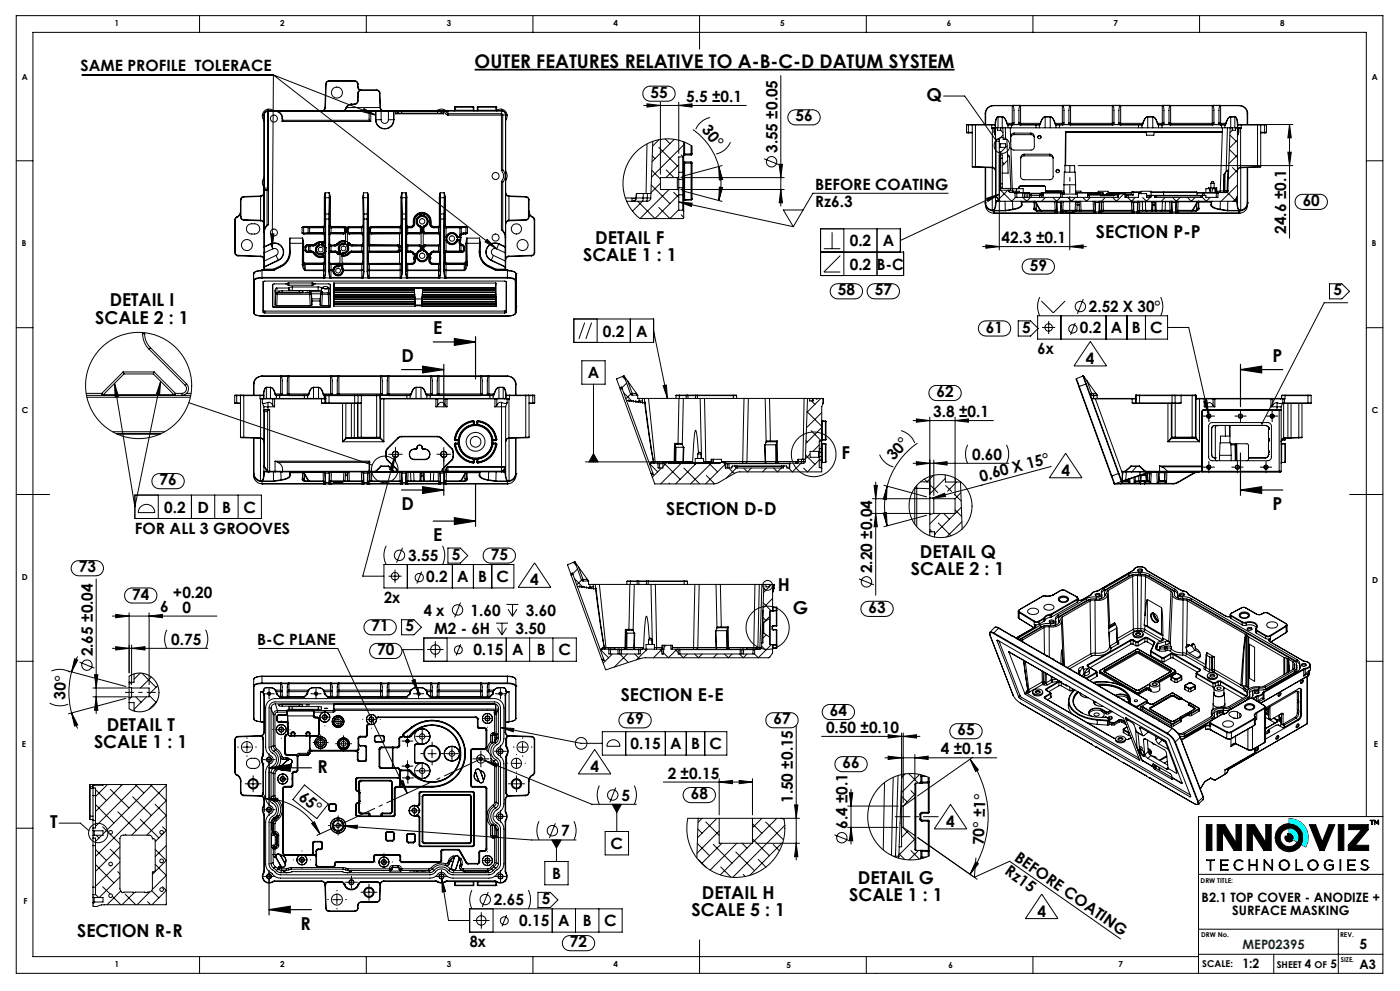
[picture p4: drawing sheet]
<svg xmlns="http://www.w3.org/2000/svg" width="420mm" height="297mm" viewBox="0 0 420 297" stroke-linecap="round" stroke-linejoin="round" font-family="sans-serif">
<defs><g id="words">
<text font-size="5.6" x="142.4" y="20.3">OUTER FEATURES RELATIVE TO A-B-C-D DATUM SYSTEM</text>
<g font-size="5.3">
<text x="278" y="30.3">Q</text>
<text x="328.8" y="71.5">SECTION P-P</text>
<text x="178.6" y="73.2">DETAIL F</text>
<text x="174.9" y="78.3">SCALE 1 : 1</text>
<text x="32.9" y="91.8">DETAIL I</text>
<text x="28.6" y="97">SCALE 2 : 1</text>
<text x="130" y="100.1">E</text>
<text x="120.4" y="108.4">D</text>
<text x="381.8" y="108.4">P</text>
<text x="252.4" y="137.7">F</text>
<text x="120.4" y="152.9">D</text>
<text x="199.9" y="154.3">SECTION D-D</text>
<text x="381.8" y="152.9">P</text>
<text x="130" y="162.2">E</text>
<text x="275.9" y="167.2">DETAIL Q</text>
<text x="273.3" y="172.4">SCALE 2 : 1</text>
<text x="233.3" y="177">H</text>
<text x="237.8" y="184.2">G</text>
<text x="186.2" y="210">SECTION E-E</text>
<text x="32" y="219.1">DETAIL T</text>
<text x="28.2" y="224.3">SCALE 1 : 1</text>
<text x="95.2" y="231.8">R</text>
<text x="15.1" y="248.2">T</text>
<text x="210.6" y="269.3">DETAIL H</text>
<text x="257.4" y="264.8">DETAIL G</text>
<text x="207.5" y="274.5">SCALE 5 : 1</text>
<text x="254.8" y="270">SCALE 1 : 1</text>
<text x="23.2" y="280.9">SECTION R-R</text>
<text x="90.2" y="278.6">R</text>
</g>
<g font-size="4.7">
<text x="24.1" y="21.4">SAME PROFILE TOLERACE</text>
<text x="195.1" y="29.3">55</text>
<text x="205.9" y="30.6">5.5 ±0.1</text>
<text x="210.3" y="39.1" transform="rotate(50 210.3 39.1)">30°</text>
<text x="238.6" y="36.4">56</text>
<text x="233.2" y="45.9" transform="rotate(-90 233.2 45.9)">3.55 ±0.05</text>
<text x="244.5" y="56.9">BEFORE COATING</text>
<text x="244.5" y="61.9">Rz6.3</text>
<text x="390.8" y="61.7">60</text>
<text x="385.9" y="70.1" transform="rotate(-90 385.9 70.1)">24.6 ±0.1</text>
<text x="254.9" y="73.8">0.2</text>
<text x="264.9" y="73.8">A</text>
<text x="300.5" y="72.9">42.3 ±0.1</text>
<text x="254.9" y="80.8">0.2 B-C</text>
<text x="308.9" y="81.1">59</text>
<text x="251.3" y="88.5">58</text>
<text x="262.4" y="88.5">57</text>
<text x="400" y="88.6">5</text>
<text x="326.7" y="93.6">2.52 X 30°</text>
<text x="180.9" y="100.9">0.2</text>
<text x="190.9" y="100.9">A</text>
<text x="295.8" y="99.7">61</text>
<text x="306.6" y="99.7">5</text>
<text x="323.9" y="99.9">0.2</text>
<text x="333.3" y="99.9">A</text>
<text x="339.5" y="99.9">B</text>
<text x="345.1" y="99.9">C</text>
<text x="311.3" y="106.2">6x</text>
<text x="176.3" y="113.4">A</text>
<text x="325.8" y="109.1">4</text>
<text x="280.9" y="119">62</text>
<text x="280" y="125">3.8 ±0.1</text>
<text x="291.6" y="137.8">0.60</text>
<text x="268.1" y="138.3" transform="rotate(-48 268.1 138.3)">30°</text>
<text x="318.4" y="142.6">4</text>
<text x="47.9" y="145.4">76</text>
<text x="294.3" y="144.4" transform="rotate(-15 294.3 144.4)">0.60 X 15°</text>
<text x="49.2" y="153.6">0.2</text>
<text x="59.2" y="153.6">D</text>
<text x="66.6" y="153.6">B</text>
<text x="73" y="153.6">C</text>
<text x="40.5" y="159.9">FOR ALL 3 GROOVES</text>
<text x="135.5" y="167.7">5</text>
<text x="147.2" y="167.7">75</text>
<text x="23.6" y="171.5">73</text>
<text x="122.4" y="168.1">3.55</text>
<text x="261.7" y="171.8" transform="rotate(-90 261.7 171.8)">2.20 ±0.04</text>
<text x="39.7" y="179.7">74</text>
<text x="51.9" y="179.1">+0.20</text>
<text x="127.8" y="174.4">0.2</text>
<text x="137.2" y="174.4">A</text>
<text x="143.5" y="174.4">B</text>
<text x="149" y="174.4">C</text>
<text x="159.1" y="175.4">4</text>
<text x="48" y="183.6">6</text>
<text x="54.7" y="183.6">0</text>
<text x="115.2" y="180.7">2x</text>
<text x="127.2" y="184.5">4 x</text>
<text x="141.1" y="184.5">1.60</text>
<text x="157.8" y="184.5">3.60</text>
<text x="260.5" y="183.7">63</text>
<text x="111.5" y="189.2">71</text>
<text x="121.6" y="189.2">5</text>
<text x="130.3" y="190.1">M2 - 6H</text>
<text x="154.7" y="190.1">3.50</text>
<text x="27.8" y="196.7" transform="rotate(-90 27.8 196.7)">2.65 ±0.04</text>
<text x="51.4" y="193.3">0.75</text>
<text x="77.2" y="193.3">B-C PLANE</text>
<text x="113.2" y="196.3">70</text>
<text x="142" y="196.4">0.15</text>
<text x="153.7" y="196.4">A</text>
<text x="161.1" y="196.4">B</text>
<text x="167.5" y="196.4">C</text>
<text x="19.5" y="209.7" transform="rotate(-87 19.5 209.7)">30°</text>
<text x="248.9" y="214.6">64</text>
<text x="188" y="217.1">69</text>
<text x="232" y="217.1">67</text>
<text x="247.8" y="219.7">0.50 ±0.10</text>
<text x="287.2" y="220.4">65</text>
<text x="189.1" y="224.5">0.15</text>
<text x="201" y="224.5">A</text>
<text x="207.3" y="224.5">B</text>
<text x="212.9" y="224.5">C</text>
<text x="282.2" y="226.1">4 ±0.15</text>
<text x="177.1" y="231.3">4</text>
<text x="200.3" y="233.3">2 ±0.15</text>
<text x="252.7" y="230.3">66</text>
<text x="89.4" y="239.5" transform="rotate(39 89.4 239.5)">65°</text>
<text x="186.4" y="240">5</text>
<text x="207.2" y="239.5">68</text>
<text x="237.9" y="240.7" transform="rotate(-90 237.9 240.7)">1.50 ±0.15</text>
<text x="168.3" y="250.6">7</text>
<text x="254.3" y="248.5" transform="rotate(-90 254.3 248.5)">6.4 ±0.1</text>
<text x="283.9" y="247.8">4</text>
<text x="183.2" y="254.5">C</text>
<text x="295.2" y="253.3" transform="rotate(-88 295.2 253.3)">70° ±1°</text>
<text x="304" y="257.7" transform="rotate(35 304 257.7)">BEFORE COATING</text>
<text x="165.6" y="263.4">B</text>
<text x="301.2" y="261.7" transform="rotate(35 301.2 261.7)">Rz15</text>
<text x="148.2" y="271.3">2.65</text>
<text x="162.5" y="270.9">5</text>
<text x="311.2" y="274.7">4</text>
<text x="155.8" y="277.6">0.15</text>
<text x="167.5" y="277.6">A</text>
<text x="174.8" y="277.6">B</text>
<text x="181.3" y="277.6">C</text>
<text x="140.9" y="283.9">8x</text>
<text x="171" y="283.9">72</text>
</g>
<text font-size="4.2" x="407.9" y="284.3">5</text>
<g font-size="3.9">
<text x="360.5" y="270.2">B2.1 TOP COVER - ANODIZE +</text>
<text x="369.7" y="274.1">SURFACE MASKING</text>
<text x="372.7" y="290.2">1:2</text>
<text x="407.8" y="290.3">A3</text>
</g>
<text font-size="3.9" fill="#000080" x="372.7" y="284.5">MEP02395</text>
<g font-size="3.5">
<text x="391.5" y="290">4</text>
<text x="399.1" y="290">5</text>
</g>
<g font-size="2.8">
<text x="360.7" y="289.9">SCALE:</text>
<text x="383" y="290">SHEET</text>
<text x="394.4" y="290">OF</text>
</g>
<g font-size="2.5">
<text x="34.5" y="7.9">1</text>
<text x="84.1" y="7.9">2</text>
<text x="134.1" y="7.9">3</text>
<text x="184.1" y="7.9">4</text>
<text x="234.1" y="7.9">5</text>
<text x="284.1" y="7.9">6</text>
<text x="334.1" y="7.9">7</text>
<text x="384.1" y="7.9">8</text>
<text x="6.6" y="23.9">A</text>
<text x="411.6" y="23.9">A</text>
<text x="6.6" y="73.9">B</text>
<text x="411.6" y="73.9">B</text>
<text x="6.6" y="123.9">C</text>
<text x="411.6" y="123.9">C</text>
<text x="6.6" y="173.9">D</text>
<text x="411.7" y="174.7">D</text>
<text x="6.6" y="223.9">E</text>
<text x="412.2" y="223.9">E</text>
<text x="7" y="271">F</text>
<text x="34.5" y="289.9">1</text>
<text x="84.1" y="289.9">2</text>
<text x="134.1" y="289.9">3</text>
<text x="184.1" y="289.9">4</text>
<text x="236" y="290.1">5</text>
<text x="284.5" y="290.1">6</text>
<text x="335.5" y="289.9">7</text>
</g>
<g font-size="2">
<text x="360.2" y="264.8">DRW TITLE:</text>
<text x="360.4" y="280.9">DRW No.</text>
<text x="402" y="280.9">REV.</text>
<text x="402.3" y="288.3">SIZE.</text>
</g>
</g></defs>
<g fill="none" stroke="#000" stroke-width=".3">
<path d="M4.9 4.7h410v287h-410zM59.9 4.7v5M109.9 4.7v5M159.9 4.7v5M209.9 4.7v10M259.9 4.7v5M309.9 4.7v5M359.9 4.7v5M78.7 34.5l.5 1.8M78.7 34.5h.5M79.2 34.5h.1M79.2 34.5v21.9"/>
<path d="M79.3 34.5v21.9M80.3 33.8h.1M80.3 33.8v23.1M80.4 33.8v23.2M80.4 33.2v.1M80.4 33.3a1.09 1.09 0 0 0-1.1 1.2M80.4 33.2a1.2 1.2 0 0 0-1.2 1.3M80.4 32.7h.7l1.3 .5M80.4 32.7a1.98 1.98 0 0 0-1.7 1.8M80.4 32.7v.5M80.4 33.3h.1M80.4 33.2h30.5"/>
<path d="M80.4 33.4l-.1 .4M80.4 33.4l.1 .1M80.5 33.5l-.1 .3M80.5 33.5v33.8M80.9 33.3l-.4 .2M80.9 33.3l-.1-.1-.4 .2M80.9 33.3h1.6M82.5 33.3a2.17 2.17 0 0 1 2.1 2.2M82.5 33.3a1.98 1.98 0 0 1 2.3 2.2M83.3 33.3h27.4M84.6 35.5h.2M84.6 35.5v.9"/>
<path d="M84.6 36.4h26.6M84.8 36.1l-.2 .3M84.8 36.1h.1M84.8 35.5v.6M84.8 36.1h26.1M97.5 32.2a1.03 1.03 0 0 1-1.1 1M97.5 32.2h.1M97.6 32.2l-.2 .6-.4 .4M97.7 25.1h.2M97.7 25.1l-.2 7.1M97.9 25.1l-.3 7.1M98.7 24.3a.84 .84 0 0 0-.8 .8"/>
<path d="M98.7 24.2a.96 .96 0 0 0-1 .9M98.7 24.2v.1M98.7 24.3h7.7M98.7 24.2h7.7M103.8 32.5l-.3 .4-.7 .3 .6-.1 .5-.6M103.8 32.5h.1M103.9 32.2h.1M103.9 32.2l-.1 .3M104 32.2l-.1 .3M104 32.2h10M105.4 31.2l-.9 .3-.6 .7M105.4 31.2v.1"/>
<path d="M105.4 31.3l-.8 .3-.6 .6M105.4 31.3h.9M105.4 31.2h.9M106.3 31.2v.1M106.4 24.3a.84 .84 0 0 1 .8 .9M106.4 24.2v.1M106.4 24.2a1.02 1.02 0 0 1 1 1M107.2 26l.3 .6 .5 .4M107.2 26h.2M107.2 25.2h.2M107.2 25.2v.8M107.3 30.2a1.03 1.03 0 0 1-1 1"/>
<path d="M107.3 30.2h.1M107.4 27.9h.1M107.4 27.9l-.1 2.3M107.4 30.2a1.15 1.15 0 0 1-1.1 1.1M107.4 26a.96 .96 0 0 0 1 .9M107.4 25.2v.8M107.5 27.9l-.1 2.3M108.4 27.1a.84 .84 0 0 0-.9 .8M108.4 26.9a1.03 1.03 0 0 0-1 1M108.4 26.9v.2M108.4 27.1h4.6M108.4 26.9h4.6"/>
<path d="M110.7 33.3l.2 2.8M110.7 33.3h.5M110.9 36.1l.3 .3M110.9 33.2h.3M110.9 33.2l-.2 .1M111.2 33.2v.1M111.2 33.3h1.5M111.2 33.3v3.1M111.2 33.2h7.5M112.7 35.9a2.75 2.75 0 0 0 2.7 2.8 2.75 2.75 0 0 0 2.8-2.8M112.7 35.9h.1M112.7 33.3h.1"/>
<path d="M112.7 33.3v2.6M112.8 35.9a2.65 2.65 0 0 0 2.6 2.6 2.65 2.65 0 0 0 2.7-2.6M112.8 33.3h5.3M112.8 33.3v2.6M112.8 35.9h1.5M113 27.1a.84 .84 0 0 1 .8 .8M113 26.9a.96 .96 0 0 1 1 1M113 26.9v.2M113.8 27.9h.2M113.8 27.9l.2 4.3M114 32.2a1.1 1.1 0 0 0 1.1 1 .96 .96 0 0 1-.9-1M114 32.2h.2"/>
<path d="M114 27.9l.2 4.3M114.3 33.2v2.7M114.3 35.9a1.09 1.09 0 0 0 1.1 1.1 1.09 1.09 0 0 0 1.1-1.1M116.5 35.9h1.6M116.6 33.2l-.1 2.7M118.1 35.9h.1M118.1 33.3h.1M118.1 33.3v2.6M118.2 33.3v2.6M118.2 33.3h.5M118.7 34.1l.3-.2h13.7l.4 .2M118.7 33.2v.1"/>
<path d="M118.7 33.2h.3M118.7 33.3h.5M118.7 33.3v.8M118.7 34.1h14.4M119 33.2l.2 .1M119 33.2h.3M119.2 33.3v.6M119.2 33.3h.3M119.3 33.2l.2 .1M119.3 33.2h1.2M119.5 33.3h1M119.5 33.3v.6"/>
<path d="M120.5 33.2v.1M120.5 33.3v.6M120.5 33.3h10.8M120.5 33.2h10.8M130.8 33.2l.4-.1a2.57 2.57 0 0 1 2.9 .1M131.3 33.3h1M131.3 33.2v.1M131.3 33.2h1.1M131.3 33.3v.6M132.3 33.3v.6M132.3 33.3h.3M132.4 33.2l-.1 .1"/>
<path d="M132.4 33.2h.3M132.6 33.3h.5M132.6 33.3v.6M132.7 33.2l-.1 .1M132.7 33.2h.4M133.1 33.2v.1M133.1 33.3h.3M133.1 33.3v.8M133.1 33.2h.3M133.4 33.3h.5M133.4 33.2v.1M133.4 33.2h.3"/>
<path d="M133.4 33.3a1.17 1.17 0 0 0 1 1.2M133.7 33.2l.2 .1M133.7 33.2h.7M133.9 33.3l.5 .8M134.4 34.1v.4M134.4 33.2l-.5 .1M134.4 33.2h.1M134.4 33.2v.9M134.4 34.5h16M134.4 34.1h16.1M134.4 33.2h16.1M136.5 33.1l-.2 .1"/>
<path d="M136.5 33.1h5.5M136.5 33.1h.1M136.5 32.1v1M136.5 32.1h5.5M136.5 32.1h.1M142 32l-5.5 .1M142 33.1v.1M142 33.1h.1M142 32.1v1M142 32.1h.1M142 32v.1M142 32l.1 .1"/>
<path d="M142.1 33.1l.2 .1M142.1 32.1v1M143.2 33.1h.2M143.2 33.1l-.1 .1M143.2 32.1v1M143.2 32.1h.2M143.3 32l5.5 .1M143.3 32l.1 .1M143.3 32l-.1 .1M143.4 33.1v.1M143.4 33.1h5.5M143.4 32.1v1"/>
<path d="M143.4 32.1h5.4M148.8 32.1l.1 1M148.8 32.1h.1M148.9 33.1l.1 .1M148.9 33.1h.1M150.4 34.5v16.6M150.5 34.1l-.1 .4M150.5 34.1l.3 .4M150.5 33.2a1.21 1.21 0 0 1 1.2 1.3v36.3M150.5 33.2h.1M150.5 33.2a1.21 1.21 0 0 1 1.2 1.3v46.3M150.5 32.7h-.8l-.8 .4"/>
<path d="M150.5 32.7a1.9 1.9 0 0 1 1.6 1.8M150.5 32.7v1.4M150.8 34.5h-.4M150.8 34.5h1.3M150.8 34.5v16.5M152.1 34.5l-.4 1.8M289.9 39.6l.7 .2M289.9 39.6h.6M289.9 37.5h.6M289.9 37.5v2.1M290.5 37.5h1.2M290.5 39.6h1.2"/>
<path d="M290.5 39.6l.1 .2M290.5 37.5v2.1M290.6 37.3l-.1 .2M290.6 37.3h1.2M290.6 39.8h1.1M290.6 37.3l-.7 .2M291.7 37.5h.9M291.7 37.5v12.4M291.8 37.3l-.1 .2M291.8 37.3h.8M292.6 37.3v.2M292.6 37.5h4.9"/>
<path d="M292.6 37.5v12.4M292.6 37.3h4.9M295.6 34v3.3M295.7 33.9l-.1 .1M295.7 33.9v3.4M297.5 37.5h1M297.5 37.3v.2M297.5 37.3l1 .2M297.5 37.5v.9M297.5 38.4h.2M297.7 38.4h.1M297.7 38.4h-.2"/>
<path d="M297.7 38.4h.5M297.7 38.4v11.7M298.1 31.7a2.35 2.35 0 0 0-2.4 2.2M298.1 31.6a2.5 2.5 0 0 0-2.5 2.4M298.1 31.6v.1M298.1 31.6h5.6M298.1 31.7h5.6M298.2 38.4v1.2l.3 .8M298.2 38.4h.3M298.3 38.3l-.1 .1M298.3 38.3h.3M298.3 38.3l-.6 .1"/>
<path d="M298.5 38.4h.2M298.5 37.5h.2M298.5 38.4v2M298.5 37.5l.1 .8M298.6 38.3l-.1 .1M298.6 38.3h.2M298.7 37.5v.8M298.7 38.4v3.2M298.8 38.3l-.1 .1M298.8 38.3h.4M299.2 38.3h1M299.2 38.3v.7h1"/>
<path d="M299.4 35a2.53 2.53 0 0 0-.7 2.5M299.4 35h.1M299.4 35a2.22 2.22 0 0 0-.9 2.4M299.4 35h1.3M299.4 35v3.3M300.2 39l.7 .8M300.2 38.3h.6M300.2 38.3v.7M300.7 35l.7 .4 .8 1.6M300.7 35l.8 .7 .5 1.3M300.7 35h.1M300.7 35v3.3"/>
<path d="M300.8 38.3h.8M300.8 38.3l.2 3.5h1.1l.3 10.1h-1.7M301.6 38.3h1.5M301.6 38.3l.1 3.5M302 37l.3 .5M302.2 37h-.2M302.2 37l.3 .3M302.2 37h1.5M302.3 37.5h.1M302.4 37.5h1.3M302.4 37.5v.8M302.5 37.3l-.2 .2"/>
<path d="M302.5 37.3h.1M302.6 37.3l-.2 .2M302.6 37.3h1.1M303.1 38.3l.6 18.9M303.1 38.3h63.6M303.5 37.3l-.1 1M303.7 37.3v.2M303.7 31.7h.2M303.7 37v.3M303.7 31.6v.1M303.7 31.7v5.3M303.9 31.7l.3 .8v4.3"/>
<path d="M303.9 31.6v.1M303.9 31.6h2.1M303.9 31.6h-.2M303.9 31.6h.1M304 37.4l-.3 .1M304 37.3v.1M304 37.4h1.8M304 37.3h1.9M304.1 37.1l-.4 .2M304.1 37.1l-.1 .2M304.2 36.8l-.1 .3M304.2 36.8l-.5 .2"/>
<path d="M304.2 39.9a1.02 1.02 0 0 0-1 1v1.5M304.2 39.9h5M304.2 39.9v.5M305.7 36.8l.1 .3M305.7 36.8l.5 .2M305.8 37.1l.1 .2M305.8 37.1l.4 .2M305.8 37.4l.4 .1M305.9 37.3l-.1 .1M306 31.6h.1M306 31.6h.2M306 31.7l-.3 1.1v4"/>
<path d="M306 31.7h.2M306 31.6v.1M306.2 37.3v.2M306.2 37v.3M306.2 31.6v.1M306.2 31.6h12.5M306.2 37.5h5.6M306.2 37.3h5.4M306.2 37h5.9M306.2 31.7h12.5M306.2 31.7v5.3M309.2 39.9a.97 .97 0 0 1 1.1 1v3a1.03 1.03 0 0 1-1 1.1h-5.1l-.6-.2-.3-.5"/>
<path d="M309.2 39.9l.1 .5M310.8 37.3v1M311.6 37.3l.2 .2M311.6 37.3h.1M311.7 37.3l.2 .2M311.8 37.5h.1M311.8 37.5v.8M312.1 37l-.4 .3M312.1 37h.1M312.2 37l-.3 .5M313.5 35l-.8 .7-.5 1.3M313.5 35l-.7 .4-.7 1.6"/>
<path d="M313.5 35h.1M313.5 35v3.3M313.5 35h1.6M315.1 35l.6 .4 .7 1.6M315.1 35h.1M315.1 35l.5 .1 .4 .6 .5 1.3M315.1 35v3.3M316.4 37l.3 .5M316.5 37h-.1M316.5 37l.4 .3M316.5 37h2.2M316.7 37.5h.1"/>
<path d="M316.8 37.5h1.9M316.8 37.5v.8M316.9 37.3l-.2 .2M316.9 37.3h.1M317 37.3l-.2 .2M317 37.3h1.7M317.9 37.3l-.1 1M318.7 37.3v.2M318.7 31.7h.2M318.7 37v.3M318.7 31.6v.1M318.7 31.7v5.3"/>
<path d="M318.9 31.7l.3 1.1v4M318.9 31.6v.1M318.9 31.6h2.1M318.9 31.6h-.2M318.9 31.6h.1M319 37.3l.1 .1M319 37.3h1.9M319.1 37.4l-.4 .1M319.1 37.4h1.8M319.1 37.1l-.4 .2M319.1 37.1l-.1 .2M319.2 37.3v.1"/>
<path d="M319.2 36.8l-.1 .3M319.2 36.8l-.5 .2M319.7 39.5h.1M319.7 39.5h47M319.7 39.5l-.2 10.1M319.7 39.5v10.1M319.8 39.7h24l.2 .8h2.1l.2-.8h20.4M320.7 37.3v.1M320.7 36.8l.1 .3M320.7 36.8l.5 .2M320.8 37.1l.1 .2M320.8 37.1l.4 .2"/>
<path d="M320.9 37.4l.3 .1M320.9 37.3v.1M321 31.7l-.3 .8v4.3M321 31.7h.2M321 31.6v.1M321.2 37.3v.2M321.2 37v.3M321.2 31.6h-.2M321.2 31.6v.1M321.2 31.6h12.5M321.2 37.5h12.5M321.2 37.3h12.5"/>
<path d="M321.2 37h12.5M321.2 31.7h12.5M321.2 31.7v5.3M333.7 37.3v.2M333.7 31.7h.2M333.7 37v.3M333.7 31.6v.1M333.7 31.7v5.3M333.9 31.6v.1M333.9 31.6h2.1M333.9 31.7l.3 1.1v4M333.9 31.6h-.2"/>
<path d="M333.9 31.6h.1M334 37.3v.1M334 37.3h1.9M334 37.4l-.3 .1M334 37.4h1.8M334.1 37.1l-.4 .2M334.1 37.1l-.1 .2M334.2 37.3v.1M334.2 36.8l-.1 .3M334.2 36.8l-.5 .2M335.7 37.3v.1M335.7 36.8l.1 .3"/>
<path d="M335.7 36.8l.5 .2M335.8 37.1l.1 .2M335.8 37.1l.4 .2M335.8 37.4l.4 .1M335.9 37.3l-.1 .1M336 31.7l-.3 1.4v3.7M336 31.7h.2M336 31.6h.1M336 31.6h.2M336 31.6v.1M336.2 37.3v.2M336.2 37v.3"/>
<path d="M336.2 31.6v.1M336.2 31.6h12.5M336.2 37.5h6.4M336.2 37.3h6.2M336.2 37h6.6M336.2 31.7h12.5M336.2 31.7v5.3M341.5 37.3l.1 1M342.4 37.3l.2 .2M342.4 37.3h.1M342.5 37.3l.2 .2M342.6 37.5h.1"/>
<path d="M342.6 37.5v.8M342.8 37l-.3 .3M342.8 37h.1M342.9 37l-.2 .5M344.3 35l-.7 .4-.7 1.6M344.3 35l-.5 .1-.4 .6-.6 1.3M344.3 35h.1M344.3 35h1.5M344.3 35v3.3M345.8 35l.9 .7 .5 1.3M345.8 35h.1M345.8 35l.7 .4 .8 1.6"/>
<path d="M345.8 35v3.3M347.2 37l.3 .5M347.3 37h-.1M347.3 37l.3 .3M347.3 37h1.4M347.5 37.5h.1M347.6 37.5v.8M347.6 37.5h1.1M347.6 37.3l-.1 .2M347.6 37.3h.1M347.7 37.3l-.1 .2M347.7 37.3h1"/>
<path d="M348.6 37.3v1M348.7 37.3v.2M348.7 31.7h.2M348.7 37v.3M348.7 31.6v.1M348.7 31.7v5.3M348.9 31.6v.1M348.9 31.6h2.1M348.9 31.7l.3 1.1v4M348.9 31.6h-.2M348.9 31.6h.1M349 37.3v.1"/>
<path d="M349 37.3h1.9M349 37.4l-.3 .1M349 37.4h1.8M349.1 37.1l-.4 .2M349.1 37.1l-.1 .2M349.2 37.3v.1M349.2 36.8l-.1 .3M349.2 36.8l-.5 .2M350.7 37.3v.1M350.7 36.8l.1 .3M350.7 36.8l.5 .2M350.8 37.1l.1 .2"/>
<path d="M350.8 37.1l.4 .2M350.8 37.4l.4 .1M350.9 37.3l-.1 .1M351 31.7l-.3 1.1v4M351 31.7h.2M351 31.6h.1M351 31.6h.2M351 31.6v.1M351.2 37.3v.2M351.2 37v.3M351.2 31.6v.1M351.2 31.7v5.3"/>
<path d="M351.2 31.6h12.5M351.2 37.5h12.5M351.2 37.3h12.5M351.2 37h12.5M351.2 31.7h12.5M363.7 37.3v.2M363.7 31.7h.2M363.7 37v.3M363.7 31.6v.1M363.7 31.7v5.3M363.9 31.7l.3 1.1v4M363.9 31.6v.1"/>
<path d="M363.9 31.6h-.2M363.9 31.6h.1M363.9 31.6h2.1M364 37.3v.1M364 37.3h1.9M364 37.4l-.3 .1M364 37.4h1.8M364.1 37.1l-.4 .2M364.1 37.1l-.1 .2M364.2 37.3v.1M364.2 36.8l-.1 .3M364.2 36.8l-.5 .2"/>
<path d="M365.7 37.3v.1M365.7 36.8l.1 .3M365.7 36.8l.5 .2M365.8 37.1l.1 .2M365.8 37.1l.4 .2M365.8 37.4l.4 .1M365.9 37.3l-.1 .1M366 31.7l-.3 1.1v4M366 31.7h.2M366 31.6h.1M366 31.6h.2M366 31.6v.1"/>
<path d="M366.2 37.3v.2M366.2 37v.3M366.2 31.6v.1M366.2 31.7v5.3M366.2 31.6h5.6M366.2 37.5h1.3M366.2 37.3h1.1M366.2 37h1.5M366.2 31.7h5.6M366.4 37.3l.1 1M366.7 38.3h1.5M366.7 38.3l-.6 18.9"/>
<path d="M367.3 37.3l.2 .2M367.3 37.3h.1M367.4 37.3l.1 .2M367.5 37.5h.1M367.5 37.5v.8M367.7 37l-.3 .3M367.7 37h.1M367.8 37l-.3 .5M368.2 38.3l-.4 13.1M368.2 38.3h.8M369 38.3l-.6 18.9M369 38.3h.7"/>
<path d="M369.2 35l-.7 .4-.8 1.6M369.2 35l-.9 .7-.5 1.3M369.2 35h.1M369.2 35h1.3M369.2 35v3.3M369.7 39l-.7 .8M369.7 38.3h1M369.7 38.3v.7M370.5 35a2.39 2.39 0 0 1 .7 2.5M370.5 35h.1M370.5 35a2.14 2.14 0 0 1 .9 2.4M370.5 35v3.3"/>
<path d="M370.7 38.3v.7h-1M370.7 38.3h.4M371.1 38.3l.1 .1M371.1 38.3h.1M371.2 38.4h.2M371.2 38.3l.2 .1M371.2 38.3h.3M371.2 37.5v.8M371.2 38.4v22.3M371.3 37.5h1.1M371.3 37.5h-.1M371.3 37.5v.8"/>
<path d="M371.4 38.4h.3M371.4 38.4v2M371.5 38.3l.2 .1M371.5 38.3l.7 .1M371.7 38.4v1.2l-.3 .8M371.7 38.4h.5M371.8 31.7a2.35 2.35 0 0 1 2.4 2.2M371.8 31.6a2.5 2.5 0 0 1 2.5 2.4M371.8 31.6v.1M372.2 38.4h.1M372.2 38.4h.2M372.2 38.4v11.7"/>
<path d="M372.4 37.3l-1.1 .2M372.4 37.3v.2M372.4 37.3h4.8M372.4 37.5v.9M372.4 37.5h4.9M374.2 33.9l.1 .1M374.2 33.9v3.4M374.3 34v3.3M377.2 37.3l.1 .2M377.2 37.3h.9M377.3 37.5h.9M377.3 37.5v12.4"/>
<path d="M378.1 37.3l.1 .2M378.1 37.3h1.2M378.2 39.6h1.2M378.2 39.8h1.1M378.2 37.5h1.2M378.2 37.5v12.4M379.3 37.3l.1 .2M379.3 37.3l.6 .2M379.4 39.6l-.1 .2M379.4 39.6h.5M379.4 37.5h.5M379.4 37.5v2.1"/>
<path d="M379.9 39.6l-.6 .2M379.9 37.5v2.1M4.9 48.2h5M72.1 59.9h.2M72.1 59.9v5.1M72.3 59.9v5.1M73.1 59.1a.84 .84 0 0 0-.8 .8M73.1 58.9v.2M73.1 58.9a1.03 1.03 0 0 0-1 1M78.2 58.7a1.03 1.03 0 0 0 1-1 1.09 1.09 0 0 1-1 1.2M78.2 58.7v.2M78.2 58.9v7.1"/>
<path d="M78.2 58.9l-5.1 .2M78.2 58.7l-5.1 .2M79.2 57h.1M79.2 56.4h.1M79.2 56.4v.6M79.2 53.1l-.2 .6a2.67 2.67 0 0 0 .2 2.6M79.2 57v23.8M79.3 56.9l-.1 .1M79.3 56.9h.1M79.3 56.4v.5M80.1 57h.3M80.1 57v10.5"/>
<path d="M80.1 57h-.9M80.3 56.8l-.2 .2M80.3 56.8h.1M80.3 56.8l-1 .1M80.3 56.9l.1 .1M80.3 56.3l-1 .1M97.3 59.1h.1M97.3 59.1v8.4M97.4 59.1v.2M97.4 59.1v8.4M97.4 59.3l.1 4.9M97.6 59.3h-.2"/>
<path d="M97.6 57.8l-.2 1.3M97.6 57.8v1.5M97.6 57.8l-.3 1.3M97.6 59.3l.1 4.8M97.6 59.3h1.2M97.6 57.8h1.2M98.8 59.3h.1M98.8 57.8v1.5M98.8 57.8l.1 1.3M98.8 57.8l.3 1.3M98.8 59.3l-.1 4.8M98.9 59.1v.2"/>
<path d="M98.9 59.1h.2M98.9 59.3l-.1 4.9M98.9 59.1v8.4M99.1 59.1v8.4M108.9 58.7v.6M108.9 58.7v8.8M108.9 59.3l.1 4.9M109.1 59.3h-.2M109.1 57.8l-.2 .9M109.1 57.8v1.5M109.1 59.3l.1 4.8M109.1 59.3h1.2"/>
<path d="M109.1 57.8h1.2M110.3 59.3h.1M110.3 57.8v1.5M110.3 57.8l.1 1.3M110.3 57.8l.3 1.3M110.3 59.3l-.1 4.8M110.4 59.1v.2M110.4 59.1h.2M110.4 59.3l-.1 4.9M110.4 59.1v13.9M110.6 59.1v13.9M120.3 59.1h.1"/>
<path d="M120.3 59.1v8.4M120.4 59.1v.2M120.4 59.3l.1 4.9M120.4 59.1v8.4M120.6 59.3h-.2M120.6 57.8l-.2 1.3M120.6 57.8v1.5M120.6 57.8l-.3 1.3M120.6 59.3l.1 4.8M120.6 59.3h1.2M120.6 57.8h1.2M121.8 59.3h.1"/>
<path d="M121.8 57.8v1.5M121.8 57.8l.1 1.3M121.8 57.8l.3 1.3M121.8 59.3l-.1 4.8M121.9 59.1v.2M121.9 59.1h.2M121.9 59.3l-.1 4.9M121.9 59.1v8.4M122.1 59.1v8.4M131.8 59.1h.1M131.8 59.1v8.4M131.9 59.1v.2"/>
<path d="M131.9 59.3l.1 4.9M131.9 59.1v8.4M132.1 59.3h-.2M132.1 57.8l-.2 1.3M132.1 57.8v1.5M132.1 57.8l-.3 1.3M132.1 59.3l.1 4.8M132.1 59.3h1.2M132.1 57.8h1.2M133.3 59.3h.1M133.3 57.8v1.5M133.3 57.8l.1 1.3"/>
<path d="M133.3 57.8l.3 1.3M133.3 59.3l-.1 4.8M133.4 59.1v.2M133.4 59.1h.2M133.4 59.3l-.1 4.9M133.4 59.1v8.4M133.6 59.1v8.4M150.4 51.1a2.39 2.39 0 0 1 0 3.3M150.4 54.4l.4 .1M150.4 54.4v14.5M150.8 51l-.4 .1M150.8 51a2.47 2.47 0 0 1 0 3.5"/>
<path d="M150.8 54.5v14.6M151.7 51.1l.1 .5a2.63 2.63 0 0 1-.1 2.7M152.7 58.7a1.03 1.03 0 0 1-1-1 1.09 1.09 0 0 0 1 1.2M152.7 58.7v.2M152.7 58.9v7.1M152.7 58.9l5 .2M152.7 58.7l5 .2M157.7 59.1a.79 .79 0 0 1 .8 .8M157.7 58.9v.2M157.7 58.9a1.03 1.03 0 0 1 1 1M158.5 59.9h.2M158.5 59.9v5.1"/>
<path d="M158.7 59.9v5.1M187.6 59.3h3.3M190.8 59.5h-1.2v.8M190.9 59.4a1.03 1.03 0 0 1-1.1 .9M190.9 59.3a.96 .96 0 0 1-1 1M190.9 59.3h2M190.9 59.3v.1M190.9 58v1.3M190.9 58h2.1M190.9 58v1.4M193 59.3l-.3 1M193 59.3h1.2"/>
<path d="M193 58v1.3M193 58h1.2M194.1 43.1l-.3 14.9M194.2 59.3l-.3 1M194.2 59.3l1 .1M194.2 58h1.1M194.2 58v1.3M195.4 55.4l5.6 5.6M195.5 51.1l2.6 2.6M195.7 46.7l.8 .9M195.8 42.4l-.6 17.3-.4 .4-.6 .2h-6.2M197.6 44.2l5.6 5.6"/>
<path d="M197.7 41.9l-1.9 1.9M198.1 54.9l-2.8 2.8M199.6 41.6l1.4 1.5M199.8 50.9l2.4 2.3M200.7 56.8l-8.7 8.7M202.1 57.6l1.5 1.6M202.3 41.8l-6.7 6.6M203.2 53.2v3.6M203.2 53.2h-5.1v3.6h5.1M203.2 56.8l.4 .1M203.6 53.1v3.8M203.6 56.9v6.1h1.2"/>
<path d="M203.6 53.1l-.4 .1M203.6 51.6h1.2M203.6 56.3h1.2M203.6 53.8h1.2M203.6 49.4l-3.8 3.8M204.4 46.4l.5 .6M204.8 58.4l.3 .2M204.8 56.3v2.1M204.8 56.3h.3M204.8 51.6v2.2M204.8 53.8h.3M204.8 58.4h-1.2l-7.1 7.1-5.2-5.2"/>
<path d="M204.8 47h-1.2v6.1M204.8 47v4.6M204.8 53.8v2.5M204.8 58.4v4.6M204.8 42.4l.3 .3M205.1 46.6l-.3 .4M205.1 51.4l-.3 .2M205.1 56.3v2.3M205.1 51.4v2.4M205.1 46.1h.3M205.1 48.3l.3 .2M205.1 42.5v8.9"/>
<path d="M205.1 53.8v2.5M205.1 58.6v6.6M205.1 43.4l-9.6 9.7M205.4 59.9l-.3 .3M205.4 46.1v.4M205.4 48.9h-.3M205.4 42.6v3.5M205.4 48.9v11M205.4 46.1h1.9M205.4 48.9h1.9M205.4 59.9h.1M205.4 46.5l-.3 .2"/>
<path d="M205.4 48.5v.4M205.4 46.5h1.9M205.4 48.5h1.9M207.3 46.1v.4M207.3 48.5v.4M207.3 43.6v2.5M207.3 48.9v11M207.3 59.9h-1.9M207.3 48.5l.3 .4M207.3 46.1h.3M207.3 59.9h.1M207.6 46.1v-2.3l-.4-.3-3.6-1.5-2.1-.3-2-.1-3 .6-2.2 .8-2.2 1.4-2.2 2.2-1.6 2.3-.9 2.3-.5 2.6 .1 2.8 .5 2.6 1.2 2.5 1.3 1.9 2 1.9"/>
<path d="M207.6 48.9v10.8l-.3 .2M207.6 48.9h-.3M207.6 46.1l-.3 .4M291.7 49.9h.9M291.7 49.9l.9 .2M292.6 49.9v.2M292.6 49.9l5.1 .2M292.6 50.1l5.1 .2M295.6 50.2v10.6M295.7 50.2v10.6M297.7 50.3v12.7M297.7 50.1a1.1 1.1 0 0 1 1 1.2 1.03 1.03 0 0 0-1-1"/>
<path d="M297.7 50.1v.2M298.5 40.4l.2 .4M298.7 41.6l.1 .2M298.7 42.3h.1M298.7 41.6v.7M298.7 42.3v18.4M298.7 58.8l.9 1.3M298.8 41.8v.5M298.8 58.6v.1M298.8 58.6l-.1 .2M298.8 41.8h1v1.2M298.8 42.3h1"/>
<path d="M298.8 42.3v16.3M298.8 58.7l-.1 .1M298.8 58.7l1 1.3M299.8 57l.1 3.3M299.8 43v1.2M299.8 55.9v1.1M299.8 45.5v1.2M299.8 44.2v1.3M299.8 46.7v9.2M299.8 57h2.8M299.8 45.5h.3v.9M299.8 43l.3 .1"/>
<path d="M299.8 55.9h.3M299.8 46.7h.3M300.1 43.1v1.1M300.1 44.2h-.3M300.1 43.1h1.6v1.1h-1.6M300.1 56.5v.5l3.4 3.3 1.2-1.1M300.1 46.4v1M300.1 55.1v1M300.1 46.4h.6v9.7h-.6M300.1 47.4v7.7M300.1 56.1v.4M300.1 56.5h3.1"/>
<path d="M300.1 47.4h.6M300.1 55.1h.6M300.7 48.5l.6 .6M300.9 40.5l-1.3 1.3M302.2 43.7l-2.1 2M302.3 46.5l.4 .1 .2 .4M302.3 47h.6M302.3 48l-1.6 1.7M302.3 57l-2.5 2.5M302.6 57.2l.4 .5h1.3M302.6 57.2h1.1M302.6 57v.2"/>
<path d="M302.9 47l.3 9.5M303.2 56.5a.48 .48 0 0 1-.6 .5M303.7 57.2l.5 .5M303.7 56.5h1.2M303.7 57.3h2.1l.1 .4M303.7 57.3l.1-.8v.8M303.7 57.3h.1M304.2 40.4l-.6 .1-.4 .6M304.2 40.4h5.1M304.3 57.7l.2 .2M304.3 57.7h.7M304.5 57.9l.1 1.3h30.9l.1-1"/>
<path d="M304.5 57.9h.5M305 57.7v.2M305 56.5h2v1.2M305 56.5l-.1 .8M305 57.7h1.8M305 57.9v1.3M305 57.9h1.8M306.2 55.7l-.5 .3-.1 .5M306.2 55.8l-.6 .5M306.2 55.7h7M306.2 55.7v.1M306.2 55.8h7"/>
<path d="M306.8 57.9h.5M306.8 57.7v.2M306.8 57.7h.3M306.8 57.9v1.3M307.1 57.7l.2 .2M307.1 57.7h.7M307.2 46.7l-.7 .3-.3 .4M307.2 46.7h7.8M307.2 46.2a1.09 1.09 0 0 0-1 1v5.6a1.02 1.02 0 0 0 1 1.1h7.8a1.02 1.02 0 0 0 .9-1.1v-5.6a1.02 1.02 0 0 0-1-1M307.2 46.2h7.7M307.2 46.2v.5M307.3 57.9h.5"/>
<path d="M307.3 57.9v1.3M307.8 57.7v.2M307.8 57.7h.5M307.8 57.9h.5M307.8 57.9v1.3M308.3 57.9h.5M308.3 57.7l.5 .2M308.3 57.7v.2M308.3 57.9v1.3M308.8 57.9l.1 1.3M308.8 57.9h3.6M309.1 59.2l-1.1 1.1-1.1-1.1"/>
<path d="M309.3 58.1h-.5v.5h.5M309.3 58.1v.5M309.3 40.4l.6 .1 .4 .6M309.3 58.6h2.6M309.3 58.1h2.6M309.3 58.6l.1 .6M311.3 41.2a.5 .5 0 0 1 .5-.5 .5 .5 0 0 1 .5 .5M311.9 58.6h.5M311.9 58.1v.5M311.9 58.1h.1M311.9 58.6v.6M311.9 58.1l.5 .5"/>
<path d="M311.9 58.1h.5M312.3 58.1h.6M312.4 58.6h.5M312.4 58.1l.5 .5M312.4 57.9h.5M312.4 58.6v.6M312.4 57.9l-.1 .2M312.9 58.1v.5M312.9 57.7v.2M312.9 57.7l-.5 .2M312.9 57.7h6.3M312.9 57.9h6.3"/>
<path d="M312.9 58.1v1.1M312.9 57.9v.2M313.2 55.7l.5 .4v1.5l.1-.3M313.2 55.8l.5 .5M313.2 55.7v.1M313.6 59.2l-1.1 1.1M313.7 57.4l-.2 .3M313.8 57.3v.4M313.8 57.3h5.4M314.9 46.2l.1 .5M315 46.7l.5 .2 .4 .5M316.8 51.4a.5 .5 0 0 1 .5-.5 .5 .5 0 0 1 .5 .5"/>
<path d="M317.4 57.3h-3.4l-.1 .4M317.4 57.3h1.1v.4M317.4 57.3l.1 .4M318.2 58.1h.5M318.2 58.1l-.1 1.1-1.1 1.1-1.2-1.1M318.7 59.2v-1h4.5v1M318.7 58v.1M318.7 58l-.5 .1M318.7 58h.5M318.7 58.1h.5M318.7 58.1v.1M319.2 55.4l.1-3.8h3.2l.2 3.8"/>
<path d="M319.2 55.4h3.5M319.2 55.4v2.8M319.5 51.6v-2h2.9v2M320.3 59.2l1.2 1.1 1.1-1.1M322.7 57.3h1.6v.4M322.7 55.4v2.8M322.7 57.7h3.9M322.7 57.9h3.9M326.3 58.2h.5M326.3 58.2v1v-.7M326.3 58.5h.5M326.6 58.1l-.3 .1"/>
<path d="M326.6 58.1h.3M326.6 57.9h.5M326.6 57.7v.2M326.6 57.7h.3M326.6 57.9v.2M326.8 58.2h.5M326.8 58.2v.1M326.8 58.3v.2M326.8 58.3l-.5 .2M326.8 58.5v.7M326.8 58.5h3.3M326.8 58.3h3.3"/>
<path d="M326.9 58.1l-.1 .1M326.9 58.1h.4M326.9 57.7l.2 .2M326.9 57.7h.7M327.1 57.9h.5M327.1 57.9v.2M327.1 59.2l-1.1 1.1-1.2-1.1M327.3 58.1v.1M327.3 58.1h1.7M327.3 58.2h1.7M327.3 58.2v.1M327.6 57.7v.2"/>
<path d="M327.6 57.7h1.5M327.6 57.9h1.5M327.6 57.9v.2M329 58.2h.5M329 58.1v.1M329 58.1l.5 .1M329 58.2v.1M329.1 57.9h.5M329.1 57.7v.2M329.1 57.7h.4M329.1 57.9v.2M329.4 57.7l.1-.4h2.9l.1 .8"/>
<path d="M329.5 57.7l.1 .2M329.5 57.7h.6M329.5 58.2v.1M329.6 57.9h.5M329.6 57.9v.4M330.1 58.5h.3M330.1 58.3v.2M330.1 58.3h.1M330.1 57.7v.2M330.1 57.7l.8 .2M330.1 58.5l.1 .2M330.1 57.9h.8"/>
<path d="M330.1 57.9v.4M330.2 58.7h3.9M330.2 58.3l.2 .2M330.2 58.3h5.1M330.4 58.5l-.2 .2M330.4 58.5h3.5M330.4 58.5h.1M330.9 57.9v.4M331.6 59.2l-1.2 1.1M331.8 58.2h.6M331.8 58.2v.1M332.4 58.1v.1"/>
<path d="M332.4 58.1l-.6 .1M332.4 58.1h1.9M332.4 58.2v.1M332.5 57.9h.5M332.5 57.7h.5M333 57.7v.2M333 57.7h6.4M333 57.9h6.4M333 57.9v.2M333.9 58.5h.2M333.9 58.5h.1M333.9 58.5l.2 .2"/>
<path d="M334.1 58.5v.2M334.1 58.5h1.1M334.3 58.2h.5M334.3 58.1l.5 .1M334.3 58.1v.1M334.3 58.2v.1M334.8 58.2v.1M335.3 58.2h.3M335.3 58.2l-.1 1M335.8 58.1l-.2 .1M335.8 58v.1M335.8 58l-.5 .2"/>
<path d="M335.8 58h1.4M337.2 58.1l-2.3 2.2-1.1-1.1M337.2 58.1l.2 .2M337.2 58.1l.2 .1M337.2 58l.5 .2M337.2 58v.1M337.4 58.2l.1 1h4l.1-1M337.4 58.2h.3M337.7 58.3h.1M337.7 58.5h.3M337.7 58.2v1M337.8 58.3l.2 .2"/>
<path d="M337.8 58.3h.7M338 58.5h.5M338 58.5v.7M338.3 59.2l1.1 1.1M338.5 58.3v.2M338.5 58.3l1.4 .2M338.5 58.5h1.4M338.5 58.5v.7M339.4 57.7h.6M339.4 57.7v.6M340 57.5v.2M340 57.5l-.6 .2"/>
<path d="M340 57.7h2.3M340 57.7l-.1 .8M340 57.5h2.3M340.6 59.2l-1.2 1.1M341.7 58l-.1 .2M341.7 58h2.2l.1 1.2h1.3v-.5M342.3 58v-.7h3v1.3M344 58.7h.8M344.8 58.7h.5M344.8 58.6v.1M344.8 58.6h.6M344.8 58.6h-.8"/>
<path d="M344.8 58.7v.5M345.1 59.2l-1.2 1.1-1.1-1.1M345.3 57.7h3.8M345.3 57.5h3.8M345.4 58.6l-.1 .1M345.4 58.6h.7M345.7 58.6l-.4 .3M346.1 58.6l.2 .1M346.1 58.6h.7M346.3 58.7h.5M346.3 58.7v.5h14.4M346.8 58.6v.1"/>
<path d="M346.8 58.6h13.5M346.8 58.7v.5M346.8 58.7h13.5M349.1 57.5h9.9l.1 .2M349.1 57.5v.2M349.1 57.7h10M349.1 57.7v.9M349.6 59.2l-1.2 1.1M351.8 59.2l1.1 1.1 1.1-1.1M356.2 59.2l1.2 1.1 1.1-1.1M359.1 57.7v.9M359.1 57.7h1.8"/>
<path d="M359.1 57.9h1.7M360.3 58.7h.5M360.3 58.6v.1M360.3 58.6h.6M360.3 58.7l-.1 .5M360.8 58.7l-.1 .5M360.8 57.9h.5M360.8 57.9v.7M360.9 58.6l-.1 .1M360.9 57.7l-.1 .2M360.9 57.7h.4M361.3 57.7v.2"/>
<path d="M361.3 57.7h3.6M361.3 57.9h3.6M361.3 57.9l-.1 .7M362.5 56.5v-.2h2.5v1.4M362.9 56.5l.1 1.2M362.9 56.5l.2 1.2M362.9 56.5h-1.1l-.1 1.2M363 59.2l-1.1 1.1-1.1-1.1M363.3 55h.9M363.3 55l.2-.5h.5l.2 .5M363.3 55v1.3M364.2 55v1.3"/>
<path d="M364.5 56.5h-.8l-.1 1.2M364.5 56.5v1.2M364.5 56.5h.2M364.7 56.5v1.2M364.7 56.5h.2l.1 1.2M364.9 57.9h.5M364.9 57.7v.2M364.9 57.7h.6M364.9 57.9v1.3M365 57.3h1.1M365.4 57.9v1.3h-3.6l-.1-.6h-.8M365.5 57.7l-.1 .2"/>
<path d="M365.5 57.7h2.4M366.1 57.2l-.5 .5M366.1 57.2h1M367.1 57.2l-.1 .3-.3 .2 .5-.5M367.1 57.2h.1M367.2 57.2h.3M367.3 52.2l-.2 5M367.3 52.2l-.1 5M367.5 57.2v.5M367.5 57.2h.6M367.5 51.9l-.2 .3M367.5 51.9v5.3"/>
<path d="M367.9 51.3l.2-.3h.5l-.3 .3M367.9 51.3l-.4 .6M367.9 51.3h.4M368.1 57.2l-.2 .5M368.1 57.2h.3M368.1 57.2h.1M368.2 57.6l2.3 2.3M368.3 51.3h.1M368.3 51.3l-.2 5.9M368.4 57.2l-.5 .5M368.5 53.5l.1 .1M368.8 44.8l2.4 2.4"/>
<path d="M369 40.5l1.8 1.9M369.7 50.2l1.5 1.5M370.5 59.8h.6M371.1 59.8l-.5 .5M371.1 59.1v.7M371.2 42l-2.4 2.4M371.2 46.5l-2.5 2.5M371.2 51l-2.7 2.7M371.2 55.5l-4.8 4.8M371.2 58.8l-.9 1.3-.4 .2M371.4 40.4l-.2 .4M372.2 50.1v.2"/>
<path d="M372.2 50.1a1.04 1.04 0 0 0-1 1.2 .96 .96 0 0 1 1-1M372.2 50.3v12.7M374.2 50.2v10.6M374.3 50.2v10.6M377.3 49.9v.2M377.3 50.1l-5.1 .2M377.3 49.9l-5.1 .2M378.2 49.9h-.9M378.2 49.9l-.9 .2M409.9 48.2h5M70.4 75.7a1.02 1.02 0 0 0 1 1M70.4 75.7h.2"/>
<path d="M70.4 65.9h.2M70.4 65.9v9.8M70.6 75.7a.79 .79 0 0 0 .8 .8M70.6 65.9v9.8M71 65v.2M71 65l-.3 .3-.3 .6M71 65.2l-.4 .7M71.4 76.5v.2M71.4 76.5l6.8 .3M71.4 76.7l6.8 .2M72.1 65a1.02 1.02 0 0 0 1 1M72.1 65h.2"/>
<path d="M72.1 64l-.2 .6-.9 .6M72.1 63.2a2.07 2.07 0 0 1-1.1 1.8M72.3 65a.84 .84 0 0 0 .8 .8M73.1 65.8v.2M73.1 65.8l5.1 .2M73.1 66l5.1 .2M74.4 67.4a2.11 2.11 0 0 1 3.5 1.4 2.12 2.12 0 0 1-2 1.4 2.12 2.12 0 0 1-2-1.4l.1-.8zM78.2 66v.2M78.2 66a1.09 1.09 0 0 1 1 1.2 .96 .96 0 0 0-1-1M78.2 76.8l.7 .2 .3 .4M78.2 76.9a1.02 1.02 0 0 1 1 1M78.2 76.8v.1"/>
<path d="M79.2 75.7h.1M79.3 79.9v.1M79.3 78.2l-.1 .1M79.3 78.2h.1M79.3 73.9v.1M79.3 75.7h.1M79.3 69.7v4.2M79.3 75.7v4.2M79.3 74v1.7M80.5 67.3a2.79 2.79 0 0 0-1.2 2.4M80.5 67.3a2.03 2.03 0 0 0-1.2 2.4M81.2 73.1a2.76 2.76 0 0 1 3.6 1.3 2.76 2.76 0 0 1-1.3 3.7"/>
<path d="M81.2 73.1v.1M81.2 73.1l-1.9 .8M81.2 73.2a2.65 2.65 0 0 1 3.5 1.2 2.65 2.65 0 0 1-1.2 3.6M81.2 73.2l-1.9 .8M81.2 73.2l.7 1.4M81.9 74.6a1.09 1.09 0 0 1 1.4 .5 1.09 1.09 0 0 1-.5 1.4M81.9 74.6l-2.6 1.1M82.8 76.5l-3.5 1.7M82.8 76.5l.7 1.5M83.5 78v.1M83.5 78l-4.2 1.9M83.5 78.1l-4.2 1.9"/>
<path d="M84.2 79.7l-2.2 1M84.2 79.7l.1 .1M84.3 79.8l.1 .1M84.3 79.8l-2.2 1.1M84.4 79.9l-2.3 1.1M86.9 75.6a4.6 4.6 0 0 1-2.7 4.1M86.9 72.6v.4M86.9 75.6h.1M86.9 73v2.6M86.9 72.6v3M86.9 75.6a4.7 4.7 0 0 1-2.6 4.2M87 72.9l-.1 .1"/>
<path d="M87 71.4l-.1 1.2M87 71.4v1.5M87 72.9h3.8M87 72.9l.1 2.6M87 71.4h3.8M87.1 75.5a4.6 4.6 0 0 1-2.7 4.4M87.1 75.5l-.2 .1M90.6 69.8l.6 .2M90.6 69.8h.5M90.6 68.2h.5M90.6 69.8l.6 .3M90.6 68.2v1.6"/>
<path d="M90.7 79.2h.4M90.7 79.2v.3M90.7 78.5l.3 .6M90.7 78.5l.2 .1M90.7 79.5l.4 1.2 .5 .4M90.8 72.9l.1 .1M90.8 71.4v1.5M90.8 71.4l.1 1.6M90.8 71.4l.3 1.6M90.8 72.9l-.1 5.6M90.9 78.6l.4 .5M90.9 78.5l.5 .5"/>
<path d="M90.9 73v.1M90.9 73h.2M90.9 78.5h.2M90.9 73.1h.2M90.9 78.5v.1M90.9 73.1v5.5M91 79.1l-.3 .1M91 79.1h.3M91 79.1h.1M91.1 73v.1M91.1 69.8l.1 .2M91.1 78.5l.3 .3"/>
<path d="M91.1 68.2h1.3M91.1 68.2v1.6M91.1 73.1v5.4M91.1 79.2h.1M91.2 79.4l-.5 .1M91.2 79.4l.4 1.5M91.2 79.2h.4M91.2 79.2v.2M91.2 70h.1M91.2 68h.1M91.2 68l-.1 .2M91.2 68l-.6 .2"/>
<path d="M91.2 70v.1M91.2 67.9v.1M91.2 67.9l-.6 .3M91.2 70h5.7M91.2 68h5.7M91.2 68l1.4 .1M91.2 70.1h5.7M91.2 67.9h5.7M91.3 79.1l-.2 .1M91.3 79.1h.1M91.3 79.1h.3M91.3 79.1l-.1 .1"/>
<path d="M91.4 78.8v.2M91.4 79l-.1 .1M91.4 79h5.5M91.4 78.8h5.5M91.5 75l.2 .5 .5 .1M91.5 75h.2M91.5 74h.2M91.5 74v1M91.6 79.1v.1M91.6 79.2v1.7M91.6 79.2h5.4M91.6 79.1h5.4"/>
<path d="M91.7 75l.3 .3M91.7 75l.5 .5M91.7 75h.1M91.7 74h.1M91.7 74v1M92 75.3l.2 .2M92 73.7l-.3 .3M92 73.7h.6M92.2 73.6l-.2 .1M92.2 73.6l-.5 .4M92.2 73.5l-.5 .5M92.2 75.5v.1"/>
<path d="M92.2 73.3l-.5 .3-.2 .4M92.2 73.3v.2M92.2 73.5v.1M92.2 75.5h.1M92.2 75.5h1.2M92.2 73.6h.5M92.2 73.5h1.7M92.2 73.3h1.7M92.2 75.6h1.2M92.4 69.8l.2 .1M92.4 68.2l.5 .1M92.4 68.2v1.6"/>
<path d="M92.4 69.8h-1.3M92.6 75.2l.1 .2M92.6 75.2h.4M92.6 73.7h.4M92.6 69.9h.3M92.6 68.1h.3M92.6 68.1l-.2 .1M92.6 73.7v1.5M92.6 69.9l-1.4 .1M92.6 75.2l-.6 .1M92.7 75.4h.3M92.7 73.6h.3"/>
<path d="M92.7 73.6l-.1 .1M92.7 75.4l-.5 .1M92.9 69.7l-.5 .1M92.9 69.7v.2M92.9 68.1v.2M92.9 68.3v1.4M92.9 69.9h4.1M92.9 68.3h4.1M92.9 69.7h4.1M92.9 68.1h4.1M93 75.2v.2M93 73.6v.1"/>
<path d="M93 73.7v1.5M93 75.4h.5M93 73.6h.9M93 75.2h.5M93 73.7h.9M93.4 75.5l.9 .5M93.4 75.6l.8 .5M93.4 75.5v.1M93.5 75.2l1 .6M93.5 75.4l.8 .5M93.5 75.2v.2M93.5 75.4l-.1 .1"/>
<path d="M93.9 73.3v.2M93.9 73.5v.1M93.9 73.6v.1M94.2 76.1a2.36 2.36 0 0 0 2.6 1M94.3 76a2.25 2.25 0 0 0 2.5 1M94.3 76l-.1 .1M94.3 75.9a2.17 2.17 0 0 0 2.6 1M94.3 75.9v.1M94.5 75.8a1.98 1.98 0 0 0 2.3 .9M94.5 75.8l-.2 .1M94.5 73.1l-.6 .2M94.5 73.1l.1 .1"/>
<path d="M94.6 73.2l-.7 .3M94.6 73.2l.1 .1M94.7 73.3l-.8 .3M94.7 73.3l.1 .1M94.8 73.4l-.9 .3M95.5 72.8l.3 .2M95.5 72.8v.1M95.5 72.8l-.8 .5M95.5 72.9l.2 .1M95.5 72.9l-.7 .5M95.6 73.3a1.59 1.59 0 0 0-.8 2.2 1.59 1.59 0 0 0 2.2 .7M95.6 73.3l.1 .2"/>
<path d="M95.6 72.7l.3 .2M95.6 72.7l-.1 .1M95.6 72.7h1.2M95.7 73.5a1.44 1.44 0 0 0-.8 2 1.44 1.44 0 0 0 2.1 .5M95.7 73.5h.1M95.7 73.2l-.1 .1M95.7 73.2h.1M95.7 73h.1M95.7 73v.2M95.7 73.5a1.38 1.38 0 0 0-.6 2.1 1.38 1.38 0 0 0 2.2 0 1.38 1.38 0 0 0-.6-2.1M95.7 73.5l.1 .2M95.8 73.7a1.23 1.23 0 0 0-.6 1.8 1.23 1.23 0 0 0 2 0 1.23 1.23 0 0 0-.6-1.8"/>
<path d="M95.8 73.2l-.1 .3M95.8 73.2l.1 .1M95.9 72.9l-.1 .1M95.9 73.3l-.2 .2M95.9 73.3v.3M95.9 73.6l-.1 .1M95.9 73.3h.6M95.9 72.9v.7M96.5 72.9l.1 .1M96.5 72.9h.1M96.5 72.9v.7M96.5 73.6l.1 .1"/>
<path d="M96.5 73.3l.2 .2M96.5 73.3v.3M96.6 73.2l.1 .3M96.6 73.2h.1M96.6 73h.1M96.6 73.2l-.1 .1M96.6 73v.2M96.7 73.5l-.1 .2M96.7 73.2l.1 .1M96.7 73v.2M96.7 73.5l.3 .1M96.7 73.5h.1"/>
<path d="M96.8 73.3l-.1 .2M96.8 73.3l.2 .2M96.8 77l.5 .1 .1 .4M96.8 72.7l.1 .1M96.8 76.7l.1 .2M96.8 72.7l-.3 .2M96.8 72.7h.1M96.8 72.6a2.24 2.24 0 0 0-2.2 .6M96.8 77v.1M96.8 72.6v.1M96.8 72.9l-.1 .1M96.8 72.9l.2 .1"/>
<path d="M96.8 77.1l.5 .4M96.8 72.5v.1M96.8 72.5a2.5 2.5 0 0 0-2.3 .6M96.9 76.9l-.1 .1M96.9 72.8l-.1 .1M96.9 72.8l-.3 .2M96.9 72.8h.1M96.9 70l.5 .5M96.9 78.8v.2M96.9 70.1l.4 .4M96.9 70v.1M96.9 67.9v.1"/>
<path d="M96.9 79l.1 .1M96.9 68l.1 .1M97 73.6l.5 .7M97 76v.2M97 79.1h.1M97 68.1h.1M97 79.2h.1M97 68.3h.1M97 69.9l-.1 .1M97 73.5l.5 .7M97 73.5v.1M97 76.7l.4 .2 .1 .4"/>
<path d="M97 76.7v.1M97 76.8l.5 .5M97 72.8v.2M97 79.1v.1M97 69.9l.5 .5M97 69.7l.5 .7M97 69.7v.2M97 68.1v.2M97 68.3v1.4M97 73v.5M97 76.2v.5M97 79.2v1.7"/>
<path d="M97 76.8l-.1 .1M97 76.7h-.2M97.3 77.5h.1M97.3 72.2l-.5 .3M97.3 72.2h.1M97.3 78.5l-.4 .3M97.3 78.5h.1M97.3 70.5h.1M97.3 67.5l-.4 .4M97.3 67.5h.1M97.3 70.5v1.7M97.3 77.5v1"/>
<path d="M97.4 72.2l.1 .1M97.4 72.2l-.2 .4h-.4M97.4 78.5l-.5 .5M97.4 67.5l-.5 .5M97.4 70.5v1.7M97.4 77.5v1M97.4 67.5l.1 .1M97.4 78.5l.1 .1M97.5 74.3h.1M97.5 75.4h.2M97.5 74.3v1M97.5 75.3v.1"/>
<path d="M97.5 74.2h.2M97.5 65.6h.2M97.5 74.2v.1M97.5 64.2v1.4M97.5 75.3h.1M97.5 74.2h.1M97.5 77.3l-.1 .2M97.5 75.3l-.5 .7M97.5 75.4l-.5 .8M97.5 72.3l-.1 .4-.4 .3M97.5 72.3l-.5 .5M97.5 78.6l-.1 .5-.4 .1"/>
<path d="M97.5 78.6l-.5 .5M97.5 67.6l-.5 .7M97.5 67.6l-.5 .5M97.5 65.6v8.6M97.5 75.4v5.9M97.5 70.4l-.1 .1M97.7 74.2v1.2M97.7 74.2l-.2 .1M97.7 64.1v1.5M97.7 64.1l-.2 .1M97.7 65.6v8.6M97.7 75.4v5.9"/>
<path d="M97.7 65.6h1M97.7 64.1h1M98.7 65.6h.1M98.7 64.1v1.5M98.7 64.1l.1 .1M98.7 65.6v15.7M98.8 64.2v1.4M98.8 78.6l.2 .5 .3 .1M98.8 78.6l.5 .5M98.8 73.1l.2 .5 .3 .1M98.8 73.1l.5 .5M98.8 67.6l.5 .7"/>
<path d="M98.8 67.6l.5 .5M98.8 78.6h.1M98.8 75.9h.1M98.8 65.6v15.7M98.8 70.4h.1M98.8 73.1h.1M98.9 78.6l.4 .3M98.9 67.5l.5 .5M98.9 73.1l.4 .3M98.9 67.5h.2M98.9 70.4v2.7M98.9 67.5l-.1 .1"/>
<path d="M99.1 67.5l.3 .4M99.3 78.9v.2M99.3 75.6l-.4 .3M99.3 73.4v.2M99.3 70.1l-.4 .3M99.3 75.6h1.2M99.3 70.1h3.7M99.3 79.1v.1M99.3 79.1h.1M99.3 75.2v.2M99.3 75.4l-.5 .5M99.3 75.2l-.4 .3-.1 .4"/>
<path d="M99.3 73.6v.1M99.3 73.6h.1M99.3 69.7v.2M99.3 69.9l-.5 .5M99.3 69.7l-.4 .3-.1 .4M99.3 68.1v.2M99.3 68.1h.1M99.3 75.2h.1M99.3 69.7h.1M99.3 68.3v1.4M99.3 73.7v1.5M99.3 79.2v1.7"/>
<path d="M99.3 75.4h1.3M99.3 69.9h3.7M99.3 79.2h2.4M99.3 73.7h1.2M99.3 68.3h3.7M99.3 75.4h.1M99.3 69.9h.1M99.3 75.4v.2M99.3 69.9v.2M99.3 73.6h1.2M99.3 79.1h2.4M99.3 75.2h1.3"/>
<path d="M99.3 69.7h3.7M99.3 68.1h3.7M99.3 69.9l3.8 .1M99.4 67.9v.1M99.4 68l-.1 .1M99.4 68h3.8M99.4 67.9h3.8M100.4 73.4l.1 .2M100.4 73.4h-1.1M100.5 75.6l.6 .3M100.5 73.6h.1M100.5 73.6v.1"/>
<path d="M100.5 75.4l.8 .4M100.5 75.4v.2M100.6 75.2l.9 .5M100.6 75.4l.8 .4M100.6 75.2v.2M101.1 73.1l-.7 .3M101.1 73.1l.2 .1M101.1 75.9l.3 .3M101.3 73.2l-.8 .4M101.3 73.2h.1M101.3 73.2l.1 .1M101.3 75.8l.3 .3"/>
<path d="M101.3 75.8l-.2 .1M101.4 75.8l.1 .1M101.4 75.8h-.1M101.4 73.3l-.9 .4M101.5 75.7l.1 .1M101.5 75.7l-.1 .1M101.5 75.9l.1 .2M101.6 76.1h.3M101.6 76.1l-.2 .1M101.6 75.8l-.1 .1M101.6 79.7a1.4 1.4 0 0 0-1.6 1.3M101.6 79.7l.1 .1"/>
<path d="M101.7 79.5a1.64 1.64 0 0 0-1.9 1.4M101.7 79.5l-.1 .2M101.7 79.2l.1 .1M101.7 79.1l.2 .2M101.7 79.1v.1M101.7 78.9l.3 .2M101.7 78.9v.2M101.7 79.9a1.24 1.24 0 0 0-1.5 1.3 1.24 1.24 0 0 0 1.5 1.1 1.24 1.24 0 0 0 .8-1.8M101.7 78.9h-2.4M101.7 79.8a1.38 1.38 0 0 0-1.6 1.4 1.38 1.38 0 0 0 1.7 1.3 1.38 1.38 0 0 0 .9-2M101.7 79.8v.1M101.7 79.1h.2"/>
<path d="M101.7 79.1h.1M101.7 79.1h-2.4M101.8 79.4l-.1 .1M101.8 79.4h.1M101.8 79.3h.1M101.8 75.8h-.2M101.8 75.8h.1M101.8 75.4v.1M101.8 75.5h.1M101.8 75.5v.3M101.8 79.3v.1M101.9 75.3v.2"/>
<path d="M101.9 75.3l-.1 .1M101.9 79.4l-.3 .3M101.9 75.8l-.2 .2-.2-.1M101.9 75.8l.1 .1M101.9 79.4l.1 .1M101.9 79.1l.1 .2M101.9 76.1l.1 .1M101.9 75.5v.3M101.9 79.3v.1M102 75.3h-.1M102 75.3v.1M102 75.9l-.1 .2"/>
<path d="M102 79.5l-.3 .3M102 76.2h-.6M102 76.2h.1M102 79v.1M102 79.1h-.1M102 75.9h.1M102 79.5h.1M102 75.4h.1M102 79.3h.1M102 79l.1 .3M102 75.4l-.1 .1M102 75.4v.5"/>
<path d="M102 76.2v2.8M102 79.3v.2M102 79.3h-.1M102.1 75.2l-.1 .1M102.1 75.2v.2M102.1 75.9l-.1 .3M102.1 79.5l-.1 .4h-.3M102.1 75.4v.5M102.1 79.3v.2M102.5 76.1h.1M102.5 76.4h.1M102.5 76.4l.1 .3"/>
<path d="M102.5 79.3h.1M102.5 76.1v.3M102.5 79.3v1.1M102.6 76.1h.1M102.6 76.4l.1 .2M102.6 76.7h.1M102.6 76.7l.3 .1M102.6 79h.1M102.6 79l.1 .1M102.6 79l-.1 .3M102.6 79.3h.1M102.6 76.1v.3"/>
<path d="M102.6 76.7v2.3M102.6 79.3v1.1M102.7 79.3h.1M102.7 76.1h.1M102.7 76.4l.2 .2M102.7 76.4h.1M102.7 76.1v.3M102.7 79.3v1.1M102.7 76.4h-.1M102.7 76.6l.1 .1M102.7 79.1l-.1 .2M102.7 76.6l-.1 .1"/>
<path d="M102.8 76.4h.1M102.8 76.7l.1 .1M102.8 76.1v.3M102.8 79.3v1.1M102.9 79.1h-.2M102.9 79.1h.1M102.9 79.1h5.6M102.9 76.4v.2M102.9 79.2l-.1 .1M102.9 79.1l-.2 .2M102.9 79.1v.1M102.9 75.8l-.3 .3"/>
<path d="M102.9 75.8v.1M102.9 76.6l-.1 .1M102.9 78.9v.2M102.9 78.9l-.3 .1M102.9 75.7l-.4 .4M102.9 75.7v.1M102.9 79.2h5.6M102.9 78.9h5.6M102.9 75.9l-.2 .2M102.9 75.9v.2M102.9 76.1h-.1M103 69.7v.2"/>
<path d="M103 68.3l.4 .3M103 68.1v.2M103 68.1l.4 .1 .1 .4M103 69.9l.1 .1M103.1 70l-.1 .1M103.2 68l.3 .2M103.2 67.9l.4 .1M103.2 67.9v.1M103.2 68l-.2 .1M103.3 73a1.45 1.45 0 0 0-1.5 .7 1.45 1.45 0 0 0 .1 1.6M103.3 73v.1M103.3 72.9a1.57 1.57 0 0 0-1.6 .7 1.57 1.57 0 0 0 .1 1.8"/>
<path d="M103.3 72.9v.1M103.3 73.1a1.38 1.38 0 0 0-1.4 .6 1.38 1.38 0 0 0 .1 1.6M103.3 73.1v.1M103.3 73.2a1.25 1.25 0 0 0-1.3 .6 1.25 1.25 0 0 0 .1 1.4M103.3 72.3l.2 .3M103.3 72.5l.1 .1M103.3 72.3v.2M103.3 72.5a2.02 2.02 0 0 0-1.9 .8M103.3 72.3a2.21 2.21 0 0 0-2 .9M103.4 72.8h.1M103.4 72.6h.1M103.4 72.8l-.1 .1"/>
<path d="M103.4 69.4l-.4 .3M103.4 69.4h.1M103.4 68.6h.1M103.4 72.1l.2 .1M103.4 72.1l-1.3 .2-1 .8M103.4 72.1v.1M103.4 68.6v.8M103.4 72.6v.2M103.4 72.2l-.1 .1M103.4 72.2l.2 .2M103.4 72.2l-1.1 .2-1 .8M103.5 68.2l.1 .2"/>
<path d="M103.5 72.8l-.2 .2M103.5 69.4l-.5 .5M103.5 72.8h.1M103.5 69.8l-.4 .2M103.5 69.8h.1M103.5 68.6v.8M103.5 72.6v.2M103.5 69.4l.1 .1M103.6 68l-.1 .2M103.6 68h.9M103.6 72.8l-.3 .3M103.6 68.4v.1"/>
<path d="M103.6 72.8v.4M103.6 69.8l-.6 .3M103.6 69.8v.1M103.6 73.2h-.3M103.6 73.1l.6 .3M103.6 73.1v.1M103.6 72.4v.1M103.6 72.5l-.1 .1M103.6 69.5l-.1 .3M103.6 72.3v.1M103.6 72.3l.6 .2M103.6 68.5h.2"/>
<path d="M103.6 69.5h.2M103.6 68.5l-.1 .1M103.6 72.5v.6M103.6 68.5v1M103.6 69.9v2.4M103.7 68.3l.1 .2M103.7 68.3l-.1 .1M103.7 68.3h.4M103.8 69.5l-.2 .4M103.8 68.5v1M104.1 68.5h.1M104.1 69.5h.1"/>
<path d="M104.1 69.5l.1 .4M104.1 68.5v1M104.1 68.3l.1 .1M104.1 68.3v.2M104.1 73.9a1.23 1.23 0 0 1-1.2 1.8M104.2 73.4l-.1 .5M104.2 73.4v.3M104.2 73.1l.1 .2M104.2 69.5l.1 .3M104.2 68.4v.1M104.2 73.1v.6M104.2 69.8v.1"/>
<path d="M104.2 69.8l.6 .3M104.2 72.5l.2 .2M104.2 68.5l.1 .1M104.2 68.5v1M104.2 69.9v2.6M104.2 73.8h.1M104.2 73.7v.1M104.2 73.8a1.39 1.39 0 0 1-1.3 2M104.2 73.8l-.1 .1M104.2 73.7h.1M104.3 73.3h.1M104.3 73.7v.1"/>
<path d="M104.3 73.7h.1M104.3 69.4l.5 .5M104.3 69.4h.1M104.3 68.6h.1M104.3 69.8l.4 .2M104.3 69.8h-.1M104.3 68.6v.8M104.3 73.3l-.1 .4M104.3 69.4l-.1 .1M104.3 73.8a1.42 1.42 0 0 1-1.4 2.1M104.4 72.8l-.2 .3M104.4 72.8l.2 .1"/>
<path d="M104.4 72.7l.4 .1M104.4 72.7v.1M104.4 73.7h.1M104.4 69.4l.4 .3M104.4 68.6v.8M104.4 73.3v.4M104.5 73.7l-.2 .1M104.5 73.7a1.61 1.61 0 0 1-1.6 2.4M104.5 68l-.3 .4M104.6 73.2l.1 .1M104.6 73.2l-.2 .1M104.6 75.7a1.92 1.92 0 0 1-1.7 .7"/>
<path d="M104.6 75.7l.1 .1M104.6 72.9l.1 .2M104.6 72.9l.2 .2M104.7 73.3l.9 .4M104.7 68h-.2M104.7 70l.1 .1M104.7 68l.1 .1M104.7 68h3.7M104.7 73.1l.1 .1M104.7 73.1l-.1 .1M104.7 73.1l-.2-.1-.2 .3M104.7 75.8a2.28 2.28 0 0 1-1.8 .8"/>
<path d="M104.7 75.8h.1M104.8 73.2l-.1 .1M104.8 73.2l.8 .4M104.8 69.7v.2M104.8 68.3l-.4 .3M104.8 68.1l-.4 .1-.1 .4M104.8 68.1v.2M104.8 75.8a2.14 2.14 0 0 1-2 .9M104.8 75.8l.1 .1M104.8 69.9h3.7M104.8 68.3h3.7M104.8 69.7h3.7"/>
<path d="M104.8 68.1h3.7M104.8 69.9l-.1 .1M104.8 73.1l.8 .4M104.8 72.8l.2 .2M104.8 72.8l-.2 .1M104.8 73.1v.1M104.9 75.9l-.7 .6-1.3 .3M105 73l.7 .4M105 73l-.2 .1M105.5 75.4l-.8 .4M105.5 75.2l-.9 .5M105.5 75.2v.2"/>
<path d="M105.5 75.4h3M105.5 75.2h3M105.5 75.4l.1 .1M105.6 75.5l-.8 .3M105.6 75.5v.1M105.6 73.6v.1M105.6 75.6l-.7 .3M105.6 73.6h2.9M105.6 73.7h2.9M105.6 73.5v.1M105.6 73.5l2.9 .1M105.7 73.4l-.1 .1"/>
<path d="M105.7 73.4h2.8M108.4 68l.1 .1M108.5 69.9l.4 .2 .1 .3M108.5 69.9v.2M108.5 73.6h.1M108.5 69.9l-3.8 .1M108.5 79.1h.1M108.5 75.4l.5 .5M108.5 75.4h.1M108.5 68.1h.1M108.5 75.2h.1M108.5 69.7h.1"/>
<path d="M108.5 78.9v.2M108.5 75.6l.4 .3M108.5 75.4v.2M108.5 75.6h-2.9M108.5 79.1v.1M108.5 75.2l.5 .7M108.5 75.2v.2M108.5 73.6v.1M108.5 69.7v.2M108.5 69.7l.5 .7M108.5 69.9l.5 .5M108.5 68.1v.2"/>
<path d="M108.5 73.4v.2M108.5 70.1l.4 .3M108.5 68.3v1.4M108.5 73.7v1.5M108.5 79.2v1.7M108.5 70.1h-3.7M108.9 78.6l-.4 .3M108.9 78.6h.1M108.9 75.9h.1M108.9 75.9v2.7M108.9 73.1l-.4 .3M108.9 73.1h.1"/>
<path d="M108.9 70.4h.1M108.9 70.4v2.7M108.9 67.5l-.5 .5M108.9 67.5l.1 .1M109 78.6l-.5 .5M109 73.1l-.1 .3-.4 .2M109 70.4v2.7M109 75.9v2.7M109 78.6h.1M109 73.1h.1M109 65.6h.2M109 64.2v1.4"/>
<path d="M109 78.6l-.1 .5-.4 .1M109 73.1l-.1 .5-.4 .1M109 73.1l-.5 .5M109 67.6l-.5 .7M109 67.6l-.5 .5M109 65.6v15.7M109 75.9h.1M109 70.4h.1M109.2 64.1v1.5M109.2 64.1l-.2 .1M109.2 65.6h.9M109.2 65.6v15.7"/>
<path d="M109.2 64.1h1M110.1 65.6h.2M110.1 65.6v15.7M110.2 64.1l-.1 1.5M110.2 64.1l.1 .1M110.3 64.2v1.4M110.3 78.6l.2 .5 .3 .1M110.3 78.6l.5 .5M110.3 73.1l.2 .5 .3 .1M110.3 73.1l.5 .5M110.3 78.6h.2M110.3 75.9h.2"/>
<path d="M110.3 65.6v15.7M110.4 73l.5 .5M110.4 73h.2M110.4 73l-.1 .1M110.5 78.6l.3 .3M110.5 75.9v2.7M110.6 73l.3 .3M110.8 69.5h.1M110.8 69.5l.1 .4M110.8 68.5h.1M110.8 68.5v1M110.8 79.1v.1"/>
<path d="M110.8 79.1h.1M110.8 75.2v.2M110.8 75.4l-.5 .5M110.8 75.2l-.4 .3-.1 .4M110.8 73.6v.1M110.8 73.6h.1M110.8 75.2h.1M110.8 78.9v.2M110.8 75.6l-.3 .3M110.8 73.7v1.5M110.8 79.2v1.7M110.8 75.4h8.5"/>
<path d="M110.8 79.2h9.3M110.8 73.7h8.5M110.8 75.6h8.5M110.8 75.4h.1M110.8 75.4v.2M110.8 73.6h8.5M110.8 79.1h9.2M110.8 75.2h8.5M110.8 75.4l8.6 .1M110.9 73.5h.1M110.9 69.5l.1 .3M110.9 69.9h.1"/>
<path d="M110.9 69.9l.5 .2M110.9 73.3h.1M110.9 73.3v.2M110.9 73.5l-.1 .1M110.9 68.5l.1 .1M110.9 73.5l8.5 .1M110.9 68.5v1M110.9 69.9v3.4M110.9 73.3l8.5 .1M111 69.4l.5 .5M111 69.4h.2M111 68.6h.2"/>
<path d="M111 69.8l.4 .2M111 69.8l-.1 .1M111 68.6v.8M111 69.4l-.1 .1M111.2 69.4l.3 .3M111.2 68.6v.8M111.4 68l-.5 .5M111.4 70v.1M111.4 67.9l-.3 .1-.3 .5M111.4 67.9v.1M111.4 68l.1 .1M111.4 68h8.5"/>
<path d="M111.4 67.9h8.5M111.5 69.7v.2M111.5 68.3l-.3 .3M111.5 68.1l-.3 .1-.2 .4M111.5 68.1v.2M111.5 69.9h8.6M111.5 68.3h8.6M111.5 69.7h8.5M111.5 68.1h8.5M111.5 69.9l-.1 .1M118.9 70l1 .1M118.9 70h1.1"/>
<path d="M118.9 70h-7.5M119.3 75.2v.2M119.3 73.7l.4 .4M119.3 73.6l.5 .5M119.3 73.6v.1M119.3 75.4l.1 .1M119.4 73.6l.4 .1M119.4 75.5l-.1 .1M119.4 73.6h-.1M119.4 73.4l.5 .2M119.4 73.4v.2M119.7 74.9l-.4 .3"/>
<path d="M119.7 74.9h.1M119.7 74.1h.1M119.7 74.1v.8M119.8 75.2l-.4 .3M119.8 73.7l.1 .3M119.8 75.2l.1 .1M119.8 74.9l-.5 .5M119.8 74.9l.1 .1M119.9 75l-.1 .2M119.9 78.9l.3 .1M119.9 75.3l-.6 .3M119.9 75.3h.1"/>
<path d="M119.9 75h.1M119.9 73.6l.1 .4M119.9 74h.1M119.9 73.6l-.1 .1M119.9 73.6h.1M119.9 70.1v3.5M119.9 74v1M119.9 75.3v3.6M119.9 74l-.1 .1M119.9 78.9h-9.1M119.9 70.1h-8.5M119.9 67.9v.1"/>
<path d="M119.9 68l.1 .1M120 70l.5 .4M120 79.1h.1M120 79.1h-9.2M120 68.1h.1M120 79.1v.1M120 69.7v.3M120 69.7h.1M120 68.1v.2M120 75l-.1 .3M120 74v1M120.1 79.1v.1"/>
<path d="M120.1 69.9l.4 .5M120.1 69.7v.2M120.1 69.7l.4 .7M120.1 68.1v.2M120.1 68.3v1.4M120.1 79.2v1.7M120.2 79l-.2 .1M120.3 67.5l-.4 .4M120.3 67.5h.1M120.4 67.5l-.5 .5M120.4 67.5l.1 .1M120.5 78.6l-.3 .4"/>
<path d="M120.5 78.6h.1M120.5 70.4v8.2M120.5 65.6h.2M120.5 64.2v1.4M120.5 78.6l-.1 .5-.3 .1M120.5 78.6l-.4 .5M120.5 67.6l-.4 .7M120.5 67.6l-.4 .5M120.5 65.6v15.7M120.5 70.4h.1M120.7 64.1l-.2 .1M120.7 64.1v1.5"/>
<path d="M120.7 65.6h.9M120.7 65.6v15.7M120.7 64.1h1M121.6 65.6h.2M121.6 65.6v15.7M121.7 64.1l-.1 1.5M121.7 64.1l.1 .1M121.8 64.2v1.4M121.8 78.6l.2 .5 .3 .1M121.8 78.6l.5 .5M121.8 73.1l.2 .5 .3 .1M121.8 73.1l.5 .5"/>
<path d="M121.8 67.6l.5 .7M121.8 67.6l.5 .5M121.8 65.6v15.7M121.8 75.9h.1M121.8 70.4h.1M121.8 78.6h.2M121.8 75.9h.2M121.8 73.1h.2M121.8 70.4h.2M121.8 70.4v2.7M121.8 75.9v2.7M121.8 78.6h.1"/>
<path d="M121.8 73.1h.1M121.9 67.5l.5 .5M121.9 67.5h.2M121.9 67.5l-.1 .1M122 78.6l.3 .3M122 75.9v2.7M122 73.1l.3 .3M122 70.4v2.7M122.1 67.5l.3 .4M122.3 79.1v.1M122.3 79.1h.1M122.3 75.2v.2"/>
<path d="M122.3 75.4l-.5 .5M122.3 75.2l-.4 .3-.1 .4M122.3 73.6v.1M122.3 73.6h.1M122.3 69.7l-.4 .3-.1 .4M122.3 69.9l-.5 .5M122.3 69.7v.2M122.3 68.1v.2M122.3 68.1h.1M122.3 75.2h.1M122.3 69.7h.1M122.3 78.9v.2"/>
<path d="M122.3 75.6l-.3 .3M122.3 68.3v1.4M122.3 73.7v1.5M122.3 79.2v1.7M122.3 75.4h.9M122.3 69.9h3.5M122.3 79.2h1.2M122.3 73.7h3.5M122.3 68.3h1M122.3 75.6h.9M122.3 75.4h.1M122.3 69.9h.1"/>
<path d="M122.3 75.4v.2M122.3 73.4v.2M122.3 70.1l-.3 .3M122.3 69.9v.2M122.3 79.1h1.2M122.3 75.2h.9M122.3 69.7h3.5M122.3 68.1h1M122.3 69.9l3.5 .1M122.3 73.4h3.5M122.3 70.1h3.5M122.4 67.9v.1"/>
<path d="M122.4 68l-.1 .1M122.4 68h.8M122.4 67.9h.8M123.2 68l.1 .1M123.2 75.6l.5 .2 .2 .4M123.2 67.9v.1M123.2 75.4l.6 .2 .3 .5M123.2 75.2v.2M123.2 75.2l.7 .3 .4 .6M123.2 75.4l.6 .3 .3 .4M123.2 75.4h.1M123.2 75.4v.2"/>
<path d="M123.3 68.1v.2M123.4 78.9h-1.1M123.5 79.1v.1M123.9 76.2l.4 .3M124 66.8l-.1 .6-.7 .5M124 66.8a2.7 2.7 0 0 1 2.6-3.2 2.7 2.7 0 0 1 2.7 3.2M124.1 77.4l.1 .3M124.1 76.1l.3 .2M124.1 66.8l-.2 .9-.7 .3M124.1 66.8l.1 .1M124.1 76.1h.1M124.1 66.8a2.55 2.55 0 0 1 2.5-3 2.55 2.55 0 0 1 2.6 3"/>
<path d="M124.1 76.1l-.2 .1M124.1 66.8h-.1M124.2 77.7l-.1 .8-.7 .4M124.2 66.9l-.1 .7-.8 .5M124.2 77.3h.1M124.2 77.3l.2 .3M124.2 77.3l-.1 .1M124.3 77.3l.1 .4M124.3 76.1h-.2M124.3 76.1h.1M124.3 76.5h.5M124.4 76.3l-.1 .2"/>
<path d="M124.4 76.3h.4M124.4 76.1v.2M124.4 66.8v.2a1.2 1.2 0 0 1-1.1 1.3M124.4 66.8l-.2 .1M124.4 77.6a.86 .86 0 0 1 0 1.1 .86 .86 0 0 1-1 .3v-.1M124.4 77.6v.1M124.4 77.6l-.2 .1M124.4 76.1h.4M124.4 76.3h.1M124.4 77.3h-.1M124.4 77.3l.2 .3M124.4 77.7l.1 .6a.99 .99 0 0 1-1 .8"/>
<path d="M124.5 76.8l-.4 .2v.4M124.5 76.8v.2M124.5 76.8h.3M124.5 77l-.3 .3M124.5 77h.1M124.5 77h.3M124.5 77l-.2 .3M124.5 77v.2M124.5 77.2l-.1 .1M124.5 77.2h.3M124.6 77.6a1.14 1.14 0 0 1-1.1 1.6M124.6 77.6l-.2 .1"/>
<path d="M124.8 77v.2M124.8 77.2l.1 .1M124.8 77l.3 .2M124.8 76.1v.2M124.8 76.3h.1M124.8 76.8l.2 .1M124.8 76.8v.2M124.8 77h.1M124.8 77l.3 .1M124.8 76.3v.2M124.9 77.3a1.82 1.82 0 0 0 1.7 1.2 1.82 1.82 0 0 0 1.8-1.2M124.9 76.1h-.1"/>
<path d="M124.9 76.1h.2M125 76.9l.1 .2M125 76.4v.5M125 76.4l-.2 .1M125.1 77.2a1.68 1.68 0 0 0 1.5 1.1 1.68 1.68 0 0 0 1.6-1.1M125.1 77.2l-.2 .1M125.1 76.1l-.3 .2M125.1 76.1v.1M125.1 76.2l-.3 .1M125.1 77.1v.1M125.1 76.2l-.1 .2M125.8 73.7l.3 .4"/>
<path d="M125.8 73.6l.5 .5M125.8 73.6v.1M125.8 69.7v.2M125.8 69.9v.1M125.8 73.4v.2M125.8 73.4l.5 .3M125.8 73.6l.4 .1M125.8 70v.1M125.8 73.6h-3.5M125.8 73.6h.1M126 64a2.43 2.43 0 0 0-1.8 2.9M126 64v.1"/>
<path d="M126 64l.3 .2M126 64.1a2.36 2.36 0 0 0-1.6 2.7M126 64.1l.1 .1M126 74.9l-.7 .4-.4 .8M126 74.9l.1 .2M126 64.6a1.82 1.82 0 0 0-1.2 1.8 1.82 1.82 0 0 0 1.2 1.7M126 68.1l.1 .1M126 64.6l.1 .2M126 63.9l.4 .2M126 63.9v.1M126 63.9h1.2M126.1 74.8l-.1 .1"/>
<path d="M126.1 75.1l-.7 .4-.3 .6M126.1 74.8h.2M126.1 74.1h.2M126.1 64.5l-.1 .1M126.1 69.4l-.3 .3M126.1 69.4h.2M126.1 68.2h.2M126.1 67.9l-.1 .2M126.1 67.9l.2 .3M126.1 64.8a1.67 1.67 0 0 0-1.1 1.6 1.67 1.67 0 0 0 1.1 1.5M126.1 64.5h.2M126.1 64.2h.2"/>
<path d="M126.1 75.1h.1M126.1 64.8h.1M126.1 64.2v.3M126.1 68.2v1.2M126.1 74.1v.7M126.2 67.9h-.1M126.2 67.9l.1 .3M126.2 75.1a1.63 1.63 0 0 0-.9 2.5 1.63 1.63 0 0 0 2.7 0 1.63 1.63 0 0 0-.9-2.5M126.2 64.8a1.63 1.63 0 0 0-1.2 1.6 1.63 1.63 0 0 0 1.2 1.5M126.2 64.8v.1M126.2 75.1v.1M126.2 67.8l.3 .4"/>
<path d="M126.2 67.8v.1M126.2 75.2a1.48 1.48 0 0 0-.8 2.3 1.48 1.48 0 0 0 2.4 0 1.48 1.48 0 0 0-.7-2.3M126.2 64.9a1.48 1.48 0 0 0-1 1.5 1.48 1.48 0 0 0 1 1.4M126.2 73.7l.1 .3M126.2 69.8l-.4 .2M126.2 69.8h.1M126.3 74.8l-.2 .3M126.3 69.4l-.5 .5M126.3 64.5l-.2 .3M126.3 74.8v.1M126.3 64.5v.1M126.3 64.2v.3"/>
<path d="M126.3 69.4v.1M126.3 68.2h.1M126.3 74.9l-.1 .2M126.3 64.6l-.1 .2M126.3 69.5l-.1 .3M126.3 64.6v.3M126.3 73.6v.1M126.3 69.8l-.5 .3M126.3 73.7h-.1M126.3 64.9h-.1M126.3 68.2h.2M126.3 74.9h.2"/>
<path d="M126.3 73.6l.2 .4M126.3 74h.2M126.3 69.5h.2M126.3 64.7h.7M126.3 64.7v.2M126.3 68.2v1.3M126.3 69.8v3.8M126.3 74v.9M126.3 74v.1M126.4 64.1l-.1 .1M126.4 64.1l-.1 .6M126.5 74.9l-.3 .3"/>
<path d="M126.5 69.5l-.2 .4M126.5 68.2v1.3M126.5 74v.9M126.8 74.9l.3 .3M126.8 74.9h.2M126.8 68.2h.2M126.8 74h.2M126.8 69.5h.2M126.8 69.5l.2 .4M126.8 68.2v1.3M126.8 74v.9M126.9 64.1l.1 .1"/>
<path d="M126.9 64.1l.1 .6M127 74.9l.1 .2M127 64.6l.1 .2M127 68.2h.1M127 69.5l.1 .3M127 64.6v.3M127 69.8v.1M127 69.8l.5 .3M127 73.7h.1M127 73.6l-.2 .4M127 74v.1M127 64.7v.2"/>
<path d="M127 68.2v1.3M127 69.9v3.8M127 74v.9M127 64.9h.1M127 74.8l.2 .3M127 74.8h.2M127 74.1h.2M127 69.4l.5 .5M127 69.4h.2M127 68.2h.2M127 64.5l.2 .3M127 64.5h.2"/>
<path d="M127 64.2h.2M127 74.8v.1M127 64.5v.1M127 64.2v.3M127 68.2v1.2M127 74.1v.7M127 69.4v.1M127.1 73.7l-.1 .3M127.1 69.8l.4 .2M127.1 69.8h-.1M127.1 67.8l-.3 .4M127.1 67.8v.1"/>
<path d="M127.1 64.9a1.48 1.48 0 0 1 1 1.5 1.48 1.48 0 0 1-1 1.4M127.1 67.9l-.1 .3M127.1 67.9h.1M127.1 64.8a1.63 1.63 0 0 1 1.2 1.6 1.63 1.63 0 0 1-1.2 1.5M127.1 64.8v.1M127.1 75.1v.1M127.2 74.8v.1M127.2 75.1l.6 .4 .4 .6M127.2 69.4l.3 .3M127.2 64.5v.1M127.2 67.9l-.2 .3M127.2 67.9v.2"/>
<path d="M127.2 64.8a1.67 1.67 0 0 1 1.1 1.6 1.67 1.67 0 0 1-1.1 1.5M127.2 75.1h-.1M127.2 64.8h-.1M127.2 64.2v.3M127.2 68.2v1.2M127.2 74.1v.7M127.2 74.9l.8 .4 .4 .8M127.2 74.9v.2M127.2 68.1v.1M127.2 64.6a1.82 1.82 0 0 1 1.3 1.8 1.82 1.82 0 0 1-1.3 1.7M127.2 64.6v.2M127.2 63.9l-.3 .2"/>
<path d="M127.2 63.9l.2 .1M127.3 64.1l-.1 .1M127.3 64.1a2.36 2.36 0 0 1 1.6 2.7M127.4 64l-.1 .1M127.4 64a2.44 2.44 0 0 1 1.6 2.9M127.4 64l-.4 .2M127.5 73.6l-.4 .1M127.5 70v.1M127.5 73.6h.1M127.5 73.6h4M127.5 73.4v.2M127.5 73.4l-.5 .3"/>
<path d="M127.5 73.4h4M127.5 70.1h4M127.5 73.7l-.3 .4M127.5 73.6l-.5 .5M127.5 73.6v.1M127.5 69.7v.2M127.5 69.9h4.1M127.5 73.7h4.1M127.5 69.7h4M127.5 69.9v.1M128.2 77.1v.1M128.2 76.2l.2 .1"/>
<path d="M128.2 76.2l.1 .2M128.2 77.2l.2 .1M128.2 76.1l.3 .2M128.2 76.1v.1M128.3 76.4v.5M128.3 76.9l-.1 .2M128.3 76.4l.2 .1M128.4 76.1h-.2M128.4 76.1h.1M128.4 77l-.2 .1M128.4 76.3l.1 .2M128.4 77h.1"/>
<path d="M128.4 76.3h.5M128.4 77h.4M128.5 77.2l-.1 .1M128.5 77l-.3 .2M128.5 77v.2M128.5 76.1v.2M128.5 76.3h-.1M128.5 76.8l-.2 .1M128.5 76.8l-.1 .2M128.5 77h.3M128.5 77.2h.3M128.5 76.1h.4"/>
<path d="M128.5 76.3h.4M128.5 76.8h.4M128.5 76.5h.5M128.7 77.6l.2 .1M128.7 77.6a1.15 1.15 0 0 0 1.1 1.6M128.8 77l.2 .3M128.8 77.2l.1 .1M128.8 77v.2M128.8 77h.1M128.9 77.3l-.2 .3M128.9 77.3h.1M128.9 77.7v.9l.9 .5"/>
<path d="M128.9 76.8l.4 .5M128.9 76.8l-.1 .2M128.9 76.1v.2M128.9 66.8a1.18 1.18 0 0 0 1.1 1.5M128.9 66.8l.1 .1M128.9 76.3h.1M128.9 77.6v.1M128.9 77.6v.3a.97 .97 0 0 0 .9 1.2M128.9 77.6l.2 .1M128.9 76.3l.1 .2M129 77.3l-.1 .4M129 76.1h-.1"/>
<path d="M129 76.1h.2M129 66.9a1 1 0 0 0 1 1.2M129 77.3h.1M129 77.3l-.1 .3M129 77.3h.3M129.1 77.7l.1 .8 .7 .4M129.2 76.1l-.3 .2M129.2 66.8l-.2 .1M129.2 66.8v.4a.99 .99 0 0 0 .9 .8M129.2 76.1h.1M129.2 66.8h.1M129.2 76.1l.2 .1"/>
<path d="M129.3 77.3l-.2 .4M129.3 66.8l.1 .6 .7 .5M129.4 76.2l-.4 .3M129.8 79.1v.1M129.8 79.2h1.8M129.8 79.1h1.7M129.8 79.1h.1M129.9 78.9l-.1 .2M129.9 78.9h1.7M130 68.1v.2M130 68.3h1.6M130 68.1h1.5"/>
<path d="M130.1 75.4l-.6 .2-.3 .5M130.1 75.2a1.07 1.07 0 0 0-1.1 .9M130.1 75.2v.2M130.1 75.4h.1M130.1 75.4l-.5 .2-.4 .5M130.1 75.4l.1 .2M130.1 75.4h1.5M130.1 75.2h1.4M130.1 68l-.1 .1M130.1 67.9v.1M130.1 68h1.3M130.1 67.9h1.3"/>
<path d="M130.2 75.6l-.5 .1-.3 .5M130.2 75.6h1.4M131.4 67.9v.1M131.4 68l.1 .1M131.5 69.9l.4 .2 .1 .3M131.5 69.9v.2M131.5 69.9l-4 .1M131.5 79.1h.1M131.5 75.4l.5 .5M131.5 75.4h.1M131.5 73.6h.1M131.5 68.1h.1"/>
<path d="M131.5 75.2h.1M131.5 69.7h.1M131.5 75.4l.1 .2M131.5 73.4v.2M131.5 70.1l.4 .3M131.6 79.1v.1M131.6 75.2l.4 .7M131.6 75.2v.2M131.6 75.4l.4 .5M131.6 73.6v.1M131.6 69.7l.4 .7M131.6 69.9l.4 .5"/>
<path d="M131.6 69.7v.2M131.6 68.1v.2M131.6 78.9l-.1 .2M131.6 75.6l.3 .3M131.6 68.3v1.4M131.6 73.7v1.5M131.6 79.2v1.7M131.8 67.5l-.4 .4M131.8 67.5h.1M131.9 73.1l-.4 .3M131.9 73.1h.1M131.9 70.4h.1"/>
<path d="M131.9 70.4v2.7M131.9 78.6l-.3 .3M131.9 78.6h.1M131.9 75.9h.1M131.9 75.9v2.7M131.9 67.5l-.5 .5M131.9 67.5l.1 .1M132 78.6l-.5 .5M132 73.1l-.5 .5M132 78.6h.1M132 70.4v2.7M132 75.9v2.7"/>
<path d="M132 73.1h.1M132 65.6h.2M132 64.2v1.4M132 78.6l-.1 .5-.3 .1M132 78.6l-.4 .5M132 73.1l-.1 .5-.3 .1M132 73.1l-.4 .5M132 67.6l-.4 .7M132 67.6l-.4 .5M132 65.6v15.7M132 75.9h.1M132 70.4h.1"/>
<path d="M132.2 64.1v1.5M132.2 64.1l-.2 .1M132.2 65.6h.9M132.2 65.6v15.7M132.2 64.1h1M133.1 65.6h.2M133.1 65.6v15.7M133.2 64.1l-.1 1.5M133.2 64.1l.1 .1M133.3 64.2v1.4M133.3 78.6l.2 .5 .3 .1M133.3 78.6l.5 .5"/>
<path d="M133.3 67.6l.5 .7M133.3 67.6l.5 .5M133.3 65.6v15.7M133.3 75.9l.1 .1M133.4 78.5l.5 .5M133.4 67.5l.5 .5M133.4 78.5h.2M133.4 76h.2M133.4 67.5h.2M133.4 76v2.5M133.4 67.5l-.1 .1M133.4 78.5l-.1 .1"/>
<path d="M133.6 78.5l.3 .3M133.6 67.5l.3 .4M133.6 76v2.5M133.8 79.1v.1M133.8 79.1h.1M133.8 75.4l-.5 .5M133.8 71v1M133.8 75.2l-.4 .3-.1 .4M133.8 75.2v.2M133.8 68.1v.2M133.8 68.1h.1M133.8 71h.1"/>
<path d="M133.8 75.2h.1M133.8 72a1.83 1.83 0 0 0 1.7 1.3 1.83 1.83 0 0 0 1.8-1.2M133.8 68.3v2.7M133.8 72v3.2M133.8 79.2v1.7M133.8 75.4h4.1M133.8 79.2h5.5M133.8 68.3h4.2M133.8 75.2l.1 .3M133.8 79.1h5.5M133.8 75.2h4.1M133.8 68.1h4.2"/>
<path d="M133.9 75.5l-.5 .5M133.9 78.8v.2M133.9 75.6l-.3 .4M133.9 75.5v.1M133.9 67.9v.1M133.9 79l-.1 .1M133.9 68l-.1 .1M133.9 79h5.5M133.9 75.5h4.8M133.9 68h5.8M133.9 67.9h5.8M133.9 78.8h5.5"/>
<path d="M133.9 75.6h4.8M133.9 71v.9M133.9 71.9l-.1 .1M133.9 71.9a1.67 1.67 0 0 0 1.6 1.3 1.67 1.67 0 0 0 1.7-1.2M137 71l.1 .2M137 72h.1M137 71a1.48 1.48 0 0 0-2.3-.7 1.48 1.48 0 0 0 0 2.4 1.48 1.48 0 0 0 2.3-.7M137.1 71.8h.3M137.1 71.2h.3M137.1 71.8h.1M137.1 71.2h.1M137.1 71.8l-.1 .2"/>
<path d="M137.1 71a1.63 1.63 0 0 0-2.5-.8 1.63 1.63 0 0 0 0 2.6 1.63 1.63 0 0 0 2.5-.8M137.1 72h.1M137.1 71l.3 .2M137.1 71h-.1M137.2 72l.1 .1M137.2 71l.2 .1M137.2 71a1.67 1.67 0 0 0-1.7-1.2 1.67 1.67 0 0 0-1.6 1.2M137.2 71h-.1M137.2 71.2v.6M137.2 71.2h.6M137.3 70.9l.1 .1M137.3 70.9l-.1 .1"/>
<path d="M137.3 70.9a1.83 1.83 0 0 0-1.8-1.2 1.83 1.83 0 0 0-1.7 1.3M137.4 71.8l-.3 .2M137.4 71.8v.1M137.4 72l-.1 .1M137.4 71.9l-.2 .1M137.4 71.9v.1M137.4 71v.1M137.4 71.1v.1M137.4 72h.3M137.4 71.9h.3M137.4 71h.3M137.4 71.1h.3"/>
<path d="M137.7 72l.1 .1M137.7 71.9v.1M137.7 71.9l.2 .3M137.7 71v.1M137.7 71.1l.1 .1M137.8 72.2l.1 1M137.8 72.2l.1 .1M137.8 72.1v.1M137.8 72.1l.1 .1M137.8 71.8l.2 .3M137.8 71.8l-.1 .1M137.8 71.8h-.6"/>
<path d="M137.8 70.9l-.1 .1M137.8 70.9h.2M137.9 75.2h.4M137.9 73.2l.4 .3M137.9 75.4h.2M137.9 75.2v.2M137.9 73.2v2M137.9 72.3l.1 .8M137.9 72.2v.1M138 73.1l-.1 .1M138 73.1l.3 .3M138 70.9l-.3 .2"/>
<path d="M138 70.3l-.2 .6M138 70.3l.1 .1M138 68.1v.2M138 68.1h.3M138 70.9l.1 .1M138 68.3v2M138 72.2l-.1 .1M138 72.2l.2 1 .6 .3M138 72.2l.1 .1M138 72.1l-.1 .1M138.1 71v.2M138.1 71.2h.1"/>
<path d="M138.1 71l-.3 .2M138.1 71.2l-.1 .9M138.1 71.2l-.1 1M138.1 70.4l-.1 .5M138.1 72.3l.2 .8 .5 .2M138.1 75.4l.6 .1M138.3 73.4v.1M138.3 73.4l.4 .2M138.3 71.1l-.2 .1M138.3 71.1l-.2 1.2M138.3 75.2l-.2 .2M138.3 68.1l.1 .1"/>
<path d="M138.3 73.5l.6 .2M138.3 73.5v1.7M138.3 75.2l.5 .1M138.4 70.1l-.3 .3M138.4 70l-.4 .3M138.4 70v.1M138.4 68.2l-.4 .1M138.4 68.2v1.8M138.7 75.5v.1M138.7 75.5h.1M138.7 73.6l.2 .1M138.7 73.6l.5 .4"/>
<path d="M138.8 73.5l-.1 .1M138.8 73.5l.4 .5M138.8 75.3l-.1 .2M138.8 73.3v.2M138.8 73.3l.5 .7M138.9 73.7l.3 .3M139 70l-.6 .1M139 70h.1M139 70h.7M139.1 70l-.7 .2-.3 1M139.1 70.1l-.6 .2-.2 .8M139.1 70v.1"/>
<path d="M139.1 70h.6M139.1 70.1h.6M139.2 75l-.4 .3M139.2 69.8l-.8 .2M139.2 69.8l-.2 .2M139.2 75h.1M139.2 75l-.5 .5M139.2 74h.1M139.2 74v1M139.2 69.8h.6M139.3 79.2h.4M139.3 79.1h.3"/>
<path d="M139.3 79.1v.1M139.3 79.2v1.7M139.3 75l-.2 .5-.4 .1M139.3 74v1M139.4 78.8v.2M139.4 79l.1 .1M139.5 79.1h.3M139.6 79.1l.1 .1M139.6 79.1h.1M139.6 79.1h.2M139.7 68h.1M139.7 68l.1 .2"/>
<path d="M139.7 70h.1M139.7 68l.5 .2M139.7 67.9l.5 .3M139.7 67.9v.1M139.7 70v.1M139.7 68l-1.4 .1M139.7 79.4l-.4 1.5M139.7 79.4l.4 .1M139.7 79.2h.1M139.7 79.2v.2M139.8 69.8l-.1 .2M139.8 69.8h.4"/>
<path d="M139.8 68.2h.4M139.8 73h.1M139.8 78.5l-.4 .3M139.8 78.5h.1M139.8 73.1h.1M139.8 73v.1M139.8 68.2h-1.4M139.8 68.2v1.6M139.8 73.1v5.4M139.8 79.1l.4 .1M139.8 79.1h.1M139.9 78.5l-.5 .5"/>
<path d="M139.9 73v.1M139.9 78.5l.1 .1M139.9 73.1l.1 5.5M140 78.6l-.5 .5M140.1 71.4l-.2 1.6M140.1 71.4v1.5M140.1 71.4l-.3 1.6M140.1 71.4h3.8M140.1 72.9l-.2 .1M140.1 72.9l.1 5.6M140.1 72.9h3.8M140.1 79.5l-.3 1.2-.5 .4"/>
<path d="M140.2 78.5l-.4 .6M140.2 78.5l-.2 .1M140.2 79.2h-.5M140.2 79.2l-.1 .3M140.2 69.8l-.5 .2M140.2 69.8l-.5 .3M140.2 68.2v1.6M143.8 75.5a4.8 4.8 0 0 0 2.6 4.4M143.8 75.5l.1 .1M143.9 72.9l.1 .1M143.9 71.4v1.5M143.9 71.4l.1 1.2"/>
<path d="M143.9 72.9l-.1 2.6M143.9 75.6a4.6 4.6 0 0 0 2.6 4.2M143.9 75.6h.1M144 75.6a4.6 4.6 0 0 0 2.6 4.1M144 72.6v.4M144 73l-.1 2.6M144 72.6v3M146.4 79.9l2.3 1.1M146.5 79.8l-.1 .1M146.5 79.8l2.3 1.1M146.6 79.7l2.2 1M146.6 79.7l-.1 .1"/>
<path d="M147.4 78.1l4.2 1.9M147.4 78v.1M147.4 78l4.2 1.9M148 76.5l3.6 1.7M148 76.5l-.6 1.5M149 74.6a1.1 1.1 0 0 0-1.5 .5 1.1 1.1 0 0 0 .5 1.4M149 74.6l2.5 1.1M149.6 73.2a2.64 2.64 0 0 0-3.5 1.3 2.64 2.64 0 0 0 1.3 3.5M149.6 73.2l1.9 .8M149.6 73.2l-.6 1.4M149.7 73.1a2.76 2.76 0 0 0-3.7 1.3 2.76 2.76 0 0 0 1.4 3.7M149.7 73.1l-.1 .1"/>
<path d="M149.7 73.1l1.9 .8M150.4 68.9a3.1 3.1 0 0 1 1.2 2.3M150.4 68.9a2.12 2.12 0 0 1 1.2 2.3M151.5 75.7h.1M151.5 74v1.7M151.6 73.9l-.1 .1M151.6 78.2h.1M151.6 71.2v2.7M151.6 75.7v4.2M151.6 79.9v.1M151.6 78.2l.1 .1M151.7 75.7h-.1"/>
<path d="M152.6 76.8l-.9 .6M152.6 76.8l.1 .1M152.7 66v.2M152.7 66a1.09 1.09 0 0 0-1 1.2 .96 .96 0 0 1 1-1M152.7 76.9a1.02 1.02 0 0 0-1 1M157.7 65.8v.2M157.7 65.8l-5 .2M157.7 66l-5 .2M158.5 65a.79 .79 0 0 1-.8 .8M158.5 65h.2M158.7 65a1.02 1.02 0 0 1-1 1M158.7 63.2a1.91 1.91 0 0 0 1.1 1.8"/>
<path d="M158.7 64l1.1 1.2M159.5 76.5v.2M159.5 76.5l-6.9 .3M159.5 76.7l-6.8 .2M159.8 65.2l.5 .7M159.8 65v.2M159.8 65l.5 .4 .1 .5M160.3 75.7a.84 .84 0 0 1-.8 .8M160.3 75.7h.1M160.3 65.9h.1M160.3 65.9v9.8M160.4 75.7a.96 .96 0 0 1-.9 1"/>
<path d="M160.4 65.9v9.8M188.2 60.3l-.1 .2M189.7 63.2h.1M192.7 60.3l-2.9 3M197.6 62.2l3.4 3.3 2.6-2.6M204.4 64.4l.7 .8M204.8 63l.3 .4M205.1 65.2l-.2 .3h-12.9M295.6 60.8a2.44 2.44 0 0 0 2 2.4M295.6 60.8h.1M295.6 61.1a2.55 2.55 0 0 0 2.5 2.8M295.7 60.8a2.32 2.32 0 0 0 2 2.2"/>
<path d="M295.7 60.8h-.1M297.6 63.2h.5M297.7 63h.4M297.7 63l-.1 .2M298.1 63h.1M298.1 63v.2M298.1 63l.1 .1M298.1 63l.1 .2M298.1 63.9h.1M298.1 63.9h18.5M298.1 63.2v.7M298.2 63.2h-.1"/>
<path d="M298.2 63.1v.1M298.2 63.1h3.4M298.2 63.2h3.4M298.7 60.7h.1M298.7 60.7l-.2 1.3-.4 1M298.8 60.3h1.2M298.8 60.7l-.1 1.4-.5 1M298.8 60.3v.4M299.6 60.1l.3 .2M299.7 60.2h-1l.1 .1M299.8 60l-.2 .1M299.8 60h.1"/>
<path d="M299.9 60.3h.1M300 60.3h69.9M301.5 60.3l.1 2.8M301.6 63.1h.1M301.6 63.1v.1M303.7 60.3l.1 2.4M303.8 62.7l.1 .1M303.8 62.7l-2.2 .4M303.9 62.8l-2.3 .4M306.4 60.3v.1M306.4 60.4l.1 .2M306.4 60.4v.9"/>
<path d="M306.4 61.3l.2 .1M306.4 61.3a2.75 2.75 0 0 1-2.6 1.4M306.5 60.3v.3M306.5 60.6h3.8M306.5 60.6l.1 .8M306.6 61.4a2.63 2.63 0 0 1-2.7 1.4M310.2 62.6l.5 .3M310.2 62.6v.1M310.2 62.4l.3 .1M310.2 62.7l.9 .5M310.2 62.7l.5 .2M310.3 60.6l-.1 1.8"/>
<path d="M310.3 60.3v.3M310.4 62.2l-.2 .2M310.4 62.2l.5 .2M310.4 60.4l-.1 .2M310.4 60.4v.1M310.4 60.4h.1M310.4 60.5h.1M310.4 60.5v1.7M310.5 62.5l-.3 .1M310.5 62.5h.1M310.5 62.5l.3 .3M310.6 60.6l1.4 2.3"/>
<path d="M310.7 62.9l.4 .3M310.7 62.9h.1M310.7 60.3v.2M310.7 60.5l-.5-.2 .4 .3M310.7 60.5h.1M310.7 60.5h5.7M310.7 60.5l-.1 .1M310.7 60.5l1.4 2.4M310.8 62.8l-.1 .1M310.8 62.8v.1M310.8 62.9l.3 .1M310.8 62.9h-.1"/>
<path d="M310.9 62.4l-.4 .1M310.9 61.1v1.3M311.1 63v.2M311.1 63.2h.1M311.1 63h.9M311.1 63.2h5.4M311.1 63.2h5.2M312 62.9l.3 .3 .1-.2M312.1 62.9l.3 .1M312.1 62.9h-.1M312.4 63h4.1M316.4 60.5h.5"/>
<path d="M316.4 60.3v.2M316.4 60.5l.1 2.5M316.5 63l.4 .2 .1 .5-.5-.5M316.5 63h.1M316.5 63v.2M316.5 63.2h.1M316.5 63.2l.1 .7M316.6 63.9h.2M316.6 63.9h.1M316.8 63.9h.4M316.8 60.3l.1 .2M316.9 60.5l.2-.2v.4"/>
<path d="M316.9 60.6l.2 .1M316.9 60.5v.1M316.9 60.6l.1 2.8M317 63.4l.2 .1M317 63.8l.2 .1M317 63.4v.4M317 63.8l-.2 .1M317.1 60.7h1.2M317.1 60.7l.1 2.8M317.2 63.5v.4M317.2 63.5h1M317.2 63.9h1"/>
<path d="M318.2 63.5v.4M318.2 63.9h.4M318.3 60.7l-.1 2.8M318.3 63.4l-.1 .1M318.3 63.8l-.1 .1M318.3 63.4v.4M318.3 63.8l.3 .1M318.4 60.6l-.1 .1M318.4 60.5l-.1-.2v.4M318.4 60.5v.1M318.4 60.5h.5M318.4 60.6l-.1 2.8"/>
<path d="M318.6 60.3l-.2 .2M318.6 63.9h.1M318.8 63.2l-.5 .5M318.8 63.2h.1M318.8 63.9h-.2M318.8 63.9h.1M318.8 63.9h9.3M318.8 63.2h.5M318.8 63.2v.7M318.8 63h.1M318.8 63l-.3 .2-.2 .5M318.8 63v.2"/>
<path d="M318.8 63h3.7M318.8 63.2h3.7M318.9 60.3v.2M318.9 60.5l-.1 2.5M318.9 60.5h3.8M319.3 63.2a2.65 2.65 0 0 0 3.2 0M319.4 63.2h-.1M319.5 63.2a2.5 2.5 0 0 0 2.8 0M322.4 63.2h.1M322.5 63.2h5.5M322.5 63h.6M322.5 63v.2"/>
<path d="M322.7 60.5h.3M322.7 60.3v.2M322.7 60.5l-.2 2.5M323 63.2h1M323 60.5l.1 .2M323.1 63l-.6 .2M323.1 63h.7M323.1 61.3l.6 .1-.1-.1M323.1 60.3l-.1 .2M323.1 61.4h.6M323.1 60.7h.1M323.1 60.7h.6"/>
<path d="M323.1 60.7v2.3M323.6 60.5l.1 .2M323.7 60.7h.1M323.7 60.7l.1 2.3M323.8 63h.5M323.8 63l.2 .2M324 63.2h.3M324 60.3l-.3 .4M324.2 60.3l.1 2.7M324.3 63v.2M324.3 63h3.7M324.3 63.2h3.7"/>
<path d="M327.9 60.3l.1 2.7M328 63l.4 .2 .1 .5M328 63h.1M328 63v.2M328 63.2l.5 .5M328 63.2h.1M328 63.2l.1 .7M328.1 63.9h.2M328.1 63.9h.1M328.3 63.9h.1M328.3 63.9h.4M328.4 60.3v.3"/>
<path d="M328.4 60.6l.2 .1M328.4 60.6l.1 2.8M328.5 63.4l.2 .1M328.5 63.8l.2 .1M328.5 63.4v.4M328.5 63.8l-.2 .1M328.6 60.3v.4M328.6 60.7h1.2M328.6 60.7l.1 2.8M328.7 63.5v.4M328.7 63.5h1M328.7 63.9h1"/>
<path d="M329.7 63.5v.4M329.7 63.9h.4M329.8 60.7l-.1 2.8M329.8 63.4l-.1 .1M329.8 63.8l-.1 .1M329.8 63.4v.4M329.8 63.8l.3 .1M329.9 60.5l-.1-.2v.4M329.9 60.6l-.1 .1M329.9 60.5v.1M329.9 60.5h.5M329.9 60.6l-.1 2.8"/>
<path d="M330.1 60.3l-.2 .2M330.3 60.3l.1 .2M330.3 63l-.5 .7M330.3 63v.2M330.3 63.2l-.5 .5M330.3 63.2h.1M330.3 63.9h-.2M330.3 63.9h.1M330.3 63.9h9.3M330.3 63h.2M330.3 63.2h9.2M330.3 63.2v.7"/>
<path d="M330.3 63.2h.4M330.4 60.4v.1M330.4 60.5h.1M330.4 60.5h.5M330.4 60.5l-.1 2.7M330.4 60.5l.1 2.5M330.5 63h.5M330.5 63l.2 .2M330.7 63.2h.3M330.9 60.3v.2M330.9 60.5h8.5M330.9 60.5l.1 2.5"/>
<path d="M331 63v.2M331 63h8.5M331 63.2h8.5M339.4 60.5h.5M339.4 60.3v.2M339.4 60.5l.1 2.5M339.5 63l.4 .2 .1 .5M339.5 63h.1M339.5 63v.2M339.5 63.2l.5 .5M339.5 63.2h.1M339.5 63.2l.1 .7"/>
<path d="M339.6 63.9h.2M339.6 63.9h.1M339.8 63.9h.4M339.8 60.3l.1 .2M339.9 60.5l.2-.2v.4M339.9 60.6l.2 .1M339.9 60.5v.1M339.9 60.6l.1 2.8M340 63.4l.2 .1M340 63.8l.2 .1M340 63.4v.4M340 63.8l-.2 .1"/>
<path d="M340.1 60.7h1.2M340.1 60.7l.1 2.8M340.2 63.5v.4M340.2 63.5h1M340.2 63.9h1M341.2 63.5v.4M341.2 63.9h.4M341.3 60.7l-.1 2.8M341.3 63.4l-.1 .1M341.3 63.8l-.1 .1M341.3 63.4v.4M341.3 63.8l.3 .1"/>
<path d="M341.4 60.5l-.1-.2v.4M341.4 60.6l-.1 .1M341.4 60.5v.1M341.4 60.5h.5M341.4 60.6l-.1 2.8M341.6 60.3l-.2 .2M341.6 63.9h.1M341.8 63l-.5 .7M341.8 63.2l-.5 .5M341.8 63v.2M341.8 63.2h.1M341.8 63.9h-.2"/>
<path d="M341.8 63.9h.1M341.8 63.9h9.3M341.8 63h1M341.8 63.2v.7M341.8 63.2h9.2M341.8 63.2h1M341.9 60.3v.2M341.9 60.5l-.1 2.7M341.9 60.5h.8M342.7 60.5l.1 2.5M342.7 60.3v.2M342.7 60.5h.9"/>
<path d="M342.8 63v.2M342.8 63.2h1.1M342.8 63h.9M343.5 60.3l.1 .2M343.6 60.5h5.1M343.6 60.5l.1 2.5M343.7 63l.2 .2M343.7 63h1.8M343.9 63.2h1.6M344 63.2h.1M345.5 63h.3M345.5 63v.2"/>
<path d="M345.5 63.2h.2M345.6 60.5h1.1M345.6 60.5l-.1 2.5M345.6 60.5l.3 .3-.1 2.2M345.7 63.2h1M345.8 63l-.1 .2M345.8 63h.7M345.9 61.4h.6M346 61.4l-.2 .2h.7l-.2-.2M346.5 63h.4M346.5 63l.2 .2M346.7 63.2h.1"/>
<path d="M346.7 60.5l.2 2.5M346.7 60.5l-.2 .2v2.3M346.8 63.2h1.7M346.9 63l-.1 .2M346.9 63h1.7M348.5 63.2h1M348.6 63l-.1 .2M348.6 63h.9M348.7 60.5h.9M348.7 60.5l-.1 2.5M348.9 60.3l-.2 .2M349.5 63v.2"/>
<path d="M349.5 63h1.5M349.5 63.2h1.5M349.6 60.5l-.1 2.5M349.6 60.3v.2M349.6 60.5h1.3M350.9 60.5h.5M350.9 60.3v.2M350.9 60.5l.1 2.7M351 63.2h.1M351 63l.4 .2 .1 .5M351 63v.2M351 63.2l.5 .5"/>
<path d="M351 63.2l.1 .7M351.1 63.9h.2M351.1 63.9h.1M351.3 63.9h.4M351.3 60.3l.1 .2M351.4 60.5l.2-.2v.4M351.4 60.6l.2 .1M351.4 60.5v.1M351.4 60.6l.1 2.8M351.5 63.4l.2 .1M351.5 63.8l.2 .1M351.5 63.4v.4"/>
<path d="M351.5 63.8l-.2 .1M351.6 60.7h1.2M351.6 60.7l.1 2.8M351.7 63.5v.4M351.7 63.5h1M351.7 63.9h1M352.7 63.5v.4M352.7 63.9h.4M352.8 60.7l-.1 2.8M352.8 63.4l-.1 .1M352.8 63.8l-.1 .1M352.8 63.4v.4"/>
<path d="M352.8 63.8l.3 .1M352.9 60.5l-.1-.2v.4M352.9 60.6l-.1 .1M352.9 60.5v.1M352.9 60.5h.5M352.9 60.6l-.1 2.8M353.1 60.3l-.2 .2M353.1 63.9h.1M353.3 63l-.5 .7M353.3 63v.2M353.3 63.2l-.5 .5M353.3 63.2h.1"/>
<path d="M353.3 63.9h-.2M353.3 63.9h.1M353.3 63.2v.7M353.3 63.9h18.5M353.3 63h4.2M353.3 63.2h3.9M353.3 63.2h5.5M353.4 60.3v.2M353.4 60.5l-.1 2.5M353.4 60.5h5.8M357.3 63.2h1.5M357.8 62.9l-.3 .1"/>
<path d="M357.8 62.9h.1M357.8 63h1M357.9 62.9l-.3 .3-.1-.2M358.8 63v.2M358.8 63.2h.1M359 61.1v1.3M359 62.4l.3 .1M359.1 62.9l-.3 .1M359.1 62.9h.1M359.1 62.8l.1 .1M359.1 62.8v.1M359.2 60.5l.1 .1"/>
<path d="M359.2 60.5l-1.4 2.4M359.2 60.5l.5-.2-.4 .3M359.2 60.3v.2M359.2 60.5h.1M359.2 62.9l-.4 .3M359.2 62.9h.1M359.3 60.6l-1.4 2.3M359.3 62.5l.4 .1M359.3 62.5h.1M359.3 62.5l-.2 .3M359.4 60.5h.1M359.4 60.4l.2 .2"/>
<path d="M359.4 60.5l.1 1.7M359.5 62.2l.2 .2M359.5 62.2l-.5 .2M359.6 60.3v.3M359.6 60.6h3.8M359.6 60.6l.1 1.8M359.6 62.7l-.8 .5M359.6 62.7l-.4 .2M359.7 62.4l-.4 .1M359.7 62.6l-.5 .3M359.7 62.6l-.1 .1M363.3 61.4a2.18 2.18 0 0 0 2.1 1.3l.6 .1"/>
<path d="M363.4 60.3v.3M363.4 60.6l-.1 .8M363.4 61.3l-.1 .1M363.4 61.3l.2 .4 .7 .5 1.7 .5M363.5 60.3v.1M363.5 60.4l-.1 .2M363.5 60.4l-.1 .9M366 62.8l2.3 .4M366 62.7v.1M366 62.7l2.3 .4M366.1 60.3l-.1 2.4M368.3 63.2h3.4"/>
<path d="M368.3 63.1h.1M368.3 63.1v.1M368.3 63.1h3.4M368.3 60.3v2.8M369.9 60.3h.7M370.6 60.3h.5M370.9 60.2h.3l-.1 .1M371.1 60.7l.2 1.8 .4 .6M371.1 60.3v.4M371.2 60.7h-.1M371.2 60.7l.1 1.3 .4 1M371.7 63.2h.1"/>
<path d="M371.7 63.1v.1M371.7 63v.1M371.7 63h.1M371.7 63v.2M371.8 63.9h.1M371.8 63.2v.7M371.8 63h.4M371.8 63v.2M372.2 63l.1 .2M372.3 63.2h-.5M374.2 60.8a2.33 2.33 0 0 1-2 2.2M374.2 60.8h.1"/>
<path d="M374.3 61.1a2.55 2.55 0 0 1-2.5 2.8M374.3 60.8a2.37 2.37 0 0 1-2 2.4M374.3 60.8h.1M4.9 98.2h5M42.8 99.7v.3M43.4 99.7v.3M76.1 82h.1M76.1 91.8h.1M76.1 82v9.8M76.1 91.8v2M76.1 82v2M76.1 93.8a2.34 2.34 0 0 0 2.5 .9"/>
<path d="M76.1 84l.2 .1M76.1 93.8l.2 .1M76.1 84v9.8M76.3 93.9a2.47 2.47 0 0 0 2.3 .8M76.3 84.1v9.8M78.1 81.2a2.15 2.15 0 0 0-2 .8M78.1 81.1a2.19 2.19 0 0 0-2 .9M78.1 81.1v.1M78.6 81l-.5 .1M78.6 81v.1M78.6 81v2.1M78.6 83.4a2.37 2.37 0 0 0-2.3 .7"/>
<path d="M78.6 83.1v.3M78.6 83.1a2.54 2.54 0 0 0-2.5 .9M78.6 81.1l-.5 .1M78.6 94.7h.1M78.6 94.7h73.6M78.6 83.4h18.4M78.6 83.1h18.4M78.6 80.9v.1M78.6 80.9h.1M78.6 80.9l.1 .1M78.7 81l-.1 .1M78.7 80.9h.1"/>
<path d="M78.7 80.9v.1M78.7 81h3.4M78.7 80.9h3.4M79 84.4v9.3l.4 .1M79 84.4l.4-.2h72l.5 .2M79 93.1l.4 .1M79.3 80.7l-.1 .2M79.3 80.7l-.6 .2M79.3 80.7l-.1 .1M79.3 80v.7M79.3 80.7h2.7M79.4 93.8h72"/>
<path d="M79.4 93.2h72M79.4 93.2v.6M81.8 85.2v6.8l.5 .1M81.8 91.8l.5 .2M82 80.7l.1 .2M82.1 80.9h.1M82.1 80.9v.1M82.3 92.1h16.3M82.3 92h16.3M82.3 92v.1M82.5 91.4l.5 .2M82.5 87v4.4"/>
<path d="M82.5 87l.2 1.2M82.7 88.2l-.2 3.2M83 86.3l-.3 .2-.2 .5M83 86.3h3.6M83 91.6h10.1M83 86.3l.1 1.5M83.1 87.8l-.4 .4M83.1 88.2h-.4M83.1 87.8v.4M83.1 87.8h9.8M83.1 88.2l-.1 3.4M83.1 88.2h9.8"/>
<path d="M83.6 87.6v-.4h.5h5.9a.48 .48 0 0 1 .6-.1 .48 .48 0 0 1 .2 .5M83.6 87.6l1.1 .1M83.7 87.2l-.1 .4M84.7 87.2v.5M84.7 87.7h5.1M86.1 84.9l-4.1 .2-.2 .2M86.1 84.9v.4l.5 .2M86.6 86.3l.8-.3h8.3l.8 .3M86.6 86.3v.1M86.6 86.4l.1 .6M86.6 84.8l-.5 .1M86.6 84.8v.7"/>
<path d="M86.6 84.8h7.1M86.6 85.5h7.1M86.7 87l1 .1M86.7 86.2v.8M87.7 87.1h7.8M87.7 86v1.1M89.8 87.2v.5M90.8 87.6l-1 .1M90.8 87.2v.4M91.6 80.9v.2M91.6 81.1h5.4M91.6 80.9h5.4"/>
<path d="M91.8 87.6h1zM92.9 87.8l.5 .4M92.9 88.2h.5M92.9 87.8v.4M92.9 88.2l.2 3.4M92.9 87.4l.5 .5M92.9 87.4h3.8M92.9 87.4v.4M93.4 88.2l.2 3.2M93.4 87.9l.1 .1M93.4 87.9v.3M93.5 88v1.6"/>
<path d="M93.5 88h2.7M93.5 89.6l.1 .6M93.5 89.6h2.6M93.6 91.4l-.5 .2M93.6 90.2v1.2M93.6 90.2h2.5M93.7 84.8l.5 .1M93.7 84.8v.7M94.2 84.9l4.7 .2 .2 .2M94.2 84.9v.4l-.5 .2M95.4 86l.1 1.1M96.1 91.4l.5 .2"/>
<path d="M96.1 90.2v1.2M96.1 89.6v.6M96.2 87.9v.1M96.2 88l-.1 1.6M96.2 87.9v.3M96.2 88.2l-.1 3.2M96.4 86.2v.8M96.4 87l-.9 .1M96.5 86.3l.4 .2M96.5 86.3v.1M96.5 86.4l-.1 .6M96.6 91.6h2"/>
<path d="M96.7 87.4l-.5 .5M96.7 87.4v.4M96.7 87.8l-.5 .4M96.7 88.2h-.5M96.7 87.8v.4M96.7 87.8h1.8M96.7 88.2l-.1 3.4M96.7 88.2h1.8M96.9 86.1a1.09 1.09 0 0 1 1.5 0M96.9 86.1v.4M96.9 86.5h1.4M97 83.1v.3"/>
<path d="M97 83.1h.2M97 80.9h.5l-.5 .2M97 80.9v.2M97 81.1v2M97.2 83.1l.1 .1M97.3 83.2l.2 .1M97.3 86.5h1zM97.5 83.3l-.5 .1M97.5 83.3h1.4M97.5 81.3l-.3 1.8M97.5 81.3h.2M97.7 81.3l-.1 1.2-.3 .7"/>
<path d="M98.4 86.1l-.1 .4M98.5 87.8l.5 .4M98.5 88.2h.5M98.5 87.8v.4M98.5 88.2l.1 3.4M98.6 92v.1M98.6 86.3l.5 .6-.1 1.3M98.6 86.3l-.3 .2M98.6 86.3l-.1 1.5M98.7 81.3l.1 1.2 .3 .7M98.7 81.3h.1M98.8 81.3l.3 1.8"/>
<path d="M98.9 83.3l.4 .1M99 88.2l.1 3.2-.5 .2M99.1 83.1v.1M99.1 83.1h.2M99.1 83.2l-.2 .1M99.1 85.2v6.8l-.5 .1M99.1 91.8l-.5 .2M99.3 83.1v.3M99.3 83.4h9.2M99.3 83.1h9.2M99.3 80.9h-.5l.5 .2M99.3 80.9v.2"/>
<path d="M99.3 81.1v2M99.3 81.1h.5M99.3 80.9h.5M99.8 81.1a1.59 1.59 0 0 0 1.6 1.6 1.59 1.59 0 0 0 1.6-1.6M99.8 81.1h.2M99.8 80.9l.2 .1M99.8 80.9v.2M100 81.1a1.45 1.45 0 0 0 1.4 1.5 1.45 1.45 0 0 0 1.5-1.5M100 81v.1M100.1 91.2h24.4M100.2 84.8l.1 2.1M100.2 89v.8"/>
<path d="M100.2 89.8v.5h24.3M100.2 89.6h48.5M100.2 89h24.2M100.2 89.1h24.2M100.2 89.7h24.3M100.2 87.6v.8M100.2 88.4v.6M100.2 87.7h24.2M100.2 87.6h24.2M100.2 88.3h24.2M100.2 88.4h24.2M100.3 86.3h47.9"/>
<path d="M100.3 86.9v.1M100.3 87l-.1 .6M100.3 86.9h24M100.3 87h24M102.5 80.4v.1M102.5 80.4h.1M102.6 80.4l.1 .1M102.6 80.4h.1M102.7 80.5h.1M102.7 80.4v.1M102.7 80.4h.1M102.7 80.5h-.2"/>
<path d="M102.7 80.5l.2 .5M102.8 80.4h.1M102.8 80.4l-.1 .1M102.8 80.4l.2 .5M102.9 81v.1M103 81.1h-.1M103 80.9l-.1 .1M103 81.1h5.5M103 80.9v.2M103 80.9h5.5M108.5 83.1v.3M108.5 83.1h.2"/>
<path d="M108.5 80.9h.5l-.5 .2M108.5 80.9v.2M108.5 81.1v2M108.7 83.1l.1 .1M108.8 83.2l.2 .1M109 83.3l-.5 .1M109 83.3h1.4M109 81.3l-.3 1.8M109 81.3h.2M109.2 81.3l-.1 1.2-.3 .7M110.1 81.3l.5 1.9M110.1 81.3h.2"/>
<path d="M110.3 81.3l.3 1.8M110.4 83.3l.4 .1M110.6 83.1v.1M110.6 83.1h.2M110.6 83.2l-.2 .1M110.8 83.1v.3M110.8 83.4h9.3M110.8 83.1h9.3M110.8 80.9h-.5l.5 .2M110.8 80.9v.2M110.8 81.1v2M110.8 81.1h9.3"/>
<path d="M110.8 80.9h9.3M120.1 83.1v.3M120.1 83.1h.1M120.1 80.9h.4l-.4 .2M120.1 80.9v.2M120.1 81.1v2M120.2 83.1l.1 .1M120.3 83.2l.2 .1M120.5 83.3l-.4 .1M120.5 83.3h1.4M120.5 81.3l-.3 1.8M120.5 81.3h.2"/>
<path d="M120.7 81.3l-.1 1.2-.3 .7M121.6 81.3l.5 1.9M121.6 81.3h.2M121.8 81.3l.3 1.8M121.9 83.3l.4 .1M122.1 83.1v.1M122.1 83.1h.2M122.1 83.2l-.2 .1M122.3 83.1v.3M122.3 83.4h9.3M122.3 83.1h9.3M122.3 80.9h-.5l.5 .2"/>
<path d="M122.3 80.9v.2M122.3 81.1v2M122.3 81.1h9.3M122.3 80.9h9.3M124.3 86.9v.1M124.3 87l.1 .6M124.3 86.9l.2 2.7M124.4 87.6v.1M124.4 87.7v.6M124.4 88.3v.1M124.4 88.4v.6M124.4 89v.1"/>
<path d="M124.4 89.1l.1 .5M124.5 89.6v.2M124.5 89.6v1.8M124.5 89.8v.5M124.5 90.3v.2M124.5 90.4l-24.3 .1-.1 .5h24.4M124.5 90.5v.5M124.5 91.4l.1 .2M124.5 91v.2M124.5 91.4h2M124.5 91.2l.1 .6M124.6 91.6v.2"/>
<path d="M124.6 91.6h1.9M126.5 91.7l22.3 .1v-6.9h-48.7v6.9h24.5M126.5 91.4v.2M126.5 91.6v.2M126.6 91.2h22.2h-22.2M126.6 91.2l-.1 .5M126.6 91v.2M126.6 91h22.2M126.6 90.5v.5M126.6 90.3v.2M126.6 90.4h22.2M126.6 89.8v.5"/>
<path d="M126.6 89.7h22.1M126.7 89v.1M126.7 89.1l-.1 .7M126.7 89h22M126.7 89.1h22M126.7 88.3v.1M126.7 88.4v.6M126.7 88.3h22M126.7 88.4h22M126.8 87.6v.1M126.8 87.7h21.9M126.8 87.7l-.1 .6"/>
<path d="M126.8 87.6h21.9M126.8 86.9v.1M126.8 86.9l-.3 4.5M126.8 87v.6M126.8 86.9h21.9M126.8 87h21.9M131.6 83.1v.3M131.6 83.1h.1M131.6 80.9h.4l-.4 .2M131.6 80.9v.2M131.6 81.1v2M131.7 83.1l.1 .1"/>
<path d="M131.8 83.2l.2 .1M132 83.3l-.4 .1M132 83.3h1.4M132 81.3l-.3 1.8M132 81.3h.2M132.2 81.3l-.1 1.2-.3 .7M133.1 81.3l.5 1.9M133.1 81.3h.2M133.3 81.3l.3 1.8M133.4 83.3l.4 .1M133.6 83.1v.1M133.6 83.1h.2"/>
<path d="M133.6 83.2l-.2 .1M133.8 83.1v.3M133.8 83.4h18.4M133.8 83.1h18.4M133.8 80.9h-.5l.5 .2M133.8 80.9v.2M133.8 81.1v2M133.8 81.1h5.5M133.8 80.9h5.5M139.3 80.9v.2M148.2 86.3h.5h-.5M148.2 86.3h.1"/>
<path d="M148.7 87.7v.6M148.7 86.9v.8M148.7 88.3v.1M148.7 88.4v.6M148.7 84.8v2.1M148.7 81h3.5M148.7 89.8l.1 .5h-22.2M148.7 89v.8M148.8 80.9h.1M148.8 80.9l-.1 .1M148.8 80.9h3.4M148.8 80.7v.2"/>
<path d="M148.8 80.7h2.8M151.4 93.2l.5-.1v.5M151.4 93.2v.6M151.6 80.7l.6 .2M151.6 80.7l.1 .2M151.6 80.7l.1 .1M151.6 80v.7M151.9 84.4v9.2M151.9 93.6l-.5 .2M152.2 80.9h.1M152.2 81v.1M152.2 80.9v.1"/>
<path d="M152.2 80.9l.1 .1M152.2 83.4a2.39 2.39 0 0 1 2.4 .7M152.2 83.1a2.57 2.57 0 0 1 2.5 .9M152.2 83.1v.3M152.2 81.1l.5 .1M152.2 94.7h.1M152.2 81.1v2M152.3 81l.4 .1M152.3 81l-.1 .1M152.7 81.1a2.16 2.16 0 0 1 2.1 .9M152.7 81.2a2.29 2.29 0 0 1 2.1 .8M152.7 81.1v.1"/>
<path d="M154.6 93.9a2.48 2.48 0 0 1-2.4 .8M154.6 84.1v9.8M154.7 93.8a2.39 2.39 0 0 1-2.5 .9M154.7 84l-.1 .1M154.7 93.8l-.1 .1M154.7 84v9.8M154.8 82h.1M154.8 91.8h.1M154.8 82v9.8M154.8 91.8l-.1 2M154.8 82l-.1 2M409.9 98.2h5"/>
<path d="M25.9 117.9h4.7M26 118.5h4.6M26.1 119.1h31M30.6 117.9l.4 .4M30.6 117.9v.6M30.6 118.5h22M31 118.3l-.4 .2M31 118.3h21.2M36.9 111.5l.3 .6M36.9 111.5h9.3M36.9 111.5l-6.3 6.4M37.2 112.1h8.8"/>
<path d="M37.2 112.1l-6.2 6.2M42.8 100a6.5 6.5 0 0 0 1.9 4.7M42.8 100h.6M43.4 100a6 6 0 0 0 1.8 4.2M44.7 104.7l10.9 10.8M45.2 104.2l-.5 .5M45.2 104.2l10.8 10.9M46 112.1l6.2 6.2M46.2 111.5l-.2 .6M46.2 111.5l6.4 6.4M52.2 118.3l.4 .2M52.6 117.9v.6"/>
<path d="M52.6 117.9l-.4 .4M52.6 117.9h2M52.6 118.5h4.6M55.6 115.5a1.42 1.42 0 0 1 .2 1.5 1.42 1.42 0 0 1-1.2 .9M56 115.1a1.92 1.92 0 0 1 .4 2.1 1.92 1.92 0 0 1-1.8 1.2v-.5M56 115.1l-.4 .4M56 117.9h1.3M70.4 118.6h.6M70.4 118.6v2.2M71 118.6h1.1M71 118.6v2.2M71 118.4v.2"/>
<path d="M71 118.4h1.3M71 118.4l-.6 .2M72.1 118.6h1M72.1 118.6v12.4M72.3 118.4l-.2 .2M72.3 118.4h.8M73.1 118.4v.2M73.1 118.4h4.9M73.1 118.6h4.9M73.1 118.6v12.5M76.1 115.1v3.3M76.2 115l-.1 .1"/>
<path d="M76.2 115v3.4M78 118.6h1M78 118.4v.2M78 118.4l1 .2M78 118.6v1M78 119.6h.2M78.2 119.5v.1M78.2 119.5l-.2 .1M78.2 119.6h.5M78.2 119.6v11.6M78.6 112.8a2.35 2.35 0 0 0-2.4 2.2M78.6 112.7a2.47 2.47 0 0 0-2.5 2.4"/>
<path d="M78.6 112.8h5.6M78.7 119.6h.5M78.7 119.6v1.1M78.8 119.4l-.1 .2M78.8 119.4h.5M78.8 119.4l-.6 .1M79 118.5l.2 .1M79 118.6l.1 .8M79.2 119.6h2.6M79.2 118.6v.8M79.3 119.4l-.1 .2M79.3 119.4h2.4"/>
<path d="M79.9 116.1a2.32 2.32 0 0 0-.7 2.5M79.9 116.1h.1M79.9 116.1a2.52 2.52 0 0 0-.9 2.4M79.9 116.1h1.2M79.9 116.1v3.3M81.1 116.1l.8 .3 .8 1.7M81.1 116.1l.9 .7 .5 1.3M81.1 116.1h.1M81.1 116.1v3.3M81.7 119.4l.1 .2M81.7 119.4h.7M81.8 119.6h.6"/>
<path d="M81.8 119.6v1.9M82.4 119.4v.2M82.4 119.6h14M82.4 119.4h14M82.4 119.6v2.3M82.5 118.1l.3 .5M82.7 118.1h-.2M82.7 118.1l.3 .3M82.7 118.1h1.5M82.8 118.6h.1M82.9 118.6h1.3M82.9 118.6v.8"/>
<path d="M83 118.4l-.2 .2M83 118.4h.1M83 118.4l-.1 .2M83 118.4h1.2M84 118.4l-.1 1M84.2 118.4v.2M84.2 112.8h.2M84.2 118.1v.3M84.2 112.8v5.3M84.3 112.7l.1 .1M84.3 112.7h2.2M84.4 112.8l.3 1.1v4"/>
<path d="M84.4 112.7h-.2M84.4 112.7h-.1M84.4 112.7h2.1M84.5 118.4h1.9M84.5 118.5l-.3 .1M84.5 118.5h.1M84.6 118.2l-.4 .2M84.6 118.2l-.1 .2M84.7 117.9l-.1 .3M84.7 117.9l-.5 .2M86.2 117.9l.1 .3M86.2 117.9l.5 .2"/>
<path d="M86.3 118.2l.1 .2M86.3 118.2l.4 .2M86.3 118.5l.4 .1M86.3 118.5h.1M86.5 112.8l-.3 1.1v4M86.5 112.8h.2M86.5 112.7h.1M86.5 112.7h.2M86.5 112.7v.1M86.7 118.4v.2M86.7 118.1v.3M86.7 112.8h12.5"/>
<path d="M86.7 118.4h5.4M86.7 118.6h5.6M86.7 118.1h5.9M86.7 112.8v5.3M91.2 118.4l.1 1M92.1 118.4l.2 .2M92.1 118.4h.2M92.3 118.4l.1 .2M92.3 118.6h.1M92.3 118.6v.8M92.6 118.1l-.3 .3M92.6 118.1h.1"/>
<path d="M92.7 118.1l-.3 .5M94.1 116.1l-.9 .7-.5 1.3M94.1 116.1l-.5 .1-.5 .6-.5 1.3M94.1 116.1h.1M94.1 116.1h1.5M94.1 116.1v3.3M95.6 116.1l.8 .7 .5 1.3M95.6 116.1h.1M95.6 116.1l.7 .3 .7 1.7M95.6 116.1v3.3M96.4 119.6h1.1M96.4 119.4v.2"/>
<path d="M96.4 119.4h1.1M96.4 119.6v1.2M96.9 118.1l.3 .5M97 118.1h-.1M97 118.1l.4 .3M97 118.1h2.2M97.2 118.6h.1M97.3 118.6h.4M97.3 118.6v.8M97.4 118.4l-.2 .2M97.4 118.4h.1M97.4 118.4l-.1 .2"/>
<path d="M97.4 118.4h.5M97.5 119.6h.1M97.5 119.5v.1M97.6 118.4l-.1 2.4M97.7 118.6h1M97.7 118.6v2.2M97.9 118.4h.8M97.9 118.4l-.2 .2M98.7 118.4v.2M98.7 118.4h7.7M98.7 118.6h7.7M98.7 118.6v2.2"/>
<path d="M99.2 118.1v.3l.4-.2M99.2 112.8h.2M99.2 112.8v5.3M99.4 112.8l.3 1.1v4M99.4 112.7v.1M99.4 112.7h-.2M99.4 112.7h.1M99.4 112.7h2.1M99.6 118.2l-.1 .2M99.7 117.9l-.1 .3M99.7 117.9l-.5 .2M99.7 118.4h.1"/>
<path d="M101.2 117.9l.1 .3M101.2 117.9l.5 .2M101.2 118.4h.1M101.3 118.2l.1 .2M101.4 118.4h.1M101.5 112.8l-.3 1.1v4M101.5 112.8h.2M101.5 112.7h.1M101.5 112.7h.2M101.5 112.7v.1M101.7 118.1v.3l-.4-.2M101.7 112.8h12.5"/>
<path d="M101.7 118.1h12.5M101.7 112.8v5.3M106.4 118.6h1M106.4 118.4v.2M106.4 118.4h.8M106.4 118.6v2.2M107.2 118.4l.2 .2M107.2 118.4h1.2M107.4 118.6h1M107.4 118.6v2.2M108.4 118.4v.2M108.4 118.4h4.6"/>
<path d="M108.4 118.6h4.6M108.4 118.6v12.5M113 118.4v.2M113 118.6h1M113 118.4h.8M113 118.6v12.5M113.8 118.4l.2 .2M113.8 118.4h.4M114 118.4l.1 .2M114 118.6h.2M114 118.6v12.5M114.1 119.6h.1"/>
<path d="M114.1 119.4h1M114.2 119.6h.1M114.1 118.6l.1 12.6M114.2 119.6h.9M114.2 118.4v.2M114.2 112.8h.2M114.2 118.1v.3M114.2 112.8v5.3M114.4 112.8l.3 1.4v3.7M114.4 112.7v.1M114.4 112.7h2.1M114.4 112.7h-.2"/>
<path d="M114.4 112.7h.1M114.5 118.5l-.3 .1M114.5 118.5h.1M114.5 118.4h1.8M114.6 118.2l-.4 .2M114.6 118.2l-.1 .2M114.7 118.5h.1M114.7 117.9l-.1 .3M114.7 117.9l-.5 .2M115.1 119.4v.2M115.1 119.6h15.7M115.1 119.4h15.7"/>
<path d="M115.1 119.6v12.8M116.2 118.5h.1M116.2 117.9l.1 .3M116.2 117.9l.5 .2M116.3 118.2v.2M116.3 118.2l.4 .2M116.3 118.5l.4 .1M116.3 118.5h.1M116.5 112.7h.1M116.5 112.7h.2M116.5 112.8l-.3 1.1v4M116.5 112.8h.2"/>
<path d="M116.5 112.7v.1M116.7 118.4v.2M116.7 118.1v.3M116.7 112.8h12.5M116.7 118.4h6.2M116.7 118.6h6.3M116.7 118.1h6.6M116.7 112.8v5.3M122 118.4l.1 1M122.9 118.4l.1 .2M122.9 118.4h.1M123 118.4l.1 .2"/>
<path d="M123 118.6h.1M123 118.6v.8M123.3 118.1l-.3 .3M123.3 118.1h.1M123.4 118.1l-.3 .5M124.8 116.1l-.9 .7-.5 1.3M124.8 116.1l-.7 .3-.8 1.7M124.8 116.1h.1M124.8 116.1h1.5M124.8 116.1v3.3M126.3 116.1l.9 .7 .5 1.3M126.3 116.1h.1"/>
<path d="M126.3 116.1l.7 .3 .8 1.7M126.3 116.1v3.3M127.7 118.1l.3 .5M127.8 118.1h-.1M127.8 118.1l.3 .3M127.8 118.1h1.4M128.1 118.6h.1M128.1 118.6h1.1M128.1 118.6v.8M128.1 118.4l-.1 .2M128.1 118.4h.1M128.2 118.4l-.1 .2"/>
<path d="M128.2 118.4h1M129.1 118.4l-.1 1M129.2 118.4v.2M129.2 112.8h.2M129.2 118.1v.3M129.2 112.8v5.3M129.4 112.8l.3 1.1v4M129.4 112.7v.1M129.4 112.7h2.1M129.4 112.7h-.2M129.4 112.7h.1M129.5 118.5h.1"/>
<path d="M129.5 118.4h1.8M129.5 118.5l-.3 .1M129.6 118.2l-.4 .2M129.6 118.2l-.1 .2M129.7 118.5h.1M129.7 117.9l-.1 .3M129.7 117.9l-.5 .2M130.8 119.6h.5M130.8 119.4v.2M130.8 119.4h.6M130.8 119.6v2.3M131.2 118.5h.1"/>
<path d="M131.2 117.9l.1 .3M131.2 117.9l.5 .2M131.3 118.2v.2M131.3 118.2l.4 .2M131.3 119.6h2.2M131.3 119.6v1.9M131.3 118.5l.4 .1M131.3 118.5h.1M131.4 119.4l-.1 .2M131.4 119.4h2.1M131.4 112.7h.1M131.4 112.7h.3"/>
<path d="M131.5 112.8l-.3 1.4v3.7M131.5 112.8h.2M131.5 112.7v.1M131.7 118.4v.2M131.7 118.1v.3M131.7 112.8h12.5M131.7 118.4h12.5M131.7 118.6h12.5M131.7 118.1h12.5M131.7 112.8v5.3M133.5 119.4v.2M133.5 119.4h.6"/>
<path d="M133.5 119.6h.6M133.5 119.6v1.9M134.1 119.4v.2M134.1 119.6h14.4M134.1 119.4h14.4M134.1 119.6v2.3M144.2 118.4v.2M144.2 112.8h.2M144.2 118.1v.3M144.2 112.8v5.3M144.4 112.7v.1M144.4 112.7h2.1"/>
<path d="M144.4 112.8l.3 1.1v4M144.4 112.7h-.2M144.4 112.7h.1M144.5 118.5h.1M144.5 118.4h1.9M144.5 118.5l-.3 .1M144.6 118.2l-.4 .2M144.6 118.2l-.1 .2M144.7 118.5h.1M144.7 117.9l-.1 .3M144.7 117.9l-.5 .2M146.2 118.5h.1"/>
<path d="M146.2 117.9l.1 .3M146.2 117.9l.5 .2M146.3 118.2l.1 .2M146.3 118.2l.4 .2M146.4 118.4l.3 .2M146.5 112.8l-.3 1.1v4M146.5 112.8h.2M146.5 112.7h.1M146.5 112.7h.2M146.5 112.7v.1M146.7 118.4v.2M146.7 118.1v.3"/>
<path d="M146.7 112.8h5.5M146.7 118.4h1.1M146.7 118.6h1.3M146.7 118.1h1.5M146.7 112.8v5.3M146.9 118.4l.1 1M147.8 118.4l.2 .2M147.8 118.4h.1M147.9 118.4l.1 .2M148 118.6h.1M148 118.6v.8M148.2 118.1l-.3 .3"/>
<path d="M148.2 118.1h.1M148.3 118.1l-.3 .5M148.5 119.6h.5M148.5 119.4v.2M148.5 119.4h.6M148.5 119.6v2.3M149 119.6h2.5M149 119.6v1.9M149.1 119.4l-.1 .2M149.1 119.4h2.3M149.7 116.1l-.7 .3-.8 1.7M149.7 116.1l-.9 .7-.5 1.3"/>
<path d="M149.7 116.1h.1M149.7 116.1h1.3M149.7 116.1v3.3M151 116.1a2.58 2.58 0 0 1 .7 2.5M151 116.1h.1M151 116.1a2.36 2.36 0 0 1 .7 2.5M151 116.1v3.3M151.4 119.4l.1 .2M151.4 119.4h.6M151.5 119.6h.7M151.7 118.6v.8M151.8 118.6h1.1"/>
<path d="M151.8 118.6v.8M152 119.4l.2 .2M152 119.4l.7 .1M152.2 119.6h.5M152.2 119.6l-.1 1.1M152.2 112.8a2.35 2.35 0 0 1 2.5 2.2M152.2 112.7a2.47 2.47 0 0 1 2.6 2.4M152.7 119.5v.1M152.7 119.6h.1M152.7 119.6v11.6M152.7 119.5l.1 .1M152.9 118.4l-1.1 .2"/>
<path d="M152.9 118.4v.2M152.9 118.4h4.8M152.9 118.6h4.8M152.9 118.6l-.1 1M154.7 115l.1 .1M154.7 115v3.4M154.8 115.1v3.3M157.7 118.4v.2M157.7 118.6h1M157.7 118.4h.8M157.7 118.6v12.5M158.5 118.4l.2 .2"/>
<path d="M158.5 118.4h1.3M158.7 118.6h1.1M158.7 118.6v12.4M159.8 118.4v.2M159.8 118.4l.6 .2M159.8 118.6h.6M159.8 118.6v2.2M160.4 118.6v2.2M185.9 116.2l.2 .5M185.9 116.2l.6-.2 1.5 4.1M186.1 116.7l9.2 25.2M186.7 116.5l-.6 .2"/>
<path d="M186.7 112.9l.9 .8M187 112.7l-2 .9 .9 2.6M187 112.7l.3 .1M187.1 117.7l2.5 2.5M187.3 112.8h.1M187.3 112.8l1.9 5.3M187.3 112.8l1 1.4M188 114.8l-1.5 1.4M188.3 114.2l1.4 3.7M188.3 114.2l2.7 3.7M189.2 118.1l.5 .3M189.2 118.1l-1.5 1.5"/>
<path d="M189.7 117.9l-.5 .2M189.7 117.9v.5M189.7 118.4h1.4M189.7 117.9h1.3M191 117.9l.1 .3M191.1 118.4l.2 .2M191.1 118.2v.2M191.1 118.2l.2 .4M191.3 118.6v.8h.4M191.7 119.4h1M191.7 119.4v.8h1v-.8M192.7 119.4h.6"/>
<path d="M193.3 119.4h.1M193.3 119.4h1.3M193.3 119.4l.1 1.2M194.6 119.4h9.1M194.6 119.4l1.9 18.9M202.8 118.6h1M202.8 118.6v.8M203.7 119.4l-.3 13.5M203.7 119.4h1.3M203.8 118.4l-1 .2M203.8 118.4v.2M203.8 118.4h2"/>
<path d="M203.8 118.6h2M203.8 118.6v.8M205 119.4l-.3 13.8M205 119.4h5M205.8 118.6l.1 .8M205.8 118.6h.6M205.8 118.4v.2M205.8 118.4h.5M206.3 118.4l.1 .2M206.3 118.4h2.4M206.4 118.6h2.3M206.4 118.6v.8"/>
<path d="M208.7 118.6h.5M208.7 118.6l-.1 .8M208.7 118.4v.2M208.7 118.4h.5M209.2 118.6v.8M209.2 118.4v.2M209.2 118.4h10.8M209.2 118.6h10.8M210 119.4h1.3M210 119.4l.5 18M211.3 119.4h11.9M211.3 119.4l.4 18.9"/>
<path d="M220 118.4l1 .2M220 118.4v.2M220 118.6h1M220 118.6v.8M221 118.6v.8M224.5 119.4l-.4 18.9M224.5 119.4h5.1M224.5 119.4h-1.3l-.4 18.9M229.6 119.4l.2 13.1M229.6 119.4h1.3l.2 12.7M230.8 119.4h10.4M241.2 119.4h1.1"/>
<path d="M241.2 119.4h.1M241.2 119.4l-.3 18.3M242.3 119.4h.6M242.3 119.4l-.7 18.9M242.7 119.4l.2 .2M242.9 119.4h.8M242.9 119.4v.8h1.1v-.8M243.7 119.4h.3M243.7 119.4v.8M244 119.4h.7M244.7 119.4l.3 .3 .3-.3M244.7 119.4h.6"/>
<path d="M245.3 119.4h1.4M246.2 119.4l-4.1 4.1M246.7 119.4l.2 .2M246.8 119.4l.2 .2M246.9 119.6h.1M246.9 119.6v1.3M247 119.6l-.1 1.3M322.9 113.5l.9 2.3M322.9 113.5l-.1 .2 .8 2.2M323.6 115.9l9.8 26.8M323.8 115.8l-.2 .1M323.8 115.8l9.8 26.9"/>
<path d="M324.9 112.7l.9 2.4M324.9 112.7l.2 .1M324.9 112.7l-2 .8M325.1 112.8l.8 2.2M325.1 112.8h.1M325.1 112.8l1 1.4M325.8 115.1l9.7 26.8M325.8 115.1l-2 .7M325.9 115l-.1 .1M325.9 115l9.8 26.9M326.1 114.2l1.4 3.7M326.1 114.2l2.7 3.7"/>
<path d="M327.1 118.4l.4 .2M327.5 119.4h1.1M327.5 117.9l-.5 .2 .5 .3M327.5 118.4v.2M327.5 118.4h.5M327.5 117.9v.5M327.5 117.9h1.3M327.5 119.5l1.1 .1M327.5 118.6h.5M328 118.4v.2M328 118.4h1M328 118.6h1.1"/>
<path d="M328 118.6v.8M328.1 118.4v1M328.6 119.4v.2M328.6 119.6l8.1 22.2M328.6 119.6h11.1M328.6 119.4h11.1M328.8 117.9l.2 .3M329 118.4l.1 .2M329 118.2l.1 .4M329 118.2v.2M329.1 118.6v.8M339.7 119.4h.9"/>
<path d="M339.7 119.6h.9M339.7 119.4v.2M339.7 119.6v1.2M340.6 119.6h.1M340.6 119.5v.1M340.6 118.6v2.2M340.6 118.6h.3M340.8 118.4l-.2 .2M340.8 118.4h.2M340.9 118.6h1M340.9 118.6v2.2M341 118.4h.9"/>
<path d="M341 118.4l-.1 .2M341.9 118.4v.2M341.9 118.4h9.7M341.9 118.6h9.7M341.9 118.6v2.2M351.6 118.4v.2M351.6 118.4h.8M351.6 118.6h.9M351.6 118.6v2.2M352.4 118.4l.1 .2M352.4 118.4h1.9M352.5 118.6h1.8"/>
<path d="M352.5 118.6v2.2M354.3 118.4v.2M354.3 118.6v2.2M354.3 118.4h3.3M354.3 118.6h3.3M357.6 118.6h1M357.6 118.4v.2M357.6 118.4h.9M357.6 118.6v12.4M358.5 118.4l.3 .2M358.5 118.4l.1 .2M358.6 118.6h.2"/>
<path d="M358.6 118.6v12.5M358.8 119.6h.1M358.8 119.6h1M358.8 119.4h1M358.8 119.5v.1M358.8 118.6v12.6M359.8 119.4v.2M359.8 119.6v12.8M359.8 119.6h1.5M359.8 119.4h1.5M361.3 119.6h.5M361.3 119.4v.2"/>
<path d="M361.3 119.4h.6M361.3 119.6v2.3M361.8 119.6h2.1M361.8 119.6v1.9M361.9 119.4l-.1 .2M361.9 119.4h1.9M363.8 119.4l.1 .2M363.8 119.4h.7M363.9 119.6h.6M363.9 119.6v1.9M364.5 119.4v.2M364.5 119.6v2.3"/>
<path d="M364.5 119.6h16.8M364.5 119.4h16.8M381.3 119.6h.5M381.3 119.4v.2M381.3 119.4h.6M381.3 119.6v2.3M381.8 119.6h2.3M381.8 119.6v1.9M381.9 119.4l-.1 .2M381.9 119.4h2.1M384 119.4l.1 .2M384 119.4h.7"/>
<path d="M384.1 119.6h.7M384.5 118.6h1M384.5 118.6v.8M384.7 119.4l.1 .2M384.7 119.4l.6 .1M384.8 119.6h.5M384.8 119.6v1M385.3 119.5v.1M385.3 119.6h.2M385.3 119.6v1.2M385.3 119.5l.2 .1M385.5 118.4l-1 .2"/>
<path d="M385.5 118.4v.2M385.5 118.4h6.9M385.5 118.6h6.9M385.5 118.6v1M392.4 118.4v.2M392.4 118.4l.9 .2M392.4 118.6h.9M392.4 118.6v2.2M393.3 118.6v2.2M33.8 129.4h15.6M34.9 130h13.4M35.1 130.1h12.9"/>
<path d="M70.4 120.8l.6 .1M70.4 120.8h.6M71 120.8v.1M71 120.8h1.1M71 120.9h1.1M72.1 131l1 .1M72.1 131l1 .2M73.1 131.1v.1M73.1 131.1l5.1 .1M73.1 131.2l5.1 .2M76.1 131.3v10.6M76.2 131.3v10.6"/>
<path d="M78.1 131.4v12.7M78.2 131.2v.2M78.2 131.2a1.09 1.09 0 0 1 1 1.2 1.02 1.02 0 0 0-1-1M78.7 120.7l.5 1.2M79.2 121.9h3.2M79.2 122.7l1.2 .1M79.2 122.7l.1 .2M79.2 123.4h.1M79.2 122.7v.7M79.2 121.9v.8M79.2 123.4v18.4M79.2 139.9l.9 1.3"/>
<path d="M79.3 122.9h1.1M79.3 122.9v.5M79.3 139.7v.1M79.3 139.7l-.1 .2M79.3 123.4h1M79.3 123.4v16.3M79.3 139.8l-.1 .1M79.3 139.8l1 1.3M80.3 122.9v18.3M80.4 120.6l.7 .1 .7 .8M80.4 120.6l-1.1 .3-.6-.2M80.4 122.8v.1"/>
<path d="M80.4 120.6v2.2M80.4 122.8h.5M80.9 122.8l-.5 .1M80.9 122.8v18.4M81.8 121.5l.6 .4M82.5 138.2l.8 .4M82.5 138.2v3M82.5 138.2h28.4M83.3 138.6a2.36 2.36 0 0 1 1.5 2.6M83.3 138.6h27.4M96.4 120.8l1.2 .1M96.4 120.8h1.1"/>
<path d="M97.5 120.8l.1 .1M97.5 120.8h.2M97.6 120.9h.3M97.7 120.8h1M97.7 120.8l.2 .1M97.9 120.9h.8M98.7 120.8v.1M98.7 120.9h7.7M98.7 120.8h7.7M102.8 132.4h12.3M102.8 120.9v11.5M103.8 131.3l.1 .1"/>
<path d="M103.8 131.3l-1 1.1M103.8 120.9v10.4M103.9 131.2l.1 .2M103.9 131.2l-.1 .1M103.9 131.4l-1.1 1M104 131.4h10M104 131.4h-.1M105.4 131.3l-1.4 .1M105.4 131.2v.1M105.4 131.2h-1.5M105.4 131.2h.9M105.4 131.3h.9"/>
<path d="M105.4 120.9v10.3M106.3 131.2v.1M106.3 120.9v10.3M106.4 120.9h.8M106.4 120.8v.1M106.4 120.8h1M107.3 131.2l.1 .1M107.3 131.2h-1M107.3 120.9v10.3M107.4 131.1l.1 .1M107.4 120.9v10.2M107.4 131.1l-.1 .1"/>
<path d="M107.4 120.8l-.2 .1M107.4 120.8h1l-1.2 .1M107.4 131.3h-1.1M107.5 131.2l-.1 .1M108.4 131.1v.1M108.4 131.1h-1M108.4 131.2h-.9M108.4 131.2h4.6M108.4 131.1h4.6M110.7 138.6h.1M110.7 138.6v2.3M110.9 138.2l-.2 .4"/>
<path d="M110.9 138.2v2.7M113 131.1h1M113 131.1v.1M113 131.2h.8M113.8 131.2l.2 .2M114 131.1l-.2 .1M114 131.4l1.1 1M114 131.1l.2 .1M114.2 131.2l-.2 .2M114.2 131.2l.9 1.2M114.3 139.7v.1M114.3 139.7h2.3"/>
<path d="M114.3 139.7l-1.6 1.5M114.3 139.8h2.2M114.3 139.8l-1.5 1.6M115.7 136.8l.5 1.2M115.7 136.8h.2M115.7 135.5h.2M115.7 135.5v1.3M115.9 136.8l.4 1.1M115.9 135.5v1.3M116.2 134.4l-.5 1.1M116.2 134.4l.1 .1M116.2 138l2.7 2.6"/>
<path d="M116.3 137.9l-.1 .1M116.3 134.5l-.4 1M116.3 137.9l2.7 2.6M116.5 139.8l1.6 1.6M116.6 139.7l-.1 .1M116.6 139.7l1.6 1.5M119.3 131.2l.2 .1M119.3 131.2l-3.1 3.2M119.5 131.3l-3.2 3.2M120.5 130.8l-1.2 .4M120.5 130.8v.1M120.5 130.9l-1 .4"/>
<path d="M120.5 130.8h10.8M120.5 130.9h10.8M122.8 136.3a1.45 1.45 0 0 0 1.4 1.5M122.8 136v.3M122.8 136.3h.1M122.8 136h.1M122.9 136.3a1.38 1.38 0 0 0 1.3 1.4M122.9 136v.3M124.2 134.6a1.45 1.45 0 0 0-1.4 1.4M124.2 134.7a1.37 1.37 0 0 0-1.3 1.3M124.2 137.8h3.3M124.2 134.6h.6"/>
<path d="M124.2 134.7h.6M124.2 134.6v.1M124.2 137.7v.1M124.2 137.7h3.3M124.8 134.6v.1M125 134.2a.85 .85 0 0 1 .9-.9 .85 .85 0 0 1 .8 .9M125 134.3l-.2 .3M125 134.2v.1M125 134.2h.1M125 134.3l.1 .1M125.1 134.2a.78 .78 0 0 1 .8-.7 .78 .78 0 0 1 .7 .7M125.1 134.4l-.3 .3"/>
<path d="M125.1 134.2v.2M126.6 134.4l.3 .3M126.6 134.2h.1M126.6 134.2v.2M126.7 134.3l.3 .3M126.7 134.2v.1M126.7 134.3l-.1 .1M126.9 134.7h.6M127 134.6h.5M127 134.6l-.1 .1M127.5 134.6a1.45 1.45 0 0 1 1.4 1.4M127.5 134.7a1.44 1.44 0 0 1 1.4 1.3"/>
<path d="M127.5 134.6v.1M127.5 137.7v.1M128.9 136.3l-.4 .9-1 .5M128.9 136.3h.1M128.9 136v.3M128.9 136h.1M128.9 136.3a1.45 1.45 0 0 1-1.4 1.5M130.8 121.9h3.3M131.3 130.8l1.1 .4M131.3 130.9l1 .4M131.3 130.8v.1M131.3 121.5l-.5 .4"/>
<path d="M131.3 121.5a1.13 1.13 0 0 1 1.1-1 1.13 1.13 0 0 1 1.1 1M132.3 131.3l3.1 3.2M132.4 131.2l-.1 .1M132.4 131.2l3.1 3.2M133.5 121.5l.6 .4M134.4 139.9l-.5 .3-.2 .7M134.4 139.9v.1M134.4 140l-.3 .3-.2 .6M134.4 139.9h16.1M134.4 140h16.1M134.4 140v1.2M135.4 137.9l.1 .1"/>
<path d="M135.4 134.5l.5 1M135.4 137.9l-2.7 2.6M135.5 134.4l.5 1.1M135.5 134.4l-.1 .1M135.5 138l-2.7 2.6M135.9 135.5h.1M135.9 136.8l-.5 1.1M135.9 136.8h.1M135.9 135.5v1.3M136 136.8l-.5 1.2M136 135.5v1.3M136.3 131.7l.3 .3"/>
<path d="M136.3 131.7h.2M136.3 133.1a6.5 6.5 0 0 0 5.7 5.7M136.5 133.1h.1M136.5 131.7l.1 .2M136.5 133.1a6.3 6.3 0 0 0 5.5 5.5M136.5 133.1h-.2M136.5 131.7h.1M136.5 133.1a6.2 6.2 0 0 0 5.5 5.5M136.5 133.1h.2M136.5 131.7h.2M136.5 131.7l.2 .2M136.6 132.9l-.1 .2"/>
<path d="M136.6 132.9h.1M136.6 132.8v.1M136.6 131.9v.1M136.6 132.8l-.3 .3M136.6 131.9h.9M136.6 132h.9M136.6 132.8h.9M136.7 133.1a6.1 6.1 0 0 0 5.3 5.3M136.7 131.7v.2M136.7 132.9l-.2 .2M136.7 132.9v.2M136.7 132.9h.8"/>
<path d="M136.7 133.1h.8M136.7 131.7h.8M137.5 131.7l.1 .1M137.5 133.1a5.2 5.2 0 0 0 4.5 4.5M137.5 131.7v.2l.1-.1M137.5 132.9v.2M137.5 132.9l.1 .2M137.5 132.9h.1M137.5 132.8v.1M137.5 132.8h.1M137.5 132h.1M137.5 132v.8"/>
<path d="M137.5 132.9l.2 .2M137.5 131.9v.1M137.6 133.1h-.1M137.6 133.1a5.1 5.1 0 0 0 4.4 4.4M137.6 131.8h.1M137.6 133.1h.1M137.6 132.8l.1 .3M137.6 132v.8M137.7 131.8l-.1 .2M137.7 131.8l-.2 .1M142 126l.3 .4M142 126v.2"/>
<path d="M142 126a6.5 6.5 0 0 0-5.7 5.7M142 138.4v.2M142 138.4h.1M142 127.2a5.2 5.2 0 0 0-4.5 4.5M142 127.2v.1M142 126.3a6.3 6.3 0 0 0-5.5 5.4M142 126.3v.1M142 126.4a6.1 6.1 0 0 0-5.3 5.3M142 126.3l.1 .1M142 126.4h.1M142 127.2h.1M142 138.6h.1"/>
<path d="M142 126.2l.1 .2M142 126.2a6.2 6.2 0 0 0-5.5 5.5M142 138.6v.2M142 126.2v.1M142 126.4v.8M142 137.6v.8M142 127.3a5.1 5.1 0 0 0-4.4 4.5M142 137.5v.1M142 127.3v.1M142 127.4h.3M142 137.4l.3 .1M142 137.4v.1"/>
<path d="M142 137.4l.1 .2M142.1 138.4l-.1 .2M142.1 127.2l-.1 .1M142.1 138.5l-.1 .1M142.1 126.4h.1M142.1 127.2l-.1 .2M142.1 127.2h.1M142.1 137.6h.2M142.1 126.4h.2M142.1 138.5h.2M142.1 126.4v.8M142.1 137.6v.9"/>
<path d="M142.3 127.4h.8M142.3 137.5h.8M142.3 127.2h-.2M142.3 127.2v.2M142.3 137.5v.1M142.3 138.5l-.3 .3M142.3 127.2h.8M142.3 137.6h.8M142.3 126.4v.8M142.3 137.6v.9M143.1 127.4h.2M143.1 137.5v.1"/>
<path d="M143.1 127.2v.2M143.1 127.2h.1M143.1 138.5h.1M143.1 126.4h.1M143.1 138.5l.3 .3M143.1 126.4v.8M143.1 137.6v.9M143.2 137.6h.1M143.2 138.4h.1M143.2 126.4h.1M143.2 138.4l.2 .2M143.2 138.5l.2 .1"/>
<path d="M143.2 138.4v.1M143.2 127.2l.1 .2M143.2 137.6h-.1M143.2 126.4v.8M143.2 137.6v.8M143.3 126.4a6.1 6.1 0 0 1 5.4 5.3M143.3 138.4l.1 .2M143.3 127.2a5.2 5.2 0 0 1 4.6 4.5M143.3 137.5v.1M143.3 127.3a5.1 5.1 0 0 1 4.4 4.5M143.3 127.2v.1M143.3 137.5l-.1 .1"/>
<path d="M143.3 127.3v.1M143.3 137.4v.1M143.3 137.4l-.2 .1M143.3 137.4l-.1 .2M143.3 126.4v.8M143.3 137.6v.8M143.4 126.3a6.2 6.2 0 0 1 5.4 5.4M143.4 126.3l-.1 .1M143.4 126.3l-.2 .1M143.4 126.2l-.2 .2M143.4 126.2v.1M143.4 126.2a6.2 6.2 0 0 1 5.5 5.5"/>
<path d="M143.4 126l-.3 .4M143.4 126v.2M143.4 138.6v.2M143.4 126a6.5 6.5 0 0 1 5.6 5.7M143.4 138.6h.1M147.7 131.8l.1 .1M147.7 131.8h.1M147.7 133.1h.1M147.7 131.8v.2M147.7 132v.8M147.7 132.8v.3M147.7 132h.2"/>
<path d="M147.7 132.8h.2M147.7 133.1a5.1 5.1 0 0 1-4.4 4.4M147.7 133.1h.2M147.8 132.9l-.1 .2M147.8 132.9h.1M147.8 131.9l.1 .1M147.8 131.9h.9M147.9 132.9v.2M147.9 133.1a5.2 5.2 0 0 1-4.6 4.5M147.9 131.7v.2l-.2-.1M147.9 131.7l-.2 .1M147.9 132.9l-.2 .2"/>
<path d="M147.9 132.8l-.1 .1M147.9 132v.8M147.9 132.9h.8M147.9 133.1h.8M147.9 131.7h.8M147.9 132h.8M147.9 132.8h.8M148.5 121.9h3.2M148.7 133.1h.1M148.7 132.9v.2M148.7 132.9l.1 .2M148.7 131.7h.1"/>
<path d="M148.7 131.7v.2M148.7 133.1a6.1 6.1 0 0 1-5.4 5.3M148.7 131.9h.1M148.7 132.9l.2 .2M148.7 131.9v.1M148.7 132.8v.1M148.7 132.8l.3 .3M148.8 131.7l-.1 .2M148.8 133.1a6.2 6.2 0 0 1-5.4 5.5M148.8 131.7h.1M148.8 133.1h.1M148.9 131.7l-.2 .2"/>
<path d="M148.9 133.1a6.2 6.2 0 0 1-5.5 5.5M148.9 133.1h.1M149 121.5l-.5 .4M149 131.7h-.1M149 131.7l-.3 .3M149 133.1a6.4 6.4 0 0 1-5.6 5.7M150.5 120.6l1 .3 .6-.2M150.5 120.6l-.8 .1-.7 .8M150.5 139.9l1.2 .1M150.5 139.9v.1M150.5 140h1.2M150.5 120.6v20.6"/>
<path d="M151.7 140l-.9 1.2M151.7 121.9v19.9M152.1 120.7l-.4 1.2M152.7 131.2v.2M152.7 131.2a1.09 1.09 0 0 0-1 1.2 1.02 1.02 0 0 1 1-1M152.7 131.4v12.7M154.7 131.3v10.6M154.8 131.3v10.6M157.7 131.1v.1M157.7 131.2l-5 .2M157.7 131.1l-5 .1M158.7 131l-1 .1"/>
<path d="M158.7 131l-1 .2M158.7 120.8h1.1M158.7 120.9h1.1M159.8 120.8v.1M159.8 120.8h.6M160.4 120.8l-.6 .1M188 120.1l.6-.2 .1 .3M188 120.1l6.8 18.9M188.7 120.2l.6-.2v.3l.7-.2v.3M188.7 120.2h.1M190 120.4h.1M190.6 120.2l.1 .3 .6-.2"/>
<path d="M190.6 120.2h.1M190.6 120.2l-.5 .2M191.3 120.3h.1M191.3 120.3l.1 .3 .6-.2 .1 .3M191.7 120l-.3 .4M192.1 120.7h.1M192.7 120.5h.1M192.7 120.5l.1 .3 .6-.2M192.7 120.5l-.5 .2M193.4 120.6h.1M193.4 120.6l2.6 17.7M193.5 120.5l-.1 .1"/>
<path d="M193.5 120.5l2.6 17.9M194.8 139l.1 .1M194.9 139.1l1.1 3.1-.5 .2M194.9 139.1l2.4 2.3M195.3 138.8h1.9M195.3 138.8l-.4 .3M195.4 138.8l-.5 .5M195.7 138.3l-.4 .5M195.7 138.3h.3M195.7 138.3l-.9 .7M196 138.3v.5M196 138.3l.1 .1"/>
<path d="M196.1 138.4l.1 .3M196.5 138.3l-.4 .1M196.5 138.3h5.7M196.5 138.3v.1M197.2 138.8l.2 .2M197.2 138.8h.7M197.4 139h.5M197.9 138.8v.2M197.9 138.8h1M197.9 139v1.3M197.9 139h1M199 138.6l5 5"/>
<path d="M199.2 138.6v-.2h-3v.4M200.1 138.6l-1.2 1.3M200.3 138.6l-1.4 .1v1.6h-1.5v-1.3M200.3 138.6l.2 .1M200.3 138.6h15.8M200.5 138.7h15.5M200.5 138.7v.2h15.5v-.2M202.2 138.3h.3M202.2 138.3h.1M202.2 138.3v.3M202.4 132.9l.2 .2M202.4 132.9h1"/>
<path d="M202.4 132.9l-.2 5.4M202.5 138.3l-.1 .3M202.5 138.3h.2M202.6 133.7l.2 .4M202.6 133.1h.1M202.6 133.1v.6M202.6 133.7l-.1 4.6M202.7 138.3v.3M202.7 138.3h2.2M202.8 134.1h2.2M202.8 134.1l-.1 4.2M203.4 132.9h1.1"/>
<path d="M203.4 132.9v.2M204.3 138.9l-6.1 6.1M204.5 132.9l-.1 .2h-1.8M204.5 132.9l.2 .3M204.7 133.2l.5 1M204.9 138.3h.1M204.9 138.3l-.1 .3M205 134.1l.2 .1M205 134.1l-.1 4.2M205 138.3h2.8M205 138.3h.1M205 138.3v.3"/>
<path d="M205.2 134.2l-.2 4.1M207.8 138.3l-.1 .3M208.3 138.9l.2 .3M208.6 138.6v-1.2h2.5v1.2M208.8 138.9l-6.1 6.1M209.3 136.1l.3-.5h.4l.3 .5M209.3 136.1h1M209.3 136.1v1.3M209.6 135.7l-.5-5.2-.4-1.6-.4 1.6-.5 7.8M210.3 136.1v1.3M211.1 138.3h.6M211.7 138.3v.3"/>
<path d="M211.7 138.3h1.6M212.8 138.9l2.5 2.5M213.3 138.9l-6.1 6.1M213.5 137.7l-.2 .9M213.5 137.7v.9M213.5 137.7h.5M214 137.7h.1M214 137.7l-.1 .9M214 137.7h2.4l.1 .9M214 137.7v.9M216.1 138.6l-.1 .1M216.1 138.6l1.4 .1 .1 1.6h2l.1-.6h.8"/>
<path d="M216.5 138.3h6.3M217 138.6l.6 .6M217.6 139.1l-5.9 5.9M217.6 138.8h.1M217.6 139h.1M217.7 139h.5M217.7 138.8v.2M217.7 138.8h.3M217.7 139v1.3M218 138.8l.2 .2M218 138.8h.7M218.2 139h.5"/>
<path d="M218.2 139v1.3M218.7 138.8v.2M218.7 138.8h18.1M218.7 139v1.3M218.7 139h18.1M220.5 139.7l.1 .1M220.5 139.7h.6M220.6 139.8h.5M220.6 139.8v.5h14.4l.1-.5M221.1 139.7v.1M221.1 139.7h13.4M221.1 139.8h13.4"/>
<path d="M221.1 139.8v.5M222.8 138.3v.5M222.8 138.3h1.3M224.1 138.3l-.4 .5M224.1 138.3h5.4M229.4 133.4l.1 4.9M229.5 138.3l.3 .5-.1-.5M229.5 138.3h.1M229.5 138.3h.2M229.5 133.3l-.1 .1M229.5 133.3h3.2M229.5 133.3l.2 5"/>
<path d="M229.7 138.3h.1M229.7 138.3h3.1M229.8 132.5l-.4 .9M230 132.1l-.2 .4M230 132.1l.1 .3h2.8M230 132.1h1.1M231.1 132.1v.3M231.1 132.1h2.1M232.7 133.3l.1 5M232.8 138.3v.5M232.8 138.3h.2M232.9 132.4h.1"/>
<path d="M232.9 132.4v.6M232.9 133l-.2 .3M232.9 133l.1 5.3M233 138.3l.5 .5-.2-.5M233 138.3h.3M233.2 132.1l-.3 .3M233.2 132.1l.1 6.2M233.3 138.3h.1M233.3 138.3h6.1M234.5 139.8h.6M234.5 139.7v.1M234.5 139.7h.7"/>
<path d="M234.5 139.8v.5M235.2 139.7l-.1 .1M236.8 138.8v.2M236.8 138.8h.3M236.8 139h.2M236.8 139v1.3M237 139l-.1 1.3h-.8l-.1-.6h-.8M237.1 138.8l-.1 .2M239.4 138.3l-.5 .5 .5-.4M239.4 138.3h1M239.4 138.4h-.6v.4M239.4 138.3v.1"/>
<path d="M239.4 137.7v.6M239.4 137.7h1.1M239.4 137.7v.7M240.5 138.3l-.2 .5-2.6 2.6-1.1-1.1M240.5 137.7h.6M240.5 138.3h.6M240.5 137.7v.6M241.1 138.3l-.2 .5M241.1 138.3h.5M241.1 137.7h.5M241.1 137.7v.6M241.6 138.3l-.4 .5h-4.1"/>
<path d="M241.7 136.3l2.8 2.9M241.8 132l.4 .4M242.1 123.4l4.4 4.4M243 136.1l-1.4 1.4M243.3 129.1l3.1 3M243.4 120.2l1.1 1M245.6 135.3v1.8M245.6 135.3h-2.6v1.8h2.6M245.6 137.1h.2M245.8 133.3l-1.9 2M245.8 135.2v1.9M245.8 137.1v3.1h.6"/>
<path d="M245.8 135.2l-.2 .1M245.8 134.5h.6M245.8 136.8h.6M245.8 135.5h.6M246.4 137.9l.1 .1M246.4 136.8v1.1M246.4 136.8h.1M246.4 134.5v1M246.4 135.5h.1M246.4 137.9h-.6l-3.6 3.5-1.1-1.1M246.4 132.1h-.6v3.1M246.4 132.1v2.4"/>
<path d="M246.4 135.5v1.3M246.4 137.9v2.3M246.5 123.6l-4.6 4.6M246.5 128.1l-4.7 4.8M246.5 126l.2 .2M246.5 131.9l-.1 .2M246.5 138l-.1 3.4h-24.8l-1 .3-5.9 3.3h-18.3M246.5 134.4l-.1 .1M246.5 136.8v1.2M246.5 134.4v1.1M246.5 131.7h.2M246.5 132.8l.2 .1"/>
<path d="M246.5 135.5v1.3M246.7 138.6l-.2 .2M246.7 131.7v.2M246.7 131.9l-.2 .1M246.7 132.9v.2M246.7 133.1h-.2M246.7 126.2v5.5M246.7 133.1v5.5M246.7 131.7h.9M246.7 131.9h.9M246.7 132.9h.9M246.7 133.1h.9"/>
<path d="M246.7 126.2l.9 .1M246.7 138.6h.1M246.7 126.2h.1M246.7 138.6h.9M246.9 120.9l-.4 1v12.5M247.6 126.3l.2 .1v5.3M247.6 131.7v.2M247.6 132.9v.2M247.6 126.3v5.4M247.6 133.1v5.5M247.6 138.6h-.9M247.6 133.1h.2"/>
<path d="M247.6 132.9l.2 .2M247.6 131.7h.2M247.6 126.3h.1M247.6 138.6h.1M247.8 133.1v5.3l-.2 .2M247.8 131.7l-.2 .2M339.3 139.7v.1M339.3 139.7h2.5M339.3 139.7l-1.8 1.5M339.3 139.8h2.5M339.3 139.8l-1.7 1.6M339.7 120.8l1.1 .1"/>
<path d="M339.7 120.8h.9M340.6 120.8l.2 .1M340.6 120.8h.3M340.8 120.9h.2M340.9 120.8h1M340.9 120.8l.1 .1M341 139.8l-1.4 1.6M341 120.9h.9M341.8 139.8l1.7 1.6M341.8 139.7v.1M341.8 139.7l1.8 1.5M341.9 120.8v.1"/>
<path d="M341.9 120.9h9.7M341.9 120.8h9.7M347.9 139.7h12.6M347.9 139.7v1.5M347.9 139.7l.6 .2M348.5 139.9l.9 .5 .7 .8M348.5 139.9h12M350.4 132.4h9.4M350.4 120.9v11.5M351.4 131.2l.1 .2M351.4 131.2l-1 1.2M351.4 120.9v10.3"/>
<path d="M351.5 131.4l-1.1 1M351.5 131.4h7.2M351.6 131.1l.1 .1M351.6 120.9v10.2M351.6 131.1l-.2 .1M351.6 120.8v.1M351.6 120.9h.8M351.6 120.8h.9M351.7 131.2l-.2 .2M352.5 120.8l-.1 .1M352.5 120.8h1.8M352.6 131l-1 .1"/>
<path d="M352.6 131.2h-.9M352.6 131v.2M352.6 120.9v10.1M352.6 131.2h5M352.6 131h5M354.3 120.8l-1.9 .1M357.6 131.2h.9M357.6 131v.2M357.6 131l1 .1M358.5 131.2l.2 .2M358.6 131.1l-.1 .1M358.6 131.1l.2 .1"/>
<path d="M358.7 131.4l1.1 1M358.8 131.2l-.1 .2M358.8 131.2l1 1.2M360.5 123.4h.2M360.5 139.7v.2M360.5 139.9h.1M360.5 139.7h.2M360.5 123.4v16.3M360.5 139.9l.1 1.3M360.7 139.7v.1M360.7 139.8l-.2 .1M360.7 139.8l-.1 1.4"/>
<path d="M360.7 123.4v16.3M360.7 123.4h.1M360.7 123.4v17.8M361.2 122.7l-.5 .2-.2 .5M361.2 122.7v.2M361.2 122.9l-.5 .5M361.2 122.7h21.9M361.2 122.9h21.9M361.2 122.9h.1M361.2 122.9h22.6M361.3 121.9h3.2M361.8 121.5a1.09 1.09 0 0 1 1.1-.8 1.09 1.09 0 0 1 1 .8"/>
<path d="M361.8 121.5l-.5 .4M362.9 127l.6-.4h16.8a1.09 1.09 0 0 1 1.1 1.2v9.1a1.09 1.09 0 0 1-1.1 1.2h-16.6a1.09 1.09 0 0 1-1.1-1.2v-9.1zM363.5 136.2a1.02 1.02 0 0 0 1 1M363.5 136.2h.1M363.5 128.5v7.7M363.5 128.5h.1M363.9 121.5l.6 .4M364.5 137.2h.1M364.5 127.5a1.09 1.09 0 0 0-1 1M364.5 127.5a.96 .96 0 0 0-1 1M364.5 127.5h.1M364.6 137.2h.1"/>
<path d="M365.1 127.6l-.5 .3v9.8l.5 .4M365.1 127.6l-.4 .1-.1 .4M365.9 136.5h3.5M365.9 136.5v1.6M366.8 127.5l-1.7 .1M367.6 127.5v3.2M368.5 127.5h.1M368.5 127.5l.5 .5M368.9 127.7v3M369 128l.1 4.9 5 .1 .4 .3v4.3l-.5 .5M369 130.7h-2.9v2M369 132.7h-3l-.1 3.8"/>
<path d="M369.3 132.9l.1 3.6M369.3 133.3h1.2M369.4 136.5v1.6M370.5 133.3l.3-.3v5.1M370.5 133.3l.1 4.8M371 133l.1 5.1M374.5 137.2h.1M374.5 137.2h5.1M379.6 137.2h.1M379.6 127.5l.7 .3M379.6 127.5h-15.1M379.6 127.5h.1"/>
<path d="M380.3 127.8a.51 .51 0 0 1 .4 .4 .51 .51 0 0 1-.2 .5M380.3 127.8a.52 .52 0 0 1 .4 .4 .52 .52 0 0 1-.2 .5M380.3 127.8h.1M380.5 136.2a1.02 1.02 0 0 1-.9 1M380.5 136.2h.1M380.5 136.2a.97 .97 0 0 1-.9 1M380.5 128.7h.1M380.5 131.4h.1M380.5 132.2v2.8l.2 .2-.2 .5M380.5 134.9l.2 .3-.2 .5M380.5 135.7h.1M380.5 132.2h.1"/>
<path d="M380.5 131.4l.2 .3-.2 .5M380.5 128.7v2.7M380.5 135.7v.5M381.3 121.9h3.1M381.8 121.5l-.5 .4M383.1 120.7l-.8 .2-.5 .6M383.1 122.7l1.3 .1M383.1 122.9h1.1M383.1 122.7v.2M383.1 120.7v2M383.8 122.9h.4M383.8 122.9v18.3"/>
<path d="M384.2 122.9h.1M384.4 122.8l-.2 .1M384.4 132.8l.1 .1M384.4 121.9v19.3M384.5 138.6l-.1 .2M384.5 131.9h.1M384.5 132.9v.2M384.5 133.1h-.1M384.5 133.1v5.5M384.5 131.9h.9M384.5 132.9h.9M384.5 133.1h1"/>
<path d="M384.5 138.6h.1M384.5 138.6h1M384.6 131.7h.9M384.7 120.9h.6M384.8 120.8h.5M384.8 120.6l-.5 .3-1.2-.2M384.8 120.6l-.4 1.3M385.1 131.3l-.6 .5-.1 .6 .1-.5 .6-.5M385.1 131.3v.1M385.1 120.9v10.4M385.3 120.9h7.1M385.3 120.8v.1"/>
<path d="M385.3 120.8h7.1M385.3 131.4h-.2M385.4 131.2l-.1 .2M385.4 131.2l-.3 .1M385.4 132.9l.1 .2M385.4 132.9l.2 .2M385.5 131.7l-.1 .2M385.5 133.1v5.5M385.5 138.6h-1M385.5 131.7h.1M385.5 133.1h.1M385.5 131.4v.3"/>
<path d="M385.5 138.6h.1M385.6 133.1l-.1 5.5M385.6 131.7l-.2 .2M385.6 131.4v.3M386.2 131.3l-.9 .1M386.4 131.2h-1M386.4 131.2l-.2 .1M386.4 120.9v10.3M387.3 131.2h-.9M387.3 131.2v.1M387.3 131.3h-1.1M387.3 120.9v10.3"/>
<path d="M389.6 131.1v.1M389.6 120.9v10.2M389.6 131.1l-2.3 .1M389.6 131.2l-2.3 .1M390.6 131.1h-1M390.6 131.1l-1 .1M390.6 120.9v10.2M392.4 120.8v.1M392.4 120.8h.9M393.3 120.8l-.9 .1M4.9 148.2h10M76.1 142.2a2.6 2.6 0 0 0 2.5 2.8"/>
<path d="M76.1 141.9a2.37 2.37 0 0 0 2 2.4M76.1 141.9h.1M76.2 141.9a2.33 2.33 0 0 0 1.9 2.2M76.2 141.9h-.1M78.1 144.3h.5M78.1 144.1h.5M78.1 144.1v.2M78.6 144.1h.1M78.6 144.1v.2M78.6 145h.1M78.6 145h18.4M78.6 144.3v.7"/>
<path d="M78.6 144.1l.1 .1M78.6 144.1l.1 .2M78.7 144.3h-.1M78.7 144.2v.1M78.7 144.3h3.4M78.7 144.2h3.4M79.2 141.8h.1M79.2 141.8l-.2 1.3-.4 1M79.3 141.4h1.2M79.3 141.8l-.1 .9-.5 1.5M79.3 141.4v.4M80.1 141.2l.3 .2"/>
<path d="M80.2 141.2h-1l.1 .2M80.3 141.1l-.2 .1M80.3 141.1h.1M80.3 141.2h.1M80.3 141.2l.1 .2M80.4 141.4h.1M80.4 141.2h.5M80.4 141.2l.1 .2M80.5 141.4h.4M80.9 141.2v.2M80.9 141.2h1.6M80.9 141.4h1.6"/>
<path d="M82 141.4l.1 2.7M82.1 144.2v.1M82.1 144.1v.1M82.5 141.2h2.3M82.5 141.4h2.1M82.5 141.2v.2M84.2 141.4l.1 2.4M84.3 143.8l.1 .1M84.3 143.8l-2.2 .3M84.4 143.9l-2.3 .4M84.6 141.4h28.1M84.8 141.2l-.2 .2"/>
<path d="M84.8 141.2h26.1M86.9 141.4v.1M86.9 141.5l.1 .2M86.9 141.5v.9M86.9 142.4l.2 .1M86.9 142.4a2.77 2.77 0 0 1-2.6 1.4M87 141.4v.3M87 141.7h3.8M87 141.7l.1 .8M87.1 142.5a2.13 2.13 0 0 1-2.2 1.3l-.5 .1M90.7 143.7l.4 .3M90.7 143.7v.1"/>
<path d="M90.7 143.5l.3 .1M90.7 143.8l.9 .5M90.7 143.8l.5 .2M90.8 141.4v.3M90.8 141.7l-.1 1.8M90.9 143.3l-.2 .2M90.9 143.3l.4 .2M90.9 141.5l-.1 .2M90.9 141.5v.1M90.9 141.6h.1M90.9 141.6v1.7M91 143.6l-.3 .1"/>
<path d="M91 143.6h.1M91 143.6l.3 .3M91.1 141.7l1.3 2.3M91.1 144h.1M91.2 144l.4 .3M91.2 141.4v.2M91.2 141.6l-.6-.2 .5 .3M91.2 141.6l-.1 .1M91.2 141.6h.1M91.2 141.6h5.7M91.2 141.6l1.4 2.4M91.3 143.9l-.2 .1"/>
<path d="M91.3 143.9v.1M91.3 144l.3 .1M91.3 144h-.1M91.3 143.5l-.3 .1M91.4 142.2l-.1 1.3M91.6 144.1v.2M91.6 144.3h.1M91.6 144.3h5.4M91.6 144.1h.9M92.4 144l.4 .3 .1-.2M92.6 144l.3 .1M92.6 144h-.2"/>
<path d="M92.9 144.1h4.1M96.9 141.6h.5M96.9 141.4v.2M96.9 141.6l.1 2.5M97 144.1h.1M97 144.3h.1M97 144.1l.4 .2 .1 .5-.5-.5M97 144.1v.2M97 145h.2M97 145h.1M97 144.3v.7M97.2 145h.5"/>
<path d="M97.3 141.4l.1 .2M97.4 141.6l.2-.2v.4M97.4 141.7l.2 .1M97.4 141.6v.1M97.4 141.7l.1 2.8M97.5 144.5l.2 .1M97.5 144.9l.2 .1M97.5 144.5v.4M97.5 144.9l-.3 .1M97.6 141.8h1.2M97.6 141.8l.1 2.8M97.7 144.6v.4"/>
<path d="M97.7 145h1M97.7 144.6h1M98.7 144.6v.4M98.7 145h.4M98.8 141.8l-.1 2.8M98.8 144.5l-.1 .1M98.8 144.9l-.1 .1M98.8 144.5v.4M98.8 144.9l.3 .1M98.9 141.6l-.1-.2v.4M98.9 141.7l-.1 .1M98.9 141.6v.1"/>
<path d="M98.9 141.6h.5M98.9 141.7l-.1 2.8M99.1 141.4l-.2 .2M99.1 145h.1M99.3 145h-.2M99.3 145h.1M99.3 145h9.2M99.3 144.1h.1M99.3 144.1l-.3 .2-.2 .5 .5-.5M99.3 144.1v.2M99.3 144.3h.1M99.3 144.3h9.2"/>
<path d="M99.3 144.3v.7M99.3 144.1h3.7M99.4 141.4v.2M99.4 141.6h3.8M99.4 141.6l-.1 2.5M99.9 144.3h-.1a2.65 2.65 0 0 0 3.2 0M100 144.3a2.56 2.56 0 0 0 2.8 0M102.9 144.3h.1M103 144.1h.5M103 144.1l.4 .2M103.2 141.6h.3M103.2 141.4v.2"/>
<path d="M103.2 141.6l-.2 2.5M103.4 144.3h1M103.5 141.6l.1 .2M103.5 144.1l-.1 .2M103.5 144.1h.8M103.6 141.4l-.1 .2M103.6 142.4l.6 .1-.1-.1M103.6 141.8h.1M103.6 141.8h.6M103.6 142.5h.6M103.6 141.8l-.1 2.3M103.8 141.6l-.2 .2"/>
<path d="M104.2 141.8h.1M104.2 141.8l.1 2.3M104.3 144.1h.5M104.3 144.1l.1 .2M104.5 141.4l-.3 .4M104.7 141.4l.1 2.7M104.8 144.1l-.4 .2M104.8 144.1h3.7M108.4 141.4l.1 2.7M108.5 144.1h.1M108.5 144.1l.4 .2 .1 .5-.5-.5M108.5 144.1v.2"/>
<path d="M108.5 145h.2M108.5 144.3h.1M108.5 145h.1M108.5 144.3v.7M108.7 145h.1M108.8 145h.4M108.9 141.4v.3M108.9 141.7l.2 .1M108.9 141.7l.1 2.8M109 144.5l.2 .1M109 144.9l.2 .1M109 144.5v.4"/>
<path d="M109 144.9l-.3 .1M109.1 141.4v.4M109.1 141.8h1.2M109.1 141.8l.1 2.8M109.2 144.6v.4M109.2 145h.9M109.2 144.6h1M110.1 145h.5M110.2 144.6l-.1 .4M110.3 141.8l-.1 2.8M110.3 144.5l-.1 .1M110.3 144.9l-.2 .1"/>
<path d="M110.3 144.5v.4M110.3 144.9l.3 .1M110.4 141.6l-.1-.2v.4M110.4 141.7l-.1 .1M110.4 141.6v.1M110.4 141.6h.5M110.4 141.7l-.1 2.8M110.6 141.4l-.2 .2M110.6 145h.1M110.7 140.9l.3 .5 .2-.2M110.7 140.9h.2M110.8 141.4l.1 .2"/>
<path d="M110.8 145h-.2M110.8 145h.1M110.8 145h9.3M110.8 144.1h.1M110.8 144.1l-.3 .2-.2 .5 .5-.5M110.8 144.1v.2M110.8 144.3h.1M110.8 144.3h9.3M110.8 144.3v.7M110.8 144.1h.2M110.9 140.9l.3 .3M110.9 141.6h.5"/>
<path d="M110.9 141.6h.1M110.9 141.5v.1M110.9 141.6l.1 2.5M110.9 141.6l-.1 2.5M111 144.1h.5M111.2 141.2h1.5M111.4 141.4v.2M111.4 141.6h8.5M111.4 141.6l.1 2.5M111.5 144.1h8.5M112.7 141.2l.1 .2M112.7 141.2v.2"/>
<path d="M112.7 141.4h5.5M112.8 141.4h-.1M112.8 141.4h5.3M118.1 141.4h.1M118.2 141.2v.2M118.2 141.2l-.1 .2M118.2 141.2h.5M118.2 141.4h15.2M118.9 140.6l.1 .4-.3 .2M119 140.5a.41 .41 0 0 1 .2 .6 .41 .41 0 0 1-.5 .2v-.1M119 140.5l-.1 .1M119 141.2h13.7"/>
<path d="M119.9 141.6h.5M119.9 141.4v.2M119.9 141.6l.1 2.5M120 144.1h.1M120 144.1v.2M120.1 144.1l.3 .2 .1 .5-.4-.5M120.1 144.1v.2M120.1 144.3h.1M120.1 145h.1M120.1 144.3v.7M120.2 145h.1M120.3 145h.4"/>
<path d="M120.3 141.4l.1 .2M120.4 141.6l.2-.2v.4M120.4 141.7l.2 .1M120.4 141.6v.1M120.4 141.7l.1 2.8M120.5 144.5l.2 .1M120.5 144.9l.2 .1M120.5 144.5v.4M120.5 144.9l-.3 .1M120.6 141.8h1.2M120.6 141.8l.1 2.8M120.7 144.6v.4"/>
<path d="M120.7 145h.9M120.7 144.6h1M121.6 145h.5M121.7 144.6l-.1 .4M121.8 141.8l-.1 2.8M121.8 144.5l-.1 .1M121.8 144.9l-.2 .1M121.8 144.5v.4M121.8 144.9l.3 .1M121.9 141.6l-.1-.2v.4M121.9 141.7l-.1 .1M121.9 141.6v.1"/>
<path d="M121.9 141.6h.5M121.9 141.7l-.1 2.8M122.1 141.4l-.2 .2M122.1 145h.1M122.3 145h-.2M122.3 145h.1M122.3 145h9.3M122.3 144.1h.1M122.3 144.1l-.3 .2-.2 .5 .5-.5M122.3 144.1v.2M122.3 144.3h.1M122.3 144.3h6.5"/>
<path d="M122.3 144.3v.7M122.3 144.1h1M122.4 141.4v.2M122.4 141.6h.8M122.4 141.6l-.1 2.5M123.2 141.6l.1 2.5M123.2 141.4v.2M123.2 141.6h.9M123.3 144.1l1 .2M123.3 144.1h.9M124 141.4l.1 .2M124 141.4h.1"/>
<path d="M124.1 141.6h5.1M124.1 141.6l.1 2.5M124.2 144.1l.2 .2M124.2 144.1h1.8M124.4 144.3h1.6M124.4 144.3h.1M126 144.1h.3M126 144.1v.2M126 144.3h.1M126 141.6h1.2M126 141.6v2.5M126 141.6l.4 .3-.1 2.2"/>
<path d="M126.2 144.3h1M126.3 144.1l-.2 .2M126.3 144.1h.7M126.3 142.5h.7M126.5 142.5l-.2 .1h.7l-.2-.1M127 144.1h.4M127 144.1l.2 .2M127.2 144.3h.1M127.2 141.6l.2 2.5M127.2 141.6l-.3 .3 .1 2.2M127.3 144.3h1.6M127.4 144.1l-.1 .2"/>
<path d="M127.4 144.1h1.7M128.9 144.3h2.7M129.1 144.1l-.2 .2M129.1 144.1h.9M129.2 141.6h.9M129.2 141.6l-.1 2.5M129.3 141.4h.1M129.3 141.4l-.1 .2M130 144.1l-1 .2M130 144.1h1.5M130.1 141.4v.2M130.1 141.6l-.1 2.5"/>
<path d="M130.1 141.6h1.3M131.4 141.6h.5M131.4 141.4v.2M131.4 141.6l.1 2.5M131.5 144.1h.1M131.6 144.1l.3 .2 .1 .5-.4-.5M131.6 144.1v.2M131.6 144.3h.1M131.6 145h.1M131.6 144.3v.7M131.7 145h.5M131.8 141.4l.1 .2"/>
<path d="M131.9 141.7l.2 .1M131.9 141.6v.1M131.9 141.6l.2-.2v.4M131.9 141.7l.1 2.8M132 144.5l.2 .1M132 144.9l.2 .1M132 144.5v.4M132 144.9l-.3 .1M132.1 141.8h1.2M132.1 141.8l.1 2.8M132.2 144.6v.4M132.2 145h.9"/>
<path d="M132.2 144.6h1M132.7 140.5l.1 .1M132.7 140.5a.41 .41 0 0 0-.2 .6 .41 .41 0 0 0 .6 .2v-.1M132.8 140.6v.4l.3 .2M133.1 141.2h.3M133.1 145h.5M133.2 144.6l-.1 .4M133.3 141.8l-.1 2.8M133.3 144.5l-.1 .1M133.3 144.9l-.2 .1M133.3 144.5v.4M133.3 144.9l.3 .1"/>
<path d="M133.4 141.2v.2M133.4 141.4h1M133.4 141.7l-.1 .1M133.4 141.6l-.1-.2v.4M133.4 141.6v.1M133.4 141.6h.5M133.4 141.7l-.1 2.8M133.6 141.4l-.2 .2M133.6 145h.1M133.7 140.9l-.3 .3M133.7 140.9h.2M133.8 145h-.2"/>
<path d="M133.8 145h.1M133.8 145h18.4M133.8 144.1h.1M133.8 144.1l-.3 .2-.2 .5 .5-.5M133.8 144.1v.2M133.8 144.3h5.5M133.8 144.3v.7M133.8 144.1h4.2M133.9 140.9l-.5 .5M133.9 140.9l.5 .3M133.9 141.4v.2M133.9 141.6h5.8"/>
<path d="M133.9 141.6l-.1 2.5M134.4 141.2v.2M134.4 141.2h16.1M134.4 141.4h16M138.2 141.4h.1M138.3 144l-.3 .1M138.3 144h.1M138.3 144.1h1M138.4 144l-.3 .3-.1-.2M139.3 144.1v.2M139.3 144.3h.1M139.5 142.2v1.3"/>
<path d="M139.5 143.5l.3 .1M139.6 144l-.3 .1M139.6 144h.1M139.6 143.9l.1 .1M139.6 143.9v.1M139.7 141.6l.5-.2-.4 .3M139.7 141.4v.2M139.7 141.6l.1 .1M139.7 141.6h.1M139.7 141.6l-1.4 2.4M139.7 144l-.4 .3M139.7 144h.1"/>
<path d="M139.8 141.7l-1.4 2.3M139.8 143.6l.4 .1M139.8 143.6h.1M139.8 143.6l-.2 .3M139.9 141.6h.1M139.9 141.5l.2 .2M139.9 141.5v.1M139.9 141.6l.1 1.7M140 143.3l.2 .2M140 143.3l-.5 .2M140.1 141.4v.3M140.1 141.7h3.8"/>
<path d="M140.1 141.7l.1 1.8M140.1 143.8l-.8 .5M140.1 143.8l-.4 .2M140.2 143.5l-.4 .1M140.2 143.7l-.5 .3M140.2 143.7l-.1 .1M143.8 142.5a2.24 2.24 0 0 0 2.1 1.3l.5 .1M143.9 141.4v.3M143.9 141.7l-.1 .8M143.9 142.4l-.1 .1M143.9 142.4l.2 .4 .7 .5 1.7 .5M144 141.4v.1"/>
<path d="M144 141.5l-.1 .2M144 141.5l-.1 .9M146.4 143.9l2.3 .4M146.5 143.8l-.1 .1M146.5 143.8l2.3 .3M146.6 141.4l-.1 2.4M148.7 144.3h3.5M148.8 144.1v.1M148.8 144.2l-.1 .1M148.8 144.2h3.4M148.8 141.4v2.7M150.4 141.4h.7"/>
<path d="M150.5 141.2h.3M150.5 141.2l-.1 .2M150.6 141.4h-.2M150.8 141.2l-.3 .2M151 140.9h.6M151.1 141.4h.5M151.4 141.2h.3l-.1 .2M151.6 140.9l-.5 .5M151.6 141.8l.1 1.4 .5 1M151.6 141.8h.1M151.6 140.2v.7M151.6 141.4v.4"/>
<path d="M151.7 141.8l.1 1.3 .4 1M152.2 144.3h.1M152.2 144.2v.1M152.2 144.1v.1M152.2 144.1h.1M152.2 144.1v.2M152.2 145h.1M152.2 144.3v.7M152.3 144.1h.4M152.3 144.1l-.1 .2M152.7 144.1v.2M152.7 144.3h-.5"/>
<path d="M154.7 141.9a2.33 2.33 0 0 1-2 2.2M154.7 141.9h.1M154.8 142.2a2.59 2.59 0 0 1-2.6 2.8M154.8 141.9a2.44 2.44 0 0 1-2.1 2.4M154.8 141.9h.1M195.3 141.9l.2 .5M195.5 142.4l.9 2.6M195.8 141.7l-.5 .2M196.4 145h.1M198.5 140.3l-2.8 2.7M200.7 144.8l.2 .2M205.2 140.3l4.7 4.7"/>
<path d="M211.9 142.5l2.5 2.5M218.6 140.3l1.7 1.6M220.9 140.3l-3 3M225.4 140.3l-1.1 1.1-1.2-1.1M229.9 140.3l-1.2 1.1M232.1 140.3l1.1 1.1 1.2-1.1M246.4 140.2l.1 .2M274.4 146.3h.6M274.4 146.2v10.9M275 145.5v.8M275 146.3l3.9 .2M275 146.3v11.5"/>
<path d="M276.2 144.4l2.7 .1v4.7M277.3 143.6l.9 .8M278.9 149.2v5M278.9 159.4v1.1M278.9 158.7l.7 .7M278.9 145.2l2.4 2.4M278.9 159.4h1.5v1.5M278.9 154.2v5.2M278.9 149.2l1.2 .3M280 142.5l-1.9 1.9M280.1 149.5v4.4M280.1 153.9l-1.2 .3"/>
<path d="M280.1 149.5h6.4M281.5 156.7l3.8 3.9M282.1 153.9l-3.2 3.1M283.1 153.9l1.7 1.7M283.6 142.3v2.2h4.5l.5 14M283.6 143.4l-4.7 4.6M283.7 145.5l1.8 1.8M286.3 148.1l2.1 2M286.5 152.8l2 2M286.5 149.5v4.4h-6.4M286.6 143.3v1.2M287 144.5l-2.7 2.7"/>
<path d="M288.3 147.7l-1.8 1.8M288.4 152l-8 8.1M288.6 156.3l-4.6 4.6M333.4 142.7l.8 2.2M333.6 142.7l.8 2.3M333.6 142.7h-.2M334.2 144.9l.2 .1M334.2 144.9l.1 .1M334.3 145h.1M334.3 145h2M334.4 145h.1M335.5 141.9l.9 2.4"/>
<path d="M335.5 141.9l-1.9 .8M335.7 141.9h-.2M335.7 141.9l.8 2.2M336.3 144.9l-1.9 .1M336.3 144.9v.1M336.3 144.9h5.9M336.3 145h5.9M336.4 144.3h.1M336.5 144.1l-.1 .2M336.5 144.1h.1M336.5 144.3l.1 .5M336.5 144.3l-2.1 .7"/>
<path d="M336.5 144.3h.1M336.6 144.1l-.1 .2M336.6 144.1h.1M336.6 144.1l.1 .1M336.6 144.3h-.1M336.6 144.3v.5M336.6 144.3h1.7M336.6 144.8h2.3M336.6 144.8l-.3 .1M336.7 144.2l-.2 .1M336.7 141.8l-.1 2.3M336.7 141.8h.1"/>
<path d="M336.7 141.2l.2 .2M336.7 141.2h.8M336.7 141.2v.6M336.8 141.8l-.1 2.4M336.9 141.4h2.6M336.9 141.4l-.1 .4M337.5 141.2l.1 .2M337.6 141.4h2M337.6 143.9l-1.1 .4M337.7 143.8l-.1 .1M337.7 143.8l-1 .3M337.9 141.4l-.2 2.4"/>
<path d="M338 144.3h.1M338 143.8l.2 .2M338.2 144l-1.6 .3M338.3 144v.3M338.3 144.3h.1M338.3 144.3l.6 .5M338.3 144h-.1M338.3 144h.1M338.4 143.7l-.1 .3M338.5 143.9l-.2 .1M338.5 144h-.2M338.5 144.1l-.2 .2"/>
<path d="M338.5 144v.1M338.5 144.1l.4 .7M338.5 144.1h.1M338.5 143.9v.1M338.5 143.6v.3M339 143.5l-.1 1.3M339.5 141.4h4.1M339.6 141.4h-.1M339.6 141.4h3.9M340.2 143.1l.1 1.7M340.3 144.8h1.9M340.5 143l.1 1.1"/>
<path d="M340.6 144.1l1.1 .2M340.6 144.1h1.1M340.6 144.2l-.3 .6M340.9 144.3l-.6 .5M341.4 144.3l.8 .5M341.6 142.6l.1 1.5M341.7 144.1h.5M341.7 144.1v.2M341.7 144.3h.6M341.8 144.3l.4 .5M342 142.4l-4.3 1.4M342 142.4l.1 .1"/>
<path d="M342 141.4v1M342.1 142.5l-4.5 1.4M342.1 142.5v.6M342.1 143.1l.2 .1M342.1 143.1l.1 .9M342.2 144h.1M342.2 144.1l.1 .2M342.2 144v.1M342.2 144.8h.1M342.2 144.9h.1M342.2 144.9v.1M342.2 145h1.1"/>
<path d="M342.2 144.8v.1M342.2 144.9h1.1M342.3 143.2v.8M342.3 144v.3M342.3 144h1.5M342.3 144.3h1.5M342.6 142.4l-.4 .2-.1 .5M342.6 142.4v.1M342.6 142.5l-.3 .7M342.6 142.4h.9M342.6 142.5h.9M342.6 142.3v.1"/>
<path d="M343.3 144.8h.1M343.3 144.9h.1M343.3 144.9v.1M343.3 144.8v.1M343.3 144.8h1.9M343.3 144.9h8.6M343.3 145h8.6M343.5 141.4h.1M343.5 142.4l.4 .2 .1 .5M343.5 142.5l.4 .7M343.5 142.4v.1M343.5 142v.4"/>
<path d="M343.6 141.2v.2M343.6 141.2l-.1 .2M343.6 144.3l-.3 .5M343.6 141.2h4.3M343.6 141.4h4.3M343.8 144v.3M343.8 144.3h.3M343.9 143.2l-.1 .8M344 144h-.2M344 144.1l-.2 .2M344 144v.1M344 144.1h.2"/>
<path d="M344 143.1l-.1 .1M344 143.1v.9M344 141.8v1.3M344.1 144.3l-.8 .5M344.1 144.3h.5M344.2 144.1l-.1 .2M344.2 144.1h.6M344.3 141.7l-.1 2.4M344.4 144.3h.1M344.6 141.5v.2M344.6 141.5l-2.6 .9M344.6 144.3h.1"/>
<path d="M344.6 144.3l.6 .5M344.6 141.7l-2.5 .8M344.8 144.1l-.2 .2M344.8 144.1l.4 .7M344.8 144.1h.1M344.9 141.6h.1M344.9 141.6l-.1 2.5M345 141.6l-.2 2.5M345 141.6h.1M345 141.4l-.4 .1M345.4 141.6l-.2 3.2M345.4 141.5v.1"/>
<path d="M345.4 141.6h1.7M346.2 141.4l-1.6 .3M347.1 141.6h.5M347.1 141.4v.2M347.1 141.6l.1 3.2M347.2 144.8h2.8M347.4 141.4l.2 .2M347.6 141.6l.1-.2v.3M347.6 141.6l.1 .1M347.6 141.6h.1M347.6 141.6v2.4M347.6 144h.2"/>
<path d="M347.6 144l.1 .1M347.7 144.1l.1 .2M347.7 144.1h.1M347.7 144.1l-.5 .7M347.7 141.7h1.7M347.7 141.7l.1 2.3M347.8 144v.3M347.8 144.3h.1M347.8 144.3l-.6 .5M347.8 144h1.5M347.8 144.3h1.5M347.9 141.4h2.3"/>
<path d="M347.9 141.2v.2M347.9 141.2h2.2M349.3 144v.3M349.3 144.3h.1M349.3 144.3l.7 .5M349.4 141.7l-.1 2.3M349.5 144h-.2M349.5 144.1l-.2 .2M349.5 144v.1M349.5 144.1l.5 .7M349.5 144.1h.1M349.5 141.6l-.1 .1"/>
<path d="M349.5 141.6v2.4M349.6 141.6l-.2-.2v.3M349.6 141.6h-.1M349.6 141.6h.5M349.7 141.4l-.1 .2M350.1 141.4v.2M350.1 141.6l-.1 3.2M350.1 141.6h8.4M350.1 141.2h.1M350.1 141.2h10.5M350.1 141.2l.1 .2M350.2 141.4h33.9"/>
<path d="M351.9 144.9v.1M353.3 144.5l-1.4 .4M353.3 144.5l.1 .1M353.4 144.6l-1.5 .4M358.2 141.7l.1 .1M358.2 141.7l-4.9 2.8M358.3 141.8l-4.9 2.8M358.5 141.6l1.3-.2-1.5 .4M358.5 141.4v.2M358.5 141.6l-.3 .1M360.6 141.2v.2M360.6 141.4h23.2"/>
<path d="M360.7 141.2l-.1 .2M360.7 141.2h23.1M383.8 141.4h.3M383.8 141.2h.3M383.8 141.2v.2M384.1 141.2v.2M384.1 141.2h.3M384.4 141.2l-.3 .2M404.9 148.2h10M171.2 171.9l.1 .5M171.2 171.9l.5-.2 1.5 4.1M171.3 172.4l9.3 25.3"/>
<path d="M171.9 172.2l-.6 .2M172 168.6l.9 .8M172.3 168.4l-2 .9 .9 2.6M172.3 168.4l.2 .1M172.4 173.5l2.5 2.5M172.5 168.5l1.9 5.3M172.5 168.5l1 1.4M172.5 168.5h.1M173.2 175.8h.1M173.2 175.8l6.9 18.9M173.2 170.5l-1.4 1.5M173.5 169.9l1.4 3.7"/>
<path d="M173.5 169.9l2.7 3.7M173.8 175.6l-.6 .2M173.8 175.7l.1 .2 .6-.1M173.8 175.7h.1M174.4 173.8l-1.4 1.5M174.4 173.8l.5 .3M174.5 175.8h.1M174.5 175.8l.1 .2M174.6 176h.1M174.9 173.6l-.5 .2M174.9 173.6v.5M174.9 174.1h1.5"/>
<path d="M174.9 173.6h1.3M175.2 175.9h.1M175.2 175.9l-.6 .1M175.2 175.9l.1 .2 .6-.1 .1 .2M176 176.2h.1M176 176.2l.6-.2 .1 .3M176.2 173.6l.2 .3M176.4 174.1l.2 .2M176.4 173.9v.2M176.4 173.9l.2 .4M176.6 174.3v.9h.4M176.7 176.3h.1"/>
<path d="M177 175.8l-.4 .3M177 175.2h1M177 175.2v.7h1v-.7M177.3 176.1l-.6 .2M177.3 176.2h.1M177.3 176.2l.1 .2M177.4 176.4h.1M178 176.2h.1M178 175.2h.6M178 176.2l-.6 .2M178 176.2l.1 .3 .6-.1M178.6 175.2h1.2"/>
<path d="M178.6 175.2l.1 1.1M178.6 176.4l2.7 17.6M178.7 176.3v.1M178.8 176.3h-.1M178.8 176.3l-.1 .1M178.8 176.3l2.5 17.8M179.8 175.2h9.2M179.8 175.2l2 18.9M188.1 174.3v.9M189.1 174.1l-1 .2M189.1 174.1v.2M189.1 174.3h-1"/>
<path d="M189.1 174.1h2M189.1 174.3h2M189.1 174.3v.9M190.3 175.2l-.4 13.8M190.3 175.2h5M190.3 175.2h-1.4l-.2 13.4M191.1 174.3v.9M191.1 174.3h.6M191.1 174.1v.2M191.1 174.1h.5M191.6 174.1l.1 .2M191.6 174.1h2.4"/>
<path d="M191.7 174.3h2.2M191.7 174.3v.9M193.9 174.3h.6M193.9 174.3v.9M194 174.1l-.1 .2M194 174.1h.5M194.5 174.3v.9M194.5 174.1v.2M194.5 174.1h10.7M194.5 174.3h10.7M195.3 175.2h1.3M195.3 175.2l.4 17.9"/>
<path d="M196.6 175.2h11.9M196.6 175.2l.4 18.9M205.2 174.1h.9l.1 .2M205.2 174.1v.2M205.2 174.3h1M205.2 174.3v.9M206.2 174.3v.9M209.8 175.2l-.5 18.9M209.8 175.2h5M209.8 175.2h-1.3l-.4 18.9M214.8 175.2l.3 13M214.8 175.2h1.3"/>
<path d="M216.1 175.2h10.4M216.1 175.2l.3 12.7M226.5 175.2l-.4 18.9M226.5 175.2h1.3M227.8 175.2l-.4 18.9M227.8 175.2h.8M228.6 175.2l-.6 18.9M228.6 175.2h.6M229.1 176.3l.6 .6M229.2 175.2h.6M229.2 175.2l-.3 7.7M229.8 175.2h1"/>
<path d="M229.8 175.2v.7h1M230.8 175.9l-1.7 1.7M230.8 175.2h.8M230.8 175.2v.7M231.5 175.2l-.7 .7M231.6 175.2l.2 .1M231.6 175.2h.2M231.8 179.3l-2.9 2.9M231.8 175.3h.2M231.8 175.3v7.6M231.8 175.2l.5 .1M231.8 175.2l.2 .1"/>
<path d="M232 177.2l-.2 .5M232 175.3h.3M232 175.3v1.9M232.3 175.3v1.1l-.3 .8M280.4 160.1h.1M312.7 178.7h.1M312.7 178.7l-6.9 4M312.8 178.7l-6.9 4M313.7 178.6l-.9 .1M313.7 178.6h.1M313.7 178.6l-1 .1M315.8 178.3l-.8 .3h-1.3"/>
<path d="M315.8 178.3h.1M315.9 178.3l-1 .4-1.2-.1M317.6 179.2a1.84 1.84 0 0 1 2.9 .3 1.83 1.83 0 0 1-3 .1zM317.7 179.3a1.84 1.84 0 0 1 2.8 .4 1.67 1.67 0 0 1-1.5 .9 1.67 1.67 0 0 1-1.5-1zM318.2 176.9h1.3M318.2 176.9v.1M318.2 176.9l-2.4 1.4M318.2 177l-2.3 1.3M319.4 176.9l-1.2 .1M319.4 176.9h.1M319.4 176.9l3.6 2M319.5 176.9l3.6 2"/>
<path d="M323 178.9l.3 .4-.3 .3M323 179.6l.1 .2M323 179.6l-7.6 4.4M323.1 178.9l.3 .4M323.1 178.9h-.1M323.1 179.8l-7.6 4.4M323.1 179.8v.7M323.4 179.3v.9l-.3 .3M323.4 179.3l-.3 .5M324.7 179.7l-1.3 .1h1.3M324.7 179.7v.1M325.9 179.4l-8.4 4.9"/>
<path d="M325.9 179.4v.6M327.1 178.3l.1 .1M327.1 178.3l-2.4 1.4M327.2 178.4l-2.5 1.4M327.2 179.6l-1.3 .4M327.3 178.1l-.2 .2M327.5 178l-.3 .4M327.5 178l-.2 .1M328.5 179.9l-1.5 .2M328.5 179.9l.1 15.8M328.6 178.1a.73 .73 0 0 1 .8-.3 .73 .73 0 0 1 .6 .7 .8 .8 0 0 1-.9 .2 .8 .8 0 0 1-.5-.6zM328.6 178.5a.83 .83 0 0 1 1.4 0"/>
<path d="M328.9 177.2l-1.2 .4-.4 .5M328.9 177.2l-.9 .3-.5 .5M328.9 177.2h.1M328.9 179a4.8 4.8 0 0 0-3 .4M328.9 179v.6M329.4 177.1l-.5 .1M329.4 177.1h.1M330.6 178.3l-.1 .8-.7 .4M331.3 176.3a1.55 1.55 0 0 0-.8 2.2l-.6 .4-1 .1M331.3 176.9l-.9 1M331.3 176.3v.6M331.4 177.6v.9"/>
<path d="M331.4 177.9a1.32 1.32 0 0 1-1.4 1.6h-1.9l-1.3 .2-8.6 5a.9 .9 0 0 0-.5 1.2M331.4 177.9a.9 .9 0 0 1 .6-1.2l7.5-4.3 1.1-.3 2.2 .1 1.3 .3 7.8 4.6 .4 .4a1.51 1.51 0 0 0 1.7 1.9l1.6 .1 1.1 .3 31.6 18.3 .5 .4 .1 .6M331.4 178.5l.1 .1M331.4 177.9v.6M332.2 178.3l.5 11.5M332.5 176.9l-.1 .1a.94 .94 0 0 0-.2 1.4 2.97 2.97 0 0 1-3.7 1.5M332.5 176.9l.5 10.6M338.6 172l-7.3 4.3M338.6 172.7l-7.3 4.2M338.6 172v.7M339.8 172.7l.2 15.9M339.8 172.7l-7.3 4.2"/>
<path d="M339.8 171h.1M339.8 171l-10.4 6.1M339.9 171l-10.5 6.1M340 172.2l-1.4 .5M340.1 170.7l-.3 .3M340.1 170.7h.1M340.2 170.7l-.3 .3M340.2 170.7h-.1M341.2 172.5h1.2M341.2 172.5l-1.4 .2M341.2 172.5l.1 15.9M341.3 170.8a.73 .73 0 0 1 .9-.4 .73 .73 0 0 1 .5 .8 .82 .82 0 0 1-1.4-.4z"/>
<path d="M341.4 171.2a.83 .83 0 0 1 1.3 0M341.7 171.6h.5M341.7 171.6a4.6 4.6 0 0 0-3.1 .4M341.7 171.6v.6M342.1 169.9a2.05 2.05 0 0 0-1.9 .8M342.1 169.9a1.78 1.78 0 0 1 1.8 .8M342.2 169.8a2.29 2.29 0 0 1 2 1.3M342.2 169.8a2.08 2.08 0 0 0-2.1 .9M342.2 169.8l-.1 .1M342.2 171.6l1.4 .1 1.2 .5M342.2 171.6v.6M342.4 172.5l1.3 .3"/>
<path d="M342.4 172.5l-.1 15.9M343.5 172.3l1.3 .5M343.7 172.8l-.2 11.7M343.7 172.8l7.6 4.4M343.9 170.7l.2 .4M343.9 170.7l.1 .1M344.1 171.1h.1M344.1 171.1l10.2 5.8M344.2 179.7l-.3 .7-.4 4.1M344.2 179.7v7.9M344.2 179.7l4.2 2.4M344.2 171.1l10.2 5.8"/>
<path d="M344.8 172.2l7.7 4.4M344.8 172.8l7.7 4.4M344.8 172.2v.6M351.3 177.2a1.15 1.15 0 0 1 .5 1.3 3.2 3.2 0 0 0 3.1 1.3M351.3 177.2l-.7 15.1M351.7 178.1l-.6 14.9 .3 1M352.4 177.8v.6M352.5 176.6a1.61 1.61 0 0 1 .9 1.8l.5 .4 .9 .1M352.5 177.2l.8 .8 .1 1 .6 .4M352.5 176.6v.6M353.9 178.4a.83 .83 0 0 1 1.3 0M354 177.9a.71 .71 0 0 1 .8-.2 .71 .71 0 0 1 .4 .7 .67 .67 0 0 1-.8 .3 .67 .67 0 0 1-.4-.8z"/>
<path d="M354.3 176.9l.6 .2M354.4 176.9l.5 .2M354.4 176.9h-.1M354.8 178.9h1l1.6 .5M354.8 178.9v.6M354.9 177.1l1.2 .4 .4 .5M354.9 177.1l.8 .2 .7 .6M354.9 179.8l1.3 .3M354.9 179.8l-.1 15.8M354.9 177.1h.1M356 179.5l1.4 .5M356.4 177.9l.3 .4"/>
<path d="M356.4 177.9l.1 .1M356.5 178l.3 .3M356.7 178.3h.1M356.7 178.3l11 6.4M356.8 178.3l11 6.4M357.4 179.4l31.6 18.3M357.4 180l31.6 18.3M357.4 179.4v.6M4.9 198.2h5M180.1 194.7v.1M180.1 194.8l1.2 3.1-.6 .2M180.2 194.8l2.4 2.3"/>
<path d="M180.5 194.6h2M180.5 194.6l-.4 .2M180.6 197.7l.1 .4M180.7 194.6l-.5 .4M181 194l-.5 .6M181 194h.3M181 194l-.9 .7M181.1 197.4l-.5 .3M181.3 194v.6M181.3 194v.1M181.3 194.1h.5M181.3 194.1l.1 .4"/>
<path d="M181.4 194.6v-.5h3v.5M181.8 194.1h5.7M181.8 194.1h.1M182.5 194.6l.1 .1M182.5 194.6h.6M182.6 194.7h.5M182.6 194.7l.1 1.3h9.4v-1.3M183.1 194.6v.1M183.1 194.6h2.3M183.1 194.7l.1 1.3M183.1 194.7h2.3M183.7 196l-2.7 2.8"/>
<path d="M185.4 194.7h.5M185.4 194.6v.1M185.4 194.6h.3M185.4 194.7v1.3M185.7 194.6l.2 .1M185.7 194.6h.7M185.9 194.7h.5M185.9 194.7v1.3l2.6 2.5M186.4 194.6v.1M186.4 194.6h5.2M186.4 194.7h5.2M186.4 194.7v1.3"/>
<path d="M187.5 194.1l-.2 .5 .5-.5M187.5 194.1h.3M187.5 194.1h.1M187.6 188.6l.3 .3M187.6 188.6l-.1 5.5M187.6 188.6h1.1M187.8 194.1h.2M187.9 189.4l.2 .4M187.9 188.9h.1M187.9 188.9v.5M187.9 189.4l-.1 4.7M188 194.1v.5"/>
<path d="M188 194.1h2.1M188.1 189.8h2.2M188.1 189.8l-.1 4.3M188.2 196l-3.9 3.9M188.7 188.6h1.1M188.7 188.6v.3M189.8 188.6l-.2 .3h-1.7M189.8 188.6l.1 .4M189.9 189l.5 .9M190.1 194.1l-.1 .5 .3-.5M190.1 194.1h.2M190.1 194.1h.1"/>
<path d="M190.3 189.8l.1 .1M190.3 189.8l-.2 4.3M190.3 194.1h2.8M190.3 194.1h.1M190.4 196l1.5 1.4M190.4 189.9l-.1 4.2M191.6 194.7h.5M191.6 194.6v.1M191.6 194.6h.7M191.6 194.7v1.3M192.3 194.6l-.2 .1M193.1 194.1l-.5 .5"/>
<path d="M193.5 194.6l.3 .3M193.8 194.6v-1.5h2.5v1.5M194.2 194.6l-3.2 3.1M194.6 191.8l.2-.5h.5l.3 .5M194.6 191.8h1M194.6 191.8v1.3M194.8 191.4l-.3-4.1-.4-2.4-.2-.2-.5 3.9-.3 5.5M195.6 191.8v1.3M196.3 194.1h.7M197 194.1v.5M197 194.1h1.6M197.9 194.6l.6 .5"/>
<path d="M198.5 194.7l-2.5 2.4M198.5 194.6v.8M198.8 193.4l-.1 1.2h-6.4M198.8 193.4l-.2 1.2M198.8 193.4h2.4M199.3 193.4l-.3 2.6h-.4l-.1-1.4M199.8 193.4l-.6 .6M201.2 193.4l.1 1.2h2M201.2 193.4h.5M201.7 193.4l.1 1.2zM201.7 194.1h6.4M202.4 194.6l1.1 1"/>
<path d="M203.1 194.6l-2.6 2.5-1.5-1.5M203.3 194.6l.1 .1M203.3 194.6h.6M203.4 194.7h.5M203.4 194.7l.1 1.3h22.9M203.9 196l1.1 1.1 1.2-1.1M203.9 194.6v.1M203.9 194.6h18.2M203.9 194.7h18.2M203.9 194.7l.1 1.3M208.1 194.1v.5M208.1 194.1h1.2"/>
<path d="M208.4 196l1.1 1.1 1.2-1.1M209.3 194.1l-.4 .5M209.3 194.1h5.5M214.6 189.1l.2 5M214.8 194.1l.3 .5-.2-.5M214.8 194.1h.1M214.8 189l-.2 .1M214.8 189l.1 5.1M214.8 189h3.1M214.9 194.1h.1M214.9 194.1h3.1M215.1 188.2l-.5 .9"/>
<path d="M215.2 196l-1.2 1.1M215.3 187.9l-.2 .3M215.3 187.9l.1 .2h2.8M215.3 187.9h1.1M216.4 187.9v.2M216.4 187.9h2M217.3 196l1.2 1.1 1.1-1.1M217.9 189l.1 5.1M218 194.1v.5M218 194.1h.3M218.2 188.7l-.3 .3M218.2 188.1h.1"/>
<path d="M218.2 188.1v.6M218.2 188.7l.1 5.4M218.3 194.1l.5 .5-.3-.5M218.3 194.1h.2M218.4 187.9l-.2 .2M218.4 187.9l.1 6.2M218.5 194.1h.1M218.5 194.1h7.6M221.8 196l1.2 1.1 1.1-1.1M222.1 194.7h.5M222.1 194.6v.1M222.1 194.6h.6"/>
<path d="M222.1 194.7l-.1 1.3M222.6 194.7h.5M222.6 194.7l-.1 1.3M222.7 194.6l-.1 .1M222.7 194.6h.4M223.1 194.6v.1M223.1 194.6h2.8M223.1 194.7h2.8M223.1 194.7l-.1 1.3M225.9 194.7h.5M225.9 194.6v.1M225.9 194.6h.7"/>
<path d="M225.9 194.7v1.3M226.1 194.1h1.3M226.1 194.1h.1M226.4 194.7v1.3M226.6 194.6l-.2 .1M227.4 194.1l-.4 .5v-.5h-3v.5M227.4 194.1h.6M228 194.1h.5M228 194.1l-.4 .5M228.5 193.7l1.2 1.2M228.5 194.1l-.3 .4-1.6 .1M228.5 192.6v1.5"/>
<path d="M228.9 185.1l.9 1M228.9 186.5v3.3M228.9 182.9l-.4 9.7M228.9 189.8v2.8h-.4M228.9 182.9v3.6M228.9 189.8h.2M228.9 186.5h.2M229 180.7l2.4 2.4M229.1 186.5v3.3M229.1 189.8l1.8 1.2M229.9 190.2l-1 1M230.9 191.5v.1"/>
<path d="M230.9 184.7l-1.8 1.8M230.9 191l.1 2.2M230.9 185.3v5.7M230.9 185.3l-1.8 1.2M231 183.1l-.1 2.2M231 183.1v10.1M231 193.2h.6M231 183.1h.6M231.4 193.2l-3.9 3.9-1.2-1.1M231.6 193.2l.2 .2M231.6 183.1h.1M231.6 183.1h.4"/>
<path d="M231.6 187.8v.7M231.6 188.5l.4 .3M231.6 193.2h.4M231.6 193.2h.1M231.6 193.2l.2 .1M231.6 187.8h.2M231.6 188.5h.2M231.8 181.8l.1 .1M231.8 193.4v2.3l-1.2 1.4h-37.2l-1.3 .3-10.3 3.3-1.1-2.6M231.8 182.9l-.2 .2M231.8 193.3v.1M231.8 193.3h.2"/>
<path d="M231.8 182.9h.2M231.8 182.1h.2M231.8 194.2h.2M231.8 188.5l.2 .2M231.8 187.8v.7M231.9 194.3l-.1 .2M231.9 181.9l.1 .2M231.9 181.9l1 .1M232 187.5h.9M232 187.5l-.4 .3M232 188.8h.9M232 193.2h.9"/>
<path d="M232 193.2v.1M232 182.9v.2M232 182.1h.9M232 193.3l.9 .1M232 182.9h.9M232 187.5v.1M232 187.6l-.2 .2M232 188.7v.1M232 188.7h.9M232 187.6h.9M232 194.2l-.1 .1M232 182.1v.8"/>
<path d="M232 193.3v.9M232.9 182l.1 .1M232.9 183.1h-.9M232.9 183.1v4.4M232.9 188.8v4.4M232.9 194.2h-.9M232.9 182.1h.1M232.9 182.9h.1M232.9 194.2h.1M232.9 193.4h.1M232.9 182.9v.2M232.9 193.2v.2"/>
<path d="M232.9 193.2l.1 .2M232.9 188.8h.1M232.9 188.7v.1M232.9 187.5v.1M232.9 188.7l.1 .1M232.9 194.2v.1M232.9 182v.1M232.9 194.3h-1M232.9 182.1v.8M232.9 193.4v.8M233 194.2l-.1 .1M233 182.9l-.1 .2"/>
<path d="M233 188.8v4.6M233 182.9v4.6M233 187.5h-.1M233 187.5l-.1 .1M233 182.1v.8M233 193.4v.8M297 190.4h.1M297 190.4l6.9 17.9M297 189.5v.9M297 189.5l1.2 .2M298.1 189.9l-1-.3-.2 .3 .1 .5M298.1 189.9l52.1 30.1"/>
<path d="M298.2 189.7l-.1 .2M298.2 189.7l52 30M298.3 188.1l.6-.2 .7 .3M299.1 192l.1-.2 51.2 29.6 6.8 17.3-.2 .1M299.1 192l6.5 16.9M299.3 191.9l-.2 .1M299.5 188.3l-1.1-.3-1.4 1.5M299.5 188.3l4 2.2M299.5 188.3l-1.3 1.4M299.6 188.2l-.1 .1M299.6 188.2l4 2.3M299.7 192.1l6.3 16.4"/>
<path d="M302.6 195.3h.1M302.6 195.3l15.9 9.3M302.6 195.3l4.9 12.6M303.5 190.5l.2 .1M303.6 190.5h.2M303.6 190.5h-.1M303.7 190.6l1.4 .8M303.7 190.5v.1M303.7 190.5l1.6 .9M305.1 191.4l.2 .2M305.3 191.4h.1M305.3 191.4l.1 .2"/>
<path d="M305.3 191.4h-.2M305.3 191.6l8.8 5.1M305.4 191.5l-.1 .1M305.4 191.5l8.8 5.1M305.5 183.2l.3 .4M305.5 185l.3 .4M305.6 191.1l-.4 .3M305.6 191.1v.6M305.8 185.4h.1M305.8 183.6v1.8M305.8 183.6l4.5 2.8M305.8 185.4l4.4 2.7"/>
<path d="M305.8 182.7l-.3 .4v1.9M305.8 182.7h.1M305.9 183.4l-.1 .2M305.9 183.4l4.5 2.8M305.9 182.7a.36 .36 0 0 0-.3 .3 .36 .36 0 0 0 .3 .4M306.8 191.8l-.3 .3M306.8 191.8v.6M307.1 197.9l1.2 9M307.1 197.9l1.3 9M307.6 198.2l1 8.5M308.5 182.7a1.91 1.91 0 0 1 3.1 .6 2 2 0 0 1-3.3 0zM310.3 186.4l.6 .1 .8-.1"/>
<path d="M310.3 187.2h.1M310.3 186.4v.8M310.3 187.2l.1 .1M310.4 186.2l-.1 .2M310.4 186.2l.5 .1 .7-.1M310.4 187.3a.4 .4 0 0 1 .3 .3 .4 .4 0 0 1-.3 .4M310.4 187.2h.3M310.4 187.2v.1M310.4 188h.1M310.4 188l-5.5 3.2 5.6-3.2M310.4 187.3v.7M310.7 187.2a.46 .46 0 0 1-.2 .8"/>
<path d="M311.6 186.2l.1 .2M311.7 186.4v.7M311.7 187.1l-1 .1M312.1 187.4l-6.5 3.7M312.1 188l-6.4 3.7M312.1 187.4v.6M313 185.3l.1 .2M313 185.3l-1.4 .9M313.1 185.5l.1 .7M313.1 185.5l-1.4 .9M313.2 186.2l-1.5 .9M313.2 188.1l.1 8"/>
<path d="M313.2 188.1l-6.4 3.7M313.3 181.7a1.84 1.84 0 0 1 2.9 .3 1.71 1.71 0 0 1-3-.1zM313.3 185.1l-.3 .2M313.3 185.1l.1 .1M313.4 185.2l-.3 .3M313.4 185.2v.7M313.4 185.9l-.2 .3M313.4 187.5l-1.3 .5M314.1 196.7h.2M314.2 196.6l.2 .1M314.2 196.6l-.1 .1M314.3 196.7l1.4 .9"/>
<path d="M314.4 196.7h-.1M314.4 196.7l1.5 .8M314.7 187.9l-1.5 .2M314.7 187.9l.1 9M314.9 186.5a.83 .83 0 0 1 1.3 0M314.9 185.9a.71 .71 0 0 1 .8-.1 .71 .71 0 0 1 .5 .7 .82 .82 0 0 1-1.4-.4zM315 184.1a2.04 2.04 0 0 0-1.7 1M315 184.1v.2M315 185l-.8 .2-.8 .7M315 184.3a1.86 1.86 0 0 0-1.6 .9M315 184.3v.7M315.1 186.9a4.6 4.6 0 0 0-3 .5"/>
<path d="M315.1 186.9v.6M315.4 184l-.4 .1M315.4 184l.1 .2M315.5 184.2l-.5 .1M315.5 184.2v.7M315.5 184.9l-.5 .1M315.7 197.6l.1 .1M315.8 197.7l8.9 5.1M315.9 197.6h.1M315.9 197.6l.1 .1M315.9 197.5l-.2 .1M316 197.6l-.2 .1"/>
<path d="M316 197.6l8.8 5.1M316.8 186.2l-.1 .8-.6 .5M317.5 184.3a1.51 1.51 0 0 0-.8 2.1l-.6 .5h-1M317.5 184.9l-.9 .9M317.5 184.3v.6M317.6 185.5l.1 1M317.7 185.9a1.33 1.33 0 0 1-1.5 1.6l-2.9 .1-7.3 4.2M317.7 185.9v.6M318.1 180.2a.67 .67 0 0 1-.2-.9 .67 .67 0 0 1 .8-.3 1.08 1.08 0 0 1 1.5 .9l-.2 .3M318.3 199l.2-4.2 .4 4.5M318.4 186.2l.6 13.2M318.7 184.9l-.1 .1a1.01 1.01 0 0 0-.2 1.4 3.1 3.1 0 0 1-3.7 1.5"/>
<path d="M318.7 184.9l.7 14.7M323.1 180.5l-7.6 4.4M325 199.9v.9M325 199.9l-.1-.1a.98 .98 0 0 0-1 .3 .98 .98 0 0 0-.1 1.1M325 199.8v1M325 199.9l-1 1.3M325.9 180l-8.4 4.9M326.3 199.2l-.2 .2 .2 .3M326.3 199.2l.1 .2M326.3 199.7l2.6 1.5M326.4 199.4v.3M326.4 199.7h-.1"/>
<path d="M326.4 199.7l2.5 1.5M327 180.1l.2 15.9M327 180.1l-8.3 4.8M327.2 196l.4 .6M327.2 196l-7.1 4.1M327.6 196.6l-6.7 3.8M328.5 196.4l-.9 .2M328.6 195.7l-1.4 .3M328.6 195.7l-.1 .7M332.7 189.8l.1 3.9M332.7 189.6v.2M332.7 189.6l.2 4"/>
<path d="M332.8 188.3h-.2M332.8 193.7h.1M332.8 193.7a3.1 3.1 0 0 1-3.6 2.1l-.6-.1M332.8 193.7l.5 .5M332.9 193.6l-.1 .1M332.9 193.6l.4 .6M332.9 193.6h.1M333 187.5l.1 .2M333 187.5l-.4 .3M333.1 187.7l-.3 .6M333.3 194.2a3.4 3.4 0 0 1-3.6 2.3l-1.2-.1M334.4 187h.1"/>
<path d="M334.4 186.6v.4M334.4 186.6l-1.4 .9M334.4 187l.3 .2M334.4 187l-1.3 .7M334.7 187.2l.3 1.1M334.7 187.2l-1.9 1.1M335 188.3l-2.3 1.3M335 188.3l.1 4.1M335.1 188.1v4.3M335.1 192.4l.4 .6M335.1 192.4l-2.2 1.2M335.2 192.3l.3 .1"/>
<path d="M335.2 192.2l.3 .2M335.5 192.4l.2 .2-.2 .4M335.5 193l-2.2 1.2M339.1 191.8h.9M339.1 191.8l.1 .2M339.1 191.8l-12.8 7.4M339.2 193.1h.7M339.2 192h.7M339.2 193.1l-12.1 7M339.2 192l-12.8 7.4M339.2 192v1.1M339.9 190a1.59 1.59 0 0 0 1.2 1.3 1.59 1.59 0 0 0 1.7-.6l.1-.7"/>
<path d="M339.9 192v1.1M339.9 193.1l.8 .4M339.9 192l.8 .4M340 188.6l.4 .6M340 188.6l-4.9 2.8M340 191.8l-.1 .2M340 191.8l.9 .5M340.1 189.6a1.91 1.91 0 0 1 2.8 .3 1.74 1.74 0 0 1-3 .1zM340.4 189.2l-5.2 3M340.7 193.5h.8M340.7 192.4h.8M340.7 192.4v1.1"/>
<path d="M340.8 190.2a.82 .82 0 0 1 1.3 0M340.8 195.3h.9M340.8 195.3l.1 .2M340.8 189.7a.81 .81 0 0 1 1.4 .4 .72 .72 0 0 1-.9 .3 .72 .72 0 0 1-.5-.7zM340.8 195.3l-9.5 5.5M340.9 192.3h.4M340.9 192.3l-.2 .1M340.9 195.9h.7M340.9 195.5h.7M340.9 195.9l-9.5 5.5v-.4M340.9 195.5l-9.5 5.5M340.9 195.5v.4"/>
<path d="M341 194.6h.6M341 194.6h.1M341 194.6l-11 6.3M341 194.6h.5M341 194.6l-10.9 6.3M341.2 189.1l-.8 .1M341.2 189.1h1.1M341.3 188.4l-1.3 .2M341.3 188.4h1M341.3 192.3l.2 .1M341.3 188.4l-.1 .7M341.5 192.4v1.1"/>
<path d="M341.5 194.6l11 6.3M341.6 194.6h-.1M341.6 194.6l10.9 6.3M341.6 195.5v.4M341.6 195.9l9.5 5.5v-.4M341.6 195.5l9.5 5.5M341.7 195.3l-.1 .2M341.7 195.3l9.5 5.5M342.3 188.4l1.1 .3M342.3 188.4v.7M342.3 189.1l.8 .2M343.1 189.3l5.1 2.9"/>
<path d="M343.3 187.4l.9 .2M343.3 187.4l.2 .1M343.4 191.1h.9M343.4 191.1l.1 .2M343.4 191.1l-2.1 1.2M343.4 188.7l-.3 .6M343.4 188.7l5.3 3M343.5 192.4h.7M343.5 191.3h.7M343.5 192.4l-2 1.1M343.5 187.5l5.4 3.1M343.5 187.5l-.1 1.2"/>
<path d="M343.5 191.3l-2 1.1M343.5 191.3v1.1M343.5 184.5l-.2 2.9M344.2 191.3v1.1M344.2 192.4l1.8 1M344.2 191.3l2 1.1M344.2 187.6l4.2 2.5M344.3 191.1l-.1 .2M344.3 191.1l2 1.2M345.2 195.2l.1 1.3M345.2 195.2l.1 .2M345.2 195v.2"/>
<path d="M345.3 196.5l3.2 1.8M345.3 195l.1 .2M345.3 195h-.1M345.3 195.4l3.2 1.8M345.3 195.4v1.1M345.4 183.9a1.74 1.74 0 0 1 2.1 2 .78 .78 0 0 1-.7 .8 .78 .78 0 0 1-.9-.5 1.86 1.86 0 0 1-.5-2.3zM345.4 195.2l-.1 .2M345.4 195.2l3.3 1.9M345.6 183.7a1.95 1.95 0 0 0 1.6 2.8M345.8 183.7a4.8 4.8 0 0 0 1.5 2.7M346 183.7l1.4 2.4-1.4-2.4M346.2 192.4l.1 .2"/>
<path d="M346.2 192.4l-.1 .6M346.3 192.3l.1 .3M346.3 192.3l-.1 .1M346.3 192.6v.1M346.3 192.7l-1.1 2.3M346.4 192.6l-.1 .1M346.4 192.6l-1.1 2.4M346.6 193.8l.2 .3M346.8 194.1a.47 .47 0 0 0 .1 .6 .47 .47 0 0 0 .6 .1M347.1 193.9l-.3 .2M347.1 193.2l-.5 .6M347.1 193.9v.9"/>
<path d="M347.1 193.5l-.5 .3M347.2 192.9l.1 .1M347.2 192.9l.1 .6M347.3 193.5l-.2 .4M347.3 193v.5M347.5 194.8l.2 .2M347.7 195h2M347.9 194.4l-.4 .4M347.9 194.4h.1M348 194.4l-.3 .6M348 194.4h1.5M348 193.8l-.1 .6"/>
<path d="M348 193.8l.1 .1M348.1 193.9l-.1 .5M348.4 182.1l.4 3.2 .1 5.3M348.4 190.1l.5 .5M348.4 182.1v8M348.5 198.3h.7M348.5 197.2h.7M348.5 197.2v1.1M348.7 197.1h.4M348.7 197.1l-.2 .1M348.7 191.7l.2 .1M348.7 191.7l-.1 .3"/>
<path d="M348.8 191.2a.48 .48 0 0 1 .2 .5 .48 .48 0 0 1-.5 .4l-.8 .2-.5 .6M348.8 191.2l1.8 1.1M348.8 191.2l-.1 .5M349.1 197.1l.1 .1M349.2 197.2v1.1M349.5 193.8l-1.4 .1M349.5 194.4h.1M349.5 193.8v.6M349.5 194.4l.2 .6M349.7 192.3l1 .1 .1 .4-2.8 1M349.7 192.3l-2.4 .7M349.7 192.3v.9"/>
<path d="M350 194.2h.9l.5 .3M350 194.2l.3 .7M350 194.2l-.5 .2M350.1 193.7l.6-.1 .7 .4M350.1 193.7l-.1 .5M350.1 193.7l-.6 .1M350.3 194.9l.6 .1M350.3 194.9l-.6 .1M350.6 192.3l.5 .6M350.9 195a5.2 5.2 0 0 0 3.9 1.3M351.1 195.9h.9M351.1 195.9l.1 .2"/>
<path d="M351.1 195.9l-2 1.2M351.2 197.2h.7M351.2 196.1h.7M351.2 197.2l-2 1.1M351.2 196.1l-2 1.1M351.2 196.1v1.1M351.4 194.5a4.4 4.4 0 0 0 3.4 1.1M351.4 194.5l-.5 .5M351.4 194v.5M351.9 197.2l7.3 4.2M351.9 196.1l7.9 4.6M351.9 196.1v1.1"/>
<path d="M352 195.9l-.1 .2M352 195.9l7.9 4.6M354.8 195.6l1.2 .3M354.8 195.6v.7M354.8 196.3l.8 .2M355.6 196.5l5.8 3.3M355.8 194.1l.2 .7M355.8 193.9v.2M356 195.9l-.4 .6M356 195.9l5.7 3.3M356 194.8l.8 1M356 193.4l.5-.2 .8 .4 .2-.1"/>
<path d="M356 193.4l-.2 .5M356 194.8v1.1M356.2 180.1l-.2 13.3M356.2 180.1l17.4 10M356.8 195.8l2.3 1.3M356.8 193.3l-1 .6M357 193.4l-1.2 .7M357.5 193.3v-.1a.64 .64 0 0 1 .8-.1 .64 .64 0 0 1 .3 .8v.4a2.15 2.15 0 0 1 1.3 2.8h-.8M357.5 193.3v.2M357.6 193.5l1 1.3M358 192.9l-.5 .4M358.1 193l-.6 .5"/>
<path d="M358.2 193.1l-.8 .5M358.6 194.8l-1.8 1M358.6 194.8l1.4 .8M360.1 196.6l-1 .5M361.4 199.8h.1M361.4 199.8a.43 .43 0 0 0-.3 .5 .43 .43 0 0 0 .3 .4M361.4 199.8l.2 .1M361.6 199.8v.1M361.6 199.8l.2 .3M361.6 199.6l-.2 .2M361.8 196.2l-.2 3.6M362 195.6v.4"/>
<path d="M362 196v.4M362 196h.1M362 195.6l2.3 1.3M362 196.4l.9 .5M362 196.4l-.2 3.7M362.9 196.9h.7M362.9 196.9v3.8M363.6 196.9h.7M363.6 196.9h.1M363.6 196.9v3.8M364.3 196.9v3.8M367.7 184.7l1.3 .1"/>
<path d="M367.7 184.7h.1M367.8 184.7h1.2M369 184.3v.8l.3 .3M369 184.3l.4 .4M369.3 185.4l3.3 1.9M369.4 184.7l3.3 1.9M369.4 184.7l-.1 .7M369.4 183.8l-.3 .5M369.4 183.8l-.2 .5 .3 .2M369.5 184.5l-.1 .2M369.5 184.5l3.3 1.9M372 184.1a1.84 1.84 0 0 1 2.8 .4 1.72 1.72 0 0 1-3 0z"/>
<path d="M372 183.8a1.85 1.85 0 0 1 2.8 .5 1.67 1.67 0 0 1-1.6 .9 1.67 1.67 0 0 1-1.4-1.1zM372.3 185a.67 .67 0 0 1-.2-.9 .67 .67 0 0 1 .9-.3 .95 .95 0 0 1 1 0 .95 .95 0 0 1 .4 1.1l-.1 .1M372.5 182.2l.6-.2 .6 .2M372.5 182.2h1.2M372.5 182.2l-3.1 1.6M372.6 187.3l1.2 .1M372.7 186.6l1.1 .1M372.7 186.6l-.1 .7M372.8 186.4l1 .1M372.8 186.4l-.1 .2M373.6 191.1l-.9 7.1-.4 7.1M373.6 191.1h.1"/>
<path d="M373.6 190.1h.1M373.6 191.1l-.9 14.3M373.6 190.1v1M373.7 182.2l3.3 1.8M373.7 190.1l.1 .1M373.7 190.1l-.1 1M373.8 186.5a2.52 2.52 0 0 1 3.4 1.3l-.3 .5M373.8 190.2l-.2 .9M373.8 186.5v.2M373.8 190.2l.3 .2M373.8 190.2v15.5M373.8 186.7a2.52 2.52 0 0 1 3.2 1l-.2 .6"/>
<path d="M373.8 187.4a2.78 2.78 0 0 1 3.1 .7M373.8 186.7v.7M374.1 190.4l.4 .4M374.1 190.4v15.5M374.2 188.7a.83 .83 0 0 1 1.3 0M374.3 188.2a.71 .71 0 0 1 .8-.2 .71 .71 0 0 1 .4 .7 .67 .67 0 0 1-.8 .3 .67 .67 0 0 1-.4-.8zM374.5 190.8l.1 .1M374.5 190.8v15.5M374.6 190.9l10.6 6.1M374.6 190.9v15.5M374.8 193.1l1.6 .9v10.2l-1.6-.9zM376.7 188.6l-.1 .8 .3 .4"/>
<path d="M376.7 188.6l.2 .5M376.8 188.3l-.1 .3M376.8 188.3h.1M376.9 188.3l-.1 .3 .2 .3M376.9 189.8l2.8 1.6M376.9 189.1v.7M376.9 189.1l2.8 1.6M377 184l.6 .2 .9-.2M377 184l.7 .3 .8-.3M377 188.9l-.1 .2M377 188.9l2.8 1.6M378.5 184h.1"/>
<path d="M379 183.7h1.4M379 183.7l.1 .1M379 183.7l-.5 .3M379.1 183.8l.6-.2 .6 .2M379.1 183.8l-.6 .2M379.7 191.4l1.1 .1M379.7 190.7v.7M379.8 190.5l-.1 .2M380.2 186.8a1.93 1.93 0 0 1 3.1 .6 2.05 2.05 0 0 1-3.3 0zM380.3 183.8l5.4 3.1M380.4 183.7l-.1 .1M380.4 183.7l5.4 3.2"/>
<path d="M380.8 191.5a.46 .46 0 0 0 .1 .8M380.9 192.3h.1M380.9 192.3l10 5.7M381 191.5v.1M381 191.5h-.2M381 192.3l10 5.7M381 191.5h.1M381 191.6a.39 .39 0 0 0-.2 .3 .39 .39 0 0 0 .2 .4M381 190.5l-.5 .1-.7-.1M381 190.5l.2 .1M381 191.6v.7M381.1 191.5l-.1 .1"/>
<path d="M381.2 190.6l-.5 .2-1-.1M381.2 190.6l-.1 .9M385.2 197l.2 .1M385.2 197v5.2M385.4 197.1l.7 .2M385.4 197.1v5M385.7 186.9a.35 .35 0 0 1 .3 .3 .35 .35 0 0 1-.3 .4M385.7 187.6l.1 .1M385.7 187.6l-4.7 2.9M385.8 186.9l.3 .5M385.8 186.9h-.1M385.8 189.5v.1"/>
<path d="M385.8 189.6l-4.5 2.8M385.8 187.7l-4.6 2.9M385.8 187.7v1.8M385.8 189.5l-4.6 2.9M386.1 189.2l-.3 .4M386.1 187.4l-.3 .3M386.1 189.2l-.3 .3M386.1 187.4v1.8M386.1 197.3v4.3M386.1 197.3l.3 .2M386.4 197.5h.1M386.4 197.5l.2 1.1"/>
<path d="M386.4 197.5v4M386.5 197.5l.1 .1M386.5 197.5l.1 1.1M386.6 198.6h.1M386.6 198.6l.1 2.7M386.6 198.6l.2 2.7M386.6 197.6l1.3 .7M386.6 197.6v1M387.9 198.3l.4 .6 .1 .8M387.9 198.3l-.1 2.4M388.3 199.2l-.1 1.2M388.4 199.7l-.1 .6-.2 .3-8.9 5-.9 .3a3.5 3.5 0 0 0-4.1 1.4l.1 .6"/>
<path d="M388.4 199.7v.5M388.9 199.1v.5a.88 .88 0 0 1-.5 1.2M388.9 199.1v.4M388.9 199.5h.1M388.9 198.9v.6M389 197.7a1.38 1.38 0 0 1 .9 1.5M389 200v.9l-.6 .5M389 198.3l.9 .9M389 197.7v.6M389.9 199.2v.2a1.25 1.25 0 0 1-.8 1.8l-8.7 5.1a6.1 6.1 0 0 1-3.7 .4 .84 .84 0 0 0-.9 .4 .84 .84 0 0 0 .1 1l-.2 .7-.5 .5M389.9 199.9v.2M389.9 199.3v.8"/>
<path d="M390.4 199.1a.86 .86 0 0 1 1.5 .3 .78 .78 0 0 1-.8 .3 .78 .78 0 0 1-.7-.6zM390.5 199.5a.9 .9 0 0 1 1.3 0M390.9 198l.6 .2M390.9 198h.1M391 198l.5 .2M391.5 198.2a1.67 1.67 0 0 1 1.6 1.2v1.2l-.4 .4M391.5 198.2a1.35 1.35 0 0 1 1.5 1.2M391.5 198.2h.1M393 199.4a1.4 1.4 0 0 1-1.5 .9M393 199.4h.1a1.2 1.2 0 0 1-1.5 1.1M409.9 198.2h5M38.7 204.5v-1.9l.7-.3 2.2-.6 2.1 .3 1.6 .8 1.3 1.3 .7 1.4 .4 1.6-.1 1.8-.8 1.7-1.3 1.5-1.6 .9-2.5 .3-1.9-.5-.8-.4v-1.8"/>
<path d="M38.7 206v3.1M38.7 210.6h1.5v2.5M38.7 204.5v1.5M38.7 209.1v1.5M38.7 206l.8 .2M39.3 204.5l-.6 .6M39.4 208.9l-.7 .7M39.5 206.2v2.6M39.5 206.2h5.2v2.6h-5.2M39.5 208.8l-.8 .3M40.2 212.9l.3 .3M40.2 202v2.5h-1.5"/>
<path d="M40.7 208.8l1.6 1.7M42.1 201.7l-1.9 1.9M42.6 201.8l4.2 4.2M44 208.8l-3.8 3.8M44.7 208.4l2.1 2.1M45.4 202.9l-3.3 3.3M47 210.3l-2.3 2.3M47.3 205.5l-2.6 2.6M76.1 215.3a1.78 1.78 0 0 0 2 1M76.1 205.6h.1M76.1 205.6l.1 .1M76.1 215.3l.1 .2"/>
<path d="M76.1 205.6v9.7M76.1 203.6v2M76.2 215.5a2.01 2.01 0 0 0 1.9 .8M76.2 205.7v9.8M78.1 207.3a1.09 1.09 0 0 1 1.1 1.1M78.1 216.3l.5 .1M78.1 207.3v9M78.6 216.4h.1M78.6 202.6l-.2 .1a2.24 2.24 0 0 0-2.3 .9M78.6 204.7v.2M78.6 204.9a2.5 2.5 0 0 0-2.4 .8M78.6 204.7a2.68 2.68 0 0 0-2.5 .9"/>
<path d="M78.6 202.7a2.54 2.54 0 0 0-2.5 .9M78.6 202.6v.1M78.6 202.7v2M78.6 202.6h73.6M78.6 204.9h5.6M78.6 204.7h5.6M78.6 202.7h73.6M78.6 216.4l.6 .2M78.6 207.3h-.5M78.6 207.3l.5 .4 .2 .7M78.6 216.4l.6 .1M78.6 207.3h.4"/>
<path d="M79 207v.3M79.2 206.8l-.2 .2M79.2 206.8l-.2 .5M79.2 208.4h.1M79.2 219.5a1.03 1.03 0 0 1-1 .9M79.2 219.5h.1M79.2 208.4v11.1M79.3 219.5l-.1 .5-.7 .6M79.3 208.4v11.1M79.9 206.1a.9 .9 0 0 0-.9 .9M79.9 206.1l-.5 .2-.2 .5M79.9 206.1h.1"/>
<path d="M79.9 206.1h1.2M80.4 210.4l1.1-.9 1-.1h65.8a2.87 2.87 0 0 1 2.9 2.8v9.2a4 4 0 0 1-2.1 3.1l-.2 .7 .2 .6a3.8 3.8 0 0 1 2.1 3.1v12a3.8 3.8 0 0 1-2.1 3.1 1.61 1.61 0 0 0 1.1 2.2l.7 1.1 .3 1.2v10.4a4.1 4.1 0 0 1-2 3 2.94 2.94 0 0 1-2.5 1.3h-10.8a3.7 3.7 0 0 1-2.9-1.7 1.64 1.64 0 0 0-2.1 1l-.9 .5-1 .2h-44.8a4.3 4.3 0 0 1-2.8-1.6 3.2 3.2 0 0 1-1.7-2.7v-12.5a3.8 3.8 0 0 1 2.1-3.1l.2-.6-.2-.7a3.8 3.8 0 0 1-2.1-3.1v-7.4a3.8 3.8 0 0 1 2.1-3.2 1.63 1.63 0 0 0-1.2-2.2l-.7-1-.2-1.2v-11.7l.2-1zM81.1 206.1l.8 .1 .8 .6M81.1 206.1l.7 .1 .7 .6M81.1 206.1h.1M81.2 210.9l1.3-.5h65.8a1.81 1.81 0 0 1 1.8 1.8v9.2a2.79 2.79 0 0 1-1.7 2.4 2.38 2.38 0 0 0 1.1 3.7l.6 1.2v12.2a2.23 2.23 0 0 1-1.4 2 2.39 2.39 0 0 0 .8 4.1l.6 1.2v10.7a3.3 3.3 0 0 1-1.7 2.3l-.6 .6-1.1 .4-11.1-.1a3.3 3.3 0 0 1-2.1-1.4 2.63 2.63 0 0 0-3.4 1.1l-1.1 .4h-44.8l-1.2-.4-1-1a2.01 2.01 0 0 1-1.3-1.9v-12.5a2.79 2.79 0 0 1 1.7-2.3 2.36 2.36 0 0 0-1.1-3.7l-.6-1.2v-7.7a2.79 2.79 0 0 1 1.7-2.4 2.4 2.4 0 0 0-1.1-3.7l-.6-1.2v-12l.1-.7zM81.3 212.2v11.7M81.3 212.2l.7 2M82 214.2h.5M82 214.2v9.3M82.5 214.2v9.3M82.5 206.8h.2"/>
<path d="M82.5 206.8l.3 .5M82.6 211a1.26 1.26 0 0 0-1.3 1.2M82.6 211h65.7M82.6 211l.7 1.9M82.7 206.8l.3 .5M82.7 206.8h1.5M82.8 207.3l.1 .6M82.9 207.9h.1M82.9 207.9v.1M82.9 208l1 .9M83 207.3h-.2M83 207.3v.6"/>
<path d="M83 207.3h1.2M83 215.8l.1 .3 .6 .4M83 214.8h.1M83 215.8h.1M83 214.8v1M83 207.9l-.1 .1M83 207.9l1 .9M83 207.9h.1M83.1 215.8l.6 .5M83.1 214.8v1M83.2 215.8l.5 .5M83.2 215.8h-.1"/>
<path d="M83.3 212.9a1.26 1.26 0 0 0-1.3 1.3M83.3 213.4l-.6 .2-.2 .6M83.3 212.9v.5M83.3 212.9h2.7M83.3 213.4h2.7M83.7 214.2l-.4 .1-.3 .5M83.7 214.2v.1M83.7 214.3l-.6 .5M83.7 216.3v.2M83.7 216.3h.1M83.7 216.3h2.2l.5 .4M83.7 214.2h2"/>
<path d="M83.7 216.5h2.1M83.7 214.3h2M83.7 214.3h.1M83.9 208.9h.3M84 208.8l-.1 .1M84 208.8h.2M84.2 204.9h.2M84.2 204.7v.2M84.2 204.7h.2M84.2 206.8l.5 .4-.5 .1M84.2 208.8h.4M84.2 206.8v.5"/>
<path d="M84.2 208.9h.3M84.2 208.8v.1M84.2 204.9v1.9M84.2 207.3v1.5M84.3 204.9h2.2M84.3 204.9h.1M84.4 204.7l-.1 .2M84.4 204.9l.3 .8-.1 3.1M84.4 204.7h2.1M84.5 208.9h.1M84.5 208.9h1.9M84.5 208.9h1.8"/>
<path d="M84.6 208.8l-.1 .1M84.7 211.1v.5M84.7 211.6h5.1M84.7 211.1h5.3a.54 .54 0 0 1 .8 .5h-1M84.7 211.1a.68 .68 0 0 0-1 .5h1M85.7 214.2v.1M85.7 214.3h.1M85.8 216.5l.4 .3M85.8 216.5v-.2l.4 .1 .1 .4M86 212.9l.1 .1M86 212.9v.5M86 213.4h.2"/>
<path d="M86 213.8l-.3 .4M86 213.4v.4M86.1 213h.1M86.1 213l.1 .4M86.1 212.9l.5 .1M86.2 213l.1 1.6h7.7M86.2 213.8h-.2M86.2 213.8l-.2 .4-.3 .1M86.2 216.8h.1M86.2 213.4v.4M86.2 213h7.9M86.2 213.8h.1"/>
<path d="M86.2 216.8l.1 2.9M86.2 213.8l-.1 .4-.4 .1M86.2 213.8l.3 6.3M86.3 208.8l.1 .1M86.3 208.8h.4M86.3 208.9h.4M86.3 219.7l-.3 .4M86.3 219.7h.2M86.4 208.9h-.1M86.4 216.7l-.1 .1M86.5 204.7v.2M86.5 204.9l-.3 .8 .1 3.1"/>
<path d="M86.5 219.7h.1M86.5 219.7l-.5 .5M86.5 219.7v.4M86.5 204.9h.1M86.6 212.8l-.5 .2M86.6 212.8h7.1M86.6 213h7.1M86.6 212.8v.2M86.7 204.9h-.2M86.7 204.7h-.2M86.7 204.7v.2M86.7 206.8l-.5 .4 .5 .1"/>
<path d="M86.7 206.8v.5M86.7 208.8v.1M86.7 204.9v1.9M86.7 207.3v1.5M86.7 204.9h12.5M86.7 204.7h12.5M86.7 206.8h5.9M86.7 207.3h5.6M86.7 208.9h4.6M86.7 208.8h4.5M87.3 219.8a.62 .62 0 0 1 .6-.6 .62 .62 0 0 1 .6 .6M87.3 219.8h.2"/>
<path d="M87.3 219.8v.7M87.5 219.8a.37 .37 0 0 1 .4-.3 .37 .37 0 0 1 .4 .3M87.5 219.8v.7M87.6 211.8l.1 .8M87.7 212.6l-1-.1v-.6h9.7v.6l-.9 .1M87.7 212.6h7.8M88.3 219.8h.2M88.3 219.8v.7M88.5 219.8v.7M89.8 211.1v.5M91.2 208.8l.1 .1M91.8 211.2h1z"/>
<path d="M91.8 219.8a.62 .62 0 0 1 .6-.6 .62 .62 0 0 1 .6 .6M91.8 219.8h.2M91.8 219.8v.7M92 219.8a.37 .37 0 0 1 .4-.3 .37 .37 0 0 1 .4 .3M92 219.8v.7M92.1 207.9h.2M92.1 207.9l.2 .1M92.1 207.9l-.9 .9M92.1 207.9h.1M92.3 207.3h.1M92.3 207.3l-.2 .6M92.3 207.9v.1"/>
<path d="M92.3 208l-1 .9M92.4 207.3l-.1 .6M92.6 206.8l-.3 .5M92.7 206.8h-.1M92.7 206.8l-.3 .5M92.8 219.8h.2M92.8 219.8v.7M93 219.8v.7M93.7 212.8l.5 .2M93.7 212.8v.2M94 214.6l.1 .3 .4 .2M94.1 206.1l-1 .2-.5 .5"/>
<path d="M94.1 206.1h.1M94.1 206.1l-.7 .1-.7 .6M94.1 206.1h1.5M94.1 214.6h.1M94.1 214.6l.1 .3 .4 .2M94.1 213.4h.2M94.1 213l-.1 1.6M94.1 213.4v1.2M94.2 213l-.1 .4M94.2 213h.1M94.2 212.9l-.5 .1M94.2 213h-.1"/>
<path d="M94.2 214.6l.4 .3M94.3 213.4h5.7M94.3 213.4l-.1 1.2M94.3 212.9l-.1 .1M94.3 212.9v.5M94.3 212.9h5.7M94.6 214.9v.2M94.6 214.9h.5M94.6 215.1h-.1M95.1 214.9l.6 .3 .1 .4M95.1 215.1l.5 .5M95.1 214.9v.2"/>
<path d="M95.1 215.1h-.6M95.5 211.8v.8M95.6 206.1l.7 .1 .7 .6M95.6 206.1h.1M95.6 206.1l.6 .1 .7 .6M95.6 220l-.5 .5M95.6 215.6v4.4M95.6 220v.1M95.6 215.6h.2M95.6 215.6v4.5M95.6 215.6h.1M95.8 215.6v4.5"/>
<path d="M96.9 206.8h.1M96.9 206.8l.3 .5M97 206.8l.4 .5M97 206.8h2.2M97.2 207.3l.1 .6M97.3 207.9h.1M97.3 212.3h1zM97.3 213.4a1.5 1.5 0 0 0-1.1 2.3 1.5 1.5 0 0 0 2.5 0 1.5 1.5 0 0 0-1.1-2.3M97.3 207.9v.1M97.3 208l1 .9M97.4 207.3h-.2M97.4 207.3v.6"/>
<path d="M97.4 207.3h1.8M97.4 207.9l-.1 .1M97.4 207.9l1 .9M97.4 207.9h.1M98.3 208.9h.9M98.4 208.8l-.1 .1M98.4 208.8h.8M99.2 204.9h.2M99.2 204.7v.2M99.2 204.7h.2M99.2 206.8l.5 .4-.5 .1M99.2 208.8h.4"/>
<path d="M99.2 206.8v.5M99.2 208.9h.3M99.2 208.8v.1M99.2 204.9v1.9M99.2 207.3v1.5M99.4 204.7v.2M99.4 204.9l.3 .8-.1 3.1M99.4 204.9h2.1M99.4 204.7h2.1M99.4 204.9h.1M99.5 208.9h.1M99.5 208.9h1.9"/>
<path d="M99.5 208.9h1.8M99.6 208.8l-.1 .1M99.7 208.9h.1M100 212.9v.5M100.1 212.8l-.1 .1M100.1 212.8l.2 .2M100.2 212.5h.1M100.3 211.1l-.2 1.7M100.3 212.5v.5M100.3 212.5h48.4M100.4 215.5a1.29 1.29 0 0 0 .1 1.8 1.29 1.29 0 0 0 1.8-.1M100.4 215.5l.1 .1"/>
<path d="M100.5 215.6a1.13 1.13 0 0 0 .1 1.6 1.13 1.13 0 0 0 1.6-.1M100.5 215.3a1.28 1.28 0 0 1 1.8-.2 1.28 1.28 0 0 1 .2 1.9M100.5 215.3l-.1 .2M100.5 215.3l.1 .1M100.6 212.9l-.3 .1M100.6 212.9l-.2 .4-.4 .1M100.6 212.9h47.7M100.6 215.4a1.12 1.12 0 0 1 1.6-.1 1.12 1.12 0 0 1 .2 1.5M100.6 215.4l-.1 .2M101.2 208.9h.1M101.3 208.8l.1 .1M101.3 208.8h.4"/>
<path d="M101.3 208.9h.4M101.4 208.9h-.1M101.5 204.7v.2M101.5 204.9l-.3 .8 .1 3.1M101.5 204.9h.1M101.7 204.9h-.2M101.7 204.7h-.2M101.7 204.7v.2M101.7 206.8l-.5 .4 .5 .1M101.7 206.8v.5M101.7 208.8v.1M101.7 204.9v1.9"/>
<path d="M101.7 207.3v1.5M101.7 204.9h12.5M101.7 204.7h12.5M101.7 206.8h12.5M101.7 207.3h12.5M101.7 208.9h12.5M101.7 208.8h12.5M102.2 217.1l.1 .1M102.4 216.8l.1 .2M102.4 216.8l-.2 .3M102.5 217l-.2 .2M110 217.6h.1"/>
<path d="M110 217.6v2.7M110.1 217.6v2.7M110.1 217.6l.1 .1M110.2 217.7v2.6M110.6 217l-.5 .2-.1 .4M110.6 217v.1M110.6 217.1l-.5 .5M110.6 217h.2M110.6 217.1h.8M110.6 217.1l.1 .1M110.7 217.2l-.4 .1-.1 .4M110.7 217.2h.7"/>
<path d="M110.8 217l.6 .1M111.4 217.1v.1M112.9 215.2a1.51 1.51 0 0 0-2.4-.7 1.51 1.51 0 0 0 .3 2.5M112.9 215.2v.3M112.9 215.5l.1 .1M113 215.6a1.57 1.57 0 0 1-1.6 1.6M113.5 214.9l-.6 .3M113.5 214.9v.1M113.5 215l-.6 .5M113.5 215h.1M113.5 214.9h29.3M113.5 215h29.3"/>
<path d="M113.5 215l-.3 .2-.2 .4M114.2 204.9h.2M114.2 204.7v.2M114.2 204.7h.2M114.2 206.8l.3 .1 .2 .4h-.5M114.2 208.8h.4M114.2 206.8v.5M114.2 208.9h.3M114.2 208.8v.1M114.2 204.9v1.9M114.2 207.3v1.5M114.4 204.9l.3 1-.1 2.9"/>
<path d="M114.4 204.9h2.1M114.4 204.9h.1M114.4 204.7v.2M114.4 204.7h2.1M114.5 208.9h.1M114.5 208.9h1.8M114.6 208.8l-.1 .1M114.7 208.9h.1M116.2 208.9h.1M116.3 208.8v.1M116.3 208.8h.4M116.3 208.9h.4"/>
<path d="M116.3 208.9h.1M116.5 204.7v.2M116.5 204.9h.1M116.5 204.9l-.3 .8 .1 3.1M116.7 204.9h-.2M116.7 204.7h-.2M116.7 204.7v.2M116.7 206.8l-.5 .4 .5 .1M116.7 206.8v.5M116.7 208.8v.1M116.7 204.9v1.9M116.7 207.3v1.5"/>
<path d="M116.7 204.9h12.5M116.7 204.7h12.5M116.7 206.8h6.6M116.7 207.3h6.3M116.7 208.9h5.4M116.7 208.8h5.3M121.1 219.8l-.2 .4M121.1 219.8h.1M121.1 219.8l.1 .1M121.2 219.9l-.1 .3M122 208.8l.1 .1M122.9 207.9h.1"/>
<path d="M122.9 207.9l.1 .1M122.9 207.9l-.9 .9M123 207.3h.1M123 207.3l-.1 .6M123 207.9v.1M123 208l-.9 .9M123.1 207.3l-.1 .6M123.3 206.8l-.3 .5M123.4 206.8h-.1M123.4 206.8l-.3 .5M123.5 217.9a10 10 0 0 1 15.6 4.8 10 10 0 0 1-9.5 13.2M123.5 217.9h.1"/>
<path d="M123.5 217.9l-2.4 1.9M123.6 217.9l.1 .2M123.6 217.9a10 10 0 0 1 15.5 4.8 10 10 0 0 1-9.5 13.1M123.6 217.9l-2.5 1.9M123.7 218.1a9.8 9.8 0 0 1 15.2 4.6 9.8 9.8 0 0 1-9.3 13M123.7 218.1l-2.5 1.8M124.8 206.1l-.7 .1-.8 .6M124.8 206.1l-.7 .1-.7 .6M124.8 206.1h.1M124.8 206.1h1.5M125.5 218.7a2.34 2.34 0 0 1 3.4 1.4 2.34 2.34 0 0 1-2.3 3M125.5 218.7l-2.3 2"/>
<path d="M125.5 218.7h.1M125.5 218.7a2.3 2.3 0 0 1 3.4 1.4 2.3 2.3 0 0 1-2.3 2.9M125.5 218.8l-2.3 1.9M125.5 218.8a2.27 2.27 0 0 1 3.3 1.3 2.27 2.27 0 0 1-2.2 2.9M125.5 218.8a2.26 2.26 0 0 0-1.1 2.5 2.26 2.26 0 0 0 2.2 1.7M125.5 218.7v.1M126.3 206.1l.7 .1 .8 .6M126.3 206.1h.1M126.3 206.1l.7 .1 .7 .6M127.7 206.8h.1M127.7 206.8l.3 .5M127.8 206.8l.3 .5"/>
<path d="M127.8 206.8h1.4M128 207.3l.1 .6M128.1 207.9h.1M128.1 207.9v.1M128.1 208l.9 .9M128.1 207.3h-.1M128.1 207.3l.1 .6M128.1 207.3h1.1M128.2 207.9l-.1 .1M128.2 207.9l.9 .9M128.2 207.9h.1M129 208.9h.2"/>
<path d="M129.1 208.8l-.1 .1M129.1 208.8h.1M129.2 204.9h.2M129.2 204.7v.2M129.2 204.7h.2M129.2 206.8l.5 .4-.5 .1M129.2 208.8h.4M129.2 206.8v.5M129.2 208.9h.3M129.2 208.8v.1M129.2 204.9v1.9M129.2 207.3v1.5"/>
<path d="M129.4 204.9l.3 .8-.1 3.1M129.4 204.9h2.1M129.4 204.9h.1M129.4 204.7v.2M129.4 204.7h2M129.5 208.9h.1M129.5 208.9h1.8M129.6 208.8l-.1 .1M129.7 208.9h.1M131.2 208.9h.1M131.3 208.8v.1M131.3 208.8h.4"/>
<path d="M131.3 208.9h.4M131.3 208.9h.1M131.4 204.7l.1 .2M131.5 204.9h.1M131.5 204.9l-.3 1 .1 2.9M131.7 204.9h-.2M131.7 204.7h-.3M131.7 204.7v.2M131.7 206.8l-.4 .1-.1 .4h.5M131.7 206.8v.5M131.7 208.8v.1M131.7 204.9v1.9"/>
<path d="M131.7 207.3v1.5M131.7 204.9h12.5M131.7 204.7h12.5M131.7 206.8h12.5M131.7 207.3h12.5M131.7 208.9h12.5M131.7 208.8h12.5M142.8 214.9l.4 .1 .2 .5M142.8 214.9v.1M142.8 215l.5 .5M143.2 217.8l.5 .5M143.3 215.5h.1"/>
<path d="M143.3 217.8h.1M143.3 217.8l.5 .5M143.3 215.5l-.1 2.3M143.3 217.8h-.1M143.4 217.8l.4 .3M143.4 215.5v2.3M143.7 218.3h1.6M143.8 218.1v.2M143.8 218.1h1.6M143.8 218.3h1.6M143.8 218.3h-.1M144.2 204.9h.2"/>
<path d="M144.2 204.7v.2M144.2 204.7h.2M144.2 206.8l.5 .4-.5 .1M144.2 208.8h.4M144.2 206.8v.5M144.2 208.9h.3M144.2 208.8v.1M144.2 204.9v1.9M144.2 207.3v1.5M144.4 204.9h.1M144.4 204.9h2.1M144.4 204.7v.2"/>
<path d="M144.4 204.9l.3 .8-.1 3.1M144.4 204.7h2.1M144.5 208.9h.1M144.5 208.9h1.9M144.5 208.9h1.8M144.6 208.8l-.1 .1M144.7 208.9h.1M145.3 218.3l.6 .5M145.4 218.1l.4 .2 .2 .5M145.4 218.1v.2M145.4 218.3l.5 .5M145.4 218.3h-.1"/>
<path d="M145.9 218.8h.1M145.9 218.8v5.2M146 218.8v5.2M146.2 208.9h.1M146.3 208.8l.1 .1M146.3 208.8h.4M146.3 208.9h.4M146.4 208.9h-.1M146.5 204.9h.1M146.5 204.7v.2M146.5 204.9l-.3 .8 .1 3.1M146.7 204.9h-.2"/>
<path d="M146.7 204.7h-.2M146.7 204.7v.2M146.7 206.8l-.5 .4 .5 .1M146.7 206.8v.5M146.7 208.8v.1M146.7 204.9v1.9M146.7 207.3v1.5M146.7 204.9h5.5M146.7 204.7h5.5M146.7 206.8h1.5M146.7 207.3h1.2M146.7 208.9h.3"/>
<path d="M146.7 208.8h.2M146.9 208.8l.1 .1M147.8 207.9h.2M147.8 207.9l.2 .1M147.8 207.9l-.9 .9M147.8 207.9h.1M147.9 207.3h.1M147.9 207.3l-.1 .6M147.9 219.6v.6M147.9 219.6l-.5 .3-.2 .5M147.9 219.6h.5M148 207.9v.1"/>
<path d="M148 208l-1 .9M148 207.3v.6M148.2 206.8l-.3 .5M148.2 211.1a.67 .67 0 0 1 .5 1l.1 1.6M148.2 211.1h.1M148.2 211.1h-48.1l-.1 1.8M148.3 211a1.21 1.21 0 0 1 1.2 1.2M148.3 212.9l.3 .2M148.3 213.6v.3M148.3 213.6h.5M148.3 211l-.1 .1M148.3 212.9v.7"/>
<path d="M148.3 206.8h-.1M148.3 206.8l-.3 .5M148.3 213.9l.1 .3M148.4 219.6l.2 .6M148.4 214.2h.5M148.4 219.6l.5 .3M148.4 214.2v5.4M148.6 211.1l.2 2.5M148.6 213.1l.2 .3M148.7 212.5h.1M148.7 212.5l-.1 .6M148.8 213.7l.1 .5"/>
<path d="M148.8 213.7l-.5 .2M148.8 213.6v.1M148.9 219.9h.1M148.9 219.9l-.3 .3M148.9 219.9l.1 .1M148.9 214.2v5.7M149 220l-.2 .2M149 220v1M149.5 212.2v9.1M149.5 212.2l-.6 2M149.7 206.1l-.9 .2-.6 .5M149.7 206.1h.1"/>
<path d="M149.7 206.1l-.7 .1-.7 .6M149.7 206.1h1.3M151 206.1l.5 .2 .3 .7M151 206.1h.1M151 206.1l.5 .2 .2 .5M151.6 208.4h.1M151.6 219.5a1.12 1.12 0 0 0 .8 1.1M151.6 219.5h.1M151.6 208.4v11.1M151.7 206.8l.1 .2M151.7 206.8l.1 .5M151.7 219.5a1.03 1.03 0 0 0 1 .9"/>
<path d="M151.7 208.4v11.1M151.8 207.3h.4M151.8 207v.3M152.2 202.6a2.36 2.36 0 0 1 2.5 1M152.2 216.4l-.5 .1h.5M152.2 216.4v.1M152.2 204.7v.2M152.2 204.9a2.53 2.53 0 0 1 2.5 .8M152.2 204.7a2.7 2.7 0 0 1 2.6 .9M152.2 202.7a2.57 2.57 0 0 1 2.5 .9M152.2 207.3h.5M152.2 207.3l-.5 .4-.1 .7"/>
<path d="M152.2 202.6v.1M152.2 216.4h.1M152.2 202.7v2M152.3 216.4h-.1M152.3 216.4h.1M152.7 207.3a1.03 1.03 0 0 0-1 1.1M152.7 216.3l-.4 .1M152.7 207.3v9M154.7 215.5a2.01 2.01 0 0 1-2 .8M154.7 205.7v9.8M154.7 203.6l.1 2M154.8 215.3a1.86 1.86 0 0 1-2.1 1"/>
<path d="M154.8 205.6h.1M154.8 205.6l-.1 .1M154.8 215.3l-.1 .2M154.8 205.6v9.7M303.9 208.3h.1M303.9 208.3a5.5 5.5 0 0 0 2.2 2.4M305.6 208.9l.5 .5M306 208.5l.5 .5M306 208.5l-.4 .4M306.1 209.4l50.9 29.4M306.1 210.7l.1 .1M306.1 210.7l13.1 7.6"/>
<path d="M306.2 210.8l13 7.5M306.5 209l50.5 29.2M306.5 209l-.4 .4M307.5 207.9l.1 .2M307.6 208.1l34.2 19.8M308 207.5l.2 .4M308 207.5l-.4 .6M308.1 207l-.1 .5M308.1 207l-.6 .9M308.2 207.9l33.5 19.3M308.3 206.9l.4 .7M308.3 206.9l-.2 .1"/>
<path d="M308.3 206.9h.1M308.4 206.9l.5 .5M308.6 206.7l-.2 .2M308.6 206.7l.4 .6M308.7 207.6l-.5 .3M308.9 207.4l-.2 .2M309 207.3l-.1 .1M309.8 207.4a1.59 1.59 0 0 0 1.2 1.3 1.59 1.59 0 0 0 1.6-.6l.2-.7M310.1 206.8a1.89 1.89 0 0 1 2.7 .5 1.74 1.74 0 0 1-3 .1zM310.7 207.6a.82 .82 0 0 1 1.3 0M310.7 207.1a.79 .79 0 0 1 1.3 .4 .72 .72 0 0 1-.8 .3 .72 .72 0 0 1-.5-.7zM312.6 201.1l.1 3.3"/>
<path d="M312.7 204.4h.1M312.7 204.4l.2 .7M312.7 204.4h.4M312.7 204.4l-4.1 2.3M312.9 205.1l-3.9 2.2M312.9 205.1l.3 .1M313 201.3l.1 3.1M313.1 204.4l-.2 .7M313.1 204.4h.1M313.1 204.4l.4 .2M313.2 205.2h1M313.4 208.8l-.2 .2 .2 .3"/>
<path d="M313.4 208.8l.1 .1M313.4 209.3l20.9 12M313.5 204.6h.4M313.5 204.6l-.3 .6M313.5 201.6v3M313.5 208.9l-.1 .4M313.5 208.9v.4M313.9 204.6l.3 .6M313.9 201.8v2.8M313.9 206.4l-.2 .2 .2 .3M313.9 206.4l.1 .1M313.9 206.9h.1"/>
<path d="M313.9 206.9l1.1 .7M314 206.9l1.1 .6M314 206.5l-.2 .3 .2 .1M314 206.5v.4M315 207.6v.3M315 207.9l.1 .1M315 207.9l-1.6 .9M315.1 207.5l.2 .3-.2 .2M315.1 207.5l-.1 .1M315.1 208l-1.6 .9M315.1 208l.1 1.1M315.2 209.1l-1 .6"/>
<path d="M315.3 207.8l-.1 1.3M315.4 203.8l.3 .6M315.4 203.8l-1.5 .8M315.4 202.7v1.1M315.6 203.7h.1M315.6 203.7l-.2 .1M315.6 203.7l.1 .7M315.6 202.8v.9M315.7 204.4l-1.5 .8M316.9 203.6l-1.3 .1M317.6 204.2l.1 .2M317.6 204.2l-3.7 2.2"/>
<path d="M317.7 205.5h.7M317.7 204.4v1.1M317.7 205.5l-3.1 1.8M317.7 204.4l-3.7 2.1M317.7 204l-2 .4M317.9 204.1l-.3 .1M318.3 204.4h-.6M318.4 205.5l2.6 1.5M318.4 204.5v1M318.5 204.6l1.4 .9M318.5 204.6l1.4 .8M319.2 218.3l1.3 .8"/>
<path d="M319.9 205.4l-.1-.2 17.2 10 4.8 12.7M319.9 205.4l.5 .2M320.5 219.1l.3 .1M320.6 210a4.3 4.3 0 0 0 1 3.9M320.8 219.2h.1M320.8 219.2l6.5 3.8M321 207h.7M321 205.9v1.1M321.7 206.3v.7M321.9 207.2l.5-.4a3.9 3.9 0 0 0 .6 6.8 12.4 12.4 0 0 0 6.2 2M321.9 207.3a4 4 0 0 0 1.1 6.6 12.9 12.9 0 0 0 6.2 1.9M322.3 206.7l-.6 .3"/>
<path d="M322.9 212.3l1.7 1.3M323.3 207.3a3.5 3.5 0 0 0 .7 6 13.1 13.1 0 0 0 7.6 1.6M323.5 207.4a3.3 3.3 0 0 0-.6 4.9M323.6 200.7l-.1 1 .3 .4M323.6 207.4a3.6 3.6 0 0 0-1.6 2.9M323.8 202.1h.2M323.8 201.2v.9M323.8 201.2h.2M324 201.2v.9M324 202.1l-.1 .1M324 207.7a2.1 2.1 0 0 0 2.5 1.4M324.1 207.7l.1 .6"/>
<path d="M324.3 207.8l-.2 .3M324.7 202.8h.2M324.8 202.7l.2 .1M324.8 202.7l-.1 .1M324.9 202.8l1.4 .9M325 202.8h-.1M325 202.8l1.5 .9M325.1 200.7l-.1 .1M325.1 200.7l.1 1.2M325.2 201.9l-.6 .7M325.3 202.5l-.4 .3M325.3 202.5l.1 .1"/>
<path d="M325.4 201.5l1-1.3a.62 .62 0 0 1 .4 .7 .62 .62 0 0 1-.6 .5l-.7 .2M325.4 201.5l.1 .1M325.4 201.5l-.1 1M325.4 201.8l-.2 .1M325.5 201.6l-.1 1M325.6 208.6l.3 .2M326 216.5l3.2 .6M326.2 200.5h-.7l-.4 .2M326.3 203.7l.2 .1M326.5 203.7h-.2M326.5 203.8l8.9 5.1M326.5 203.8l8.8 5.1"/>
<path d="M326.5 203.7l.1 .1M326.8 200.7l-.1 1.3-1.3 .6M327.9 204.5a15.2 15.2 0 0 1 9.6 1.5M327.9 204.5a15.3 15.3 0 0 1 9.6 1.5M328 210a1.58 1.58 0 0 0 2 1.7h.9M328.3 213.9a.81 .81 0 0 1 .8-.3 .81 .81 0 0 1 .6 .7 .75 .75 0 0 1-.9 .4 .75 .75 0 0 1-.5-.8zM328.4 210.2v.8M328.8 210.4l-.5 .5M328.9 201.2v.3M328.9 201.5l.1 .2M328.9 201.5l-3.1 1.8M328.9 205.1a11.5 11.5 0 0 1 9.4 2.7l.8 1.4v1.4"/>
<path d="M328.9 201.2l.2 .2M328.9 201.2h.1M329 201.7v1M329 201.7l-3 1.7M329 202.7l-2.1 1.3M329.1 201.5l-.1 1.2M329.1 201.5l-.1 .2M329.2 217.1l3 .2M329.2 215.8l3 .3M329.2 215.8v1.3M329.2 215.6v.2M329.2 205.3a10.5 10.5 0 0 1 9.2 3l.5 1v1.4"/>
<path d="M329.2 215.6l3 .3M329.4 205.4a10.5 10.5 0 0 1 9 3.1l.5 .9 .1 .9M329.8 201.2l.2 .6M329.8 201.2l.2 .2M330 201.8l6.2 3.5M330 201.4l10.9 6.3M330 201.4v.4M330 200.9l-.2 .3M330 200.9h.1M330.1 200.9v.3M330.1 201.2l-.1 .2M330.1 201.2l10.9 6.3"/>
<path d="M330.6 213.2a2.96 2.96 0 0 0-3.9 .7M330.6 212.7a2.77 2.77 0 0 0-3.9 .9l.1 .6M330.6 213.2a.95 .95 0 0 1 .7 .9 .95 .95 0 0 1-.6 .9M330.6 213.2l1.3 .7M330.6 212.7v.5M330.6 212.7l1.3 .7M330.6 212.6a2.83 2.83 0 0 0-4 .9l.4 .8 .8 .5M330.6 212.6l1.3 .7M330.6 212.6v.1M331.3 200.8l-.2 .2 .2 .3M331.3 200.8l.1 .2M331.3 201.3h.1"/>
<path d="M331.3 201.3l9.5 5.5M331.4 201.3l9.5 5.5M331.4 201l-.1 .2 .1 .1M331.6 214.9l.4 .1M331.6 214.9l.3 .1M331.6 214.9h.1M331.9 213.9h.7M331.9 213.4h.7M331.9 213.4v.5M331.9 213.3h.6M331.9 215h.1M331.9 215l.8 .4"/>
<path d="M331.9 213.3v.1M332 215l.7 .4M332.2 215.9v.2M332.2 216.1v1.2M332.5 213.3l.1 .1M332.6 215.8l-.4 .1M332.6 215.8l.1 .2M332.6 213.4v.5M332.6 215.4h.1M332.6 214.9v.5M332.6 214.8a.44 .44 0 0 1 .6-.2 .44 .44 0 0 1 .2 .6h-.7zM332.7 217.2l-.5 .1"/>
<path d="M332.7 215.4v.3M332.7 216l-.5 .1M332.7 215.7l.1 .2M332.7 215.4h.1M332.7 215.7l-.1 .1M332.7 216v1.2M332.7 215.4l.2 .3M332.8 215.9l-.1 .1M332.8 215.9v.8M332.8 217.2h.6M332.8 216.7h.1M332.8 216.7v.5"/>
<path d="M332.8 216.7h.6M332.8 217.2h-.1M332.9 216.5l.7 .1M332.9 215.7v.8M332.9 216.5l-.1 .2M332.9 215.7l-.1 .2M333.2 213l-.7 .3M333.3 213l-.7 .4M333.4 216.7v.5M333.4 217.2h.1M333.4 216.7l.2 .1M333.5 217.2h.8"/>
<path d="M333.6 216.8h.7M333.6 216.6l-.2 .1M333.6 216.6h.1M333.6 216.8l-.1 .4M333.6 214.9l-.2 .7h-.5M333.7 216.6h.5M333.7 216.6l-.1 .2M333.7 213.3l-1.1 .6M334.2 216.6l.1 .2M334.3 216.8v.4M334.6 208.4a3.3 3.3 0 0 1 3.9 .6M334.7 208.5a3.2 3.2 0 0 1 3.8 .6"/>
<path d="M335.2 208.7a2.91 2.91 0 0 1 3.3 .9M335.3 208.9h.2M335.4 208.9h.2M335.4 208.9h-.1M335.5 208.9l1.6 .9M335.5 208.9l1.4 .9M335.7 215.8h.9M335.7 215.8l.1 .1M335.7 215.8l-1.5 .8M335.8 216.4h.6M335.8 215.9h.6M335.8 216.4l-1.5 .8"/>
<path d="M335.8 215.9l-1.5 .9M335.8 215.9v.5M336.4 216.4l1.4 .7M336.4 215.9v.5M336.4 215.9l1.2 .7M336.6 215.8l-.2 .1M336.6 215.8l.9 .4M336.6 209.5l.4 .2M336.9 209.8l.2 .1M336.9 209.8h.2M337 218.6l.1 1M337 218.6l.1 .3"/>
<path d="M337.1 209.8h.1M337.1 209.8l.1 .1M337.1 209.9l8.9 5.1M337.1 209.9l8.8 5.1M337.1 219.6l1.4 .8M337.1 218.9l1.4 .8M337.1 218.9v.7M337.1 218.4l-.1 .2M337.1 218.4l.1 .3M337.2 218.7l-.1 .2M337.2 218.7l1.4 .8M337.5 206l6.5 3.8"/>
<path d="M337.6 215.3l.3-.1 11.9 7 4.8 12.5h-.2M337.6 215.3l4.8 12.3M337.7 215.1v.1M337.7 215.2l.3 .7M337.7 215.2l-.1 .1M337.9 218l-.8 .4M338 215.9v-.2l.2 .1 1.8 1.1 1 2.5M338.1 217.9l-.2 .1M338.3 215.8l-.3 .1M338.5 209.6l.2 1.1M338.5 209.6v.5l-.2 .4M338.5 209.1v.5"/>
<path d="M338.5 209l.3 1.8-.3-1.7M338.5 219.7l.3 .1M338.5 219.7v.7M338.5 209v.1M338.6 219.5l-.1 .2M338.6 219.5h.1M338.9 210.8l.1 .1M338.9 210.7v.2M339.1 210.6l.1 .2M339.1 210.6l-.2 .1M339.2 210.8l-.1 .2M339.2 210.8l1.4 .9"/>
<path d="M340.3 209.9a.44 .44 0 0 1 .6-.2 .44 .44 0 0 1 .2 .5l-.5 .1zM340.6 218.3l.5 5.6M340.6 211.7h.5M340.6 211.7l-.1 .1M340.8 206.8h.9M340.9 206.8h.8M340.9 206.8h-.1M340.9 207.7h.7M340.9 207.7v.3M341 219.4l1.9 1.1M341 207.5h.5M341 207.5l-.1 .2"/>
<path d="M341 219.4l1.8 1M341.1 211.7l.1 .1M341.2 211.8l-.6 .1M341.2 211.8v.4M341.4 219.7l.5 5.7M341.5 207.5l.1 .2M341.6 208.1l-.3 .1M341.6 207.7v.4M341.7 206.8h.1M341.9 218.2l.2-.2 7.4 4.3 3.4 8.7 .1 .8M341.9 218.2l.9 2.2M342.1 212.6h.7"/>
<path d="M342.1 212h.7M342.1 212.6l-.1 .1M342.1 212v.6M342.2 218.1l-.3 .1M342.4 211.7l.5 .1M342.4 211.7l-.3 .3M342.8 212.6l8.6 5M342.8 212l8.6 5M342.8 212v.6M342.9 211.8l-.1 .2M342.9 211.8l8.6 5M343.8 206.2h.9"/>
<path d="M343.8 206.2l.1 .2M343.8 206.2l-2.3 1.3M343.9 206.8h.7M343.9 206.4h.7M343.9 206.8l-2.3 1.3M343.9 206.4l-2.3 1.3M343.9 206.4v.4M343.9 210l.1 .2M343.9 210l-2.8 1.7M344 209.8l.2 .2M344 209.8l-.1 .2M344 210.2l-2.8 1.6"/>
<path d="M344 210.2l.1 .5M344.1 210.7l-1.7 1M344.2 210l-.2 .2M344.2 210.5l-.1 .2M344.2 210v.5M344.2 210.5l.9 .5M344.2 210.5l.8 .5M344.5 219.4l-1.2 1h-.5M344.5 219.4h.1M344.6 206.8l.7 .4M344.6 206.4l.7 .4M344.6 206.4v.4"/>
<path d="M344.7 206.2l-.1 .2M344.7 206.2l.2 .2M344.9 205v1.4M344.9 204.9l-3.2 1.9M344.9 205l-3.2 1.8M344.9 206.4l.4 .4M345 211h.9M345 204.7a1.91 1.91 0 0 1 2.9 .3 1.71 1.71 0 0 1-3 .1zM345 211h.1M345.1 212.4l.1 .1M345.1 211h.8M345.1 212l-.2 .3 .2 .2"/>
<path d="M345.1 212l.1 .2M345.1 212.5h.1M345.1 212.5l6.2 3.6M345.2 212.5l6.1 3.6M345.2 212.2l-.1 .3 .1-.2M345.2 212.2v.1M345.3 206.8v.4M345.8 204.9a.61 .61 0 0 1 .7-.2 .61 .61 0 0 1 .4 .5 .64 .64 0 0 1-.6 .2 .64 .64 0 0 1-.5-.5zM345.8 204.7a.68 .68 0 0 1 .8-.1 .68 .68 0 0 1 .4 .7 .79 .79 0 0 1-1.3-.4zM345.9 211h.1M345.9 215l.2 .1M346 215h.2"/>
<path d="M346 215h-.1M346.1 215.1l1.5 .8M346.2 215l-.1 .1M346.2 215l1.5 .9M347.6 215.9l.1 .1M347.7 215.9h-.1M347.7 216l4 2.3M347.7 216l3.9 2.3M347.7 215.9l.1 .1M347.7 215.9h.1M347.9 205v1.5a1.82 1.82 0 0 1-2.6 .7M350.2 220a5.7 5.7 0 0 1 2.2 2.4"/>
<path d="M350.2 219.7a6.8 6.8 0 0 1 2.4 2.6M350.2 219.7v.3M351.1 201l.1 .3M351.2 201.3h.1M351.2 201.3l-5 2.9M351.2 200.8l.2 .2-.2 .3M351.2 200.8l-.1 .2M351.2 201.3l-4.9 2.9M351.3 208.5h.9M351.3 216.1h.9M351.3 208.5l.1 .1M351.3 208.5l-6.2 3.5"/>
<path d="M351.3 202.8l.1 1.1M351.3 202.8l.2 .3M351.3 216.1h.8M351.3 216.1h.1M351.4 217.6h.7M351.4 217h.7M351.4 208.7h.7M351.4 208.6v.1M351.4 217v.6M351.4 208.7l-6.2 3.6M351.4 208.6l-6.2 3.6M351.4 207.8h.6"/>
<path d="M351.4 207.8h.1M351.4 207.8l-5.5 3.2M351.4 203.9l1.1 .6M351.5 202.6l-.2 .2M351.5 216.8l-.1 .2M351.5 216.8h.5M351.5 207.8h.5M351.5 202.6h.1M351.5 207.8l-5.6 3.2M351.5 203.1l1 .5M351.5 203.1l-.1 .8M351.6 202.6v.2"/>
<path d="M351.6 202.8l-.1 .3M351.6 202.8l1 .6M351.6 218.3a6.5 6.5 0 0 1 2.4 2.7M351.6 218.3l-1.4 1.4M351.7 218.3h.1a6.4 6.4 0 0 1 2.2 2.5M351.7 218.3h-.1M352 216.8l.1 .2M352 207.8h.1M352 207.8l2.3 1.4M352 207.8l2.4 1.4M352.1 208.6v.1M352.1 217v.6"/>
<path d="M352.1 208.6l1.7 1.1M352.1 216.1h.1M352.2 208.5l-.1 .1M352.2 208.5l1.7 .9M352.5 204.5h.7M352.5 200.9v.3M352.5 201.2l.1 .2M352.5 203.6h.7M352.5 203.6v.9M352.5 201.2l-5.4 3.1M352.5 200.9l.2 .3M352.5 200.9h.1"/>
<path d="M352.6 203.4h.5M352.6 203.4l-.1 .2M352.6 201.4l-5.2 3M352.6 201.4v.4M352.6 201.8l-4.9 2.8M352.7 201.9h.6M352.7 201.9h.1M352.7 201.9l-1.2 .7M352.7 201.2l-.1 .6M352.7 201.2l-.1 .2M352.7 201.9h.5M352.7 201.9l-1.1 .7"/>
<path d="M353.1 203.4l.1 .2M353.2 203.6v.9M353.2 201.9h.1M353.2 201.9l1.1 .6M353.3 201.9l1 .6M353.8 209.7h.3M353.8 209.6h.3M353.8 209.6v.1M353.8 215.1l.4 .1M353.8 215.1l.1 .1M353.8 215.1l-1.7 1M353.9 209.4h.1"/>
<path d="M353.9 209.4l-.1 .2M353.9 215.2h.1M353.9 215.2l-1.7 .9M354 209.4l.1 .2M354 215.2l.2 .1M354 215.2h.2M354.1 214.8l.2 .4M354.1 214.8l-.2 .3M354.1 209.6v.1M354.2 215.2h.1M354.2 215.3v.2M354.2 215.5l.1 .2"/>
<path d="M354.2 215.5l-2.2 1.3M354.2 215.2l.2 .3M354.2 215.2v.1M354.3 202.5v.3M354.3 202.8l.1 .1M354.3 215.7l-2.2 1.3M354.3 215.7v.6M354.3 202.8l-1.2 .6M354.3 215.2h-.1M354.3 216.3l-2.2 1.3M354.3 215.2v.1M354.3 202.5l.2 .2"/>
<path d="M354.3 209.2h.1M354.3 209.2l.1 .2M354.3 202.5h.1M354.3 209.2l-.3 .2M354.4 202.9l-1.2 .7M354.4 202.9v.9M354.4 209.2l.1 .1M354.4 215.5l-.1 .8M354.4 215.5l-.1 .2M354.4 203.8l-1.2 .7M354.4 209.4l-.3 .2M354.4 209.5l-.3 .2"/>
<path d="M354.4 209.4v.1M354.5 202.7l.1 .8-.2 .3M354.5 209.4l-.1 .1M354.5 209.4h.1M354.5 209.3l-.1 .1M354.5 202.7l-.1 .2M354.5 209.4l2.4 1.4M354.5 209.3v.1M355.4 219.9l-1.7 .3M355.4 219.9v.6M355.5 206.7l1.1 .6M355.5 205.8l-.1-.2 .1 1.1"/>
<path d="M355.5 205.8l1.1 .6M355.5 205.8v.9M355.6 205.3l-.2 .3M355.6 205.3v.1M355.6 205.4v.3M355.6 205.7l-.1 .1M355.6 205.7l1.1 .5M355.9 213.9l.2 .2M355.9 213.9l-1.8 .9M356.1 214.5h.7M356.1 214.5l-1.7 .9M356.1 214.1l-1.8 1.1"/>
<path d="M356.1 214.1v.4M356.5 213.7l-.6 .2M356.5 213.7l.1 .4M356.5 213.7l.1 .1M356.5 211.1l.1 .2M356.5 211.1l.1 .1M356.6 207.3h.7M356.6 206.4h.7M356.6 206.4v.9M356.6 213.5l-.1 .2M356.6 211.3l1.7 1M356.6 211.2l1.7 1"/>
<path d="M356.6 211.2v.1M356.6 211l-.1 .1M356.6 214.1h-.5M356.6 213.8v.3M356.6 213.8l.2 .1M356.6 211l.1 .1M356.7 213.5h.1M356.7 213.5v.1M356.7 206.2h.5M356.7 206.2l-.1 .2M356.7 213.6l.1 .1M356.7 213.6l-.1 .2"/>
<path d="M356.7 211.1l-.1 .1M356.7 211.1l1.7 .9M356.7 204.7h.6M356.7 204.7h.1M356.7 204.7l-1.1 .6M356.8 213.9v.6M356.8 213.7v.2M356.8 204.7h.5M356.8 204.7l-1.2 .7M356.9 210.8h.3M356.9 210.8h.1M357 210.8h.2"/>
<path d="M357 210.8l-.4 .2M357.2 206.2l.1 .2M357.2 210.8h.1M357.2 210.8l2.3 1.4M357.2 210.8l2.4 1.4M357.3 206.4v.9M357.3 213.7h-.5M357.3 213.7l.1 .2M357.3 204.7l1.1 .6M357.4 214.5h-.6M357.4 213.9h-.6M357.4 213.9v.6"/>
<path d="M358.3 212.2v.3M358.3 212.3l.1 .2M358.3 212.2v.1M358.3 205.3v.3M358.3 205.6l.1 .1M358.3 212.5h.1M358.3 205.6l-1.1 .6M358.4 205.3h.1M358.4 205.3l.2 .2M358.4 212l.2 .2-.2 .3M358.4 212l-.1 .2M358.4 212.5l-1.8 1"/>
<path d="M358.4 205.7l-1.1 .7M358.4 205.7l.1 .8M358.5 206.5l-1.2 .8M358.6 205.5l-.1 1M358.6 205.5l-.2 .2M358.8 201.8l.1 1.3M358.8 201.8l.2 .2M358.9 203.1l5 2.8M359 202l4.9 2.8M359 202l-.1 1.1M359 201.5l-.2 .3M359 201.5h.1"/>
<path d="M359.1 201.5v.3M359.1 201.8l-.1 .2M359.1 201.8l4.9 2.8M359.5 212.2v.2M359.5 212.4l.1 .2M359.6 212.2h.1M359.5 212.4l-2.2 1.3M359.6 212.2l.2 .2M359.6 212.6l-2.2 1.3M359.6 212.6l.1 .6M359.7 213.2l-2.3 1.3M359.8 212.4l-.1 .8"/>
<path d="M359.8 212.4l-.2 .2M359.8 200.7l.2 .2-.1 .1M359.8 200.7v.4M359.9 201h.1M359.9 201l-.9 .5M359.9 200.5l.3 .3-.3 .2M359.9 200.5l-.1 .2M359.9 201l-.8 .5M361.4 200.7l1.1 .6M361.6 217.5l.1 .2M361.6 217.5l-7.2 4.1M361.7 218.6l1.4 .1"/>
<path d="M361.7 217.7h1.3M361.7 218.6l.7-.1 .6 .1M361.7 217.7v.9M361.7 217.7l-7.2 4.1M361.8 200.1l-.4 .6M361.8 200.1l1.1 .6M362.2 202.5a1.38 1.38 0 0 0 2.1 1.1l.8-.4 .1-.7M362.3 202.1a1.71 1.71 0 0 1 2.9 .5 1.82 1.82 0 0 1-3-.1zM362.5 201.3l.6 .2 .9-.2M362.9 216.5v.9M362.9 216.4l-6.8 3.9-2.1 .5M362.9 200.7h.7"/>
<path d="M362.9 200.7l-.4 .6M362.9 217.4l-1.3 .1M362.9 217.4l.2 .2M363 202.7a.86 .86 0 0 1 1.4 0M363 218.6l.1 .1M363 218.6l5 2.7M363 217.7v.9M363 217.7h.2M363.1 218.7h.1M363.1 217.6l-.1 .1M363.1 218.7l5 2.7M363.1 217.6l.1 .1"/>
<path d="M363.1 202.2a.75 .75 0 0 1 .8-.2 .75 .75 0 0 1 .5 .6 .8 .8 0 0 1-.8 .3 .8 .8 0 0 1-.6-.6zM363.2 216.9v.8M363.2 216.9l4.8 2.6M363.3 216h-.1a.46 .46 0 0 0-.3 .5 .46 .46 0 0 0 .3 .4M363.3 216l-.3 .4 .3 .3M363.3 216.7l-.1 .2M363.3 216.7l4.8 2.6M363.4 213.2l.1 1.2M363.5 213.5v1.2M363.6 200.7h.7M363.6 200.7l.4 .6M363.6 214v.6l-.3 .2-8.3 4.8-.9 .2-.8-.1"/>
<path d="M363.6 214v.5M363.7 215.1l-8.3 4.8M363.9 205.9l.4 .1M363.9 204.8h.7M363.9 204.8v1.1M363.9 212.4l-.4 .6v.6M363.9 211v1.7M364 201.3h.1M364 201.3l8.7 5.1M364 204.6h.5M364 204.6l-.1 .2M364.1 207.9l-.1 3.1a1.4 1.4 0 0 0 1.7 1"/>
<path d="M364.2 213.9a.9 .9 0 0 1-.5 1.2M364.2 206.3v1.6a1.68 1.68 0 0 0 3 0v-1.6M364.2 207.5a.9 .9 0 0 0 1 1.3 1.65 1.65 0 0 0 2.1-1l-.1-.3M364.3 214.3l-.1 .9-.5 .5v-.6M364.3 200.7l-.3 .6M364.3 200.7l8 4.6M364.3 205.9a1.87 1.87 0 0 1 2.9 .3 1.71 1.71 0 0 1-3 .1zM364.5 204.6l.1 .2M364.6 204.8v.9M365.1 213.6l.1 .8M365.2 213.8l.1 .7-.2 .4M365.2 206.1a.6 .6 0 0 1 .7-.2 .6 .6 0 0 1 .4 .5 .66 .66 0 0 1-.7 .3 .66 .66 0 0 1-.5-.5z"/>
<path d="M365.2 214.4l.1 .2M365.2 213.8v.6M365.3 204.1h1M365.3 204.1l.1 .2M365.3 204.1l-.8 .5M365.4 204.3v1.1h.7M365.4 204.3h.7M365.4 204.3l-.8 .5M365.7 213.4a.89 .89 0 0 1 1.4 .2 .8 .8 0 0 1-.8 .4 .8 .8 0 0 1-.6-.6zM365.7 213.8a.89 .89 0 0 1 1.3 0M365.8 212.9l-1.2 .5-.4 .5M366.1 205.4l.1 .1"/>
<path d="M366.1 204.3l7.7 4.4M366.1 204.3v1.1M366.3 204.1l-.2 .2M366.3 204.1l7.6 4.5M366.4 214.2h.1M366.4 214.2l-11 6.3M366.5 214.2l-3.2 1.8M366.9 214l-.5 .2M366.9 214h.1M366.9 214l-.4 .2M367 216.5a1.91 1.91 0 0 1 3.1 .6 2 2 0 0 1-3.3 0zM367 212.3a2.13 2.13 0 0 0-2.9 1.4l.1 .2"/>
<path d="M367 212.3v.6M367.1 205.9l5.8 3.4M367.3 207.9l.2 3.1M367.5 211l-.5 .6-.7 .3M367.5 211v1M368 219.5v1.8M368.1 219.3h1.2M368.1 219.3l-.1 .2M368.5 213.1l-.4 .5-1.2 .4M368.6 213a2.04 2.04 0 0 1-1.7 1M368.8 212.8l-.9 .1a3.3 3.3 0 0 0-2.6 .3l-.1 .6M368.8 212.8l-.3 .3 .1-.1"/>
<path d="M368.8 212.8h.1M368.9 212.8l-.3 .2M369 212.6l-.6 .3M369 212l-.6 .3h-1.4M369 212v.6M369.3 219.3l.1 .2M369.4 219.5l-.5 .2-.9-.2M369.4 219.5v1.8M370.1 215.2l.8 .1M370.7 215.3h.1M371.3 213.4a1.74 1.74 0 0 0-2.6 .7 2.27 2.27 0 0 0 3.7 .5l-.1-.4-.4-.4M371.3 213.4l.6 .4"/>
<path d="M371.3 213.4v1.9M371.9 213.8v1.2M372.3 205.4l.3 .1M372.3 205.4l.8 .4M372.3 205.3l.4 .1M372.3 205.3v.1M372.6 205.5l1.2 .2M372.7 205.4l-.1 .1M372.7 206.4l.3 .2M373 206.6l.5 .5M373.1 205.8l.4 .4M373.1 205.8l-.4 .6"/>
<path d="M373.5 211.4a1.85 1.85 0 0 1 2.9 .4 1.71 1.71 0 0 1-3-.2zM373.5 206.2l.4 .4M373.5 206.2l-.5 .4M373.5 207.1l.6 .4M373.6 211.6a1.81 1.81 0 0 1 2.8 .4 1.72 1.72 0 0 1-3-.1zM373.8 205.7l.3 .2M373.8 208.7v.1M373.9 206.6l-.4 .5M373.9 206.6l.4 .3M373.9 212.4a.67 .67 0 0 1-.2-.8 .67 .67 0 0 1 .8-.4 .95 .95 0 0 1 1.1 .1 .95 .95 0 0 1 .4 1l-.2 .1M373.9 208.6l-.1 .1M373.9 208.6h.1"/>
<path d="M374.1 205.9l.4 .4M374.2 207.4l-.1 1.1M374.3 207.9l-.1 .6-.3 .2-5.3 3.1-.9 .2a4.2 4.2 0 0 0-4.1 1.1v.9M374.3 207.9l-.1 .4M374.3 209.6l-5.3 3M374.3 209l-5.3 3M374.3 209v.6M374.4 218.5v6.1M374.5 206.3l.1 .1M374.6 206.4l.1 .1M374.6 209.4l.8-.1 .6 .1M374.6 209.4h.1"/>
<path d="M374.6 209.4l-5.8 3.4M374.7 209.4h1.3M374.7 209.4l-5.8 3.4M374.9 208.1v1l-.6 .5M375.7 208.1l.1 .1M375.7 207.4l.1 .8M375.7 217.7v6.9M375.8 208.2l.1 .3M375.8 209.3l.1 .1M375.8 209.3h-.1M376 209.4l3.3 2.1M376.2 215.3l.1 .2"/>
<path d="M376.2 215.3l-6.9 4M376.3 207.3a.73 .73 0 0 1 .8-.4 .73 .73 0 0 1 .5 .8 .82 .82 0 0 1-1.3-.4zM376.3 217.3l-6.9 4.1M376.3 215.5l-6.9 4M376.3 215.5v1.8M376.3 207.7a.83 .83 0 0 1 1.3 0M376.4 214.8l-.2 .5M376.4 214.8l.1 .1M376.4 206.8l-1.2 .4-.4 .5M376.5 214.9l.1 .2M376.6 216.9l-.3 .4M376.6 215.1l-.3 .4"/>
<path d="M376.6 215.1v1.8M376.8 215.8l-.2 .1M376.9 208.7l.1 .1M376.9 208.7l-1.1 .6M376.9 213.5a.91 .91 0 0 0-.5 1.3M376.9 213.5l.1 .2M377 208.8l-1 .6M377 208.8v1.2M377 213.7l-.6 .6 .1 .6M377 215.5l-.3 .2M377 215.5l-.4 .4M377 213.7v1.8"/>
<path d="M377.4 208.5l-.5 .2M377.4 208.5v.2M377.4 208.7l-.4 .1M377.4 208.7v1.6M377.6 206.2a2.15 2.15 0 0 0-2.8 1.4 .96 .96 0 0 1-.5 1.4M377.6 206.2v.6M378.8 207.7l-.5 .5-.9 .3M378.8 207.7l.1 .1M378.9 207.8l-.3 .5-1.2 .4M378.9 209.4l-.1-.1a1.26 1.26 0 0 0-1.4 1M378.9 209.4l.3 .1M378.9 207.8v1.6"/>
<path d="M379.1 207.4l-.3 .3M379.1 207.4l.1 .1M379.2 207.5l-.3 .3M379.2 209.5l-1.6 .9M379.2 207.5v2M379.2 212.2l.1 .2M379.2 212.2l-2.3 1.3M379.3 211.5l.3 .4M379.3 211.5a.39 .39 0 0 1 .2 .4 .39 .39 0 0 1-.3 .3M379.3 212.4l-2.3 1.3M379.3 212.4v10.1M379.7 206.5l-.6 .3"/>
<path d="M379.7 205.9l-.7 .3h-1.4M379.7 213.8l.4 .1M379.7 213.4l.9 .2M379.7 211.9l-.4 .5M379.7 213.9l.3 .2M379.7 205.9v.6M379.7 211.9v10.2M379.7 215l2.8 1.7M380 214.1l.6 .4M380.1 213.9l.5 .1M380.1 213.9l-.1 .2M380.1 213.9l.5 .3"/>
<path d="M380.3 219a.42 .42 0 0 0-.3 .4 .42 .42 0 0 0 .3 .4M380.3 219h.2M380.5 219h.1M380.5 219l.1 .2M380.5 218.9l-.2 .1M380.5 215.2l.6 .5M380.5 218.8v.2M380.5 215.2l.5 .2M380.6 212.7l-.6 .3M380.6 212.4l-.7 .3 .2 .4 .5 .1M380.6 219.2l-.1 .4M380.6 212l-.1 3.2"/>
<path d="M380.6 219.2h.2M380.7 219l.1 .1M380.7 219l-.1 .2M380.8 219.1v.3l-1.1 .7M380.8 219.2l.1 .2M380.8 219.2l-.1 .3M380.8 219.1v.1M381 211.8v3.6M382 215.3l1.2 .6M382.2 215.2l1.1 .6M383.2 215.9l.1 .4M383.2 215.9l-.1 .4"/>
<path d="M383.3 215.8l.1 .2-.1 .3M383.3 215.8l-.1 .1M383.3 216.3l-3.6 2.1M383.5 217.3h-.6l-2.3 1.3 .1 .4M383.5 217.3l1.5 .9M383.7 214.7v1.1l.4 .4M383.7 207.7l.2-.1a.56 .56 0 0 1 .3 .7 .56 .56 0 0 1-.7 .3l-.1-.3zM384 207.6a.66 .66 0 0 1-.6 .9M384.1 216.2h.1M384.1 215.3v.9M384.1 215.3h.1M384.2 216.3l.2 .4"/>
<path d="M384.2 216.3v.3M384.2 215.3v.9M384.2 216.2v.1M384.4 217a.49 .49 0 0 1-.4 .5 .49 .49 0 0 1-.5-.2M384.4 217l.9 .6M384.4 214.9l-.2 .4M384.5 213.9a.74 .74 0 0 0-.7 .6 .74 .74 0 0 0 .3 .8M384.5 213.9l-.1 3.1M384.6 213.8h.3v.2M384.6 213.8l-3.3 1.9-.3-.3M384.6 213.8l.3 .2M384.9 214v3"/>
<path d="M384.9 217l.4 .3M385.3 217.6l-.3 .6M385.3 217.3v.3M388.4 201.4l-8.7 5.1M388.4 200.8l-8.7 5.1M388.4 200.8v.6M388.5 215l-3.6 2M388.5 215l.3 .2M388.8 215.2l-3.5 2.1M389.1 217.1l.2-.1a.55 .55 0 0 1 .5 .6 .55 .55 0 0 1-.7 .5l-.3-.2zM389.2 209.9v.6M389.2 212.7v.7"/>
<path d="M389.2 213.7l-.2 .8-.5 .5M389.2 207.6v2.3M389.2 210.5v2.2M389.2 213.4v.3M389.2 207.6l.4 .3M389.2 209.9l.4 .2M389.2 210.5l.4 .2M389.2 212.7l.4 .2M389.2 213.4l.4 .2M389.2 213.7l.4 .3M389.4 207.2a.34 .34 0 0 1 .3 .2 .34 .34 0 0 1-.1 .5M389.4 207.2l-.6 .1-9.1 5.3"/>
<path d="M389.4 207.2l-.2 .4M389.4 217a.7 .7 0 0 1-.6 .9M389.4 215.6l-4.4 2.6M389.4 215.6l.2 .2M389.6 214l-.2 .7-.6 .5M389.6 212.9v.7M389.6 210.1v.6M389.6 207.9v2.2M389.6 210.7v2.2M389.6 213.6v.4M389.6 215.8l-9.9 5.7M389.9 200.1l.1 .2"/>
<path d="M390.1 206.3l.1 .4M390.2 214.2l-.2 .8-.6 .6M390.2 206.7v7.5M390.2 206.7l.2 .2M390.2 214.2l.2 .1M390.4 214.3l-.2 .9-.6 .6M390.4 206.9a.48 .48 0 0 0-.2-.6 .48 .48 0 0 0-.6 .1l-9.9 5.8M390.4 206.9v7.4M390.6 203.7a.51 .51 0 0 1 .5 .5 .51 .51 0 0 1-.5 .5l-.1 .2a.61 .61 0 0 1-.4-.7 .61 .61 0 0 1 .5-.5zM390.7 203.7a.66 .66 0 0 1-.6 .9M391 200.5l.1 .2M391 200.5l-11.9 6.9"/>
<path d="M391.1 200.7l-11.9 6.8M391.1 200.7v1.9M391.5 200.3l-.5 .2M391.5 200.3l.1 .2M391.6 200.5l-.5 .2M391.6 202.1l-.5 .5M391.6 200.5v1.6M392 217l-16.2 9.3M392.1 216.9l-.1 .1M392.1 202.8v14.1M392.1 216.9l-16.1 9.3M392.3 216.7l-.3 .3"/>
<path d="M392.3 216.7l-.2 .2M392.3 202.7v14M392.4 202.5v.1M392.4 202.5l-14.2 8.3 14.2-8.2M392.4 201.9l-1.3 .7M392.4 201.9v.6M392.7 201l-1.1 1.1M392.7 201l-.3 .9M392.7 202.1l-.3 .5M392.8 202.1l-.4 .4M392.8 201.4v.7M393.1 200.8l-.7 1.1"/>
<path d="M26.9 236.3h.1M26.9 235.9v.4M26.9 236.3v8.3M27 236.3h.9M27 235.8v.5M27 235.8l-.1 .1M27 235.1v.7M27 235.1h.9M27 235.1l-.1 .8M27 235.8h.9M27 236.3v8.3M27.9 236.2v2.2"/>
<path d="M27.9 235.1h.4M27.9 235.1v.3M27.9 235.9l.3 .3M27.9 235.4v.8M27.9 238.4v7.5M27.9 236.2h.7v11.9h-.7M27.9 238.4h.7M28.3 235.1h21.6v36h-18.6l-.9 .1-1.4 .5h-1l-.1-1.3M28.3 235.1v.2M28.3 235.3l-.4 .1M28.6 236.6l3.3 3.3M30.9 235.1v.2h-2.6"/>
<path d="M32.2 235.1l-3.6 3.6M33.1 236.5l5.6 5.6M36.1 235.1l.3 .3M36.7 235.1l-8.1 8.1M39.8 238.8l5.6 5.6M40.6 235.1l2.5 2.6M41.2 235.1l-12.6 12.6M45.1 235.1l4.8 4.8-10.4 10.4M45.7 235.1l-14.8 14.8M49.9 235.4l-21.3 21.3M70.4 221.7h.2M70.4 231.4h.2"/>
<path d="M70.4 231.4l.6 .9M70.4 221.7v9.7M70.6 231.4l.4 .8M70.6 221.7v9.7M71 232.3a2.07 2.07 0 0 1 1.1 1.8M71 232.2a2.03 2.03 0 0 1 1.3 1.9M71 232.2v.1M71.4 220.7v.1M71.4 220.8a.79 .79 0 0 0-.8 .9M71.4 220.7a.96 .96 0 0 0-1 1M72.1 234.1h.2M72.1 237.5h.2"/>
<path d="M72.1 237.5a1.02 1.02 0 0 0 1 1M72.1 234.1v3.4M72.3 237.5a.84 .84 0 0 0 .8 .8M72.3 234.1v3.4M73.1 238.3v.2M73.1 238.3l4.9 .2M73.1 238.5l4.9 .1M74.4 227.6a2.08 2.08 0 0 1 2.2-.4 2.08 2.08 0 0 1 1.3 1.7 2.12 2.12 0 0 1-2 1.4 2.12 2.12 0 0 1-2-1.4l.1-.7zM78 220.4v.2M78 220.4l.2 .1a.97 .97 0 0 1 .8 1M78 220.6l.6 .2 .3 .7M78 238.5v.1"/>
<path d="M78 220.6l-6.6 .2M78 220.4l-6.6 .3M78 220.4h.2M78 238.6h.1M78 238.6h.2M78 220.4l.2 .1M78 238.6l.2 .1M78.2 220.5l.3 .1M78.2 238.7a.96 .96 0 0 1 1 .9M78.2 238.6v.1M78.2 220.4v.1M78.5 220.6l.6 .9"/>
<path d="M78.5 238.5l-.3 .1M78.5 238.5l.6 .4 .2 .7M78.7 226.4a2.28 2.28 0 0 0 0 2.5M78.7 228.9l.2 .4M78.7 226.4l.2 .1M78.9 221.5h.1M78.9 226l-.2 .4M78.9 237.6l-.1 .2a.79 .79 0 0 1-.8 .7M78.9 226h.1M78.9 226.5a2.04 2.04 0 0 0 0 2.3M78.9 228.8l-.2 .1M78.9 237.6h.1"/>
<path d="M78.9 229.3h.1M78.9 228.8l.1 .5M78.9 228.8l.2 .5M78.9 228.8h.1M78.9 226.6a2.17 2.17 0 0 0 0 2.2M78.9 221.5v4.5M78.9 226.5v.1M78.9 229.3v8.3M79 226l-.1 .5M79 237.6a.96 .96 0 0 1-1 1M79 226h.1M79 221.5l.1 4.5"/>
<path d="M79 229.3v8.3M79 229.3h.1M79 221.5h.1M79 237.6h.1M79.1 226l-.2 .6M79.1 237.6l-.6 .9M79.2 239.6h.1M79.2 239.6v1.5M79.3 239.6v1.5M81.3 223.9l.4 1 .4 .3M81.3 238.9l.4 1 .4 .3M81.3 231.5l.7 .3"/>
<path d="M81.3 231.5v7.4M82 223.5l-.7 .4M82 223.5l.3 .9 .4 .4M82 238.5l-.7 .4M82 238.5l.3 .9 .4 .3M82 223.5h.5M82 238.5h.5M82 231.8h.5M82 231.8v6.7M82.1 225.2a2.86 2.86 0 0 1 0 4.9M82.1 230.1l-.4 .4-.4 1M82.1 230.1l.6 .5"/>
<path d="M82.5 223.5l.4 .8M82.5 238.5l.4 .8M82.5 231.8v6.7M82.7 224.8l-.6 .4M82.7 224.8a3.6 3.6 0 0 1 1.4 2M82.7 230.6l-.6 .8-.1 .4M82.7 239.7l-.6 .5M82.7 239.7a3.5 3.5 0 0 1 0 5.9M82.7 230.6l.2 .4M82.9 224.3l-.2 .5M82.9 239.3l-.2 .4M82.9 231l-.4 .8"/>
<path d="M82.9 224.3a4.1 4.1 0 0 1 1.7 2.4M82.9 239.3a4 4 0 0 1 0 6.7M83.4 229.9h.1M83.4 229.9l-.7 .7M83.4 229.9l.4 .4M83.8 230.3l-.9 .7M83.9 229.6l-.5 .3M83.9 229.6l.1 .5M84 230.1l-.2 .2M84 230h.1M84 230v.1M84 230.1a.74 .74 0 0 0 .4 .8 .74 .74 0 0 0 .8-.2"/>
<path d="M84.1 226.9a3.4 3.4 0 0 1-.7 3M84.1 226.9l.4 .5 .6 .2M84.1 226.8a.99 .99 0 0 0 1 .8M84.1 226.8v.1M84.1 229.6h.1M84.1 229.5v.1M84.1 229.5l-.7 .4M84.1 229.6h-.2M84.1 229.6l-.1 .4M84.1 229.5l.2 .1M84.2 229.6l-.2 .4M84.2 229.5v.1"/>
<path d="M84.2 229.6l.1 .1M84.3 229.7a.7 .7 0 0 0-.1 .9 .7 .7 0 0 0 1 .1M84.3 229.5h-.1M84.3 229.5v.1M84.3 229.5h.1M84.3 229.5l-.1 .1M84.6 226.7l.5 .4M84.6 226.7l-.5 .1M84.8 236.3h.2M84.8 236.3v19.4M85 236.3v19.4M85 236.3v.1"/>
<path d="M85 236.4v19.2M85.1 227.6h.1M85.1 227.6h1.1M85.1 227.1v.5M85.1 227.1h.7M85.2 230.7h.1M85.4 230.6h.1M85.4 230.6v.2M85.4 230.6l-.2 .1M85.4 230.8h.1M85.4 230.6l.1 .2M85.4 225.7l.2 .5 .5 .2"/>
<path d="M85.4 220.7h.2M85.4 225.7h.2M85.4 220.7v5M85.5 235.7l-.6 .2-.1 .4M85.5 235.7v.1M85.5 235.8l-.5 .5M85.5 235.7h1.8M85.5 235.8h1.8M85.5 235.8v.1M85.5 235.9l-.5 .5M85.5 235.9h1.8M85.6 225.7l.1 .4 .4 .2"/>
<path d="M85.6 220.7h.1M85.6 225.7l.5 .5M85.6 225.7h.1M85.6 220.7v5M85.8 227.1v.5l.4 .1M85.8 227.1l.6 .1M86 220.1l-.4 .2-.2 .4M86 220.1v.1M86 220.2l-.4 .5M86 220.2h.1M86.1 226.3v.1M86.1 226.3h2.7"/>
<path d="M86.1 226.4h2.7M86.1 226.2v.1M86.1 226.2h2.7M86.2 227.7v.1M86.2 227.6v.1M86.2 227.6l.1 .2M86.2 227.8h.1M86.2 227.8l-1.9 1.7M86.4 227.2l.3 .3M86.4 227.2l-.2 .4M86.4 227.7l-.1 .1M86.4 227.7h.1"/>
<path d="M86.5 227.7a.69 .69 0 0 1 .9 .1 .69 .69 0 0 1 0 1M86.5 220.1l.5 .5M86.5 227.7l-2.2 2M86.5 220.1l.5 .4M86.5 220.1h.1M86.7 227.5l-.3 .2M86.7 227.5a.74 .74 0 0 1 .9 .4 .74 .74 0 0 1-.2 .9M87 220.6h8.1M87 220.5v.1M87 220.5h.3M87.2 229l.2 .1M87.2 229l-1.8 1.6"/>
<path d="M87.3 228.9l-.1 .1M87.3 228.9l.2 .1M87.3 235.7v.1M87.3 220.5h.2M87.3 235.8v.1M87.4 228.8l-2.2 1.9M87.4 228.8h.1M87.4 229.1a1.62 1.62 0 0 1-1.9 1.7M87.4 228.8l-.1 .1M87.5 229l-.1 .1M87.5 229a1.63 1.63 0 0 1-2.1 1.8M87.5 220.5h.8"/>
<path d="M87.6 235.3l-.3 .4M87.6 231.8h.2M87.6 235.3h.2M87.6 231.8v3.5M87.8 235.3l-.5 .5M87.8 231.8v3.5M87.8 231.8h.1M87.8 235.3v.1M87.8 235.4l-.5 .5M87.8 231.8v3.6M88.3 231.2l-.5 .1-.2 .5M88.3 231.2v.1"/>
<path d="M88.3 231.3l-.5 .5M88.3 220.5h.2M88.3 231.2h.5M88.3 231.3h.5M88.3 231.3h.1M88.5 220.5h3.3M88.8 226.4l.3 .4M88.8 226.3v.1M88.8 226.3l.5 .5M88.8 231.2v.1M88.8 226.2l.5 .6M88.8 226.2v.1"/>
<path d="M88.8 231.3h.1M88.8 226.2l.1 .1M88.9 226.3l.4 .5M89.1 230.8l-.3 .4M89.1 226.8h.2M89.1 230.8h.2M89.1 226.8v4M89.3 230.8l-.5 .5M89.3 226.8h.1M89.3 226.8v4.1M89.3 230.8v.1M89.3 230.9l-.5 .4"/>
<path d="M89.8 225.8l-.9 .5M89.8 225.8v.5M89.8 226.3l-.5 .5M89.8 226.3h2.6M89.8 225.8h2.6M89.8 226.3h.1M91.8 220.5h.2M92 220.5h.8M92.4 225.5h.5M92.4 225.7v.1M92.4 225.7h.5M92.4 225.8v.5"/>
<path d="M92.4 225.5v.2M92.4 226.3h.1M92.8 220.5h.2M92.9 221h.1M92.9 224.5h.1M92.9 224.5l.1 .4 .4 .1M92.9 221v3.5M92.9 224.5v.2M92.9 224.7l.4 .3M92.9 224.7l-.5 .8M92.9 225.7l-.5 .6M92.9 225.7h.1"/>
<path d="M92.9 225.7l-.1 .4-.4 .2M92.9 225.5v.2M93 224.5l.4 .4M93 221v3.5M93 220.5h2.1M93.3 220.7l-.3 .3M93.3 220.6l-.4 .4M93.3 220.6v.1M93.3 220.6h.1M93.3 225h.1M93.3 225l-.4 .5M93.3 220.7h1.8"/>
<path d="M93.3 225l.1 .1M93.4 224.9v.1M93.4 225.1l-.5 .5M93.4 224.9h13.7M93.4 225h13.7M93.4 225.1h13.3M95.1 220.5v.1M95.1 220.6v.1M95.6 220.1h.2M95.6 220.1l-.5 .5M95.8 220.1l-.2 .4-.5 .2M106.7 225.1l.5 .5"/>
<path d="M106.8 225h.3M106.8 225l.4 .5M106.8 225l-.1 .1M106.8 233.5h.2M106.8 236.6h.2M106.8 236.6l.5 .5M106.8 233.5h.1M106.8 236.6l.4 .5M106.8 233.5v3.1M107 236.6l.3 .4M107 233.5v3.1M107.1 224.9v.1"/>
<path d="M107.1 225h.1M107.2 225l.2 .5M107.2 225h-.1M107.2 227.7l.5 .5M107.2 225.6v2.1M107.2 225.5h.2M107.2 227.7h.2M107.2 227.7l.6 .5M107.2 237.1l.5 .5M107.2 225.5v2.2M107.2 225.5v.1M107.2 227.7h.1"/>
<path d="M107.3 237h.2M107.3 237v.1M107.3 237.1h.1M107.3 233l-.4 .1-.1 .4M107.3 233h12.1M107.3 233h.1M107.3 237.1h-.1M107.3 233.2l-.3 .3M107.3 233l-.5 .5M107.3 233v.2M107.3 233.2h12.1M107.4 224.5l-.3 .4"/>
<path d="M107.4 221.3h.2M107.4 224.5h.2M107.4 227.7l.4 .3M107.4 237.2l.3 .4M107.4 221.3v3.2M107.4 225.5v2.2M107.4 237.1v.1M107.5 237l-.1 .1M107.6 224.5l-.5 .5M107.6 224.5l-.4 .5M107.6 224.5h.1M107.6 223v.4l.5 .2"/>
<path d="M107.6 223l.5 .4M107.6 221.3v3.2M107.6 221.3v.1M107.6 222.9l.5 .5M107.6 236.9l-.1 .1M107.6 234.5h.1M107.6 236.9h.1M107.6 221.4v1.5M107.6 234.5v2.4M107.6 222.9v.1M107.7 237l-.3 .2M107.7 237l.3 .6"/>
<path d="M107.7 236.9l-.3 .2M107.7 236.9v.1M107.7 236.9h.1M107.7 234.5h.1M107.7 237.6h.1M107.7 237.6h.3M107.7 228.2h1.8M107.7 234.5v2.4M107.7 237.6v2.5M107.8 228v.2M107.8 228h1.6M107.8 228.2h1.6"/>
<path d="M107.8 228.2h-.1M108 237.6v2.5M108.1 220.7l-.5 .1-.2 .5M108.1 220.7v.1M108.1 220.8l-.5 .5M108.1 220.7h1.5M108.1 220.8h1.5M108.1 220.8v.1M108.1 220.9l-.5 .5M108.1 223.4v.2M108.1 220.9h1.5M108.1 223.6h1.3"/>
<path d="M108.1 223.4h.1M108.3 233.9l-.5 .1-.2 .5M108.3 234l-.4 .1-.2 .4M108.3 233.9v.1M108.3 234l-.6 .5M108.3 234h.1M108.3 233.9h8.7M108.3 234h8.7M109.4 223.6l.4 .3M109.4 223.4l.5 .5M109.4 223.4v.2M109.4 228v.2"/>
<path d="M109.4 228.2h.1M109.5 223.4l.5 .5M109.5 223.4h-1.4M109.5 223.4h-.1M109.6 220.7v.1M109.6 220.8v.1M109.8 227.7l-.4 .3M109.8 223.9h.1M109.8 227.7h.1M109.8 223.9v3.8M109.9 227.7l-.5 .5M109.9 227.7h.1"/>
<path d="M110 220.3l-.4 .4M110 220.3h.1M110 227.7l-.5 .5M110 223.9v3.8M110 223.9h-.1M110.1 220.3l-.5 .5M110.1 220.3h.1M110.2 220.3l-.6 .6M112.3 220.9h.2M112.3 221.9h.2M112.3 221.9l.5 .5M112.3 220.9v1"/>
<path d="M112.5 221.9l.3 .4M112.5 220.9v1M112.8 220.4v.2M112.8 220.6l-.3 .3M112.8 220.4l-.5 .5M112.8 222.3v.1M112.8 220.4h2M112.8 220.6h2M112.8 222.3h2M112.8 222.4h2M113.8 224.5h.1M113.8 229.8l.2 .4 .3 .1"/>
<path d="M113.8 224.5v5.3M113.8 229.8h.1M113.8 229.8l.5 .5M113.9 229.8l.4 .3M113.9 224.5v5.3M114.3 224.1l-.4 .4M114.3 223.9v.2M114.3 223.9l-.5 .6M114.3 230.1v.2M114.3 223.9h.1M114.3 230.3h.1M114.3 230.3h5"/>
<path d="M114.3 224.1h3.4M114.3 230.1h3.4M114.3 223.9h5M114.8 220.4v.2M114.8 220.4l.5 .5M114.8 220.6l.4 .3M114.8 222.3v.1M115.2 220.9h.1M115.2 221.9l-.4 .4M115.2 221.9h.1M115.2 220.9v1M115.3 221.9l-.5 .5"/>
<path d="M115.3 220.9v1M117 233.9l.5 .1 .2 .5M117 234l.5 .5M117 233.9v.1M117.5 234.5h.2M117.5 234.5h.1M117.5 234.5v8.7M117.7 234.5v8.7M117.7 223.9v.2M117.7 223.9l.1 .2M117.7 223.9h.1M117.7 230.3h.1"/>
<path d="M117.7 224.1h.1M117.7 230.1h.1M117.7 230.1v.2M117.7 224.1v6M117.8 224.1h.1M117.8 230.1l-.1 .2M117.8 230.1h.1M117.8 224.1h1.5M117.8 230.1h1.5M117.8 224.1v6M118.3 236.4h.2M118.3 236.4v7.8"/>
<path d="M118.5 236.4h.1M118.5 236.4v7.8M119 235.7l-.6 .3-.1 .4M119 235.7v.2M119 235.9l-.5 .5M119 235.9h10.6M119 235.7h1.1M119.3 223.9v.2M119.3 223.9h.1M119.3 230.3l.5 .3M119.3 230.1v.2M119.3 230.1l.6 .4"/>
<path d="M119.3 230.3h.1M119.3 230.3l.4 .3M119.4 233h.1M119.4 233l.5-.5-.1 .5-.4 .2M119.4 233v.2M119.7 223.5l-.4 .4M119.7 230.6l.1 .1M119.7 223.5h.1M119.7 221.4h.1M119.7 221.4v2.1M119.7 230.6h.1M119.8 230.6v.1"/>
<path d="M119.8 221.4h.1M119.8 223.5h.1M119.8 223.5l-.5 .4M119.8 221.4v2.1M119.8 230.7l.1 .5M119.8 230.7h.1M119.9 231.2v.1M119.9 235.3l.2 .4M119.9 232.5l-.5 .5M119.9 230.5l-.1 .1M119.9 230.5v.1M119.9 223.5l-.1 .3-.5 .3"/>
<path d="M119.9 221.4v2.1M119.9 231.3v4M119.9 231.2h.1M119.9 231.3h.1M119.9 235.3h.1M119.9 231.3h.2M119.9 235.3h.2M119.9 235.3l.5 .5M119.9 230.6l-.1 .1M119.9 230.6l.2 .3M120.1 235.3l.3 .4M120.1 230.9l-.2 .3"/>
<path d="M120.1 235.7l.3 .1M120.1 231.3v4M120.3 221l-.4 .4M120.3 220.8v.2M120.3 220.8l-.4 .2-.1 .4M120.3 220.8l-.6 .6M120.3 220.8h.1M120.3 221h.1M120.4 230.8l-.3 .1M120.4 220.8v.2M120.4 230.8h2.4M120.4 230.8v.1"/>
<path d="M120.4 220.8h.1M120.4 231l-.3 .3M120.4 235.7v.1M120.4 230.9l-.5 .4M120.4 230.9v.1M120.4 231h2.1M120.4 235.7h9.2M120.4 235.8h9.2M120.9 220.4l.1 .3M120.9 220.4h.1M120.9 220.4l-.5 .4M120.9 220.2h.1"/>
<path d="M120.9 220.2v.2M120.9 220.2h.2M120.9 220.4h.2M120.9 220.4l.6 .5M121 220.7l.4 .2M121 220.7l-.6 .3M121.1 220.4l.4 .3M121.1 220.2v.2M121.4 220.9h1.4M121.5 220.7v.2M121.5 220.7h1M121.5 220.9h-.1"/>
<path d="M122.5 231l.3 .1M122.5 220.7v.2M122.5 230.9v.1M122.5 230.9l.4 .2M122.5 230.9h.2M122.5 230.9h.1M122.5 220.9h.1M122.7 230.9l.2 .1M122.7 220.8l-.2 .1M122.7 230.9h.1M122.7 220.8h.1M122.8 220.6a8.6 8.6 0 0 1 12.7-1.1 8.6 8.6 0 0 1 0 12.7 8.6 8.6 0 0 1-12.7-1.1"/>
<path d="M122.8 220.6l-.3 .1M122.8 220.6l.1 .1M122.8 230.9l.4 .2M122.8 230.9l.4 .1M122.8 220.8v.1M122.8 230.9h.1M122.8 220.9h.1M122.8 230.8v.1M122.8 230.8l.4 .2M122.9 231.1h-.1M122.9 220.7a8.5 8.5 0 0 1 12.5-1.1 8.5 8.5 0 0 1 0 12.5 8.5 8.5 0 0 1-12.5-1M122.9 220.7l-.4 .2"/>
<path d="M122.9 220.7l-.2 .1M122.9 220.7a8.5 8.5 0 0 1 12.5-1.1 8.5 8.5 0 0 1 0 12.5 8.5 8.5 0 0 1-12.5-1.1M122.9 220.7h.1M122.9 231v.1M123.2 231.1l2.3 1.9M123.2 220.7l-.4 .1M123.2 220.7h.1M123.2 220.7l-.4 .2M123.2 231l2.3 2M123.2 231h.1M123.2 231v.1M123.2 231l1.1 1.1 1.2 .9"/>
<path d="M124.4 228.2l.4 .5M124.4 223.5h.1M124.4 223.5v4.7M124.4 228.2l.5 .5M124.4 228.2h.1M124.8 223l-.4 .5M124.8 228.7h1.8M124.8 223h.1M124.8 223h1.8M124.9 223.1l-.5 .4M124.9 223l-.5 .5M124.9 228.7h1.7"/>
<path d="M124.9 223h1.7M124.9 223v.1M124.9 228.7h.1M125.5 233h.1M125.8 237.7v3.2M125.8 237.7h.1M125.9 237.7v3.2M126.3 237.2l-.5 .5M126.3 237.2h15.5M126.3 237.2h.1M126.3 237.4l-.4 .3M126.3 237.2v.2"/>
<path d="M126.3 237.4h15.4M126.6 228.7a2.35 2.35 0 0 1 2.3 2.9 2.35 2.35 0 0 1-3.4 1.4M126.6 228.7a2.28 2.28 0 0 1 2.3 2.9 2.28 2.28 0 0 1-3.4 1.4M126.6 228.7h.1M126.6 228.7a2.27 2.27 0 0 1 2.3 2.9 2.27 2.27 0 0 1-3.4 1.4M126.6 228.7a2.27 2.27 0 0 0-2.1 1.7 2.27 2.27 0 0 0 1 2.6M126.6 238.8h.2M126.6 223v.1M126.6 238.8v13.4M126.8 238.8h.1M126.8 238.8v13.4M127.3 238.1l-.4 .1-.3 .6"/>
<path d="M127.3 238.1v.2M127.3 238.3l-.5 .5M127.3 238.3h.1M127.3 238.1h13.4M127.3 238.3h13.4M129.6 235.7v.1M129.6 235.8v.1M135.5 223.7a2.2 2.2 0 0 0-2.3 2.2 2.2 2.2 0 0 0 2.3 2.2M135.5 223.7a2.13 2.13 0 0 0-2.2 2.2 2.13 2.13 0 0 0 2.2 2.1M135.5 228h.1M135.5 223.7h.1M135.5 228.1h.2"/>
<path d="M135.5 223.7h.2M135.5 228v.1M135.5 228h.2M135.7 223.7a2.2 2.2 0 0 1 2.2 2.2 2.2 2.2 0 0 1-2.2 2.2M135.7 223.7a2.13 2.13 0 0 1 2.1 2.2 2.13 2.13 0 0 1-2.1 2.1M135.7 223.7h.1M135.7 228h.1M135.7 228v.1M140.7 238.1l.4 .1 .3 .6M140.7 238.3l.5 .5M140.7 238.1v.2M140.7 238.3h.1"/>
<path d="M141.2 235.4l.5 .5M141.2 238.8h.2M141.2 238.8h.1M141.2 225v10.4M141.2 238.8v13.4M141.2 225h.1M141.3 235.3h.1M141.3 225h.1M141.3 235.3l.4 .5M141.3 235.3l-.1 .1M141.4 238.8v13.4M141.4 235.3l.3 .4"/>
<path d="M141.4 225v10.3M141.7 224.4l-.5 .6M141.7 235.9h3.6M141.7 224.4v.1M141.7 224.4h3.6M141.7 224.6l-.3 .4M141.7 224.5v.1M141.7 224.5l-.4 .5M141.7 235.7v.1M141.7 237.4l.4 .3M141.7 237.2l.5 .5M141.7 237.2v.2"/>
<path d="M141.7 235.8h3.7M141.7 235.7h3.7M141.7 224.6h3.7M141.7 224.5h3.7M141.7 235.8v.1M141.8 237.2h-.1M142.1 237.7h.1M142.1 237.7v15.5M142.2 237.7v15.5M142.2 237.7h.1M142.5 231.6v.1M142.5 231.7a1.56 1.56 0 0 0 .9 2.4"/>
<path d="M142.5 231.6a1.65 1.65 0 0 0 1 2.5M142.5 231.7h.2M142.5 231.6h.2M142.7 231.4v.2M142.7 231.4h.1M142.7 231.6v.1M142.7 231.4l1 2.8M142.7 231.7l.8 2.3M143.4 234.1h.1M143.5 234h.1M143.5 234l-.1 .1M143.6 234l-.1 .1"/>
<path d="M143.6 234l.1 .2M143.7 234.2h.1M144 230.9a.7 .7 0 0 0-.9-.4 .7 .7 0 0 0-.4 .9M144 230.9l1 2.8M144 230.9h.1M144 230.9a.73 .73 0 0 0-.9-.4 .73 .73 0 0 0-.4 .9M144 230.9l.1 .2M144.1 231.1h.1M144.2 231.1l.8 2.3M144.2 231l-.1 .1M144.2 231h.1M144.2 231a1.62 1.62 0 0 1 1 2.5"/>
<path d="M144.3 231l-.1 .1M144.3 231a1.6 1.6 0 0 1 .9 2.4M145 233.4v.1M145 233.4h.2M145 233.5h.2M145 233.7a.68 .68 0 0 1-.4 .9 .68 .68 0 0 1-.9-.4M145 233.5l.1 .1M145.1 233.6a.75 .75 0 0 1-.5 1 .75 .75 0 0 1-.9-.4M145.1 233.6l-.1 .1M145.2 233.4v.1M145.3 235.9l.5 .5M145.3 224.4l.1 .1"/>
<path d="M145.4 235.7l.4 .1 .2 .5M145.4 224.5v.1M145.4 235.8l.5 .5M145.4 235.7v.1M145.4 235.8l-.1 .1M145.9 224h.1M145.9 224l-.5 .5M145.9 236.3h.1M145.9 224l-.6 .4M145.9 236.3v18.2M145.9 236.3l-.1 .1M146 224l-.2 .5-.4 .1"/>
<path d="M146 236.3v18.2M146.6 225.5l.5 .8 .2 1.1M147.2 222.4a3.3 3.3 0 0 0-1 2.7l.4 .4M147.2 222.4l.4 .3M147.2 222.4l.5 .1M147.2 220.4h.5M147.2 220.4v2M147.3 227.4l.9 .7M147.3 227.4v.6l.6 .5M147.6 222.7a3.6 3.6 0 0 0-1 2.8M147.6 222.7h.1M147.6 222.7l.1 .1"/>
<path d="M147.7 222.5l-.1 .2M147.7 222.5h.1M147.7 220.4v2.1M147.7 220.4v.1M147.7 222.5v.1M147.7 222.6v.2M147.7 220.5v2.1M147.9 220.2l-.2 .3M147.9 220.2l-.2 .2M147.9 228.5l.5 .9M147.9 220.2h.9M148.2 228.1l.7 1.3"/>
<path d="M148.2 228.1l-.3 .4M148.3 222.3l.4 .4M148.3 222.3l-.6 .5M148.4 229.4h.5M148.4 229.4v11M148.4 222l.2 .1M148.4 220.2v1.8M148.6 222.1l-.3 .2M148.6 220.2h.1M148.6 220.2h.2M148.7 227.7l.7 .7 .1 .6M148.7 222.7a2.83 2.83 0 0 0 0 5"/>
<path d="M148.7 227.7l-.5 .4M148.8 221l-.4 1M148.8 221h.2M148.8 220.2h.1M148.8 220.2v.8M148.9 229.4v11M149 221l.5 .3M149 221l-.4 1.1M149.5 221.3l-.3 1-.5 .4M149.5 229l-.6 .4M149.5 229v11.8M151.6 239.6h.1"/>
<path d="M151.6 239.6v3.5M151.7 239.6v3.5M151.8 223.5l.1 .5M151.8 223.5h.1M151.8 237.6l.1 .6 .5 .3M151.8 221.5v2M151.8 226.8v10.8M151.8 226.8h.1M151.8 221.5h.1M151.8 237.6h.1M151.8 221.5h.2M151.8 223.5h.2"/>
<path d="M151.8 223.5l.2 .5M151.8 226.8h.2M151.8 237.6h.2M151.8 237.6a.96 .96 0 0 0 1.1 1M151.9 226.3l-.1 .5M151.9 224a2.17 2.17 0 0 1 0 2.3M151.9 224h.1M151.9 226.3h.1M152 237.6l.3 .7 .6 .2M152 223.5l.1 .4M152 224a2.17 2.17 0 0 1 0 2.3M152 226.3l.1 .1"/>
<path d="M152 226.3l-.2 .5M152 221.5v2M152 226.8v10.8M152.1 226.4l-.1 .4M152.1 223.9a2.28 2.28 0 0 1 0 2.5M152.1 223.9l-.1 .1M152.4 220.6l-.5 .3-.1 .6M152.4 238.5l.3 .1M152.4 238.5a1.05 1.05 0 0 0-.8 1.1M152.7 220.5l-.3 .1M152.7 220.4v.1M152.7 238.6v.1"/>
<path d="M152.7 238.7a.96 .96 0 0 0-1 .9M152.7 220.4h.2M152.7 238.6h.2M152.8 220.4l-.1 .1M152.9 220.4v.2M152.9 220.4a1.02 1.02 0 0 0-1.1 1.1M152.9 220.6l-.6 .2-.3 .7M152.9 238.5v.1M152.9 220.4l6.6 .3M152.9 220.6l6.6 .2M157.7 238.3v.2M157.7 238.3l-4.8 .2"/>
<path d="M157.7 238.5l-4.8 .1M158.5 237.5a.79 .79 0 0 1-.8 .8M158.5 234.1h.2M158.5 237.5h.2M158.5 234.1v3.4M158.7 237.5a1.02 1.02 0 0 1-1 1M158.7 234.1v3.4M159.5 220.7v.1M159.5 220.8a.84 .84 0 0 1 .8 .9M159.5 220.7a.91 .91 0 0 1 .9 1M159.8 232.2a2.18 2.18 0 0 0-1.3 1.9M159.8 232.2v.1"/>
<path d="M159.8 232.3a1.9 1.9 0 0 0-1.1 1.8M160.3 221.7h.1M160.3 231.4l-.5 .8M160.3 231.4h.1M160.3 221.7v9.7M160.4 231.4l-.1 .4-.5 .5M160.4 221.7v9.7M265.4 234.5l-.4 20.2M268 233l-.6 23.3M269.4 232.4l-.8 24.2M270.5 238.7l1.6 1.6M270.5 234.3l-.8 19.5"/>
<path d="M270.5 234.3v7.3M270.5 232.1v2.2M271.5 231.9l-1 1.1M272.6 231.8l2.8 2.9M273.3 237l1.2 1.2M274.5 238l-3.6 3.6M274.5 239.1v11.3M274.5 239.1l-3.5 2.5M274.7 234.7l-.2 .2v4.2M274.7 234.7v20.1M275.9 232.1l-5.4 5.4M276 234.7h.6"/>
<path d="M276 234.7h-1.3M276 234.7h.1M276.3 234.3l-.3 .4M276.3 234.4l-.3 .3M276.3 234.4h.3M276.3 232.7h.3M276.3 232.2v2.1M276.5 232.4l2.3 .6v1.3M276.5 232.4l-2.4-.6-3.3 .3-2.2 .6-2.9 1.5-2.1 2-1.6 2.2-1.2 2.8-.5 3 .2 3 .8 2.7 1.6 2.7 2.3 2.3 2.6 1.6 3 1 3.4 .2 2.3-.5M276.5 232.4l.1 .3M276.6 234.4v.3M276.6 232.7h1.4"/>
<path d="M276.6 232.7v1.7M278.4 234.3h.4M278.4 234.3l.1 .4M278.4 234.3l-1.8 .1M278.4 232.9v1.4M278.5 234.7h-1.9M278.5 234.7v8.7M278.8 234.3l-.3 .4M278.8 234.3v9.1M327.3 223l1.3 .8M327.3 223h.1M328.6 223.8l.3 .1"/>
<path d="M328.6 223.8h.2M328.8 223.8l.1 .1M328.8 223.8h.1M328.9 223.9l7.9 4.6M334.3 221.3h.4M334.3 221.3l.3 .1a1.59 1.59 0 0 0 2.5 1l.5-.5v-.5M334.8 221.1a1.91 1.91 0 0 1 2.8 .3 1.71 1.71 0 0 1-3 .1zM335.5 221.6a.82 .82 0 0 1 1.3 0M335.5 221.2a.68 .68 0 0 1 .8-.2 .68 .68 0 0 1 .5 .7 .77 .77 0 0 1-.8 .2 .77 .77 0 0 1-.6-.6zM336.8 228.5l.2 .1M337 228.6h.1M337 228.6l6.6 3.8"/>
<path d="M337.6 221.5h.1M337.7 221.5h.9M337.7 221.5h.1M337.7 221.5h.8M338.5 220.4l.6 .1M338.5 221.5h.1M338.5 221.5l.8-.4-.7 .4M341.1 223.9l.8 1.5M341.1 223.9l1.4 3.6M341.9 227.7l-.1 .2M341.9 225.4l.2 .1M342 223.8a.49 .49 0 0 1 .6 .2 .49 .49 0 0 1-.1 .6l-.4-.3z"/>
<path d="M342.1 224.8v.7M342.1 224.6l.9 .5 .2 1M342.1 224.6v.2M342.1 225.5l.2 .4M342.1 224.8l.4 .9M342.1 224.8h.1M342.3 225.9a.95 .95 0 0 0 1.1 .8l-.2-.6M342.4 227.6l.4 .5M342.5 227.5l.4 .5M342.5 225.7l.9 .9M342.5 227.5l-.1 .1M342.5 225.7l-.2 .2"/>
<path d="M342.8 228.1l2.9 1.6M342.9 228l2.9 1.6M342.9 228l-.1 .1M343 221.9a.38 .38 0 0 1 .2-.5 .38 .38 0 0 1 .5 .1l5.9 3.5 .4 .7 .4 4.6M343 221.9l.4 4.3M343.2 226.1l.2 .2M343.4 226.3l1 1M343.4 226.2v.1M343.5 221.4l-.5 .5M343.6 232.4l1.3 .8M343.6 232.4h.1M344.2 221.8l.3 3.4"/>
<path d="M344.4 227.3l5.6 3.2M344.4 224.4a.85 .85 0 0 1 .9 .6 .85 .85 0 0 1-.5 1M344.5 224.6a.59 .59 0 0 1 .5 .5 .59 .59 0 0 1-.3 .7M344.5 225.2l.8 1.2M344.5 225l.4 .4v.3M344.5 225.2l-1.1 1M344.9 233.2l.3 .1M344.9 233.2h.2M345.1 233.3h.1M345.1 233.2v.1M345.2 233.3l13 7.5M345.3 226.4l-.9 .9"/>
<path d="M345.3 226.4l5 2.9M345.4 225.2v.6l-.3 .4M345.5 222.5l1.2 .7M345.6 226.6a1.27 1.27 0 0 1 1.4 .8M345.7 229.7l.4 .4M345.8 229.6l.4 .4M345.8 229.6l-.1 .1M345.8 229.1l.4 .9M346 229l5.1 2.9 .7 1.4M346 229l-.2 .1M346.1 230.1l.4 .5M346.2 230h.1"/>
<path d="M346.2 230l-.1 .1M346.4 229.2l.1 .5M346.5 229.7l.4 .6M346.5 229.7h.2M346.5 229.7l-.3 .3M346.5 229.5l.2 .2M346.5 230.6l5 2.9M346.7 220.7l.1 1M346.7 229.7l.1 .2M346.8 221.7l.2 .7 .6 .5M346.8 229.9h-.3M346.9 230.3l-.4 .3"/>
<path d="M346.9 230.3l4.9 2.8M347 229.5l-.3 .2M347.2 229.7l-.4 .2M347.4 221l-.6 .7M347.6 222.9l2.8 1.6M347.7 229.9v.9M347.9 230l-.1 .8M348.4 221.6l.2 .2M348.6 221.8l-1 1.1M348.6 221.8l.9 .5M348.6 221.8h.1M349 222h.1"/>
<path d="M349 222h-.1M350 226.5l-2.2 1.3M350.1 226.8l-2.1 1.2M350.2 228.2l-.9 .5M350.4 230l-.4 .5M350.4 230.3v.3l-.4-.1M350.4 230.3l2.6 1.5M351.8 233.1l-.3 .4M351.9 233.2l.2 .1M351.9 233.2l-.1 .1M352 233.4l-.5 .1M352 233.4l2.4 1.3"/>
<path d="M352.1 233.3l2.4 1.3M352.1 233.3l-.1 .1M352.4 222.4l6.9 17.9M352.6 222.3l-.2 .1M352.6 222.3l6.9 17.9M352.9 230.8l.1 1M354 220.8h.1M354 221l-1.4 1.3M354 221l6.9 17.9M354.1 220.8l-.1 .2M354.1 220.8l6.9 18M354.5 234.6l.1 .1"/>
<path d="M354.5 234.6l-.1 .1M355.4 220.5l-.5 .2M357.2 238.6l-.2 .2M360.2 236.3h.1M360.9 238.9v.8l-1.4 1.3M360.9 238.9l-1.4 1.3M361 238.8l-.1 .8M361 238.8l-.1 .1M361.4 234.2l-1.2 2.1M363.1 233.3l1.2 .6M363.2 233.2l-1.8 1M363.2 233.2l1.3 .6"/>
<path d="M364.3 233.9h.2M364.5 233.8l-.2 .1M364.5 233.8v.1M367.5 232.1l-3 1.8M367.5 232.1h.1M367.5 230.7v1.4M367.5 232.1l-3 1.7M367.9 230.6h.4l.1 .4-.3 .6-.6 .5M367.9 230.6l-.4 .1M368 221.3l.1 .1M368.3 231l-.2 .5-.6 .6M369.3 221.4v2.4"/>
<path d="M369.4 221.4l-.7 .1-.6-.1M369.4 221.3l-.5 .2-.9-.2M369.4 221.3v.1M370 223l-.7 .8M370.1 223h-.1M370.7 222.8a1.22 1.22 0 0 0-1.4 1M370.7 222.8v.1M370.7 222.8l3.7 1.8M370.7 220.6v2.2M370.7 222.9l-.7 .1M370.7 222.9l3.7 1.8M370.7 222.9l-1.4 .9"/>
<path d="M374.4 224.6v.1M375.7 224.7l-.7 .2-.6-.2M375.7 224.6l-.5 .2-.8-.2M375.7 224.6v.1M375.8 226.4l-7.4 4.3M375.8 226.4h-.1M376.4 225.7h.1M376.4 225.7l-8.5 4.9M376.4 225.7l-.6 .7M376.4 225.6v.1M376.4 225.6l-8.9 5.1M376.4 224.3v1.3"/>
<path d="M376.5 225.5l-.1 .2M376.5 225.5l-.1 .1M376.5 224.3v1.2M377 224.1l.2-.1a.52 .52 0 0 1 .4 .5 .52 .52 0 0 1-.4 .5l-.3 .1-.2-.2zM377.2 224a.66 .66 0 0 1-.5 .9M379.3 222.6l-3.6 2.1M379.3 222.5v.1M379.3 222.5l-3.6 2.1M379.6 222.1l-.3 .5M379.7 222.1l-.4 .4M383.1 220.6l.1-.1a.55 .55 0 0 1 .5 .6 .55 .55 0 0 1-.6 .5l-.3-.2zM383.3 220.4a.7 .7 0 0 1-.5 1"/>
<path d="M4.9 248.2h5M26.9 244.6l.2 1M26.9 244.6h.1M27 244.6l.1 1M27 244.6h.9M27.1 245.6h.8M27.9 245.9v2.2M27.9 248.9v1.5M27.9 251.2v2.2M27.9 251.2h.7v16.9h-.7M27.9 248.1v.8M27.9 250.4v.8"/>
<path d="M27.9 253.4v12.5M27.9 248.9l.4 .1M27.9 245.9h.7M27.9 253.4h.7M28.2 248.1l-.3 .4M28.3 249v1.3M28.3 249h2.6v1.3h-2.6M28.3 250.3l-.4 .1M28.6 259.1l5.6 5.5M28.6 254.6l3.3 3.3M28.6 241.1l5.6 5.6M28.9 250.3l.8 .8"/>
<path d="M30.5 250.3l-1.9 1.9M30.8 247.8l1.9 1.9M33 249.9l3 3M33.1 254.5l2.9 2.9M35.3 243.3l5.6 5.6M36 253.8l-7.4 7.4M36 258.3l-7.4 7.3M36.3 250.5l.5-.2h7.9a1.02 1.02 0 0 1 1 1.1l.7 .1 .2 .3v9.1l-.2 .4h-.7v5a1.18 1.18 0 0 1-1.5 1.1l-.4 .1-.4-.1h-2.7l-.4 .1-.4-.1h-2.7a.92 .92 0 0 1-1.2-1.1v-15.2zM37.5 250l.3 .3M42.1 245.5l5.6 5.6M46.5 241l3.4 3.4-5.9 5.9M46.6 254.6l3.3 3.3-4.2 4.1"/>
<path d="M46.6 259l3.3 3.4-4.2 4.2M48.8 247.8l1.1 1.1-3.3 3.3M49.9 253.4l-3.3 3.3M79 241.6l.1 .1M79 241.6a2.13 2.13 0 0 0 0 2.1M79 243.7l.2 .6M79.1 243.7l.2 .6M79.1 241.7a1.87 1.87 0 0 0 0 2M79.1 243.7h-.1M79.2 241.1h.1M79.2 241.1l-.2 .5M79.2 244.3h.1"/>
<path d="M79.2 244.3v16.8M79.3 241.1l-.2 .6M79.3 244.3v16.8M81.3 258.9l.4 1 .4 .3M81.3 246.4v12.5M81.3 246.4l.3 .2M81.5 249.8l.5 .5M81.5 249.8v4M81.5 253.8l.3 .4M81.6 246.6l.2 2.9M81.8 254.2l.2 .1M81.8 249.5l.5 .5"/>
<path d="M81.8 249.5l-.3 .3M81.9 253.9l-.1 .3M82 258.5l-.7 .4M82 254.3h.1M82 258.5v.5l.6 .8M82 253.3l-.5 .5M82 256.1a.91 .91 0 0 0 .8 1M82 256.1h.1M82 250.3h.1M82 253.3h.1M82 253.3l.3 .4M82 256.1l.2 .6 .6 .4"/>
<path d="M82 249.3l.5 .5M82 246.8h.1M82 246.8h.5M82 256.1h.5M82 249.3h.5M82 254.3h.5M82 246.8v2.5M82 254.3v4.2M82.1 240.2a2.86 2.86 0 0 1 0 4.9M82.1 245.1l-.4 .4-.4 .9M82.1 250.3l.5 .5M82.1 245.1l.2 .3"/>
<path d="M82.1 253.3l.3 .4M82.3 253.7l-.4 .2M82.3 250l-.3 .3M82.3 250h.1M82.3 253.7h.1M82.3 245.4l-.3 .3-.4 .9M82.4 250l.5 .5M82.4 250l-.3 .3M82.5 253.9l-.5 .4M82.5 253.9h.1M82.5 256.1l.2 .4M82.5 249.3h.1"/>
<path d="M82.5 249.3v.5M82.5 253.9v.4M82.5 254.3h.1M82.5 246.8v2.5M82.5 249.8h.1M82.5 254.3v1.8M82.6 252.8l-.5 .5M82.6 250.8v2M82.6 252.8l.3 .4M82.6 259.8l-.5 .4M82.6 259.8l.7 .6M82.6 253.9h.1"/>
<path d="M82.6 249.8l.5 .5M82.6 249.3v.5M82.6 249.3a1.02 1.02 0 0 1 1 1M82.6 253.9v.4M82.6 249.8h.1M82.7 245.6l-.6 .7-.1 .5M82.7 245.6l-.4 .3-.3 .9M82.7 245.6l.2 .4M82.7 245.6h.1M82.7 256.5l.1 .5M82.8 257v.1M82.8 257.1l1.3 2.4"/>
<path d="M82.8 257.1h.1M82.9 257h-.1M82.9 257l1.4 2.5M82.9 244.9l.4-.5h.4l-.3 .5M82.9 244.9l-.6 .5M82.9 244.9h.5M82.9 253.2l-.5 .5M82.9 246l-.4 .8M82.9 250.5l-.3 .3M82.9 250.5v2.7M83.1 253.4l-.3 .4-.9 .1M83.1 253.4h.1"/>
<path d="M83.1 253.4l-.5 .5M83.1 250.3h.1M83.1 250.3h.5M83.1 253.4h.5M83.1 250.3v3.1M83.4 244.9l-.7 .7M83.6 253.4a.96 .96 0 0 1-1 .9M83.6 250.3v3.1M83.6 259.8l-.2 .4 .2 .4M83.6 259.8h.1M83.7 259.8l-.3 .4 .3 .4M83.7 259.8l.2 .4"/>
<path d="M84.1 256.3h.1M84.1 256.3a.69 .69 0 0 0-1-.3 .69 .69 0 0 0-.2 1M84.1 256.3l1.4 2.6M84.1 256.3a.73 .73 0 0 0-.8-.4 .73 .73 0 0 0-.6 .6M84.1 256.3l.1 .1M84.1 259.5l-.5 .3M84.1 259.5h.1M84.2 259.5v.1M84.2 259.5l-.5 .3M84.2 256.4l.1 .1M84.2 259.6l.4 .3M84.3 256.3h.1"/>
<path d="M84.3 256.3a1.66 1.66 0 0 1 1.3 2.4M84.3 256.3l-.1 .1M84.3 256.5l1.1 2.1M84.3 259.5l-.1 .1M84.4 256.3a1.63 1.63 0 0 1 1.2 2.3M84.4 256.3l-.1 .2M84.6 259.9l-.7 .3M84.8 255.7l.2 .4 .5 .2M84.8 255.7h.2M85 255.7l.5 .4M85 255.6l.5 .5M85 255.6v.1"/>
<path d="M85.4 258.6v.1M85.4 258.6h.2M85.4 258.7h.2M85.4 258.7l.1 .1M85.5 258.9a.69 .69 0 0 1-.3 .9 .69 .69 0 0 1-.9-.3M85.5 256.1v.2M85.5 256.3h4.5M85.5 256.1h8.9M85.5 258.8v.1M85.5 258.8a.75 .75 0 0 1-.1 .9 .75 .75 0 0 1-.8 .2M85.6 258.6v.1M87.3 260l-.9 .2"/>
<path d="M87.3 260v.5M87.3 260h15.6M90 256.3h1.2M90 256.3a1.49 1.49 0 0 0-.6 2.3 1.49 1.49 0 0 0 2.4 0 1.49 1.49 0 0 0-.6-2.3M90 256.3v-.2h1.2v.2M91.2 256.3h3.2M93.3 256.1h.1M93.8 255.6l-.5 .5M93.8 252.7h.1M93.8 255.6v.1M93.8 252.7v2.9M93.8 255.7l-.5 .4"/>
<path d="M93.8 255.7h.1M93.8 252.7v3M93.9 255.7l-.2 .4h-.4M93.9 252.7v3M94.3 252.2l-.5 .5M94.3 252.2h.1M94.3 252.2h1.9M94.3 252.3l-.4 .4M94.3 252.2v.1M94.3 252.3h1.9M94.4 256.3l.4 .4M94.4 256.1v.2"/>
<path d="M94.4 256.1l.5 .6M94.4 256.1h.1M94.4 256.1l.4 .2M94.8 259.2l.2 .5 .4 .2M94.8 256.7h.1M94.8 259.2h.1M94.8 256.3l.1 .3M94.8 255.1h.1M94.8 255.1v1.2M94.8 256.7v2.5M94.9 259.2l.5 .5M94.9 255.1v4.1"/>
<path d="M95 259.2l.5 .5M95 259.2h-.1M95.4 259.7v.2M95.4 259.9h4.5M95.4 259.7h4.5M95.5 254.4l-.4 .2-.3 .5M95.5 254.6l-.6 .5M95.5 254.4v.2M95.5 254.6h.7M95.5 254.4h.7M95.5 254.6h.1M95.5 259.7h-.1"/>
<path d="M95.5 259.7h4.4M96.2 252.3l.4 .4M96.2 252.2l.5 .5M96.2 252.2v.1M96.2 254.4v.2M96.2 254.6h.1M96.2 252.2h.1M96.6 254.1l-.4 .3M96.6 252.7h.1M96.6 254.1h.1M96.6 252.7v1.4M96.7 254.1l-.5 .5"/>
<path d="M96.7 252.7v1.4M96.7 254.1h.1M96.7 252.7h.1M98.7 242.6l.5 .5M98.7 241.4v1.2M98.7 241.4h.1M98.7 242.6h.1M98.8 242.6l.4 .3M98.8 241.4v1.2M99.2 240.9l-.5 .5M99.2 240.9h.1M99.2 240.9h1.2"/>
<path d="M99.2 243.1h1.2M99.2 240.9v.2M99.2 241.1l-.4 .3M99.2 242.9v.2M99.2 243.1h.1M99.2 241.1h1.1M99.2 240.9h1.1M99.2 242.9h1.1M99.2 243.1h1.1M99.9 259.7h.1M99.9 259.7v.2M100.3 241.1l.4 .3"/>
<path d="M100.3 240.9v.2M100.3 240.9l.5 .5M100.3 242.9v.2M100.3 243.1h.1M100.4 259.2l-.5 .5M100.4 240.9l.5 .5M100.4 258.8v.1M100.4 259.2h.1M100.4 258.8v.4M100.4 240.9h-.1M100.4 258.9h.2M100.4 259.2h.2"/>
<path d="M100.4 258.9v.3M100.6 259.2l-.2 .5-.5 .2M100.6 258.9v.3M100.7 241.4h.1M100.7 242.6l-.4 .3M100.7 242.6h.1M100.7 241.4v1.2M100.8 242.6l-.5 .5M100.8 241.4v1.2M100.8 242.6h.1M100.9 258.3l-.5 .5M100.9 242.6l-.5 .5"/>
<path d="M100.9 241.4h-.1M100.9 258.3v.1M100.9 258.3h10.8M100.9 241.4v1.2M100.9 258.5l-.3 .4M100.9 258.4l-.5 .5M100.9 258.4v.1M100.9 258.5h10.8M100.9 258.4h10.8M102.9 260v.5M102.9 260l1 .2M106.8 244.2h.2"/>
<path d="M106.8 244.2l.5 .5M107 244.2l.3 .3M107 241.1v3.1M107.2 240.6l-.4 .4v3.2M107.2 240.6h.1M107.3 240.8l-.3 .3M107.3 240.6l-.4 .2-.1 .3h.2M107.3 240.6v.2M107.3 244.7h10.7M107.3 244.5v.2M107.3 244.5h3.3M107.3 244.7h10.6"/>
<path d="M107.3 244.7h.1M107.4 240.6l.1 .1M107.4 240.6l.3 .2M107.4 240.6h-.1M107.4 240.6l.3 .1M107.4 240.6h.1M107.5 240.7l.1 .1M107.5 240.7l-.2 .1M107.6 243.2l.2 .5 .5 .2M107.6 240.8h.1M107.6 243.2h.1M107.6 240.8v2.4"/>
<path d="M107.7 240.7v.1M107.7 243.2l.2 .4 .4 .1M107.7 240.8h.1M107.7 243.2l.6 .5M107.7 243.2h.1M107.7 240.1l-.5 .5M107.7 240.1h.1M107.7 240.1l-.3 .5M107.7 240.1h.3M107.7 240.8v2.4M108 240.1l-.3 .6M108.3 243.7v.2"/>
<path d="M108.3 243.7h.1M108.3 243.9h2.3M108.3 243.7h2.3M110.6 243.9l.1 .1M110.6 243.7v.2M110.6 243.7l.3 .3M110.6 244.5v.2M110.6 243.7h.1M110.6 244.7h.1M110.7 244.4l-.1 .1M110.7 244h.2M110.7 244.4h.2"/>
<path d="M110.7 244v.4M110.8 244.5l-.2 .2M110.8 244.5h3.6M110.9 244.4l-.3 .3M110.9 244h.1M110.9 244.4l-.1 .1M110.9 244.4h.1M110.9 244v.4M111.7 258.3v.1M111.7 258.4v.1M112.2 256.6v1.3M112.2 256.6v.1"/>
<path d="M112.2 256.7h.2M112.2 257.9h.2M112.2 257.9l-.5 .5M112.2 257.9l-.5 .4M112.4 257.9l-.2 .4-.5 .2M112.4 256.7v1.2M112.7 256.1l-.5 .5M112.7 256.1h7M112.7 256.1h.1M112.7 256.3l-.3 .4M112.7 256.1l-.5 .6M112.7 256.1v.2"/>
<path d="M112.7 256.3h6.9M114.4 244h.1M114.4 244.4h.1M114.4 244.4l.2 .3M114.4 244.4v.1M114.4 244v.4M114.4 244.5l.2 .2M114.5 244.4l.1 .1M114.5 244v.4M114.6 243.9l-.1 .1M114.6 243.7v.2M114.6 243.7l-.2 .3"/>
<path d="M114.6 244.5v.2M114.6 243.7h.1M114.6 244.7h.1M114.6 244.5h3.3M114.6 243.9h2.4M114.6 243.7h2.4M115.7 251.5l.5 .5M115.7 249.8v1.7M115.7 249.8h.1M115.7 249.8h.2M115.7 251.5h.2M115.7 251.5l.6 .5"/>
<path d="M115.7 251.5h.1M115.9 251.5l.4 .3M115.9 249.8v1.7M116.2 249.3l-.5 .5M116.2 249.3h1.5M116.2 252h1.5M116.2 249.3h.1M116.3 249.3v.1M116.3 249.4l-.4 .4M116.3 249.3l-.6 .5M116.3 251.8v.2M116.3 249.4h1.4"/>
<path d="M116.3 251.8h1.4M116.3 252h-.1M117 243.7v.2M117.5 243.2h.2M117.5 243.2l-.5 .5M117.5 243.2h.1M117.7 243.2l-.2 .5-.5 .2M117.7 249.4l.3 .4M117.7 249.3v.1M117.7 249.3l.5 .5M117.7 251.8v.2M117.7 252h.1"/>
<path d="M117.7 249.3h.1M117.8 259.9l-.5 .5M117.8 259.4v.5M117.8 259.4a.96 .96 0 0 0-1 1M117.8 259.9l.2 .1M117.8 259.9h1.6M117.8 259.4h1.6M117.9 244.5v.2M117.9 244.7h.1M118 249.8h.2M118 251.5l-.3 .3M118 251.5h.2"/>
<path d="M118 249.8v1.7M118.2 251.5l-.5 .5M118.2 251.5h.1M118.2 249.8v1.7M118.2 249.8h.1M118.3 244.2l-.4 .3M118.3 244.2h.2M118.5 244.2l-.2 .3-.4 .2M118.5 244.2l-.5 .5M119.4 259.9l.5 .5M119.4 259.4a1.02 1.02 0 0 1 1 1M119.4 259.4v.5"/>
<path d="M119.4 259.9l-.1 .1M119.6 256.3l.4 .4M119.6 256.1v.2M119.6 256.1l.5 .6M119.7 256.1l.5 .5M119.7 256.1h-.1M120 257.9l.3 .5 .3 .1M120 256.7h.1M120 257.9h.1M120 256.7v1.2M120.1 257.9l.5 .5M120.1 256.7v1.2"/>
<path d="M120.2 257.8l.5 .5M120.2 256.6l-.1 .1M120.2 257.8l-.1 .1M120.2 256.6v1.2M120.6 258.4v.1M120.6 258.5h11.3M120.6 258.4h11.3M120.7 258.3l-.1 .1M120.7 258.3h11.1M122 252.1l.5 .5M122 250.3v1.8M122 250.3l.1 .1"/>
<path d="M122.1 250.4h.1M122.1 252h.1M122.1 252l.5 .6M122.1 252l-.1 .1M122.2 252l.4 .4M122.2 250.4v1.6M122.5 249.8l-.5 .5M122.5 249.8h1.5M122.5 249.8l.1 .1M122.5 252.6h1.5M122.6 250l-.4 .4M122.6 249.9l-.5 .5"/>
<path d="M122.6 249.9v.1M122.6 252.4v.2M122.6 250h1.4M122.6 252.4h1.4M122.6 249.9h1.4M122.6 252.6h1.4M122.6 252.6h-.1M124 250l.4 .4M124 249.9v.1M124 249.9l.5 .5M124 252.4v.2M124 252.6h.1"/>
<path d="M124 249.8l.5 .5M124 249.8v.1M124.3 244.5h.1M124.3 241.4a1.57 1.57 0 0 0-1.6 1.6 1.57 1.57 0 0 0 1.6 1.5M124.3 241.4l.6 .2M124.3 241.4h.1M124.3 244.5h1M124.3 241.4h1M124.4 250.4h.1M124.4 252l-.4 .4M124.4 252h.1M124.4 250.4v1.6"/>
<path d="M124.5 252l-.5 .6M124.5 252v.1M124.5 252.1l-.5 .5M124.5 250.3v1.8M124.5 250.3v.1M124.9 244.4l-.6 .1M124.9 241.6a1.53 1.53 0 0 1 .9 1.4 1.53 1.53 0 0 1-.9 1.4M124.9 241.6h.4M124.9 244.4h.4M125.3 244.4l.5 .2 .1 .4M125.3 241.4v.2M125.3 244.5l.5 .5"/>
<path d="M125.3 244.4v.1M125.3 244.5h.1M125.3 241.4h.1M125.8 253.2l.4 .5h15.6M125.8 245v8.2M125.8 245h.1M125.8 253.2h.1M125.8 240.9h.1M125.8 240.9l-.5 .5M125.8 253.2l.3 .5 .2-.2M125.9 240.9l-.2 .6-.4 .1M125.9 253.2l.4 .3"/>
<path d="M125.9 245v8.2M126.3 253.5h15.4M126.6 252.2l.3 .5 .4 .1M126.6 252.2h.2M126.8 252.2l.5 .5M127.3 252.7v.1M127.3 252.8h13.4M127.3 252.7h13.4M127.3 252.7h.1M131.8 258.3l.1 .1M131.9 258.4v.1M132.3 257.8l-.5 .5"/>
<path d="M132.3 255.1h.1M132.3 257.8l.1 .1M132.3 255.1v2.7M132.4 255.1h.1M132.4 257.9h.1M132.4 257.9l-.5 .5M132.4 255.1v2.8M132.5 257.9l-.2 .4-.4 .2M132.5 255.1v2.8M132.8 254.6l-.5 .5M132.8 254.6h.1M132.8 254.6h4.6"/>
<path d="M132.9 254.8l-.4 .3M132.9 254.6l-.5 .5M132.9 254.6v.2M132.9 254.8h4.5M132.9 254.6h4.5M133.6 259.4l1.4 1M133.6 259.4a3.5 3.5 0 0 0-3.8 .9M133.6 259.4h.1M133.7 258.9l-.1 .5M133.7 258.9a4 4 0 0 0-4.3 1.1M134.4 258.5l-.7 .4M134.4 258.5l.4 .2"/>
<path d="M134.5 257.9l.5 .2M134.5 257.9l-.1 .6M134.8 258.7l-.1 .2a.95 .95 0 0 1-1.1 .5M134.8 258.7h.1M134.9 258.7l-.4 .6-.9 .1M135 258.1h.1M135 258.1l-.1 .6M135 258.1l-.2 .6M135.4 259.7a.78 .78 0 0 0 .5 1 .78 .78 0 0 0 1-.5M135.4 259.7l.1 .1M135.5 259.8a.68 .68 0 0 0 .5 .8 .68 .68 0 0 0 .8-.4M135.9 256.6h.6"/>
<path d="M135.9 256.6l.2 .4M135.9 256.6l-.6 .3-.8 1M136.1 257.1l-.7 .4-.4 .6M136.1 257.1l.1 .1M136.1 257l-.7 .4-.4 .7M136.1 257v.1M136.1 257l.1 .2M136.2 257.2l-.8 2.5M136.2 257.2h.1M136.3 257l-.1 .2M136.3 257h.1M136.3 257a.69 .69 0 0 1 .9-.5 .69 .69 0 0 1 .5 .9"/>
<path d="M136.3 257l-.8 2.8M136.5 256.6l-.2 .4M136.5 256.6a.76 .76 0 0 1 1.3 .4M137.4 254.8l.3 .1M137.4 254.6v.2M137.4 254.6l.5 .3M137.4 254.6l.5 .2M137.4 254.6h.1M137.7 257.4l-.9 2.8M137.7 257.4h.1M137.7 257.7l-.8 2.5M137.7 257.6v.1"/>
<path d="M137.7 257.4v.2M137.7 254.9l2.1 3.7M137.8 257l-.1 .4M137.8 257l.5 .3M137.9 257.6l-.2 .1M137.9 257.6l.2 .7v.7M137.9 257.6h-.2M137.9 257.6h.1M137.9 254.9h-.2M137.9 254.9l2.1 3.6M137.9 254.8v.1M137.9 254.8l2.1 3.7"/>
<path d="M137.9 259.6a.97 .97 0 0 0 1 1.3M138 259.6a.98 .98 0 0 0 .9 1.3M138 259.6l.4 .1M138 259.6h-.1M138.1 259h.1M138.1 259l.5 .2M138.1 259l-.2 .6M138.1 259l-.1 .6M138.3 257.3l-.4 .3M138.3 257.3l.3 .6v1.3M138.4 259.7l.1 .5 .4 .2M138.6 259.2l-.2 .5"/>
<path d="M139.8 258.6l.6 .3M140 258.5l-.2 .1M140 258.5l.4 .3M140 258.5h.1M140.4 258.8v.1M140.4 258.9h2.9M140.4 258.8h2.9M140.4 258.8h.1M140.4 258.8h2.8M140.7 252.7v.1M140.7 252.7h.1M141.2 252.2h.2"/>
<path d="M141.2 252.2l-.5 .5M141.4 252.2l-.3 .5-.4 .1M141.7 253.5v.2M142.1 253.2l-.4 .3M142.1 253.2h.1M142.2 253.2l-.5 .5M142.2 253.2h.1M143.2 258.8h.1M143.3 258.8v.1M143.7 258.3l-.5 .5M143.7 258.3h.1M143.7 255.4l.1 .1"/>
<path d="M143.7 255.4v2.9M143.8 255.5h.1M143.8 258.3h.1M143.8 258.3l-.5 .5M143.8 255.5v2.8M143.9 258.3l-.2 .5-.4 .1M143.9 255.5v2.8M144.2 254.9l-.5 .5M144.2 254.9h1.2M144.2 254.9h.1M144.3 255.1l-.4 .4M144.3 254.9v.2"/>
<path d="M144.3 254.9l-.5 .6M144.3 255.1h1.1M145.3 254.9h.1M145.4 254.9v.2M145.9 254.5h.1M145.9 254.5l-.5 .4M145.9 254.5l-.6 .4M146 254.5l-.2 .5-.4 .1M147.2 250.4h.5M147.2 250.4l.2 .5 .5 .3M147.2 247.4v3M147.6 247.2h.1"/>
<path d="M147.6 247.2l.1 .1M147.6 247.2l-.4 .2M147.7 250.4l.2 .3M147.7 247.3l-.5 .1M147.7 247.3h.1M147.7 247.3v3.1M147.7 247l.6 .5M147.7 247l-.1 .2M147.7 247l.1 .2M147.8 250.3l.2 .3M147.8 247.2v3.1M147.8 250.3l-.1 .1"/>
<path d="M147.8 247.2l-.1 .1M147.9 241.3l.3 .4M147.9 259.3l.3 .4M147.9 241.3a4 4 0 0 0-.7 6.1M147.9 250.7v.5M147.9 259.3l-.8 .7M147.9 250.7h.7M147.9 251.2h.5M148 250.6h.8M148 250.6l-.1 .1M148.2 241.7l.5 .4M148.2 241.7a3.5 3.5 0 0 0-.6 5.5"/>
<path d="M148.2 259.7l.6 .5M148.2 259.7l-.7 .6M148.3 247.5l.3 .1M148.4 240.4l-.5 .9M148.4 240.4h.5M148.4 258.5l-.5 .8M148.4 258.5h.5M148.4 251.2v7.3M148.4 247.8l.4 1M148.4 247.8v2.8M148.6 247.6l.5 1.2M148.6 247.6l-.2 .2"/>
<path d="M148.6 250.7l.3 .2M148.6 250.7h.1M148.6 250.7l-.2 .5M148.7 247.2l.7 .7 .1 .6M148.7 242.1a2.86 2.86 0 0 0 0 5.1M148.7 247.2l-.4 .3M148.8 250.6l-.2 .1M148.8 248.8h.3M148.8 250.6l.3 .2M148.8 248.8v1.8M148.9 240.4l.6 .4M148.9 240.4l-.3 1-.4 .3"/>
<path d="M148.9 258.5l.6 .4M148.9 250.9h.1M148.9 258.5l-.1 .5-.6 .7M148.9 250.9l-.5 .3M148.9 250.9v7.6M149.1 250.8l-.2 .1M149.1 248.8v2M149.5 258.9l-.3 .9-.4 .4M149.5 240.8l-.3 1-.5 .3M149.5 248.5l-.4 .3M149.5 248.5v10.4M151.6 243.1l.1 .6"/>
<path d="M151.6 243.1h.1M151.6 246.2h.1M151.6 246.2v14.9M151.7 243.1l.1 .5M151.7 246.2v14.9M151.7 243.7a1.81 1.81 0 0 1 0 1.9M151.7 245.6l-.1 .6M151.7 245.6l.1 .1M151.8 243.6l-.1 .1M151.8 243.6a1.86 1.86 0 0 1 0 2.1M151.8 245.7l-.1 .5M209.2 252.8l3.7 3.7"/>
<path d="M209.3 248.4l1.3 1.3M209.4 245.2h-3.1l-.1 1.1-.1 2.9 .3 2.2 .6 2.1 1.1 2.3 2.6 3.2 2.6 1.9 3.3 1.5 3.6 .6 3.1-.3 2.9-.8 3.2-1.7 2.5-2.3 1.7-2.6 1.3-3 .5-3.1-.1-3.2a.59 .59 0 0 0-.2-.7 .59 .59 0 0 0-.7-.1h-.2M209.4 245.2l-.3 11.9M209.4 245.2h6.4M209.5 257.6l2.4 2.4M210.6 245.2l-1.2 1.2M211.7 246.3l4.1 4.1M214 253.1l5.6 5.6M215.1 245.2l-5.8 5.9M215.8 249.1l-6.7 6.6M215.8 245.2h9.9M215.8 245.2v7.5h9.9v-7.5"/>
<path d="M216.2 259.8l3.1 3.1M216.6 252.7l-6.1 6.1M220.7 255.3l5.6 5.6M221.1 252.7l-8.1 8.1M222.6 252.7l1.5 1.5M225.6 252.7l-9.5 9.5M225.7 251.4l5.1 5.1M225.7 246.9l2.9 2.8M225.7 245.2h8.5M227.5 257.6l2.3 2.3M228.6 245.2l-2.9 2.9M229.7 246.3l5.4 5.4"/>
<path d="M232 253.1l1.8 1.9M233 245.2l-7.3 7.4M234.2 245.2l1 .4M234.8 252.4l-9.9 10M235.4 247.4l-15.5 15.5M268 256.6h.6M268.6 256.6h1.1M268.6 256.6v.3M269.7 256.6l-.2 .6M269.7 255.9l1.7 1.7M270.5 241.6v6.4M270.5 241.6h.5"/>
<path d="M270.5 248v5.8h-.7l-.1 2.8M270.5 248h.5M271 241.6v6.4M271 248l3.5 2.4M271 248.2l3.5 3.4M272.4 249l-1.9 2M273.3 254.9l2.5 2.6M274.5 251.5l-4.8 4.7M274.5 250.4v4.2l.2 .2M274.7 254.8l1.3 .1M275.6 254.9l-2.9 2.8M276 254.9l.3 .3"/>
<path d="M276 244v1.5M276 245.5l.2 .5 .4 .1M276 254.9h.1M276 245.5h.3M276.3 255.2h.1M276.3 256.9h.3M276.3 244h-.3M276.3 245.5l.3 .3M276.3 244v1.5M276.3 255.2v2.2M276.6 243.4h1.9M276.6 243.4l-.6 .6"/>
<path d="M276.6 246.1h1.9M276.6 254.8l1.9 .1M276.6 254.8l-.6 .1M276.6 255.1l-.3 .1M276.6 254.8v.3M276.6 255.1l1.8 .1M276.6 243.4v.3M276.6 243.7l-.3 .3M276.6 245.8v.3M276.6 245.8h1.8M276.6 243.7h1.8M276.6 256.9l-.1 .3"/>
<path d="M276.6 255.1v1.8M278 256.9h-1.4M278.4 255.2h.4M278.4 245.8l.1 .3M278.4 245.8l.4 .3M278.4 255.2v1.4M278.5 246.1v8.8M278.5 254.9l-.1 .3M278.5 254.9l.3 .3M278.5 246.1h.3M278.5 243.4l-.1 .3M278.8 255.2v1.3l-2.3 .7"/>
<path d="M278.8 246.1v9.1M278.8 243.4h-.3M278.8 243.4l-.4 .3M358.2 240.8l.8 .3 .5-.1M359.3 240.3l-.1 .7-1-.2M359.5 240.2l-.2 .1M359.5 241h.1M359.5 240.2v.8M361.9 247.2h1.7v7.7h-1.7zM361.9 257.7h2.4v.2h-1v2.9h-.3v-2.9h-1.1zM366.2 257.7h2.2v.2h-2v1.2h1.8v.3h-1.8v1.2h2v.2h-2.2zM366.7 249.4v5.5h-1.5v-7.7h2.3l3.3 5.3"/>
<path d="M366.7 249.4h.1M366.8 249.4l3.4 5.5h2.2v-7.7h-1.6v5.3M370.1 259.3h.1M370.1 259.3l.3-1 .8-.6h.9l.8 .4-.2 .2-.7-.4h-.8l-.6 .5-.2 .9M370.1 259.3l.3 .9 .8 .6h.9l.8-.5-.1-.1-.7 .4h-.8l-.7-.5-.2-.8M370.4 259.3h.1M370.8 252.5h.1M374.7 257.7h.2v1.4h2v-1.4h.3v3.1h-.3v-1.4h-2v1.4h-.2zM375.7 249.4h.1M375.7 249.4v5.5h-1.6v-7.7h2.3l3.3 5.3M375.7 249.4l3.5 5.5h2.2v-7.7h-1.7v5.3M379.2 257.7h.2l2.2 2.7v-2.7h.2v3.1l-2.4-2.7v2.7h-.2z"/>
<path d="M379.7 252.5h.1M383.7 259.3h.1M383.7 259.3a1.55 1.55 0 0 1 1.6-1.7 1.55 1.55 0 0 1 1.5 1.7M383.7 259.3a1.55 1.55 0 0 0 1.6 1.6 1.55 1.55 0 0 0 1.5-1.6M384 259.3h.1M384 259.3l.3-1 1-.5 .9 .5 .4 1M384 259.3l.3 .9 1 .5 .9-.5 .4-.9M386.2 249.8l.9-.1 .7 .6 .3 .8-.4 .9-.8 .4-.9-.3-.5-.7 .1-.9 .4 .1 .3-.3zM386.6 259.3h.1M386.8 245.2a5.7 5.7 0 0 1 4.9 8.7l-4.9-2.9zM386.8 259.3h.1M388.8 257.7h.2v2.9h1.8v.2h-2z"/>
<path d="M392.3 259.3h.1M392.3 259.3a1.55 1.55 0 0 1 1.6-1.7 1.55 1.55 0 0 1 1.5 1.7M392.3 259.3a1.55 1.55 0 0 0 1.6 1.6 1.55 1.55 0 0 0 1.5-1.6M392.6 259.3h.1M392.6 259.3l.3-1 1-.5 .9 .5 .4 1M392.6 259.3l.3 .9 1 .5 .9-.5 .4-.9M392.8 247.2h1.9l2 5.1 2-5.1h1.7l-3.1 7.7h-1.4zM395.2 259.3h.1M395.4 259.3h.1M396.7 252.3h.1M397.2 259.3h.1M397.2 259.3a1.59 1.59 0 0 1 1-1.5 1.59 1.59 0 0 1 1.7 .3l-.2 .1-.7-.3h-.7l-.6 .6-.2 .8"/>
<path d="M397.2 259.3l.3 .9 .7 .6h1l.8-.4v-1.2h-1.3v.2h1.1v.9l-.7 .3h-.8l-.6-.6-.2-.7M397.5 259.3h.1M401.5 247.2h1.7v7.7h-1.7zM402 257.7h.2v3.1h-.2zM404.3 257.7h2.2v.2h-1.9v1.2h1.7v.3h-1.7v1.2h1.9v.2h-2.2zM404.6 247.2h5.9v1.5l-3.9 4.6h4v1.6h-6.1v-1.6l4-4.7h-3.9zM408.3 258.5h.1M408.3 258.5l.3 .5 1.3 .5 .4 .5M408.6 258.4h.1M408.6 258.4a1.01 1.01 0 0 1 1.7-.2l.1-.2a1.24 1.24 0 0 0-2.1 .5M408.6 258.4a1.73 1.73 0 0 0 1.6 1l.3 .6M409.9 244.7v-235h-400v277h349.7"/>
<path d="M410.5 260a1.29 1.29 0 0 1-2.3 .3l.2-.1a1.12 1.12 0 0 0 1.9-.2M410.5 260h.1M411.1 245.8h1l-.4 .2v1.1l-.2-1.1zM412.3 245.8l.7 .7 .6-.7v1.3l-.1-1-.5 .7-.5-.7-.2 1zM413 246.8h.1M414.9 244.7h-55.3v47.1M27.9 265.9v2.2M27.9 268.9v1.5M27.9 268.1v.8M27.9 268.9l.4 .1M27.9 265.9h.7M28.3 269v1.3"/>
<path d="M28.3 270.3l-.4 .1M28.3 269h2.6v1.3h-2.6M28.5 270.3l-.6 .6M28.6 268l1 1M30.8 265.7l2.2 2.2M33.7 268.6l2.5 2.5M35.3 261.2l.7 .7M36 262.8l-6.2 6.2M36.2 267l-4.1 4.1M37.5 268l3.2 3.1M40.3 267.5l-3.7 3.6M44.3 270.2l.9 .9"/>
<path d="M44.9 267.3l-3.8 3.8M45.5 266.9l2.2 2.2M48.8 265.7l1.1 1.1-4.3 4.3M79 261.6l.1 .1M79 261.6a2.03 2.03 0 0 0 .2 2.3M79.1 261.7a1.82 1.82 0 0 0 .2 2.1M79.2 261.1h.1M79.2 261.1l-.2 .5M79.2 263.9a1.98 1.98 0 0 0 2.6 .4M79.3 263.8a1.86 1.86 0 0 0 2.4 .4M79.3 263.8l-.1 .1M79.3 261.1l-.2 .6"/>
<path d="M81.7 264.2l.1 .1M82.1 260.2l.9 .7M82.4 264l-.7 .2M82.4 264.2l-.6 .1M82.4 264v.2M82.4 264h14M82.4 264.2h14M83 260.9l1.2 .6M83.3 260.4l-.3 .5M83.3 260.4l.3 .2M83.6 260.6h.1M83.7 260.6l.8 .3"/>
<path d="M83.9 260.2l.6 .2M83.9 260.2l-.2 .4M83.9 260.2h.1M84.2 261.5h2.7l.7-.3h15.2l.7 .3h25.5M84.5 260.9l-.3 .6M84.5 260.4v.5M84.5 260.9h1.4M84.5 260.4h1.4M84.7 260.9l1.2 .6M84.7 260.9l.4 .2M84.7 260.9h.1M85.1 261.1l.8 .4"/>
<path d="M85.1 261.1h.1M85.9 260.4v.5M85.9 261.5h.1M86.1 261.5h-.2M86.2 261.5h.1M86.4 260.2l.2 .5M86.4 260.2l-.5 .2M86.6 260.7l-.7 .2M87.3 260.5l-.7 .2M87.3 260.5h15.6M96.4 264.2a1.02 1.02 0 0 1 1.1 .9M96.4 264v.2"/>
<path d="M96.4 264l.8 .3 .4 .5M97.5 265.3h.1M97.5 265.1h.1M97.5 265.1v.2M97.5 265.3l.2 6.9M97.6 264.8l-.1 .3M97.6 265.3l.3 6.9M97.7 272.2h.2M97.7 272.2a.96 .96 0 0 0 1 1M97.9 272.2a.84 .84 0 0 0 .8 .8M98.5 264.4l-.2 .1a.79 .79 0 0 0-.7 .8M98.5 264.3a1.02 1.02 0 0 0-1 1"/>
<path d="M98.5 264.3v.1M98.5 264.3l-.9 .5M98.5 264.4h3.9M98.5 264.3h3.9M98.5 264.3h.1M98.7 273v.2M98.7 273h7.7M98.7 273.2h7.7M102.4 264.4l.5 .3 .3 .4M102.4 264.3v.1M102.4 264.3l.6 .2 .4 .5M102.4 264.3h.1"/>
<path d="M102.9 260.5l.8 .2M103.2 265.1a2.3 2.3 0 0 0 2.2 1.6 2.3 2.3 0 0 0 2.2-1.6M103.4 265l-.2 .1M103.4 265a2.14 2.14 0 0 0 2 1.6 2.14 2.14 0 0 0 2.1-1.6M103.4 265h.1M103.7 260.7l.7 .2M103.9 260.2l-.2 .5M103.9 260.2l.5 .2M104.1 261.5h.1M104.1 261.5h.2M104.2 261.5h.2M104.3 261.5h.1"/>
<path d="M104.4 260.4v.5M104.4 260.9h12.4M104.4 261.5h.1M104.4 260.4h12.4M105.2 261.1l.4-.2-1.2 .6M105.2 261.1l-.9 .4M105.2 261.1h.1M105.6 260.9l-.4 .2M106.4 273v.2M107.2 272.2a.84 .84 0 0 1-.8 .8M107.2 271.4h.2M107.2 272.2h.2"/>
<path d="M107.2 271.4v.8M107.4 272.2a1.02 1.02 0 0 1-1 1M107.4 271.4v.8M107.5 265h.1M107.5 265l.1 .1M108.4 270.3a1.21 1.21 0 0 0-1.2 1.1M108.4 270.3v.1M108.4 270.4a1.02 1.02 0 0 0-1 1M108.4 270.3h4.6M108.4 270.4h4.6M108.4 264.4l-.5 .2-.3 .5M108.4 264.3v.1"/>
<path d="M108.4 264.3l-.5 .2-.4 .5M108.4 264.4h4.7M108.4 264.3h4.7M108.4 264.3h.1M113 270.3v.1M113.1 264.4l.2 .1a.79 .79 0 0 1 .7 .8M113.1 264.3v.1M113.1 264.3a.96 .96 0 0 1 1 1M113.1 264.3l1 .5M113.1 264.3h.1M113.8 269.4a.84 .84 0 0 1-.8 .9M113.8 269.4h.2"/>
<path d="M114 265.3h.1M114 269.4a.91 .91 0 0 1-1 1M114 265.3l-.2 4.1M114.1 264.8v.3M114.1 265.1v.2M114.1 265.1h.1M114.1 265.3h.1M114.1 265.3l-.1 4.1M114.2 265.1l-.1 .2M115.1 264v.2M115.1 264.2a.96 .96 0 0 0-.9 .9M115.1 264l-.7 .3-.3 .5"/>
<path d="M115.1 264h15.7M115.1 264.2h15.7M116.8 260.4h.5M116.8 260.4v.5M116.8 260.4h.1M116.8 260.9l.2 .2M117 261.1h3.3M117.3 260.4h.1M117.3 260.4l-.5 .5M117.3 260.4l.2 .1M117.5 260.5l-.5 .6M117.5 260.5h.1"/>
<path d="M118 260l-.5 .5M118 260h1.3M119.3 260l.5 .5M119.8 260.5l.5 .6M119.8 260.5h.1M119.9 260.4h.1M119.9 260.4l.5 .5M119.9 260.4h.5M119.9 260.4l-.1 .1M120.4 260.4h.1M120.4 260.4v.5M120.4 260.9h8.3"/>
<path d="M120.4 260.9l-.1 .2M120.4 260.4h8.3M122.9 260.9h.1M122.9 260.9l1.3 .1M124.2 260.9h-1.3M124.2 261h.9M124.2 260.9v.1M124.2 260.9h3.3M125.1 261h.1M125.1 261h1.5M126.6 261h.1M126.6 261h.9"/>
<path d="M127.5 260.9h1.2M127.5 260.9v.1M128.7 260.9h.2M128.7 260.4v.5M128.7 260.9h.1M128.7 261l.3 .5M128.7 261h-1.2M128.9 260.9l-.2 .1M128.9 260.9h.1M129.4 260l-.7 .4M129.4 260l.4 .3M129.8 260.3l.3 .6"/>
<path d="M129.8 260.3l-1.1 .6M130.1 260.9l-.3 .4-.8 .2M130.1 260.9a2.86 2.86 0 0 1 4.6 0M130.8 264l.6 .2M130.8 264.2l.5 .1M130.8 264v.2M131.3 264.3a1.93 1.93 0 0 0 2.2 0M131.4 264.2a2 2 0 0 0 2.1 0M131.4 264.2l-.1 .1M133.5 264.2v.1M134.1 264l-.6 .2M134.1 264.2l-.6 .1"/>
<path d="M134.1 264v.2M134.1 264h14.4M134.1 264.2h14.4M134.7 260.9l1.2 .6M135 260.4l-.3 .5M135 260.4l1.2 .5M135.9 261.5h10.8M136.2 260.9l-.3 .6M136.2 260.9h10.4l-.2 .2M136.3 264.2l.2 .1zM136.5 264.3h5.5M136.5 264.3v1"/>
<path d="M136.5 264.3h.1M136.5 265.3l5.5 .1M136.5 265.3h5.5M136.5 265.3h.1M136.8 260.2h.1M138.7 260.9l.8 .4h6.4l.5-.2M138.9 260.4v.5M138.9 260.9h7.5M138.9 260.4h7.5M142 264.2v.1M142 264.3h.1M142 265.3h.1"/>
<path d="M142 264.3v1M142 265.3v.1M142.1 264.3v1M142.1 265.3l-.1 .1M142.3 264.2l-.2 .1M143.1 264.2l.1 .1M143.2 265.3h.2M143.2 264.3v1M143.2 265.3l.1 .1M143.3 265.4h5.4M143.4 264.3h-.2M143.4 264.2v.1"/>
<path d="M143.4 264.3h5.5M143.4 264.3v1M143.4 265.3h5.4M143.4 265.3l-.1 .1M146.4 260.4v.5M146.4 260.9h.1M146.4 261.1l.3 .4M147.1 260l-.7 .4M147.1 260l.4 .3M147.5 260.3l.4 .6M147.5 260.3l-1.1 .6M147.9 260.9l-1.2 .6"/>
<path d="M148.5 264l.6 .2M148.5 264.2l.5 .1M148.5 264v.2M148.8 260.2l-.9 .7M148.8 265.3l-.1 .1M148.8 265.3h.1M148.9 264.3l-.1 1M148.9 264.3h.1M149.1 264.2l-.1 .1M151.4 264.1a1.91 1.91 0 0 1-2.3 .1M151.4 264.1l.1 .1M151.5 264.2a2.04 2.04 0 0 1-2.5 .1"/>
<path d="M151.6 261.1l.1 .6M151.6 261.1h.1M151.7 261.1l.1 .5M151.7 261.7a1.89 1.89 0 0 1-.3 2.4M151.8 261.6l-.1 .1M151.8 261.6a2 2 0 0 1-.3 2.6M161.4 267.4h3.7l2.3 2.3-2.3 2.3h-3.7zM223 262.1l.6 .6M359.6 262h55.3M359.6 278.5h55.3M401.5 278.5v13.3M410.3 260h.1"/>
<path d="M59.9 286.7v5M109.9 286.7v5M159.9 286.7v5M209.9 281.7v10M259.9 286.7v5M262.7 291.7v.1M309.9 286.7v5.1M359.6 286h55.3M382.1 286v5.8"/>
<circle cx="82.2" cy="35.5" r="1.05"/>
<circle cx="101.1" cy="27.8" r="1.65"/>
<circle cx="148.7" cy="52.7" r="1.06"/>
<circle cx="311.8" cy="41.1" r=".51"/>
<circle cx="317.3" cy="51.3" r=".52"/>
<circle cx="74.1" cy="73.5" r="1.64"/>
<circle cx="82.2" cy="69.7" r="1.05"/>
<circle cx="96.2" cy="74.8" r=".73"/>
<circle cx="103" cy="74.5" r=".73"/>
<circle cx="126.6" cy="76.6" r=".81"/>
<circle cx="126.6" cy="66.3" r=".81"/>
<circle cx="135.6" cy="71.5" r=".81"/>
<circle cx="148.7" cy="71.2" r="1.06"/>
<circle cx="154.9" cy="68.6" r="1.53"/>
<circle cx="156.8" cy="73.4" r="1.65"/>
<circle cx="101.4" cy="81.1" r=".73"/>
<circle cx="41.6" cy="115.6" r="15.9"/>
<circle cx="118.6" cy="136.2" r=".94"/>
<circle cx="118.6" cy="136.2" r=".89"/>
<circle cx="133.1" cy="136.2" r=".94"/>
<circle cx="133.1" cy="136.2" r=".89"/>
<circle cx="142.7" cy="132.4" r="4.9"/>
<circle cx="142.7" cy="132.4" r="5"/>
<circle cx="142.7" cy="132.4" r="2.83"/>
<circle cx="142.7" cy="132.4" r="1.6"/>
<circle cx="362.6" cy="124.7" r=".62"/>
<circle cx="362.6" cy="124.7" r=".54"/>
<circle cx="372.1" cy="124.7" r=".54"/>
<circle cx="372.2" cy="124.7" r=".63"/>
<circle cx="381.6" cy="124.7" r=".63"/>
<circle cx="381.6" cy="124.7" r=".55"/>
<circle cx="282.2" cy="151.7" r="9.4"/>
<circle cx="362.6" cy="140" r=".62"/>
<circle cx="362.6" cy="140" r=".54"/>
<circle cx="371.2" cy="140" r=".62"/>
<circle cx="371.2" cy="140" r=".54"/>
<circle cx="379.8" cy="140" r=".54"/>
<circle cx="379.8" cy="140" r=".63"/>
<circle cx="80.7" cy="207.9" r=".4"/>
<circle cx="84.4" cy="218.7" r="1.51"/>
<circle cx="84.4" cy="218.7" r=".66"/>
<circle cx="84.4" cy="218.7" r=".73"/>
<circle cx="94.8" cy="207.9" r=".39"/>
<circle cx="97.4" cy="214.9" r=".66"/>
<circle cx="97.4" cy="214.9" r=".73"/>
<circle cx="97.5" cy="214.9" r="1.5"/>
<circle cx="101.4" cy="216.2" r="1.75"/>
<circle cx="101.4" cy="216.2" r=".73"/>
<circle cx="111.4" cy="215.6" r="1.48"/>
<circle cx="111.4" cy="215.6" r=".75"/>
<circle cx="111.5" cy="215.6" r=".67"/>
<circle cx="125.5" cy="207.9" r=".4"/>
<circle cx="146.2" cy="215.3" r="1.51"/>
<circle cx="146.2" cy="215.3" r=".66"/>
<circle cx="146.2" cy="215.3" r=".73"/>
<circle cx="150.2" cy="207.9" r=".39"/>
<circle cx="74.1" cy="223.9" r="1.64"/>
<circle cx="75.9" cy="234.9" r="1.52"/>
<circle cx="75.9" cy="234.9" r="1.24"/>
<circle cx="80.7" cy="227.7" r=".75"/>
<circle cx="80.7" cy="227.7" r=".66"/>
<circle cx="84.8" cy="233.5" r=".66"/>
<circle cx="84.8" cy="233.5" r="1.48"/>
<circle cx="84.8" cy="233.4" r="1.5"/>
<circle cx="84.8" cy="233.5" r=".75"/>
<circle cx="96.2" cy="222.5" r="1.29"/>
<circle cx="96.2" cy="222.5" r="1.75"/>
<circle cx="96.2" cy="222.6" r=".73"/>
<circle cx="96.2" cy="222.6" r="1.12"/>
<circle cx="103" cy="222.9" r="1.75"/>
<circle cx="103" cy="222.9" r="1.4"/>
<circle cx="103" cy="222.9" r="1.25"/>
<circle cx="103" cy="222.9" r=".73"/>
<circle cx="122.2" cy="222.1" r=".5"/>
<circle cx="122.2" cy="229.6" r=".5"/>
<circle cx="122.4" cy="233.1" r=".51"/>
<circle cx="126.6" cy="231" r=".81"/>
<circle cx="126.6" cy="220.7" r=".81"/>
<circle cx="129.6" cy="225.9" r="2.25"/>
<circle cx="129.6" cy="225.9" r="2.49"/>
<circle cx="135.6" cy="225.9" r=".81"/>
<circle cx="144.2" cy="227.4" r=".22"/>
<circle cx="144.2" cy="227.4" r=".51"/>
<circle cx="144.3" cy="227.5" r="1.25"/>
<circle cx="150.1" cy="225.2" r=".76"/>
<circle cx="150.1" cy="225.2" r=".66"/>
<circle cx="154.9" cy="234.9" r="1.53"/>
<circle cx="154.9" cy="228.8" r="1.52"/>
<circle cx="154.9" cy="234.9" r="1.24"/>
<circle cx="156.8" cy="223.9" r="1.65"/>
<circle cx="33.2" cy="249.4" r=".55"/>
<circle cx="33.2" cy="258.9" r=".56"/>
<circle cx="48.5" cy="249.4" r=".54"/>
<circle cx="48.5" cy="258" r=".55"/>
<circle cx="80.7" cy="242.7" r=".77"/>
<circle cx="80.7" cy="242.7" r=".66"/>
<circle cx="90.6" cy="257.7" r=".66"/>
<circle cx="90.6" cy="257.7" r="1.48"/>
<circle cx="90.6" cy="257.7" r=".74"/>
<circle cx="101.4" cy="247.4" r="1.46"/>
<circle cx="101.4" cy="247.4" r="1.75"/>
<circle cx="101.4" cy="247.4" r=".62"/>
<circle cx="101.4" cy="247.4" r="2.24"/>
<circle cx="101.4" cy="247.4" r="1.61"/>
<circle cx="115.2" cy="258.4" r="1.5"/>
<circle cx="115.2" cy="258.4" r=".73"/>
<circle cx="115.2" cy="258.4" r=".66"/>
<circle cx="115.2" cy="258.4" r="1.51"/>
<circle cx="124.3" cy="243" r=".62"/>
<circle cx="124.3" cy="243" r="1.51"/>
<circle cx="146.2" cy="257.9" r="1.5"/>
<circle cx="146.2" cy="257.9" r="1.52"/>
<circle cx="146.2" cy="257.9" r=".74"/>
<circle cx="146.2" cy="257.9" r=".66"/>
<circle cx="150.1" cy="244.7" r=".76"/>
<circle cx="150.1" cy="244.7" r=".66"/>
<circle cx="386.8" cy="251" r="4.2"/>
<circle cx="386.8" cy="251" r="2.73"/>
<circle cx="33.2" cy="268.4" r=".55"/>
<circle cx="48.5" cy="266.6" r=".55"/>
<circle cx="80.7" cy="262.7" r=".75"/>
<circle cx="80.7" cy="262.7" r=".67"/>
<circle cx="101.1" cy="269.6" r="1.65"/>
<circle cx="105.4" cy="264.4" r=".75"/>
<circle cx="105.4" cy="264.4" r=".67"/>
<circle cx="110.7" cy="267.4" r="1.51"/>
<circle cx="110.7" cy="267.4" r="1.24"/>
<circle cx="132.4" cy="262.7" r=".67"/>
<circle cx="132.4" cy="262.7" r=".76"/>
<circle cx="150.1" cy="262.7" r=".67"/>
<circle cx="150.1" cy="262.7" r=".76"/>
</g>
<g fill="#000">
<path d="M361.9 247.2v7.7h1.7v-7.7zM374.1 247.2v7.7h1.6v-5.5l3.5 5.5h2.2v-7.7h-1.7v5.3l-3.3-5.3zM383.8 248a4.2 4.2 0 0 0 .4 6.4 4.2 4.2 0 0 0 6.3-1.3l-1.4-.8a2.73 2.73 0 0 1-4.7 .1 2.73 2.73 0 0 1 2.4-4.1v-1.5a4.2 4.2 0 0 0-3 1.2zM386.8 246.8v1.5a2.71 2.71 0 0 1 2.3 4l1.4 .8a4.2 4.2 0 0 0-3.7-6.3zM386.2 249.8l.2 .5-.2 .3-.6-.1a1.33 1.33 0 0 0 .6 1.7 1.33 1.33 0 0 0 1.7-.5l-1.1-.7v-1.3zM392.8 247.2l3.1 7.7h1.4l3.1-7.7h-1.7l-2 5.1-2-5.1zM401.5 247.2v7.7h1.7v-7.7zM404.6 247.2v1.4h3.9l-4 4.7v1.6h6.1v-1.6h-4l3.9-4.6v-1.5z" fill-rule="evenodd"/>
<path d="M365.2 247.2h2.3l3.3 5.3v-5.3h1.6v7.7h-2.2l-3.4-5.5-.1 5.5h-1.5z" fill-rule="evenodd"/>
<path d="M386.8 249.7v1.3l1.1 .7a1.36 1.36 0 0 0-1.1-2zM411.1 245.8l.4 .2 .2 1.1v-1.1l.4-.2zM361.9 257.7v.2h1.1v2.9h.3v-2.9h1v-.2zM366.2 257.7v3.1h2.2v-.2h-2v-1.2h1.8v-.3h-1.8v-1.2h2v-.2zM370.6 258.1a1.61 1.61 0 0 0 0 2.3 1.61 1.61 0 0 0 2.3-.1l-.1-.1a1.37 1.37 0 0 1-2 .1 1.37 1.37 0 0 1 0-2 1.37 1.37 0 0 1 1.9 0l.2-.2a1.66 1.66 0 0 0-2.3 0zM374.7 257.7v3.1h.2v-1.4h2v1.4h.3v-3.1h-.3v1.4h-2v-1.4zM383.9 259.2a1.37 1.37 0 0 1 2.7 0 1.37 1.37 0 0 1-2.7 0zM383.7 259.2a1.6 1.6 0 0 0 3.2 0 1.6 1.6 0 0 0-3.2 0zM388.8 257.7v3.1h2v-.2h-1.8v-2.9zM392.5 259.2a1.37 1.37 0 0 1 2.7 0 1.37 1.37 0 0 1-2.7 0zM392.3 259.2a1.6 1.6 0 0 0 3.2 0 1.6 1.6 0 0 0-3.2 0zM397.8 258a1.64 1.64 0 0 0-.2 2.4 1.64 1.64 0 0 0 2.4 0v-1.2h-1.3v.2h1.1l-.2 1a1.38 1.38 0 0 1-1.8-.2 1.38 1.38 0 0 1 .1-1.9 1.38 1.38 0 0 1 1.8-.1l.2-.1a1.73 1.73 0 0 0-2.1-.1zM402 257.7v3.1h.2v-3.1zM404.3 257.7v3.1h2.2v-.2h-1.9v-1.2h1.7v-.3h-1.7v-1.2h1.9v-.2zM379.2 257.7h.2l2.2 2.7v-2.7h.2v3.1l-2.4-2.7v2.7h-.2zM408.5 258l1.1-.3 .8 .3-.1 .2-.5-.3h-.8l-.4 .7 .2 .3 1.4 .5 .3 .6a1.27 1.27 0 0 1-1 .9 1.27 1.27 0 0 1-1.3-.6l.2-.1 .6 .4h.7l.6-.5-.2-.5-1.7-.7zM412.3 245.8l.7 .7 .6-.7v1.3l-.1-1-.5 .7-.5-.7-.2 1z" fill-rule="evenodd"/>
</g>
<path d="M386.8 248.3v1.4a1.36 1.36 0 0 1 1.1 2l1.2 .6a2.71 2.71 0 0 0-2.3-4zM386.8 245.2v1.6a4.2 4.2 0 0 1 3.7 6.3l1.2 .8a5.8 5.8 0 0 0-4.9-8.7z" fill-rule="evenodd" fill="#0ff"/>
<g fill="none" stroke="#000" stroke-width=".3">
<path d="M24.6 22.5h57.4M82 22.5l30.7 12M82 22.5l-.3 51.6M82 22.5l67 52.1M109.2 32.6l3.5 1.9-3.9-1zM193.1 31.6h30.8M193.5 26.4l1.4-.6h5.4a2.26 2.26 0 0 1 2.2 2.3 2.26 2.26 0 0 1-2.2 2.2h-5.2a2.28 2.28 0 0 1-2.1-1.4 2.28 2.28 0 0 1 .5-2.5zM194.1 31.1l4 .5-4 .5zM198.1 30.6v21.6M203.6 31.6l4-.5v1zM203.6 30.6v15.4M207.9 38.8a19.6 19.6 0 0 1 7.7 11.1"/>
<path d="M213 35.2a6.1 6.1 0 0 0-4.3 3.5M234.2 22.6v39.2M236.9 33.7l.5-.4 1-.4h5.4a2.26 2.26 0 0 1 2.3 2.3 2.26 2.26 0 0 1-2.3 2.2h-5.2a2.27 2.27 0 0 1-2-1.3 2.27 2.27 0 0 1 .3-2.4zM283.1 28.8h6.3l9.4 13.3M378.2 37.3h9.7M386.9 37.3l.5 4h-1zM386.9 37.3v34.1M204.2 53.2h31.1M204.2 56.8h31.1M204.6 57.1l12 3.3M215.6 49.9l1.2 3.9-1 .1zM215.6 49.9a19.7 19.7 0 0 1 0 10.2"/>
<path d="M215.8 56.1l1 .1-1.2 3.9zM216.6 49.6l-12 3.3M219.1 42.6a6.2 6.2 0 0 1-4.3 3.6M229.2 47.6l4.5 1.8M233.8 49.2h.9l-.5 4zM234.2 56.8l.5 4h-.9zM284.4 57.9h-40.5l-5.9 10M295.9 59.4l3.9-1.2-3.4 2.2zM299.8 58.2l-29.7 13.9M299.8 46.5v28.4M320.9 58.9v16M323.4 49.6h64.5"/>
<path d="M386.4 45.6h1l-.5 4zM389.2 58.8l1.4-.6h5.4a2.26 2.26 0 0 1 2.2 2.3 2.26 2.26 0 0 1-2.2 2.3h-5.2a2.27 2.27 0 0 1-2.1-1.5 2.27 2.27 0 0 1 .5-2.5zM81.2 70.1h1l-.5 4zM146.1 71.7l2.9 2.9-3.5-2.1zM203.6 60.5l34.4 7.4M203.6 60.5l4 .4-.2 1zM240.9 62.9h-5.9l3 5M247.2 74.5h4.9M249.6 69.6v4.9M252.1 76.6l-4.9 4.9h4.9M253.2 68.6v14M263.1 68.6v14"/>
<path d="M270.1 75.6v-7h-23.9v14h24.9v-7h-24.9M294.8 73.9h31.1M295.8 73.4l4 .5-4 .5zM307.3 78.2l.7-.4 .9-.2h5.2a2.28 2.28 0 0 1 2.2 2.3 2.28 2.28 0 0 1-2.2 2.3h-5.2a2.28 2.28 0 0 1-2.1-1.5 2.28 2.28 0 0 1 .5-2.5zM320.9 73.9l4-.5v1zM172.2 95.6h23.9v7h-23.9zM175.4 96.7l-1.7 4.9M177.5 96.7l-1.7 4.9M179.1 95.6v7M189.1 95.6v7M196.1 99.1l4.1 20.3M249.8 85.7l.7-.5 .8-.2h5.2a2.28 2.28 0 0 1 2.3 2.3 2.28 2.28 0 0 1-2.3 2.3h-5.2a2.28 2.28 0 0 1-2.1-1.5 2.28 2.28 0 0 1 .6-2.4z"/>
<path d="M260.8 85.7l.7-.5 .9-.2h5.2a2.28 2.28 0 0 1 2.2 2.3 2.28 2.28 0 0 1-2.2 2.3h-5.2a2.28 2.28 0 0 1-2.1-1.5 2.28 2.28 0 0 1 .5-2.4zM294.2 96.8l1.1-.6h5.7a2.28 2.28 0 0 1 2.2 2.2 2.28 2.28 0 0 1-2.2 2.3h-5.2a2.28 2.28 0 0 1-2.1-1.4 2.28 2.28 0 0 1 .5-2.5zM305.5 96.2h3.7l2.2 2.2-2.2 2.3h-3.7zM311.3 94.6h39v7h-39zM312 89a6.2 6.2 0 0 0 0 5.6M312.4 90.2l3.6 3.6 3.5-3.6M312.6 98.1h3.9M314.6 96.2v3.9M318.3 94.6v7M322.6 96.8l-1.4 3.5M325 89.6l-1.8 4.5M331.8 94.6v7"/>
<path d="M338.1 94.6v7M343.6 94.6v7M348.2 89a6.2 6.2 0 0 1 0 5.6M350.3 98.1h6.3l5.9 26M398.9 85.1h3.7l2.2 2.2-2.2 2.3h-3.7zM404.3 90.7h-7l-18.7 36.2M34.4 114.9l1.1 3.9-1 .2zM48.2 114.3l-7.7 37.6-6.1-37M48.2 114.3l-.3 4-1-.2zM174.6 108.1h6.9v7h-6.9zM178 115.1v23.3M198.9 115.6l1-.2 .3 4z"/>
<path d="M279.4 116.1l1.3-.6h5.4a2.26 2.26 0 0 1 2.3 2.3 2.26 2.26 0 0 1-2.3 2.2h-5.2a2.28 2.28 0 0 1-2.1-1.4 2.28 2.28 0 0 1 .6-2.5zM327.1 102.3l4.9 7.4h-9.8zM56.7 120.7l55 18.7M117.4 136.2h2.5M118.4 137l-9.6 35.7h6.4M118.4 137l-.6 4-.9-.2zM118.6 134.9v2.5M118.9 135.3l-.5 1.7M131.9 136.2h2.5M133.1 134.9v2.5M175.6 138.4h20.6M178 136l1.5 2.4h-2.8z"/>
<path d="M263.9 136.2a6.2 6.2 0 0 0 4.1 3.7M270.3 129a6.2 6.2 0 0 1 4.1 3.7M273.9 126h24.1M273.9 138.8h28.7M274.9 125.6l4 .4-4 .5zM274.9 138.4l4 .4-4 .6zM275.2 132.8a23.1 23.1 0 0 0-9.1 12.9M278.9 125v23.2M280.1 138.8l4-.4v1zM280.1 137.9v10.6M286.5 126l4-.4v.9zM286.5 125v23.5"/>
<path d="M290.3 133.3a6.4 6.4 0 0 0 0 5.5M301.9 133.3a6.1 6.1 0 0 1 0 5.5M315.3 139.8l-35.7 9.5M319.7 135.9l4.9 7.3h-9.8zM361.1 120.3l1-.2 .4 4zM361.4 124.7h2.5M362.5 124.1l.3 1.2M362.7 123.5v2.5M362.7 138.8v2.4M370.9 124.7h2.5M371.2 138.8v2.4M372.1 123.5v2.5"/>
<path d="M379.8 138.8v2.4M380.4 124.7h2.5M381.6 123.5v2.5M40.5 148.4h37.9v7h-37.9zM42.1 152a2.48 2.48 0 0 1 2.7-.7 2.48 2.48 0 0 1 1.6 2.3h-4.9l.2-1.1zM46.4 142.4l1.4-.5h5.2a2.28 2.28 0 0 1 2.3 2.3 2.28 2.28 0 0 1-2.3 2.3h-5.2a2.27 2.27 0 0 1-2.1-1.6 2.27 2.27 0 0 1 .7-2.5zM47.5 148.4v7M57.4 148.4v7M64.4 148.4v7M71.4 148.4v7M261.7 149.5h17.5M261.7 153.9h17.5"/>
<path d="M262.2 145.5h1l-.5 4zM262.7 153.9l.5 4h-1zM262.7 144.5v33.9M265 153.8l.9-.2 .2 4zM265.2 145.4l12.8 3.5M266.1 145.7l-.2 4.1-.9-.2zM266.1 145.7a23.1 23.1 0 0 0 0 11.9M278 154.4l-12.8 3.5M279.6 149.3l3.8-1.5 .3 1zM361.4 140h2.5M370 140h2.5M378.5 140h2.5"/>
<path d="M22 168.7l1.2-.6 5.6-.1a2.28 2.28 0 0 1 2.2 2.3 2.28 2.28 0 0 1-2.2 2.3h-5.2a2.28 2.28 0 0 1-2.1-1.5 2.28 2.28 0 0 1 .5-2.4zM28.9 173.5v40.4M38.1 176.8l1.3-.6h5.4a2.26 2.26 0 0 1 2.3 2.3 2.26 2.26 0 0 1-2.3 2.2h-5.1a2.25 2.25 0 0 1-2.2-1.4 2.25 2.25 0 0 1 .6-2.5zM115.2 169.2h39v7h-39zM115.9 163.6a6.2 6.2 0 0 0 0 5.6M116.6 172.7h3.9M118.5 170.7v4M120.8 164.2l-1.8 4.4M122.2 169.2v7M126.5 171.3l-1.4 3.6M132.8 163.6a6.2 6.2 0 0 1 0 5.6M134.4 164.2h3.7l2.2 2.3-2.2 2.3h-3.7z"/>
<path d="M135.7 169.2v7M142 169.2v7M145.6 164.8l1.4-.6h5.4a2.26 2.26 0 0 1 2.2 2.3 2.26 2.26 0 0 1-2.2 2.3h-5.2a2.27 2.27 0 0 1-2.1-1.5 2.27 2.27 0 0 1 .5-2.5zM147.5 169.2v7M160.4 168.7l4.8 7.3h-9.7zM257.7 173.5l4.4 1.8M22.4 197.4l.9 .4-1.8 3.6zM23.3 196.7l-1.8 4.7M23.8 198.4l4.5 1.8M33.7 184.6h31.4M33.7 194.3h28.6M34.7 193.8l4 .5-4 .5z"/>
<path d="M34.7 184.1l4 .5-4 .5zM38.7 183.7v17.9M39.5 194.3l4-.5v1zM39.5 193.3v11.9M44.7 184.6l4-.5v1zM44.7 183.7v21.5M50.1 188.8a6.1 6.1 0 0 0 0 5.5M61.7 188.8a6.1 6.1 0 0 1 0 5.5M77.6 194.3h23.7l20.9 43.4M110 186.2l1.2-.5h5.4a2.26 2.26 0 0 1 2.3 2.3 2.26 2.26 0 0 1-2.3 2.2h-5.2a2.25 2.25 0 0 1-2.1-1.5 2.25 2.25 0 0 1 .7-2.5zM111.6 193.5l1.3-.7h5.4a2.26 2.26 0 0 1 2.3 2.3 2.26 2.26 0 0 1-2.3 2.2h-5.2a2.25 2.25 0 0 1-2.1-1.4 2.25 2.25 0 0 1 .6-2.4zM120.5 185.7h3.7l2.2 2.3-2.2 2.2h-3.7z"/>
<path d="M127.1 194.7h-6.3l4.9 13.6M127.1 191.2h45.8v7h-45.8zM128.1 194.7h5M130.6 192.2v4.9M134.1 191.2v7M138.1 180.6l-1.7 4.4M138.2 193.1l-1.4 3.4M148.8 186.8h3.6M149.3 188.2l1.3 2.1M150.6 186.8v3.5M151.9 191.2v7M151.9 188.2l-1.3 2.1"/>
<path d="M151.9 181.1h3.6M152.4 182.6l1.3 2.1M153.7 181.1v3.6M155.1 182.6l-1.4 2.1M158.9 191.2v7M165.9 191.2v7M258.8 181l1.3-.8h5.6a2.28 2.28 0 0 1 2.3 2.3 2.28 2.28 0 0 1-2.3 2.2h-5.2a2.28 2.28 0 0 1-2-1.3 2.28 2.28 0 0 1 .3-2.4zM14.9 210.7a6.3 6.3 0 0 0 5.6 .3M15.4 201.1a6.3 6.3 0 0 1 5.6 .3M20.5 201.1l17.2 4.6M21.5 213.7l1.8 3.6-.9 .3zM21.5 201.4a23.8 23.8 0 0 0 0 12.3"/>
<path d="M21.5 213.7l1.8 4.6M27.9 206.2h10.6M27.9 208.8h10.6M28.4 202.2h1l-.5 4zM28.9 208.8l.5 4.1h-1zM37.7 209.3l-17.2 4.6M79.4 207.9h2.6M80.2 208.1a.51 .51 0 0 1 .5-.7 .51 .51 0 0 1 .5 .6 .51 .51 0 0 1-.6 .4M80.7 206.7v2.5M83.1 218.7h2.5M84.4 217.4v2.5M93.6 207.9h2.5"/>
<path d="M94.3 208.1a.5 .5 0 0 1 .5-.7 .5 .5 0 0 1 .5 .6 .5 .5 0 0 1-.6 .4M94.8 206.7v2.5M96.2 214.9h2.5M97.4 213.7v2.5M100.2 216.2h2.5M101.4 215v2.5M110.2 215.6h2.5M111.4 214.4v2.5M123.6 203.9l.9-.3 .9 3.9zM124.3 207.9h2.5M125.1 208.1a.51 .51 0 0 1 .4-.7 .51 .51 0 0 1 .6 .6 .51 .51 0 0 1-.7 .4M125.6 206.7v2.5"/>
<path d="M126.6 219.5v2.5M145 215.3h2.5M146.2 214.1v2.5M148.9 207.9h2.5M149.7 208.1a.5 .5 0 0 1 .4-.7 .5 .5 0 0 1 .6 .6 .5 .5 0 0 1-.7 .4M150.1 218l4.1 .3-.2 1zM150.1 218l24.2 4.8h6.4M150.1 206.7v2.5M180.7 219.3h37.4v7h-37.4zM186.4 214.2l.7-.4 .8-.2h5.2a2.28 2.28 0 0 1 2.3 2.3 2.28 2.28 0 0 1-2.3 2.3h-5.2a2.28 2.28 0 0 1-2.1-1.5 2.28 2.28 0 0 1 .6-2.5zM187.7 219.3v7M199.6 219.3v7"/>
<path d="M205.9 219.3v7M211.4 219.3v7M230.3 214.4l.7-.5 .8-.3h5.4a2.26 2.26 0 0 1 2.2 2.3 2.26 2.26 0 0 1-2.2 2.2h-5.2a2.25 2.25 0 0 1-2.1-1.3 2.25 2.25 0 0 1 .4-2.4zM238.9 217.4v40.3M247.2 211.9l.7-.5 .8-.3h5.4a2.26 2.26 0 0 1 2.3 2.3 2.26 2.26 0 0 1-2.3 2.2h-5.2a2.25 2.25 0 0 1-2-1.3 2.25 2.25 0 0 1 .3-2.4zM270.5 219.7v13.6M271 219.7v20.9M285.5 217.7l.7-.6 .8-.2h5.4a2.26 2.26 0 0 1 2.2 2.2 2.26 2.26 0 0 1-2.2 2.3h-5.2a2.25 2.25 0 0 1-2.1-1.3 2.25 2.25 0 0 1 .4-2.4zM72.8 223.9h2.5M74.1 222.7v2.5M74.5 235.3a1.5 1.5 0 0 1 1.3-1.9 1.5 1.5 0 0 1 1.6 1.6 1.5 1.5 0 0 1-1.9 1.4M74.7 234.9h2.5"/>
<path d="M75.9 233.7v2.5M79.3 239.3h4l-.1 .9zM79.3 239.3a18.5 18.5 0 0 1 16.7 10.6M79.3 238.3v4.9M79.4 227.7h2.6M80.7 226.4v2.5M83.6 233.5h2.5M84.8 232.2v2.5M91.3 235.3l7.2 5.7-3.5 4.3-7.1-5.7zM94.9 222.6h2.5M96.2 221.3v2.5M101.8 222.9h2.5"/>
<path d="M103 221.6v2.6M120 234.3l.9-.4 1.3 3.8zM121 229.6h2.5M121 222.1h2.5M121.1 233.1h2.5M122.2 220.9v2.5M122.2 228.3v2.6M122.3 231.9v2.5M125.4 220.7h2.5M125.4 231h2.5M126.6 229.8v2.5M128.4 225.9h2.5"/>
<path d="M129.6 224.6v2.5M134.3 225.9h2.5M135.6 224.6v2.5M143 227.4h2.5M143.1 227l2.3 .9M144.3 226.2v2.5M145.4 227.9l32.2 13.1h13.3M145.4 227.9l3.9 1.1-.4 .9zM148.9 225.2h2.5M150.1 223.9v2.5M153.5 235.3a1.5 1.5 0 0 1 1.3-1.9 1.5 1.5 0 0 1 1.6 1.6 1.5 1.5 0 0 1-1.8 1.4M153.7 228.8h2.5"/>
<path d="M153.7 234.9h2.5M154.9 227.5v2.5M154.9 233.7v2.5M155.5 223.9h2.5M156.8 222.7v2.5M178.4 224.6l4.9 7.3h-9.8zM179.8 235.4a6.2 6.2 0 0 0 0 5.6M182.5 222.4a1.96 1.96 0 0 1 2.2-.6 1.96 1.96 0 0 1 1.3 1.9h-3.9zM184.7 236l-1.7 4.5M190.3 235.4a6.2 6.2 0 0 1 0 5.6M199 234.4h26.7M205.5 236.8l1.3-.8h5.6a2.28 2.28 0 0 1 2.2 2.3 2.28 2.28 0 0 1-2.2 2.3h-5.2a2.28 2.28 0 0 1-2.1-1.4 2.28 2.28 0 0 1 .4-2.4z"/>
<path d="M215.8 234.4l3.9-.5v1zM215.8 233.4v10.8M221.8 233.9l3.9 .5-3.9 .5zM225.7 233.4v10.8M246.5 220.7h29.5M251.2 227.4l1.3-.6h5.4a2.26 2.26 0 0 1 2.3 2.2 2.26 2.26 0 0 1-2.3 2.3h-5.2a2.25 2.25 0 0 1-2.1-1.4 2.25 2.25 0 0 1 .6-2.5zM254.8 237.6h1l-.5 4zM255.3 236.6v16.4M265.5 227.1h33.5M266.5 220.2l4 .5-4 .5zM266.5 226.6l4 .5-4 .5zM271 220.7l4-.5v1z"/>
<path d="M274.5 227.1l3.9-.5v1zM274.5 226.1v7.9M291 227.5l2.5 3.2-.8 .5zM291 227.5a30 30 0 0 1 0 34.5M291.8 227l-16.5 11.5M17.7 246.7h6.4l2.6 2.3M79.4 242.7h2.6M80.7 241.4v2.5M89.3 257.7h2.5M90.6 256.5v2.4M93.5 246.8l.8-.5 1.7 3.6zM99.7 247.3l3.5 .2"/>
<path d="M100.2 247.4h2.5M100.5 247.9l-5.4 2.5M101.4 246.2v2.5M103.2 247.5l4-.2-.1 1.1zM103.2 247.5l56.3 4.2h13.3M113.9 258.4h2.5M115.2 257.1v2.5M123 243h2.5M123.5 243.2a.75 .75 0 0 1 .7-1 .75 .75 0 0 1 .8 .8 .75 .75 0 0 1-.9 .7M124.3 241.7v2.5M145 257.9h2.5M146.2 256.7v2.5"/>
<path d="M148.9 244.7h2.5M150.1 243.4v2.5M161.7 246.1a6.2 6.2 0 0 0 0 5.6M163.4 258.2h7v7h-7zM165.6 251.7h2.7l-1.4 2.5zM166.6 246.7l-1.8 4.5M166.9 251.7v6.5M172.2 246.1a6.2 6.2 0 0 1 0 5.6M181.5 249.2h7.1v7h-7.1zM183.7 241h2.7l-1.4 2.5zM185 241v8.2M226.8 252.7h13.1"/>
<path d="M235.3 245.2h4.6M238.4 241.2h1l-.5 4zM238.9 252.7l.5 4h-1zM250.3 250.2l4.5 1.8M254.3 241.6h15.2M254.3 248h15.2M255.3 248l.5 4h-1zM285.2 241.1l4.9 7.3h-9.8zM292.7 258.3l.8 .6-2.5 3.1zM292.8 257.1l-.5 5.8 10.6-4.8 33.3 23.3M79.4 262.7h2.6M80.7 261.4v2.5"/>
<path d="M99.8 269.6h2.5M101.1 268.4v2.5M104.2 264.4h2.5M105.4 263.2v2.5M109.2 267.8a1.51 1.51 0 0 1 1.4-1.9 1.51 1.51 0 0 1 1.6 1.7 1.51 1.51 0 0 1-1.9 1.3M109.4 267.4h2.5M110.7 266.2v2.5M131.2 262.7h2.5M132.3 262l2.2 13.9h6.4M132.4 261.4v2.5M132.5 263.3l1.2 3.9-1 .2zM140.9 272.4h45.8v7h-45.8z"/>
<path d="M141.6 266.8a6.2 6.2 0 0 0 0 5.6M141.9 275.9h5M144.4 273.4v4.9M146.5 267.4l-1.8 4.4M147.9 272.4v7M148.9 262.7h2.5M150.1 261.4v2.5M152 274.2l-1.4 3.4M158.5 266.8a6.5 6.5 0 0 1 0 5.6M165.7 272.4v7M172.6 272.4v7M179.7 272.4v7"/>
<path d="M291.8 262.6l-16.5-11.6 17.9 12.5M312.5 268l4.9 7.3h-9.8zM169.3 281.2l1.2-.8h5.6a2.28 2.28 0 0 1 2.3 2.3 2.28 2.28 0 0 1-2.3 2.2h-5.1a2.28 2.28 0 0 1-2.1-1.3 2.28 2.28 0 0 1 .4-2.4z"/>
<circle cx="231.5" cy="48.5" r="1.56"/>
<circle cx="300.6" cy="43.6" r="2.36"/>
<circle cx="314.6" cy="98.1" r="1.13"/>
<circle cx="321.9" cy="98.6" r="1.25"/>
<circle cx="324.1" cy="91.9" r="1.56"/>
<circle cx="244.1" cy="136.2" r="6.7"/>
<circle cx="115.4" cy="140.7" r="4"/>
<circle cx="118.5" cy="172.7" r="1.12"/>
<circle cx="119.8" cy="166.4" r="1.56"/>
<circle cx="125.8" cy="173.1" r="1.25"/>
<circle cx="230.3" cy="175.4" r="1.45"/>
<circle cx="259.9" cy="174.4" r="1.56"/>
<circle cx="26.1" cy="199.3" r="1.56"/>
<circle cx="130.6" cy="194.7" r="1.4"/>
<circle cx="137.3" cy="182.8" r="1.55"/>
<circle cx="137.5" cy="194.8" r="1.19"/>
<circle cx="230.3" cy="188.1" r="6.5"/>
<circle cx="174.4" cy="222.8" r="1.75"/>
<circle cx="183.8" cy="238.3" r="1.56"/>
<circle cx="29.5" cy="249.7" r="2.9"/>
<circle cx="165.7" cy="248.9" r="1.55"/>
<circle cx="252.6" cy="251.1" r="1.55"/>
<circle cx="144.4" cy="275.9" r="1.42"/>
<circle cx="145.6" cy="269.6" r="1.56"/>
<circle cx="151.3" cy="275.9" r="1.18"/>
</g>
<path d="M142.4 20.9h144" fill="none" stroke="#000" stroke-width=".53"/>
<g fill="none" stroke="#000" stroke-width=".35">
<path d="M120.4 110.8h12.7M126.8 109.7l6.3 1.1-6.3 1zM130 102.5h12.7M133.1 109.2v12.7M136.3 101.5l6.4 1-6.4 1zM142.7 100.9v12.7M372.1 110.8l6.4-1.1v2.1zM372.1 110.8h12.7M372.1 109.2v12.7M133.1 135.7v12.7M372.1 135.7v12.7M120.4 146.9h12.7"/>
<path d="M126.8 145.9l6.3 1-6.3 1zM130 156.2h12.7M136.3 155.1l6.4 1.1-6.4 1zM142.7 145.1v12.7M372.1 146.9l6.4-1v2zM372.1 146.9h12.7M80.7 230.1h12.7M80.7 228.5v12.7M80.7 230.1l6.4-1v2zM80.7 261.5v12.7M80.7 272.6h12.7M80.7 272.6l6.4-1v2z"/>
</g>
<path d="M37.5 207.5h9.2" fill="none" stroke="#000" stroke-width=".3" stroke-dasharray="15.2 1.3 1.3 1.3" stroke-dashoffset="12.5" stroke-linecap="butt"/>
<path d="M268.5 244.8h13.1" fill="none" stroke="#000" stroke-width=".3" stroke-dasharray="15.2 1.3 1.3 1.3" stroke-dashoffset="10.6" stroke-linecap="butt"/>
<g fill="none" stroke="#000" stroke-width=".3" stroke-dasharray="15.2 1.3 1.3 1.3" stroke-linecap="butt">
<path d="M117.4 136.1h-.9M118.6 134.9v-.9M118.6 137.4v.9M119.9 136.1h.9M131.9 136.1h-.9M133.1 134.9v-.9M133.1 137.4v.9M134.4 136.1h.9M361.4 140h-.5M361.4 124.7h-.5M362.7 138.7v-.5M362.7 123.4v-.5"/>
<path d="M362.7 125.9v.6M363.9 140h.6M363.9 124.7h.6M370 140h-.6M370.9 124.7h-.5M371.2 138.7v-.5M372.2 123.4v-.5M372.2 125.9v.6M372.5 140h.5M373.4 124.7h.6M378.6 140h-.6M379.8 138.7v-.5"/>
<path d="M380.4 124.7h-.5M381.1 140h.5M381.7 123.4v-.5M381.7 125.9v.6M382.9 124.7h.6M362.7 141.2v.6M371.2 141.2v.6M379.8 141.2v.6M79.5 207.9h-.4M80.7 206.7v-.4M80.7 209.2v.4M81.9 218.7h-.2"/>
<path d="M82 207.9h.4M84.4 216.2v-.3M86.9 218.7h.2M93.6 207.9h-.4M94.8 206.7v-.4M94.8 209.2v.4M95 214.9h-.3M96.1 207.9h.4M97.5 212.4v-.2M97.5 217.4v.3M100 214.9h.2M100.2 216.2h-.7"/>
<path d="M101.4 215v-.8M101.4 217.5v.7M102.7 216.2h.7M108.9 215.6h-.2M111.4 213.1v-.2M111.4 218.1v.2M113.9 215.6h.3M124.3 207.9h-.4M125.6 206.7v-.4M125.6 209.2v.4M126.7 219.4v-.8M126.8 207.9h.4"/>
<path d="M143.7 215.3h-.2M146.2 212.8v-.2M146.2 217.8v.2M148.7 215.3h.3M148.9 207.9h-.4M150.2 206.7v-.4M150.2 209.2v.4M151.4 207.9h.4M71.6 223.9h-.4M74.1 221.4v-.4M74.1 226.4v.4M74.7 234.9h-1.3"/>
<path d="M75.9 233.7v-1.3M75.9 236.2v1.2M76.6 223.9h.4M77.2 234.9h1.2M79.5 227.7h-.7M80.7 226.4v-.7M80.7 228.9v.7M82 227.7h.6M82.3 233.5h-.2M84.4 221.2v.2M84.8 231v-.3M84.8 236v.2"/>
<path d="M87.3 233.5h.3M95 222.5h-1.2M96.2 221.3v-1.1M96.2 223.8v1.1M97.5 222.5h1.1M101.8 222.9h-1.2M103.1 221.6v-1.2M103.1 224.1v1.3M104.3 222.9h1.3M121 229.6h-.5M121 222.1h-.5M121.1 233.1h-.5"/>
<path d="M122.2 228.3v-.4M122.2 230.8v.5M122.2 220.8v-.4M122.2 223.3v.5M122.4 231.9v-.5M122.4 234.4v.5M123.5 229.6h.5M123.5 222.1h.5M123.6 233.1h.5M125.4 220.7h-.8M125.4 231h-.8M126.7 221.9v.8"/>
<path d="M126.7 229.7v-.8M126.7 232.2v.8M127.1 225.8h-1M127.9 220.7h.8M127.9 231h.8M129.6 223.3v-1M129.6 228.3v1M132.1 225.8h1M134.3 225.8h-.8M135.6 224.6v-.8M135.6 227.1v.8M136.8 225.8h.8"/>
<path d="M143 227.4h-1.2M144.3 226.2v-1.3M144.3 228.7v1.2M145.5 227.4h1.3M148.9 225.2h-.6M150.2 223.9v-.7M150.2 226.4v.7M151.4 225.2h.7M152.4 228.8h-.2M153.7 234.9h-1.3M154.3 223.9h-.4M154.9 226.3v-.3"/>
<path d="M154.9 231.3v.2M154.9 233.7v-1.3M154.9 236.2v1.2M156.2 234.9h1.2M156.8 221.4v-.4M156.8 226.4v.4M157.4 228.8h.3M159.3 223.9h.4M79.5 242.7h-.7M80.7 241.4v-.7M80.7 243.9v.7M82 242.7h.6"/>
<path d="M88.1 257.7h-.3M90.6 255.2v-.3M93.1 257.7h.2M98.9 247.4h-.5M101.4 244.9v-.5M101.4 249.9v.5M103.9 247.4h2.5M112.7 258.4h-.2M115.2 255.9v-.3M117.7 258.4h.2M123 243h-.6M124.3 241.7v-.6"/>
<path d="M124.3 244.2v.6M125.5 243h.7M143.7 257.9h-.2M146.2 255.4v-.2M148.7 257.9h.3M148.9 244.7h-.6M150.2 243.4v-.7M150.2 245.9v.7M151.4 244.7h.7M79.5 262.7h-.7M80.7 261.4v-.7M80.7 263.9v.7"/>
<path d="M82 262.7h.6M90.6 260.2v.2M98.6 269.6h-.4M101.1 267.1v-.4M101.1 272.1v.4M103.6 269.6h.4M104.2 264.4h-.7M105.4 263.2v-.7M105.4 265.7v.6M106.7 264.4h.7M109.4 267.4h-1.2M110.7 266.2v-1.3"/>
<path d="M110.7 268.7v1.2M111.9 267.4h1.3M115.2 260.9v.2M131.2 262.7h-.7M132.4 261.4v-.7M132.4 263.9v.7M133.7 262.7h.7M146.2 260.4v.2M148.9 262.7h-.6M150.2 261.4v-.7M150.2 263.9v.7M151.4 262.7h.7"/>
</g>
<path d="M101.4 247.4l42.9-20" fill="none" stroke="#000" stroke-width=".3" stroke-dasharray="15.2 1.3 1.3 1.3" stroke-dashoffset="3" stroke-linecap="butt"/>
<path d="M321 49.6v8.3" fill="none" stroke="#000" stroke-width=".3" stroke-dasharray="15.2 1.3 1.3 1.3" stroke-dashoffset="13" stroke-linecap="butt"/>
<g fill="#000">
<path d="M279.6 149.3l3.8-1.5 .3 1z"/>
<path d="M203.6 31.6l4-.5v1zM194.1 31.1l4 .5-4 .5zM271 220.7l4-.5v1zM266.5 220.2l4 .5-4 .5zM274.5 227.1l3.9-.5v1zM266.5 226.6l4 .5-4 .5zM221.8 233.9l3.9 .5-3.9 .5zM215.8 234.4l3.9-.5v1zM286.5 126l4-.4v.9zM274.9 125.6l4 .4-4 .5zM280.1 138.8l4-.4v1zM274.9 138.4l4 .4-4 .6z"/>
<path d="M233.8 49.2h.9l-.5 4zM234.2 56.8l.5 4h-.9zM254.8 237.6h1l-.5 4zM255.3 248l.5 4h-1zM238.4 241.2h1l-.5 4zM238.9 252.7l.5 4h-1zM262.2 145.5h1l-.5 4zM262.7 153.9l.5 4h-1z"/>
<path d="M386.4 45.6h1l-.5 4zM386.9 37.3l.5 4h-1z"/>
<path d="M215.8 56.1l1 .1-1.2 3.9zM215.6 49.9l1.2 3.9-1 .1z"/>
<path d="M320.9 73.9l4-.5v1zM295.8 73.4l4 .5-4 .5z"/>
<path d="M136.3 101.5l6.4 1-6.4 1zM136.3 155.1l6.4 1.1-6.4 1z"/>
<path d="M372.1 110.8l6.4-1.1v2.1zM372.1 146.9l6.4-1v2zM126.8 109.7l6.3 1.1-6.3 1zM126.8 145.9l6.3 1-6.3 1z"/>
<path d="M361.1 120.3l1.4 3.8-.4-4zM120 234.3l.9-.4 1.3 3.8zM150.1 218l4.1 .3-.2 1zM165.6 251.7l1.3 2.5 1.4-2.5zM183.7 241l1.3 2.5 1.4-2.5z"/>
<path d="M378.4 126.6l-.1 .5 .2 .1 .1-.3-.1 .3a.33 .33 0 0 0 .4-.3 .33 .33 0 0 0-.5-.3zM118.4 137l-1.5 3.8 .9 .2zM103.2 247.5l3.9 .9 .1-1.1zM145.4 227.9l3.5 2 .4-.9zM123.6 203.9l1.8 3.6-.9-3.9zM132.5 263.3l.2 4.1 1-.2zM198.9 115.6l1-.2 .3 4zM178 136l1.5 2.4h-2.8zM203.6 60.5l4 .4-.2 1zM109.2 32.6l3.5 1.9-3.9-1zM81.2 70.1h1l-.5 4zM146.1 71.7l2.9 2.9-3.5-2.1zM48.2 114.3l-.3 4-1-.2zM34.4 114.9l1.1 3.9-1 .2zM295.9 59.4l3.9-1.2-3.4 2.2z"/>
<path d="M266.1 145.7l-.2 4.1-.9-.2zM265 153.8l.9-.2 .2 4z"/>
<path d="M34.7 193.8l4 .5-4 .5zM39.5 194.3l4-.5v1z"/>
<path d="M44.7 184.6l4-.5v1zM34.7 184.1l4 .5-4 .5z"/>
<path d="M22.4 197.4l.9 .4-1.8 3.6zM21.5 213.7l1.8 3.6-.9 .3z"/>
<path d="M28.4 202.2h1l-.5 4zM28.9 208.8l.5 4.1h-1z"/>
<path d="M80.7 230.1l6.4-1v2zM80.7 272.6l6.4-1v2z"/>
<path d="M93.5 246.8l.8-.5 1.7 3.6zM79.3 239.3h4l-.1 .9z"/>
<path d="M292.7 258.3l.8 .6-2.5 3.1zM291 227.5l2.5 3.2-.8 .5z"/>
</g>
<use href="#words"/>
</svg>
